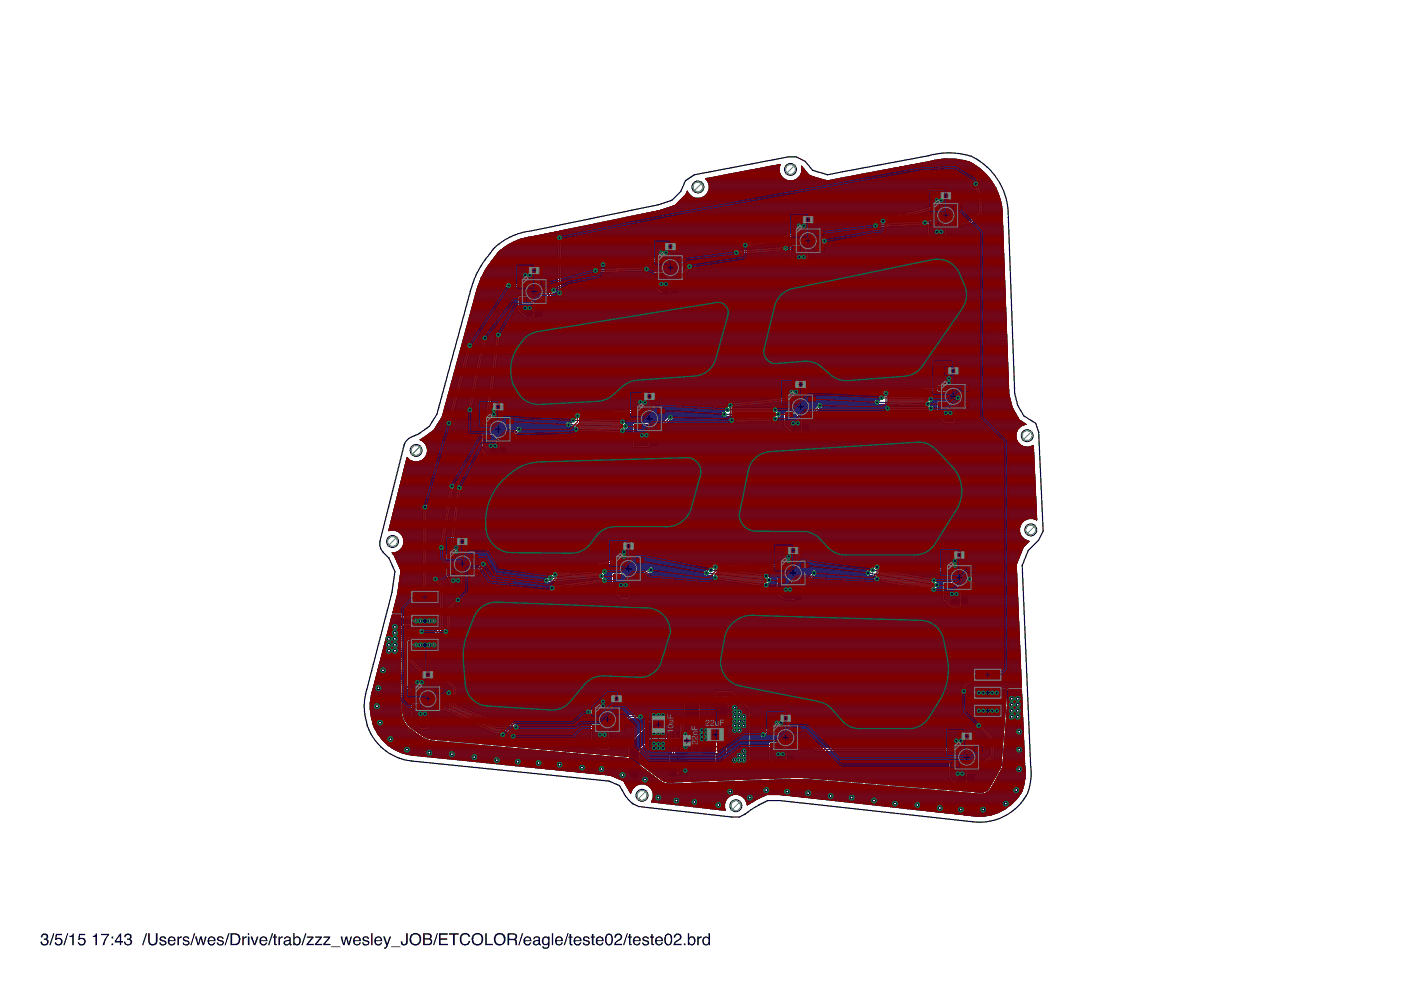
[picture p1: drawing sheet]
<svg xmlns="http://www.w3.org/2000/svg" width="297mm" height="210mm" viewBox="0 0 297 210" stroke-linecap="round" stroke-linejoin="round" font-family="sans-serif">
<path d="M8.9 198.1a.72 .72 0 0 1 1-.1 .72 .72 0 0 1 .1 1l-.1 .1a.8 .8 0 0 1 .2 1.2 .8 .8 0 0 1-1.2 .1l-.3-.8h.3a.51 .51 0 0 0 .4 .7 .51 .51 0 0 0 .6-.5 .51 .51 0 0 0-.5-.5l-.1-.3a.45 .45 0 0 0 .6-.3 .45 .45 0 0 0-.3-.5 .45 .45 0 0 0-.6 .2v.3h-.3zM11.3 197.9h.2l-.8 2.5h-.2zM11.8 198h1.3v.3h-1l-.1 .7a.85 .85 0 0 1 1.2 .4 .85 .85 0 0 1-.6 1.1 .85 .85 0 0 1-1-.7h.3a.55 .55 0 0 0 .8 .2 .55 .55 0 0 0 .1-.8 .55 .55 0 0 0-.9 .1h-.2zM14.2 197.9h.3l-.8 2.5h-.3zM14.7 198.4l.5-.1 .2-.4h.3v2.5h-.4v-1.7h-.6zM16.8 198h1.2v.3h-1l-.1 .7a.85 .85 0 0 1 1.2 .4 .85 .85 0 0 1-.6 1.1 .85 .85 0 0 1-1-.7h.3a.55 .55 0 0 0 .8 .2 .55 .55 0 0 0 .1-.8 .55 .55 0 0 0-.9 .1h-.2zM19.7 198.4l.4-.1 .2-.4h.3v2.5h-.4v-1.7h-.5zM21.4 198h1.7v.2l-.7 1.3-.3 .9h-.3l.2-.7 .8-1.4h-1.4zM23.6 198.6h.4v.4h-.4zM23.6 200h.4v.4h-.4zM25.4 198.4l-.8 1.1h.8zM25.5 197.9h.2v1.6h.4v.3h-.4v.6h-.3v-.6h-1.1v-.3zM26.6 198.1a.72 .72 0 0 1 1-.1 .72 .72 0 0 1 .1 1l-.1 .1a.8 .8 0 0 1 .2 1.2 .8 .8 0 0 1-1.2 .1l-.3-.8h.3a.51 .51 0 0 0 .4 .7 .51 .51 0 0 0 .6-.5 .51 .51 0 0 0-.5-.5l-.1-.3a.45 .45 0 0 0 .6-.3 .45 .45 0 0 0-.3-.5 .45 .45 0 0 0-.6 .2v.3h-.4zM30.9 197.9h.3l-.8 2.5h-.3zM31.4 197.9h.4v1.5a.65 .65 0 0 0 .6 .8 .65 .65 0 0 0 .7-.8v-1.5h.3v1.4a1.01 1.01 0 0 1-1 1.2 1.01 1.01 0 0 1-1-1.2zM34 198.7a.74 .74 0 0 1 1.2 .4h-.3a.39 .39 0 0 0-.4-.3 .39 .39 0 0 0-.3 .3l.1 .2a.79 .79 0 0 1 1 .7 .8 .8 0 0 1-.8 .5 .8 .8 0 0 1-.7-.7h.3a.45 .45 0 0 0 .4 .4 .45 .45 0 0 0 .5-.4l-.1-.1a.93 .93 0 0 1-1.1-.8zM35.8 198.8a.85 .85 0 0 1 1-.2 .85 .85 0 0 1 .4 1h-1.3a.53 .53 0 0 0 .4 .6 .53 .53 0 0 0 .6-.4h.3a.9 .9 0 0 1-1.3 .6 .9 .9 0 0 1-.2-1.4zM36 198.9l-.1 .4h1l-.3-.5zM37.6 198.6h.3v.3l.4-.4h.2v.4a.5 .5 0 0 0-.6 .4v1.1h-.3zM38.9 198.7a.74 .74 0 0 1 1.2 .4h-.2a.39 .39 0 0 0-.4-.3 .39 .39 0 0 0-.4 .3l.2 .2a.79 .79 0 0 1 .9 .7 .8 .8 0 0 1-.8 .5 .8 .8 0 0 1-.7-.7h.3a.45 .45 0 0 0 .4 .4 .45 .45 0 0 0 .5-.4l-.1-.1a.93 .93 0 0 1-1-.8zM41.1 197.9h.3l-.8 2.5h-.3zM41.4 198.6h.3l.3 1.4 .4-1.4h.4l.3 1.4 .4-1.4h.3l-.5 1.8h-.4l-.3-1.4-.4 1.4h-.3zM44.2 198.8a.85 .85 0 0 1 1.1-.2 .85 .85 0 0 1 .4 1h-1.4a.53 .53 0 0 0 .4 .6 .53 .53 0 0 0 .7-.4h.3a.9 .9 0 0 1-1.3 .6 .9 .9 0 0 1-.3-1.4zM44.5 198.9l-.2 .4h1.1l-.4-.5zM46.2 198.7a.74 .74 0 0 1 1.2 .4h-.3a.39 .39 0 0 0-.4-.3 .39 .39 0 0 0-.3 .3l.1 .2a.79 .79 0 0 1 1 .7 .8 .8 0 0 1-.9 .5 .8 .8 0 0 1-.6-.7h.3a.45 .45 0 0 0 .4 .4 .45 .45 0 0 0 .4-.4v-.1a.93 .93 0 0 1-1.1-.8zM48.4 197.9h.3l-.8 2.5h-.3zM49.2 198.2v1.9h.6a.99 .99 0 0 0 .8-1 .99 .99 0 0 0-.8-.9zM48.9 197.9h1a1.29 1.29 0 0 1 1.1 1.2 1.29 1.29 0 0 1-1.1 1.3h-1zM51.4 198.6h.3v.3l.3-.4h.3v.4a.5 .5 0 0 0-.6 .4v1.1h-.3zM52.5 198.6h.4v1.8h-.4zM52.5 197.9h.4v.3h-.4zM53.1 198.6h.4l.5 1.5 .5-1.5h.3l-.7 1.8h-.3zM55.2 198.8a.85 .85 0 0 1 1.1-.2 .85 .85 0 0 1 .4 1h-1.4a.53 .53 0 0 0 .4 .6 .53 .53 0 0 0 .7-.4h.3a.9 .9 0 0 1-1.3 .6 .9 .9 0 0 1-.3-1.4zM55.5 198.9l-.2 .4h1.1l-.4-.5zM57.6 197.9h.3l-.8 2.5h-.3zM58.1 198h.3v.6h.3v.2h-.3v1.2l.3 .2v.2a.44 .44 0 0 1-.6-.4v-1.2h-.2v-.2h.2zM59 198.6h.3v.3l.4-.4h.2v.4a.5 .5 0 0 0-.6 .4v1.1h-.3zM60.5 199.8a.44 .44 0 0 0 .6 .4 .44 .44 0 0 0 .2-.7zM60.3 198.8a.8 .8 0 0 1 1.4 .2v1.1l.2 .1v.2h-.4l-.1-.2a.63 .63 0 0 1-1 .2 .63 .63 0 0 1 0-1l.9-.2a.42 .42 0 0 0-.3-.5 .42 .42 0 0 0-.5 .4h-.3zM62.1 197.9h.3v.9a.81 .81 0 0 1 1.1-.1 .81 .81 0 0 1 .3 1 .73 .73 0 0 1-.5 .7 .73 .73 0 0 1-.9-.2v.2h-.3zM62.6 198.9a.64 .64 0 0 0-.1 .9 .64 .64 0 0 0 .8 .2 .65 .65 0 0 0 .1-.9 .65 .65 0 0 0-.8-.2zM64.7 197.9h.3l-.8 2.5h-.3zM65.1 198.6h1.4v.2l-1.1 1.3h1.1v.3h-1.5v-.2l1.1-1.4h-1zM66.8 198.6h1.5v.2l-1.1 1.3h1.1v.3h-1.6v-.2l1.1-1.4h-1zM68.6 198.6h1.4v.2l-1.1 1.3h1.2v.3h-1.6v-.2l1.1-1.4h-1zM70.2 200.7h2v.1h-2zM72.2 198.6h.3l.4 1.4 .3-1.4h.4l.4 1.4 .3-1.4h.3l-.5 1.8h-.3l-.4-1.4-.4 1.4h-.3zM75.1 198.8a.85 .85 0 0 1 1-.2 .85 .85 0 0 1 .4 1h-1.3a.53 .53 0 0 0 .4 .6 .53 .53 0 0 0 .6-.4h.3a.9 .9 0 0 1-1.3 .6 .9 .9 0 0 1-.3-1.4zM75.3 198.9l-.1 .4h1l-.3-.5zM77 198.7a.74 .74 0 0 1 1.3 .4h-.3a.39 .39 0 0 0-.4-.3 .39 .39 0 0 0-.4 .3l.2 .2a.79 .79 0 0 1 .9 .7 .8 .8 0 0 1-.8 .5 .8 .8 0 0 1-.7-.7h.3a.45 .45 0 0 0 .4 .4 .45 .45 0 0 0 .5-.4l-.1-.1a.93 .93 0 0 1-1-.8zM78.7 197.9h.3v2.5h-.3zM79.6 198.8a.85 .85 0 0 1 1-.2 .85 .85 0 0 1 .4 1h-1.3a.53 .53 0 0 0 .4 .6 .53 .53 0 0 0 .6-.4h.3a.9 .9 0 0 1-1.3 .6 .9 .9 0 0 1-.2-1.4zM79.9 198.9l-.2 .4h1l-.3-.5zM81.2 198.6h.4l.5 1.5 .5-1.5h.3l-.7 2a.61 .61 0 0 1-.8 .5v-.2h.3l.2-.4zM83 200.7h1.9v.1h-1.9zM86.1 197.9h.3v1.8a.74 .74 0 0 1-.7 .8 .74 .74 0 0 1-.7-.9h.3a.43 .43 0 0 0 .4 .6 .43 .43 0 0 0 .4-.6zM87.3 198.1a1.29 1.29 0 0 1 1.8 .2 1.29 1.29 0 0 1-.3 1.8 1.29 1.29 0 0 1-1.8-.2l-.1-1.1zM87.4 198.4a1.02 1.02 0 0 0-.1 1.3 1.02 1.02 0 0 0 1.3 .3 1.01 1.01 0 0 0 .3-1.4 1.01 1.01 0 0 0-1.5-.2zM90 198.2v.7h.7a.41 .41 0 0 0 .5-.4 .41 .41 0 0 0-.5-.3zM90 199.2v.9h.8a.46 .46 0 0 0 .5-.5 .46 .46 0 0 0-.6-.4zM89.7 197.9h1.1a.63 .63 0 0 1 .7 .4 .63 .63 0 0 1-.3 .7 .72 .72 0 0 1 .4 .9 .72 .72 0 0 1-.8 .5h-1.1zM92.6 197.9h.3l-.8 2.5h-.3zM93.1 197.9h1.8v.3h-1.5v.8h1.4v.2h-1.4v.9h1.6v.3h-1.9zM95.2 197.9h2.1v.3h-.9v2.2h-.3v-2.2h-.9zM97.8 198.2a1.1 1.1 0 0 1 1.1-.4 1.1 1.1 0 0 1 .8 .8h-.4a.82 .82 0 0 0-1-.5 .82 .82 0 0 0-.5 1.1 .8 .8 0 0 0 .6 .9 .8 .8 0 0 0 1-.6h.3a1.17 1.17 0 0 1-1.5 .9 1.17 1.17 0 0 1-.7-1.6zM100.4 198.1a1.29 1.29 0 0 1 1.8 .2 1.29 1.29 0 0 1-.2 1.8 1.29 1.29 0 0 1-1.8-.2l-.2-1.1zM100.6 198.4a1.02 1.02 0 0 0-.1 1.3 1.02 1.02 0 0 0 1.2 .3 1.01 1.01 0 0 0 .3-1.4 1.01 1.01 0 0 0-1.4-.2zM102.9 197.9h.3v2.2h1.3v.3h-1.6zM105.1 198.1a1.29 1.29 0 0 1 1.8 .2 1.29 1.29 0 0 1-.2 1.8 1.29 1.29 0 0 1-1.8-.2l-.2-1.1zM105.3 198.4a1.02 1.02 0 0 0-.1 1.3 1.02 1.02 0 0 0 1.3 .3 1.01 1.01 0 0 0 .2-1.4 1.01 1.01 0 0 0-1.4-.2zM108 198.2v.8h.8a.44 .44 0 0 0 .5-.4 .44 .44 0 0 0-.5-.4zM107.6 197.9h1.2a.69 .69 0 0 1 .8 .4 .69 .69 0 0 1-.3 .9l.3 .2 .1 1h-.4l-.1-.9-.4-.2h-.8v1.1h-.4zM110.7 197.9h.2l-.8 2.5h-.2zM111.2 198.8a.85 .85 0 0 1 1.1-.2 .85 .85 0 0 1 .4 1h-1.4a.53 .53 0 0 0 .4 .6 .53 .53 0 0 0 .6-.4h.3a.9 .9 0 0 1-1.2 .6 .9 .9 0 0 1-.3-1.4zM111.5 198.9l-.2 .4h1l-.3-.5zM113.3 199.8a.44 .44 0 0 0 .6 .4 .44 .44 0 0 0 .2-.7zM113.2 198.8a.8 .8 0 0 1 1.3 .2v1.1l.2 .1v.2h-.3l-.2-.2a.63 .63 0 0 1-.9 .2 .63 .63 0 0 1-.1-1l1-.2a.42 .42 0 0 0-.4-.5 .42 .42 0 0 0-.5 .4h-.2zM115.1 198.8l.6-.3 .5 .3v-.2h.3v1.7a.81 .81 0 0 1-.6 .9 .81 .81 0 0 1-1-.6h.4a.53 .53 0 0 0 .7 .3 .53 .53 0 0 0 .2-.8 .8 .8 0 0 1-1.1 .2 .8 .8 0 0 1-.2-1.1zM115.4 198.9a.65 .65 0 0 0-.2 .9 .65 .65 0 0 0 .8 .2 .64 .64 0 0 0 .2-.8 .64 .64 0 0 0-.8-.3zM117 197.9h.3v2.5h-.3zM117.9 198.8a.85 .85 0 0 1 1-.2 .85 .85 0 0 1 .4 1h-1.3a.53 .53 0 0 0 .4 .6 .53 .53 0 0 0 .6-.4h.3a.9 .9 0 0 1-1.3 .6 .9 .9 0 0 1-.2-1.4zM118.2 198.9l-.2 .4h1l-.3-.5zM120.3 197.9h.3l-.8 2.5h-.3zM120.8 198h.3v.6h.3v.2h-.3v1.2l.3 .2v.2a.44 .44 0 0 1-.6-.4v-1.2h-.3v-.2h.3zM121.8 198.8a.85 .85 0 0 1 1.1-.2 .85 .85 0 0 1 .4 1h-1.4a.53 .53 0 0 0 .4 .6 .53 .53 0 0 0 .6-.4h.4a.9 .9 0 0 1-1.3 .6 .9 .9 0 0 1-.3-1.4zM122.1 198.9l-.2 .4h1.1l-.4-.5zM123.8 198.7a.74 .74 0 0 1 1.2 .4h-.3a.39 .39 0 0 0-.4-.3 .39 .39 0 0 0-.4 .3l.2 .2a.79 .79 0 0 1 1 .7 .8 .8 0 0 1-.9 .5 .8 .8 0 0 1-.7-.7h.3a.45 .45 0 0 0 .5 .4 .45 .45 0 0 0 .4-.4v-.1a.93 .93 0 0 1-1.1-.8zM125.5 198h.3v.6h.3v.2h-.3v1.2l.3 .2v.2a.44 .44 0 0 1-.6-.4v-1.2h-.3v-.2h.3zM126.5 198.8a.85 .85 0 0 1 1.1-.2 .85 .85 0 0 1 .4 1h-1.4a.53 .53 0 0 0 .4 .6 .53 .53 0 0 0 .7-.4h.3a.9 .9 0 0 1-1.3 .6 .9 .9 0 0 1-.3-1.4zM126.8 198.9l-.2 .4h1.1l-.4-.5zM128.7 198.1a.91 .91 0 0 1 1 .1 .91 .91 0 0 1 .3 1 .9 .9 0 0 1-.4 1.1 .9 .9 0 0 1-1.2-.2 1.91 1.91 0 0 1 .3-2zM128.8 198.3a1.65 1.65 0 0 0 .1 1.9h.2a1.25 1.25 0 0 0 .2-2zM130.6 198.1a.81 .81 0 0 1 1.2 .2 .81 .81 0 0 1-.5 1.2l-.7 .6h1.3v.3h-1.7a1.39 1.39 0 0 1 1.1-1.3 .5 .5 0 0 0 .2-.6 .5 .5 0 0 0-.6-.3 .5 .5 0 0 0-.3 .6h-.3zM132.9 197.9h.2l-.8 2.5h-.2zM133.4 198h.3v.6h.3v.2h-.3v1.2l.3 .2v.2a.44 .44 0 0 1-.6-.4v-1.2h-.3v-.2h.3zM134.4 198.8a.85 .85 0 0 1 1-.2 .85 .85 0 0 1 .5 1h-1.4a.53 .53 0 0 0 .4 .6 .53 .53 0 0 0 .6-.4h.3a.9 .9 0 0 1-1.3 .6 .9 .9 0 0 1-.2-1.4zM134.7 198.9l-.2 .4h1l-.3-.5zM136.4 198.7a.74 .74 0 0 1 1.2 .4h-.3a.39 .39 0 0 0-.4-.3 .39 .39 0 0 0-.4 .3l.2 .2a.79 .79 0 0 1 .9 .7 .8 .8 0 0 1-.8 .5 .8 .8 0 0 1-.7-.7h.3a.45 .45 0 0 0 .5 .4 .45 .45 0 0 0 .4-.4l-.1-.1a.93 .93 0 0 1-1-.8zM138.1 198h.3v.6h.3v.2h-.3v1.2l.3 .2v.2a.44 .44 0 0 1-.6-.4v-1.2h-.3v-.2h.3zM139.1 198.8a.85 .85 0 0 1 1.1-.2 .85 .85 0 0 1 .4 1h-1.4a.53 .53 0 0 0 .4 .6 .53 .53 0 0 0 .6-.4h.3a.9 .9 0 0 1-1.2 .6 .9 .9 0 0 1-.3-1.4zM139.4 198.9l-.2 .4h1.1l-.4-.5zM141.2 198.1a.91 .91 0 0 1 1.1 .1 .91 .91 0 0 1 .2 1 .9 .9 0 0 1-.3 1.1 .9 .9 0 0 1-1.2-.2 1.91 1.91 0 0 1 .2-2zM141.4 198.3a1.65 1.65 0 0 0 .1 1.9h.2a1.25 1.25 0 0 0 .2-2zM143.1 198.1a.81 .81 0 0 1 1.3 .2 .81 .81 0 0 1-.5 1.2l-.8 .6h1.4v.3h-1.7a1.39 1.39 0 0 1 1.1-1.3 .5 .5 0 0 0 .2-.6 .5 .5 0 0 0-.6-.3 .5 .5 0 0 0-.3 .6h-.3zM145 200h.3v.4h-.3zM145.8 197.9h.3v.9a.81 .81 0 0 1 1.1-.1 .81 .81 0 0 1 .2 1 .73 .73 0 0 1-.5 .7 .73 .73 0 0 1-.8-.2v.2h-.3zM146.3 198.9a.64 .64 0 0 0-.2 .9 .64 .64 0 0 0 .9 .2 .65 .65 0 0 0 .1-.9 .65 .65 0 0 0-.8-.2zM147.8 198.6h.3v.3l.4-.4h.2v.4a.5 .5 0 0 0-.5 .4v1.1h-.4zM149.4 199a.64 .64 0 0 0-.2 .8 .64 .64 0 0 0 .9 .2 .64 .64 0 0 0 .1-.9 .64 .64 0 0 0-.8-.1zM149.2 198.7l.7-.2 .3 .3v-.9h.3v2.5h-.3v-.3a.8 .8 0 0 1-1 .2 .8 .8 0 0 1-.3-1z" fill-rule="evenodd" fill="#000"/>
<g fill="none" stroke="#000" stroke-width=".21">
<path d="M141.6 56.7h1.1M142.1 56.2v1.1M170.8 51h1.1M171 55.5h.7M171.3 50.4v1.2M171.3 55.1v.7M200 45.6h1.1M200.2 50.4h.7M200.5 45v1.2M200.5 50.1v.6M112.7 61.8h1.1M112.9 66.3h.7"/>
<path d="M113.2 61.2v1.2M113.2 65.9v.7M141.8 61.2h.7M142.1 60.9v.6M105.1 91h1.1M105.3 95.8h.7M105.6 90.4v1.2M105.6 95.5v.6M137.1 88.8h1.2M137.4 93.6h.6M137.7 88.2v1.2M137.7 93.2v.7"/>
<path d="M169.2 86.3h1.1M169.4 90.7h.7M169.8 85.7v1.1M169.8 90.4v.6M201.5 84h1.2M201.8 88.5h.7M202.1 83.5v1.1M202.1 88.2v.6M97.4 119.6h1.2M98 119v1.2M133.2 120v1.1M89.6 136.7h.9"/>
<path d="M89.6 131.7h.9M89.6 126.6h.9M90.1 126.1v.9M90.1 131.2v.9M90.1 136.3v.9M97.7 124.4h.6M98 124v.7M132.7 120.5h1.1M132.9 125.3h.7M133.2 125v.6M167.6 121.5h1.1M167.8 126.3h.7"/>
<path d="M168.2 120.9v1.2M168.2 125.9v.7M202.8 122.4h1.2M203.1 127.2h.6M203.4 121.9v1.1M203.4 126.9v.6M90.1 148.1h1.2M90.4 152.3h.6M90.7 147.6v1.1M90.7 152v.6M128.2 152.6h1.2M128.5 156.7h.6"/>
<path d="M128.8 152v1.2M128.8 156.4v.7M139.1 157h1M139.6 156.5v1.1M143.4 157h.6M143.7 156.7v.7M146.5 157h.8M146.9 156.6v.9M148.7 150.7h2.1M149.8 149.7v2M151.2 158.3h1M151.7 157.8v1"/>
<path d="M166 156.4h1.2M166.6 155.8v1.2M205 160v1.1M209 150.7h.9M209 146.9h.9M209 143.1h.9M209.4 142.6v.9M209.4 146.4v.9M209.4 150.2v.9M143.2 163.4h1M143.2 160.8h1M143.7 160.3v1.1"/>
<path d="M143.7 162.9v1M166.2 161.2h.7M166.6 160.8v.7M204.4 160.5h1.2M204.7 165h.6M205 164.7v.6"/>
</g>
<g fill="#808080" stroke="#808080" stroke-width=".21">
<path d="M87.2 136.6l.1 .4z"/>
<path d="M206.6 150.6v.4z"/>
<path d="M87.2 131.6l.1 .3z"/>
<path d="M206.6 146.8v.4z"/>
</g>
<g fill="#808080">
<path d="M145 156.9l.1 .2h-.2zM145 156.8l-.2 .5 .1-.2 .3 .2zM144.4 157a.18 .18 0 0 0 .3 0 .18 .18 0 0 0-.3 0zM144 156.8l.2 .5v-.4l.2-.1zM143.9 156.9l.1 .2zM143.8 156.9l.1 .4 .1-.2zM143.4 157.1a.17 .17 0 0 0 .3 0 .17 .17 0 0 0-.3 0zM143.5 156.9l.1 .1v.2zM143.2 157a.07 .07 0 0 1 .1 0 .07 .07 0 0 1-.1 0zM143.2 157.1a.08 .08 0 0 1 .1 0 .08 .08 0 0 1-.1 0zM143.2 156.9l-.1 .1a.16 .16 0 0 0 .1 .2 .16 .16 0 0 0 .2-.1l-.1-.2zM142.9 157a.07 .07 0 0 1 .1 0 .07 .07 0 0 1-.1 0zM142.9 157.1a.08 .08 0 0 1 .1 0 .08 .08 0 0 1-.1 0zM142.8 156.9v.1a.16 .16 0 0 0 0 .2 .16 .16 0 0 0 .3-.1l-.1-.2z" fill-rule="evenodd"/>
<path d="M156.4 155.4v1.3h.2v-1.3zM155.1 155.4v1.3h.2l.7-1.1v1.1h.1v-1.3h-.2l-.6 1v-1zM154.1 155.7l.6-.2v1h-.4a.54 .54 0 0 1-.2-.8zM153.9 155.6a.68 .68 0 0 0 .4 1.1h.5v-1.3h-.6zM152.5 155.4v.7a.51 .51 0 0 0 .5 .6 .51 .51 0 0 0 .6-.6v-.7h-.2v.8a.33 .33 0 0 1-.4 .3 .33 .33 0 0 1-.3-.3v-.8zM151.4 155.5l-.2 .3 .3-.2a.47 .47 0 0 1 .7 .4 .47 .47 0 0 1-.7 .4l-.1-.2h-.2a.63 .63 0 0 0 1 .4 .63 .63 0 0 0 0-1.1l-.5-.1zM150.1 155.4v.1h.4v1.2h.2v-1.2h.4v-.1zM148.7 156a.66 .66 0 0 0 1.3 0 .66 .66 0 0 0-1.3 0zM148.9 156a.48 .48 0 0 1 .9 0 .48 .48 0 0 1-.9 0zM147.7 155.6l.7-.1v.5l-.6-.1zM147.6 155.5l-.1 .3 .2 .2-.2 .7h.2l.1-.5 .2-.1h.4v.6h.1v-1.3h-.7z" fill-rule="evenodd"/>
<path d="M145.7 161.1l.4 .6h-.4zM145.6 160.9v.8h-.2v.1h.2v.3h.1v-.3h.6v-.1zM144.6 161a.63 .63 0 0 0-.2 .8 .63 .63 0 0 0 .7 .3l.1-.3-.4 .2-.2-.4a.41 .41 0 0 0 .6 0 .41 .41 0 0 0-.1-.6 .41 .41 0 0 0-.5 0zM144.6 161.3a.27 .27 0 0 1 .5 0 .27 .27 0 0 1-.5 0zM143.5 161.2l.3 .3-.4 .6h.2l.3-.4 .2 .4h.1v-1.3h-.1v.8l-.4-.4zM142.7 161a.63 .63 0 0 0-.2 .8 .63 .63 0 0 0 .8 .3l.1-.3-.5 .2-.2-.4a.41 .41 0 0 0 .6 0 .41 .41 0 0 0 0-.6 .41 .41 0 0 0-.6 0zM142.7 161.3a.27 .27 0 0 1 .5 0 .27 .27 0 0 1-.5 0z" fill-rule="evenodd"/>
<path d="M144.2 162.3a.63 .63 0 0 0-.1 .7 .63 .63 0 0 0 .7 .3l.1-.2-.5 .2-.2-.5a.41 .41 0 0 0 .6 0 .41 .41 0 0 0 0-.6 .41 .41 0 0 0-.6 .1zM144.2 162.6a.3 .3 0 0 1 .6 0 .3 .3 0 0 1-.6 0zM143.1 162.5l.4 .3-.4 .6h.2l.3-.5 .1 .5h.2v-1.3h-.2v.8l-.4-.4zM142.3 162.2v.1h.5l.1 .4a.43 .43 0 0 0-.7 .2 .43 .43 0 0 0 .3 .5 .43 .43 0 0 0 .6-.3h-.2a.27 .27 0 0 1-.4 .1 .27 .27 0 0 1 0-.4 .27 .27 0 0 1 .4 0h.1l-.1-.6zM141.4 162.2l-.1 .3 .1 .2a.42 .42 0 0 0 .1 .8 .42 .42 0 0 0 .6-.5h-.2a.25 .25 0 0 1-.3 .3 .25 .25 0 0 1 0-.5h.1v-.1a.2 .2 0 0 1-.3-.2 .2 .2 0 0 1 .2-.2l.5 .3-.2-.4z" fill-rule="evenodd"/>
<path d="M152.7 160.4a.73 .73 0 0 0 .6 .8l-.6 .1v.2h.8l-.1-.4a.44 .44 0 0 1-.5-.2 .44 .44 0 0 1 .1-.5l.5 .3-.2-.4zM151.8 160.4a.73 .73 0 0 0 .5 .8l-.6 .1v.2h.8l-.1-.4a.44 .44 0 0 1-.5-.2 .44 .44 0 0 1 .1-.5l.5 .3-.2-.4zM150.7 160.6v.9l.2-.2a.32 .32 0 0 0 .3 .2 .32 .32 0 0 0 .3-.3v-.6h-.2v.6l-.2 .2-.2-.2v-.6zM149.6 160.2v.2h.7v.4h-.7v.1h.7v.6h.1v-1.3z" fill-rule="evenodd"/>
<path d="M141.5 158.5v.2h.9v.3l.3-.3v-.2zM141.6 157.4a.61 .61 0 0 0 .3 .8 .61 .61 0 0 0 .8-.3 .6 .6 0 0 0-.3-.6 .6 .6 0 0 0-.7 .1zM141.7 157.5l.9 .1a.48 .48 0 0 1-.5 .4 .48 .48 0 0 1-.5-.4zM141.5 156.3l.1 .2a.32 .32 0 0 0-.1 .4 .32 .32 0 0 0 .3 .2h.6v-.2h-.7l-.1-.1 .2-.3h.6v-.2zM142.1 155.3v.6h-.6v.2h1.3v-.9h-.2v.7h-.4v-.6z" fill-rule="evenodd"/>
</g>
<g fill="#808080" stroke="#808080" stroke-width=".21">
<path d="M87.2 126.5l.1 .4z"/>
<path d="M206.6 143v.4z"/>
</g>
<g fill="none" stroke="#808080" stroke-width=".21">
<path d="M110.7 59.3h5.1v5h-5.1zM115.8 59.3l-.8-.7-.4 .4 1.2 1.2M139.6 54.2h5v5h-5zM144.6 54.2l-.8-.7-.4 .4 1.2 1.2M168.8 48.5h5v5h-5zM173.8 48.5l-.8-.7-.4 .4 1.2 1.2M198 43.1h5v5h-5zM203 43.1l-.8-.7-.4 .4 1.2 1.2M103.1 88.5h5v5h-5zM108.1 88.5l-.8-.7-.4 .4 1.2 1.2M135.2 86.3h5v5h-5zM140.2 86.3l-.8-.7-.4 .4 1.2 1.2"/>
<path d="M167.3 83.8h5v5h-5zM172.3 83.8l-.9-.7-.4 .4 1.3 1.2M199.6 81.5h5v5h-5zM204.6 81.5l-.8-.7-.4 .4 1.2 1.2M95.5 117.1h5v5h-5zM100.5 117.1l-.8-.7-.4 .4 1.2 1.2M130.7 118h5v5h-5zM135.7 118l-.7-.7-.4 .4 1.1 1.2M165.7 119h5v5h-5zM170.7 119l-.8-.7-.4 .4 1.2 1.2M200.9 120h5v4.9h-5zM205.9 120l-.8-.7-.4 .3 1.2 1.2"/>
<path d="M87.3 125.4h5.6v2.3h-5.6zM87.3 130.5h5.6v2.3h-5.6zM87.3 135.6h5.6v2.3h-5.6zM88.2 145.6h5v5h-5zM93.2 145.6l-.8-.7-.4 .5 1.2 1.2M126.3 150.1h5v5h-5zM131.3 150.1l-.8-.7-.4 .4 1.2 1.2M142.4 156.2v1.7M145.1 156.2v1.7M146.2 156.7h1.4M146.9 156.7l.6 .6h-1.2zM164.1 153.9h5v5h-5z"/>
<path d="M169.1 153.9l-.8-.7-.4 .4 1.2 1.2M202.5 158h5v5h-5zM206.6 141.9h5.6v2.4h-5.6zM206.6 145.7h5.6v2.4h-5.6zM206.6 149.5h5.6v2.4h-5.6zM207.5 158l-.8-.7-.4 .4 1.2 1.2"/>
<circle cx="142.1" cy="56.7" r="1.71"/>
<circle cx="171.3" cy="51" r="1.71"/>
<circle cx="200.5" cy="45.6" r="1.71"/>
<circle cx="113.2" cy="61.8" r="1.71"/>
<circle cx="105.6" cy="91" r="1.71"/>
<circle cx="137.7" cy="88.8" r="1.71"/>
<circle cx="169.8" cy="86.3" r="1.71"/>
<circle cx="202.1" cy="84" r="1.71"/>
<circle cx="98" cy="119.6" r="1.71"/>
<circle cx="133.2" cy="120.5" r="1.71"/>
<circle cx="168.2" cy="121.5" r="1.71"/>
<circle cx="203.4" cy="122.4" r="1.71"/>
<circle cx="90.7" cy="148.1" r="1.71"/>
<circle cx="128.8" cy="152.6" r="1.71"/>
<circle cx="166.6" cy="156.4" r="1.71"/>
<circle cx="205" cy="160.5" r="1.71"/>
</g>
<path d="M144.5 156.5h.3v.3h-.3z" fill-rule="evenodd" fill="#808080" stroke="#808080" stroke-width=".21"/>
<path d="M138.1 154.6h3v4.9h-3zM141.8 159.9h3.9v1.9h-3.9zM149.2 156.8h4.9v3h-4.9zM141.8 162.4h3.9v2h-3.9z" fill="none" stroke="#000080" stroke-width=".21"/>
<g fill="#000080" stroke="#000080" stroke-width=".21">
<path d="M201.8 161.7h1.5v.9h-1.5z"/>
<path d="M201.8 158.4h1.5v.9h-1.5z"/>
<path d="M206.7 161.7h1.5v.9h-1.5z"/>
<path d="M206.7 158.4h1.5v.9h-1.5z"/>
<path d="M163.4 157.6h1.5v.9h-1.5z"/>
<path d="M163.4 154.3h1.5v.9h-1.5z"/>
<path d="M168.3 157.6h1.5v.9h-1.5z"/>
<path d="M168.3 154.3h1.5v.9h-1.5z"/>
<path d="M125.6 153.8h1.5v.9h-1.5z"/>
<path d="M125.6 150.5h1.5v.9h-1.5z"/>
<path d="M130.5 153.8h1.5v.9h-1.5z"/>
<path d="M130.5 150.5h1.5v.9h-1.5z"/>
<path d="M87.5 149.4h1.5v.8h-1.5z"/>
<path d="M87.5 146h1.5v.9h-1.5z"/>
<path d="M92.4 149.4h1.5v.8h-1.5z"/>
<path d="M92.4 146h1.5v.9h-1.5z"/>
<path d="M200.2 123.7h1.5v.8h-1.5z"/>
<path d="M200.2 120.4h1.5v.8h-1.5z"/>
<path d="M205.1 123.7h1.5v.8h-1.5z"/>
<path d="M205.1 120.4h1.5v.8h-1.5z"/>
<path d="M165 122.7h1.5v.9h-1.5z"/>
<path d="M165 119.4h1.5v.9h-1.5z"/>
<path d="M169.9 122.7h1.5v.9h-1.5z"/>
<path d="M169.9 119.4h1.5v.9h-1.5z"/>
<path d="M130.1 121.8h1.5v.8h-1.5z"/>
<path d="M130.1 118.4h1.5v.9h-1.5z"/>
<path d="M135 121.8h1.4v.8h-1.4z"/>
<path d="M135 118.4h1.4v.9h-1.4z"/>
<path d="M94.8 120.8h1.5v.9h-1.5z"/>
<path d="M94.8 117.5h1.5v.9h-1.5z"/>
<path d="M99.7 120.8h1.5v.9h-1.5z"/>
<path d="M99.7 117.5h1.5v.9h-1.5z"/>
<path d="M198.9 85.2h1.5v.9h-1.5z"/>
<path d="M198.9 81.9h1.5v.9h-1.5z"/>
<path d="M203.8 85.2h1.5v.9h-1.5z"/>
<path d="M203.8 81.9h1.5v.9h-1.5z"/>
<path d="M166.6 87.5h1.4v.8h-1.4z"/>
<path d="M166.6 84.2h1.4v.8h-1.4z"/>
<path d="M171.4 87.5h1.5v.8h-1.5z"/>
<path d="M171.4 84.2h1.5v.8h-1.5z"/>
<path d="M134.5 90h1.5v.9h-1.5z"/>
<path d="M134.5 86.7h1.5v.9h-1.5z"/>
<path d="M139.4 90h1.5v.9h-1.5z"/>
<path d="M139.4 86.7h1.5v.9h-1.5z"/>
<path d="M102.4 92.2h1.5v.9h-1.5z"/>
<path d="M102.4 88.9h1.5v.9h-1.5z"/>
<path d="M107.3 92.2h1.5v.9h-1.5z"/>
<path d="M107.3 88.9h1.5v.9h-1.5z"/>
<path d="M197.4 46.8h1.4v.9h-1.4z"/>
<path d="M197.4 43.5h1.4v.9h-1.4z"/>
<path d="M202.2 46.8h1.5v.9h-1.5z"/>
<path d="M202.2 43.5h1.5v.9h-1.5z"/>
<path d="M168.1 52.2h1.5v.9h-1.5z"/>
<path d="M168.1 48.9h1.5v.9h-1.5z"/>
<path d="M173 52.2h1.5v.9h-1.5z"/>
<path d="M173 48.9h1.5v.9h-1.5z"/>
<path d="M138.9 57.9h1.5v.9h-1.5z"/>
<path d="M138.9 54.7h1.5v.8h-1.5z"/>
<path d="M143.8 57.9h1.5v.9h-1.5z"/>
<path d="M143.8 54.7h1.5v.8h-1.5z"/>
<path d="M110.1 63h1.4v.9h-1.4z"/>
<path d="M110.1 59.7h1.4v.9h-1.4z"/>
<path d="M115 63h1.4v.9h-1.4z"/>
<path d="M115 59.7h1.4v.9h-1.4z"/>
<path d="M203.3 164.2h1.3v1.6h-1.3z"/>
<path d="M205.3 164.2h1.4v1.6h-1.4z"/>
<path d="M164.9 160.4h1.3v1.6h-1.3z"/>
<path d="M166.9 160.4h1.3v1.6h-1.3z"/>
<path d="M127.1 155.9h1.4v1.6h-1.4z"/>
<path d="M129.2 155.9h1.3v1.6h-1.3z"/>
<path d="M89.1 151.5h1.3v1.6h-1.3z"/>
<path d="M91.1 151.5h1.3v1.6h-1.3z"/>
<path d="M201.7 126.4h1.4v1.6h-1.4z"/>
<path d="M203.8 126.4h1.3v1.6h-1.3z"/>
<path d="M166.5 125.5h1.3v1.6h-1.3z"/>
<path d="M168.5 125.5h1.3v1.6h-1.3z"/>
<path d="M131.6 124.5h1.3v1.6h-1.3z"/>
<path d="M133.6 124.5h1.3v1.6h-1.3z"/>
<path d="M96.4 123.5h1.3v1.7h-1.3z"/>
<path d="M98.4 123.5h1.3v1.7h-1.3z"/>
<path d="M200.5 87.7h1.3v1.6h-1.3z"/>
<path d="M202.5 87.7h1.3v1.6h-1.3z"/>
<path d="M168.1 89.9h1.3v1.6h-1.3z"/>
<path d="M170.1 89.9h1.3v1.6h-1.3z"/>
<path d="M136 92.8h1.4v1.6h-1.4z"/>
<path d="M138 92.8h1.3v1.6h-1.3z"/>
<path d="M104 95h1.3v1.6h-1.3z"/>
<path d="M106 95h1.3v1.6h-1.3z"/>
<path d="M198.9 49.6h1.3v1.6h-1.3z"/>
<path d="M200.9 49.6h1.3v1.6h-1.3z"/>
<path d="M169.7 54.7h1.3v1.6h-1.3z"/>
<path d="M171.7 54.7h1.3v1.6h-1.3z"/>
<path d="M140.5 60.4h1.3v1.6h-1.3z"/>
<path d="M142.5 60.4h1.3v1.6h-1.3z"/>
<path d="M111.6 65.4h1.3v1.7h-1.3z"/>
<path d="M113.6 65.4h1.3v1.7h-1.3z"/>
<path d="M87.5 135.8h5.1v1.8h-5.1z"/>
<path d="M206.9 149.8h5.1v1.8h-5.1z"/>
<path d="M87.5 130.7h5.1v1.9h-5.1z"/>
<path d="M206.9 146h5.1v1.8h-5.1z"/>
<path d="M142.5 155.2h.5v1.1h-.5z"/>
<path d="M143.4 155.2h.6v1.1h-.6z"/>
<path d="M144.4 155.2h.5v1.1h-.5z"/>
<path d="M144.4 157.8h.5v1.1h-.5z"/>
<path d="M142.5 157.8h.5v1.1h-.5z"/>
<path d="M143.4 157.8h.6v1.1h-.6z"/>
<path d="M145.3 147.8h2.9v5.7h-2.9z"/>
<path d="M151.3 147.8h2.9v5.7h-2.9z"/>
<path d="M146.2 157.9h1.4v1.2h-1.4z"/>
<path d="M146.2 154.9h1.4v1.2h-1.4z"/>
<path d="M142.1 162.6h1.3v1.6h-1.3z"/>
<path d="M144 162.6h1.3v1.6h-1.3z"/>
<path d="M144 160h1.3v1.6h-1.3z"/>
<path d="M142.1 160h1.3v1.6h-1.3z"/>
<path d="M152.3 157h1.6v2.7h-1.6z"/>
<path d="M149.5 157h1.6v2.7h-1.6z"/>
<path d="M138.2 154.8h2.7v1.6h-2.7z"/>
<path d="M138.2 157.6h2.7v1.6h-2.7z"/>
<path d="M87.5 125.7h5.1v1.8h-5.1z"/>
<path d="M206.9 142.2h5.1v1.8h-5.1z"/>
</g>
<path d="M152.8 150.7v4.3l.3 .3v6.1" fill="none" stroke="#000080" stroke-width=".61"/>
<g fill="none" stroke="#000080" stroke-width=".25">
<path d="M149.6 37.9l.4 .4 .4 .9v.9M149.6 37.9l15.8-3a2.35 2.35 0 0 0 1.7 3.4M149.6 37.9h16.6M149.8 38.1h16.8M150 38.3h25.3M150.1 38.5h56.3M150.2 38.8h56M150.3 39h55.9M150.4 39.7h56.3M150.4 39.9h56.4M150.4 39.4h56M150.4 39.2h55.8"/>
<path d="M150.8 37.7h15.1M152 37.4h13.7M153.1 37.2h12.4M154.3 37h11.1M155.5 36.8h9.9M156.7 36.6h8.5M157.8 36.3h7.4M159 36.1h6.2M160.1 35.9h5.1M161.3 35.7h3.9M162.5 35.5h2.7M163.6 35.2h1.7"/>
<path d="M164.8 35h.6M168.7 38.1h5.9M169.1 37.9h4.7M169.3 37.7h3.8M169.5 37.4h2.8M169.7 37.2h1.9M169.8 37h1.6M169.9 36.8h1.3M169.9 36.6h1.1M170 35.5a2.43 2.43 0 0 1-1.9 2.8M170 35.5l-.1-.2 1.8 2 3.6 1.1 .6-.1M170 36.3h.8"/>
<path d="M170 36.1h.6M170 35.9h.5M170 35.7h.3M170 35.5h.1M175.6 38.3h34.6M175.9 38.3h.1M175.9 38.3l21-4a14.5 14.5 0 0 1 8.6 0 12.6 12.6 0 0 1 7 11.6M176.7 38.1h33.3M177.8 37.9h32M178.9 37.7h30.7M180.1 37.4h29.3M181.3 37.2h28"/>
<path d="M182.5 37h26.6M183.7 36.8h25.2M184.8 36.6h23.8M186 36.3h22.4M187.2 36.1h20.9M188.4 35.9h19.5M189.6 35.7h18M190.8 35.5h16.5M192 35.2h15M193.2 35h13.5M194.4 34.8h11.9M195.5 34.6h10.4"/>
<path d="M196.7 34.3h8.8M197.7 34.1h7M198.9 33.9h4.5M206.2 39.2l.4 .4M206.6 38.3l-.4 .4v.5M206.7 39.6l.7 2v3.2M206.9 39l.9 2.5v3.5l-2.2 2.2-2.6 .1M207.2 38.3l.3 .4v.5M207.4 38.5h2.9M207.5 39.2l.7 2.1M207.5 39.4h3.3M207.5 39.2h3.2"/>
<path d="M207.5 39h3.1M207.5 38.8h2.9M207.6 39.7h3.4M207.7 39.9h3.4M101.7 59.9h8M101.8 59.7h7.9M101.9 59.4h16.3M101.9 59.2h16.3M102 59h16.2M102 59l-1 2.9M102.1 58.8h16.1M102.3 58.5h15.9"/>
<path d="M102.4 58.3h15.8M102.5 58.1h15.7M102.6 57.9h15.6M102.7 57.7h15.5M102.8 57.4h15.4M103 57.2h15.2M103.1 57h15.1M103.3 56.8h14.9M103.4 56.6h14.8M103.5 56.3h14.7M103.7 56.1h14.5M103.8 55.9h14.4"/>
<path d="M104 55.7h14.2M104.2 55.4h14M104.3 55.2h13.9M104.5 55h13.7M104.7 54.8h13.5M104.9 54.5h13.3M105.1 54.3h13.1M105.2 54.1h13M105.4 53.9h12.8M105.5 53.7h12.7M105.7 53.4h12.5M106 53.2h12.2"/>
<path d="M106.2 53h12M106.5 52.8h11.7M106.8 52.6h11.4M107.1 52.3h11.1M107.4 52.1h10.8M107.6 59.9l-.4 .4v.5l.4 .4M107.8 51.9h10.4M108.2 51.7h10M108.6 51.4h9.6M109.1 51.2h9.1M109.7 51h8.5M109.9 59.4l-.2 .2v.5h-1.3l-.3-.2"/>
<path d="M110.3 50.8h7.8M111.1 50.5h6.9M111.7 59.4l.2 .2v1.1M111.9 59.9h6.3M111.9 59.7h6.3M112 50.3h6M113.3 50.1h4.7M114.4 49.9h3.8M115.5 49.7h51.5M116.6 49.4h51M117.6 49.2h50.2M118.6 50.4v11.7"/>
<path d="M118.7 49h49.1M119.1 51h42.2M119.1 49.9h47.4M119.1 52.3h38.3M119.1 56.1h8.1M119.1 55.9h8.1M119.1 55.7h8.3M119.1 55.4h11.4M119.1 55.2h14M119.1 55h16.6M119.1 54.8h19.2M119.1 54.5h19.5"/>
<path d="M119.1 54.3h48.3M119.1 54.1h36.6M119.1 53.9h36.4M119.1 53.7h36.3M119.1 53.4h36.3M119.1 53.2h36.4M119.1 53h36.6M119.1 52.8h41.2M119.1 52.6h38.5M119.1 59.9h19.1M119.1 59.7h19.1M119.1 59.4h19.1"/>
<path d="M119.1 59.2h19.1M119.1 59h19.1M119.1 58.8h19.1M119.1 58.5h19.1M119.1 58.3h19.1M119.1 58.1h19.1M119.1 56.6h8.3M119.1 56.8h6.8M119.1 57.9h6.8M119.1 57.7h6.5M119.1 57.4h6.5M119.1 57.2h6.5"/>
<path d="M119.1 57h6.6M119.1 56.3h8.1M119.1 52.1h38.3M119.1 51.9h38.3M119.1 51.7h38.3M119.1 51.4h38.5M119.1 51.2h40.8M119.2 50.8h43.4M119.3 50.1h46.6M119.3 50.5h44.6M119.3 50.3h46M119.8 48.8h48.1"/>
<path d="M120.9 48.6h75.7M122 48.3h63.2M123 48.1h62M124.1 47.9h60.9M125.2 47.7h59.8M126 56.7h.5l.2 .2 9.8-.3 .3-.2h.5l.4 .4v.5l-.4 .4h-.5l-.2-.2-9.8 .3-.3 .2h-.5l-.4-.4v-.5zM126.3 47.4h58.8M126.6 56.8h5.4M126.7 57.9h11.5M127.2 56.4l.4 .4M127.4 47.2h59.2M127.6 55.4l-.4 .4v.6"/>
<path d="M128.3 56.6h8.3M128.4 47h58.1M129.5 46.8h57M130.3 56.3h15.2M130.6 46.5h56M131.1 57.7h5.6M131.7 46.3h55.1M132.8 46.1h55.7M132.9 56.1h12.7M133.8 45.9h55.5M134.9 45.7h55.3M135.5 55.9h10.4"/>
<path d="M136 45.4h55M137.1 57.1l-10.8 .3M137.1 45.2h54.8M137.4 57.7h1M137.5 56.6h8M137.6 57.4h7.2M137.7 56.8h7.7M137.7 57.2h7.3M137.7 57h7.5M138 55.7h.6M138.2 45h54.5M138.5 57.6h2.2l1.6 1.5v2.9l-.3 .3h-1.9l-1.9-1.9v-2.6z"/>
<path d="M138.6 55.7l-10.2 .8-.3 .3M138.6 58h1.9l1.3 1.3v2.5h-1.6l-1.6-1.6zM138.6 59.9h3.2M138.6 59.7h3.2M138.6 59.4h3.2M138.6 59.2h3.2M138.6 59h2.9M138.6 58.8h2.7M138.6 58.5h2.5M138.6 58.3h2.3M138.6 58.1h2.1M138.6 55.7l.2 .1h1.8l.1-.1"/>
<path d="M138.8 54.3l-.2 .4-10.3 .9-.2-.2M139.3 44.8h54.2M139.7 55.1l-11.9 1M140.2 44.6l-27 5.5a11.6 11.6 0 0 0-9.1 5.4l-1.1 1.6-1 1.9M140.2 44.6h54.2M140.6 54.3l.1 .2v1.2M140.7 55.7h27.7M140.7 55.4h27.5M140.7 55.2h27.2M140.7 55h27M140.7 54.8h26.8M140.7 54.5h26.7"/>
<path d="M140.8 57.7h2.9M140.8 44.3h54.4M141 57.8h.1M141 57.9h2.5M141.3 58.1h2.2M141.5 58.3h2M141.5 44.1h54.6M141.7 58.5h1.8M141.9 58.8h1.6M142.2 59h1.4M142.2 43.9h54.7M142.3 59.9h70.7"/>
<path d="M142.3 59.7h70.7M142.3 59.4h70.7M142.3 59.2h70.7M142.7 43.7l-2.5 .9M142.7 43.7h.1M142.9 43.7h54.1M143.1 43.5h.1M143.3 43.4h53.7M143.5 57.8l.2-.2h1l.8-1v-.4l.4-.4h.6l.4 .4v.5l-.4 .4h-.3l-.6 .7v1.2l-.1 .1h-1.8l-.2-.1zM143.7 43h63.7M143.9 42.8h63.5M144.1 42.5h63.3"/>
<path d="M144.4 42.3h63M144.6 42.1h62.8M144.8 41.9h2.3M145 41.7h1.6M145.3 41.4h1M145.4 41.3l-2.3 2.3-.4 .1M145.4 41.3h.1M145.5 41.2h.6M145.5 41h.4M145.6 59h67.4M145.6 58.8h67.4M145.6 58.5h67.4"/>
<path d="M145.6 58.3h67.4M145.6 58.1h67.3M145.6 57.8h.1M145.6 57.9h67.3M145.6 40.8h.2M145.8 57.7h67.1M145.9 41l-.2-.4-.3 .7M145.9 41a2.47 2.47 0 0 0 4.1 0M146 57.4h66.9M146.1 57.2h66.8M146.2 56.5l-1.6 1.9M146.5 55.9h22.1"/>
<path d="M146.6 57h66.3M146.7 56.1h22.1M146.8 56.8h66.1M146.9 56.6h66M146.9 56.3h22.2M148.9 41.9h58.5M149.4 41.7h58M149.6 41.4h57.7M149.8 41.2h57.5M150 41h57.2M150.1 40.8h57M150.2 40.6h56.8"/>
<path d="M150.3 40.3h56.6M150.4 40.1l-.4 .9M150.4 40.1h56.5M155.8 52.9h.6l.2 .2 9.4-.8 .3-.3h.6l.3 .3v.6l-.3 .4h-.6l-.1-.2-9.5 .9-.3 .2h-.6l-.4-.4v-.5zM156.5 53h1.2M156.5 54.1h10.9M157.4 53.9h10M158.4 52.6h4.5M158.4 51.4h.2M158.6 52.3h6.9M159.9 52.1h6.3M160 53.7h7.4"/>
<path d="M161.2 51.9h6.4M162.5 51.7h11.4M162.6 53.4h4.8M163.9 51.4h10.1M165.2 51.2h8.9M165.2 53.2h1.1M166.1 51h8M166.5 52.7l-10.4 .9M166.6 50.8h7.6M166.9 53.2h.5M167 52.1h.4M167.1 53h.3"/>
<path d="M167.2 50.5h7.2M167.2 52.3h.2M167.2 52.8h.2M167.2 52.6h.2M167.7 50.3h29.6M167.9 52.3h1.9l1.2 1.3v2.5h-1.6l-1.5-1.6zM167.9 54.3h3.1M167.9 54.1h3.1M167.9 53.9h3.1M167.9 53.7h3.1M167.9 53.4h3M167.9 53.2h2.8"/>
<path d="M167.9 53h2.6M167.9 52.8h2.3M167.9 52.6h2.1M167.9 54.5h3.1M168.1 54.8h2.9M168.3 55h2.7M168.6 55.2h2.4M168.8 55.4h2.2M168.9 49.4l-3.3 1.3-7.6 1.3M169 55.7h2M169.2 55.9h1.8M169.2 56.5l-1.8-1.8v-2.6l.3-.2h2.2l1.5 1.5v2.9l-.3 .3"/>
<path d="M169.5 56.5l.1 .1M169.8 50.1h27.3M169.9 48.8h26.7M169.9 49.9h27M169.9 49.7h26.8M169.9 49.4h26.7M169.9 49.2h26.7M169.9 49h26.7M169.9 48.8v1.2l-.1 .1h-1.6l-2.6 1.1-7 1.1M169.9 48.8l-.1-.2h-1.8l-.2 .2v.5l-2.3 1-7.1 1.2-.1-.2h-.6l-.3 .4v.5l.3 .4h.6l.3-.3M169.9 51.9h3.9M170.2 52.1h2.5"/>
<path d="M170.4 52.3h2.3M170.6 52.6h2.1M170.8 52.8h1.9M171.1 53h1.6M171.3 53.2h1.4M171.4 56.3h41.5M171.4 56.1h41.5M171.4 55.9h41.5M171.4 55.7h41.5M171.4 55.4h41.5M171.4 55.2h41.4M171.4 55h41.4"/>
<path d="M171.4 54.8h41.4M171.4 54.5h41.4M171.4 54.3h41.4M171.4 54.1h41.4M171.4 53.9h41.4M171.4 53.7h41.4M171.4 53.4h41.4M172.7 52.1l.2-.2h.9l.3-.6v-.5l.4-.4h.5l.4 .4v.6l-.5 .4-.2 .2 .1 .1M172.7 52.1v1.2l.2 .1M174.8 51.9h37.9M174.8 51.1l-1 1.6M174.8 52.3h37.9"/>
<path d="M174.8 53.2h38M174.8 53h38M174.8 52.8h37.9M174.8 52.6h37.9M174.8 52.1v1.2l-.1 .1M174.8 52.1h37.9M175.1 51.7h37.6M175.2 50.5h22.3M175.3 51.4h23.1M175.4 50.8h22.4M175.4 51h22.6M175.4 51.2h22.8"/>
<path d="M185.4 47.2l-.4 .4v.5M186.1 48.3h10.5M187.6 46.3h.1M187.8 47.2h1.1M187.9 47.2h.1M188.5 48.1h8.1M188.5 47h4.1M189.4 46.8h6.2M190.2 46.5h6.6M191.1 46.3h14.8M191.9 46.1h14.2M192.2 47.9h4.4"/>
<path d="M192.7 45.9h13.6M193.6 45.7h13M194.4 45.4h12.4M195.2 45.2h11.8M195.8 47.9l-.2-.2-9.4 .6-.3 .2h-.5l-.4-.4M196.1 45h11.1M196.1 47.2l-10.5 .7M196.6 47.7h.1M196.6 46.8h.1M196.6 46.8l.3-.3h2.2l1.6 1.5v3.2l-.4 .3h-1.8l-1.9-1.9v-2M196.6 46.8l-.2-.2h-.6l-.2 .2-7.9 .5 .2-.1M196.6 47.6l-.2 .3"/>
<path d="M196.9 44.8h10.5M197 46.9h1.9l1.3 1.3v2.8h-1.6l-1.6-1.6zM197 43.4v.5l-9.4 2.5-.7-.2-.4 .4v.6l.2 .1-.6 .1-.2-.2M197 49.2h3.2M197 49h3.2M197 48.8h3.2M197 48.6h3.2M197 48.3h3.2M197 48.1h3.2M197 47.9h2.9M197 47.7h2.7M197 47.4h2.5"/>
<path d="M197 47.2h2.3M197 47h2.1M197.1 49.4h3.1M197.2 43.2l-.2 .2M197.3 49.7h2.9M197.5 49.9h2.7M197.7 50.1h2.5M198 50.3h2.2M198 44l-10.8 2.9M198.2 50.5h2M198.4 50.8h1.8M198.6 51h1.6"/>
<path d="M199 43.2l.1 .2M199.1 44.6l-.1 .1h-1.8l-9.3 2.5M199.1 43.4v1.2M199.1 44.6h8.3M199.1 44.3h8.3M199.1 44.1h8.3M199.1 43.9h8.3M199.1 43.7h8.3M199.1 43.4h8.3M199.2 46.5h6.5M199.4 46.8h2.5M199.7 47h2.2"/>
<path d="M199.9 47.2h2M200.1 47.4h1.8M200.3 47.7h1.6M200.4 51.5h.1M200.4 51.4h12.3M200.6 47.9h1.4M200.6 51.2h12.1M200.7 51h12M200.7 50.8h12M200.7 50.5h12M200.7 50.3h12M200.7 50.1h12"/>
<path d="M200.7 49.9h11.9M200.7 49.7h11.9M200.7 49.4h11.9M200.7 49.2h11.9M200.7 49h11.9M200.7 48.8h11.9M200.7 48.6h11.9M200.7 48.3h11.9M200.7 48.1h11.9M202.1 46.5l-.2 .2v1.2M204 47.9h8.6M204.9 47.7h7.7"/>
<path d="M205.6 47.6l-1.6 .1-.1 .3h-1.8l-.2-.1M205.8 47.6v.1M206 47.4h6.6M206.2 47.2h6.4M206.4 47h6.1M206.7 46.8h5.8M206.9 46.5h5.6M207.1 46.3h5.4M207.3 46.1h5.2M207.4 43.2h-63.9M207.4 44.8l-2 2h-1.4l-.1-.3M207.6 45.9h4.9"/>
<path d="M207.8 45.7h4.7M207.8 40.1h3.4M207.9 40.3h3.4M207.9 40.6h3.5M208 45.4h4.5M208 40.8h3.5M208.1 41h3.5M208.2 41.2h3.5M208.2 41.3l.1 3.9-2.5 2.4M208.2 45.2h4.3M208.3 43.2h4M208.3 45h4.2"/>
<path d="M208.3 44.8h4.2M208.3 44.6h4.1M208.3 44.3h4.1M208.3 44.1h4.1M208.3 43.9h4.1M208.3 43.7h4M208.3 43.4h4M208.3 43h3.9M208.3 42.8h3.9M208.3 42.5h3.8M208.3 42.3h3.7M208.3 42.1h3.7"/>
<path d="M208.3 41.9h3.6M208.3 41.7h3.6M208.3 41.4h3.5M212.5 45.9v.2M212.5 46.3l1.3 37.2 .7 2.9 1.6 2.6M212.5 46.1v.2M96.1 79.9h1.3M96.2 79.7h1.2M96.2 79.4h1.3M96.3 79.2h1.3M96.4 79h1.2M96.4 78.8h1.3"/>
<path d="M96.5 78.5h1.2M96.5 78.3h1.3M96.6 78.1h1.3M96.6 77.9h1.3M96.7 77.7h1.3M96.8 77.4h1.2M96.8 77.2h1.3M96.9 77h1.2M97 76.8h1.2M97 76.5h1.3M97.1 76.3h1.2M97.1 76.1h1.3"/>
<path d="M97.2 75.9h1.2M97.3 75.6h1.2M97.3 75.4h1.3M97.4 75.2h1.2M97.5 75h1.2M97.5 74.8h1.2M97.6 74.5h1.2M97.6 74.3h1.3M97.7 74.1h1.2M97.7 73.9h1.3M97.8 73.7h1.2M97.9 73.4h1.1"/>
<path d="M97.9 73.2h1.1M98 73h1M98 72.8h1.1M98.1 72.5h4.1M98.2 72.3h4M98.2 72.1h4M98.3 79.9h2.2M98.3 71.9h3.8M98.3 79.7h2.3M98.3 71.7h3.8M98.4 79.4h2.2M98.4 71.4h3.7"/>
<path d="M98.4 79.2h2.3M98.5 71.2h3.8M98.5 79h2.2M98.5 71h6.5M98.6 78.8h2.2M98.6 70.8h6.4M98.6 78.5h2.2M98.7 70.5h6.5M98.7 78.3h2.2M98.7 70.3h114.7M98.7 78.1h2.2M98.8 70.1h114.6"/>
<path d="M98.8 77.9h2.2M98.8 69.9h114.6M98.9 77.7h2.1M98.9 69.7h114.5M98.9 77.4h2.2M99 73l.1 .6-4.2 15.5M99 69.4h114.4M99 77.2h2.1M99 69.2h114.4M99 77h2.2M99.1 69h114.2M99.1 76.8h2.1"/>
<path d="M99.1 68.8h114.2M99.2 76.5h2.1M99.2 68.6h114.1M99.2 76.3h2.1M99.3 68.3h114M99.3 76.1h2.1M99.3 68.1h114M99.3 72.6l-.3 .4M99.3 75.9h2.1M99.4 67.9h113.9M99.4 75.6h2.1M99.4 67.7h113.9"/>
<path d="M99.5 75.4h2M99.5 67.4h113.8M99.5 75.2h2.1M99.6 67.2h11.5M99.6 75h2M99.6 73.2l-4.4 16.5M99.6 74.8h2.1M99.6 67h11.2M99.7 66.8h10.9M99.7 74.5h2M99.7 66.5h10.7M99.8 74.3h1.9"/>
<path d="M99.8 66.3h10.4M99.8 74.1h2M99.9 66.1h10M99.9 73.9l-4.2 15.5 .1 .6-.4 .4h-.5l-.4-.4v-.5l.4-.4M99.9 72.6l.4 .4M99.9 65.9h9.8M100 65.7h9.6M100.1 65.4h9.5M100.1 72.8h2M100.1 65.2h9.5M100.1 73.7h1.8M100.2 65h9.4"/>
<path d="M100.2 64.8h9.4M100.3 73v.5l-.4 .4M100.3 73.4h1.6M100.3 73.2h1.7M100.3 73h1.7M100.3 64.6h9.3M100.4 64.3h9.2M100.4 64.1h9.2M100.5 63.9h9.1M100.5 63.7h9.1M100.6 63.4h9M100.6 63.2h9"/>
<path d="M100.7 63h8.9M100.8 62.8h9M100.8 62.5h15.1M100.9 62.3h15.2M101 61.9v.2M101 61.9h15.5M101.1 61.7h15.6M101.1 61.4h15.6M101.2 61.2h15.5M101.3 61h6.1M101.3 60.8h5.9M101.4 60.6h5.8"/>
<path d="M101.4 79.9h2.6M101.5 79.7h2.6M101.5 60.3h5.7M101.5 79.4h2.6M101.6 79.2h2.5M101.6 60.1h5.8M101.6 79h2.5M101.7 78.8h2.5M101.7 78.5h2.5M101.8 78.3h2.4M101.8 78.1h2.4M101.9 73.9h-2"/>
<path d="M101.9 77.9h2.4M101.9 77.7h2.4M102 77.4h2.4M102 77.2h2.4M102 77h2.4M102.1 76.8h2.3M102.2 76.5h2.3M102.2 76.3h2.3M102.3 76.1h2.2M102.3 75.9h2.2M102.3 75.6h2.3M102.4 75.4h2.2"/>
<path d="M102.4 75.2h2.2M102.5 75h2.2M102.5 71l-.4 .4 .2 .7-2.1 9.5M102.5 74.8h2.2M102.6 74.5h2.1M102.6 74.3h2.2M102.7 74.1h2.1M102.7 73.9h2.1M102.8 73.7h2M102.8 71.6l-3.2 15.3M102.8 73.4h2.1M102.9 73.2h2"/>
<path d="M102.9 73h2M103 72.8h2M103 72.5h2M103.1 71l.3 .4v.5l-.3 .4-2.1 9.6M103.1 72.3h1.9M103.3 72.1h1.8M103.3 71.2h1.7M103.4 71.9h1.7M103.4 71.7h1.7M103.4 71.4h1.7M104.9 79.9h108.8M104.9 79.7h108.8"/>
<path d="M104.9 79.4h108.8M105 70.8v.5l.1 .2M105 79.2h108.7M105 79h108.7M105 78.8h108.7M105.1 78.5h108.6M105.1 78.3h108.6M105.1 71.5l-2.3 17.1h-.5l-.2 .2M105.1 78.1h108.6M105.2 77.9h108.5M105.2 77.7h108.5M105.2 77.4h108.5"/>
<path d="M105.2 77.2h108.4M105.3 77h108.3M105.3 76.8h108.3M105.3 76.5h108.3M105.4 70.4l-.4 .4M105.4 76.3h108.2M105.4 76.1h108.2M105.4 75.9h108.2M105.5 75.6h108.1M105.5 75.4h108.1M105.5 75.2h108.1M105.5 75h108.1"/>
<path d="M105.6 74.8h108M105.6 74.5h108M105.6 74.3h108M105.6 71l-2.4 18.4M105.7 74.1h107.8M105.7 73.9h107.8M105.7 73.7h107.8M105.7 73.4h107.8M105.8 73.2h107.7M105.8 73h107.7M105.8 72.8h107.7M105.9 72.5h107.6"/>
<path d="M105.9 70.4l.4 .4M105.9 72.3h107.6M105.9 72.1h107.6M106 71.9h107.4M106 71.7h107.4M106.1 70.5h107.3M106.2 71.4h107.2M106.3 70.8v.5l-.3 .3-2.3 17 .5 .2v1.1l-.1 .2M106.3 71h107.1M106.3 71.2h107.1M106.3 70.8h107.1M108.3 61h8.6"/>
<path d="M109.9 62.7h1.9l1.6 1.5v2.9l-.4 .3-1.8-.1-1.6-1.5v-2.9zM110.1 63.1h1.6l1.2 1.2v2.6h-1.5l-1.3-1.3zM110.1 65.4h2.8M110.1 65.2h2.8M110.1 65h2.8M110.1 64.8h2.8M110.1 64.6h2.8M110.1 64.3h2.8M110.1 64.1h2.6M110.1 63.9h2.4M110.1 63.7h2.1M110.1 63.4h1.9"/>
<path d="M110.1 63.2h1.7M110.1 65.7h2.8M110.3 65.9h2.6M110.6 66.1h2.3M110.8 66.3h2.1M110.8 60.2l-.4 .4h-2.5M111 66.5h1.9M111.2 66.8h1.7M111.8 60.8h6.4M111.9 60.6h6.3M111.9 60.3h6.3M111.9 60.1h6.3"/>
<path d="M111.9 60.7l-.2 .2-3.3 .1-.3 .2M112 62.8h2.8M112.2 63h2.4M112.4 63.2h2.2M112.6 63.4h2M112.9 63.7h1.7M113.1 63.9h1.5M113.1 67.3h.1M113.2 67.2h100.1M113.3 64.1h1.4M113.4 66.8h99.9M113.4 66.5h99.9"/>
<path d="M113.4 66.3h99.9M113.4 66.1h99.8M113.4 65.9h99.8M113.4 65.7h99.8M113.4 65.4h99.8M113.4 65.2h99.8M113.4 65h99.8M113.4 64.8h99.8M113.4 64.6h99.8M113.4 64.3h99.8M113.4 67h99.9M116.3 62.1h-15.4l-7 26"/>
<path d="M116.7 64.1h96.5M116.7 61.2v.4l-.9 1.1h-1l-.2 .2v1.2l.2 .1h1.8l.2-.1v-1.2l.6-.7h.2l.6-.6M116.7 61.2l.4-.4h.5l.4 .4M116.8 63.9h96.3M116.8 63.7h96.3M116.8 63.4h96.3M116.8 63.2h96.3M116.8 63h96.3M116.9 62.8h1.5M117.1 62.5h1M117.2 62.3h.8M117.4 61.5l-1.7 2"/>
<path d="M117.7 62.1h.3M117.8 61h.4M117.9 61.9h.1M118 61.2h.2M118 61.7h.2M118 61.4h.2M118 61.2v.6M118.2 61.6v-10.7l-.2-.2v-.6l.4-.4h.5l.4 .4v.6l-.2 .2v10.7M118.9 62.8h94.2M119.1 61.4h20.1M119.1 61.2h19.9M119.1 61h19.7"/>
<path d="M119.1 60.8h19.5M119.1 60.6h19.2M119.1 60.3h19.1M119.1 60.1h19.1M119.1 61.6l.2 .3v.5l-.4 .4h-.5l-.4-.4v-.5M119.1 61.7h20.4M119.2 62.5h93.9M119.3 62.1h20.6M119.3 62.3h93.8M119.3 61.9h20.4M138.6 60.1h3.2M138.7 60.3h3.1"/>
<path d="M139 60.6h2.8M139.2 60.8h2.6M139.4 61h2.4M139.6 61.2h2.2M139.8 61.4h2M140.1 61.7h1.7M142.1 62.1h71M142.3 61.7h70.8M142.3 61.4h70.8M142.3 61.2h70.8M142.3 61h70.7M142.3 60.8h70.7"/>
<path d="M142.3 60.6h70.7M142.3 60.3h70.7M142.3 60.1h70.7M142.3 61.9h70.8M85.6 99.9h133.7M85.7 99.7h133.6M85.7 99.4h133.6M85.8 99.2h133.5M85.8 99h133.5M85.9 98.8h133.4M85.9 98.6h133.4M86 98.3h133.2"/>
<path d="M86 98.1h133.2M86.1 97.9h1.5M86.2 97.7h.9M86.2 97.4h.5M86.3 97.2h.2M88.8 97.9h130.4M89.2 93.2h12.8M89.3 97.7h129.9M89.5 93.4h12.5M89.6 93h12.4M89.7 97.4h14.1M89.8 93.7h12.2"/>
<path d="M89.9 92.8h12.1M89.9 97.2h13.7M90 93.9h12M90.1 97h13.3M90.2 92.5h11.8M90.2 94.1h11.8M90.3 96.8h12.8M90.3 94.3h11.7M90.4 96.5h12.5M90.4 94.6h11.6M90.5 96.3h12.2M90.5 92.3h11.5"/>
<path d="M90.5 94.8h11.5M90.6 96.1h11.9M90.6 95h11.4M90.6 95.9h11.7M90.6 95.7h11.4M90.6 95.4h11.4M90.6 95.2h11.4M90.8 92.1h11.2M91.1 91.9h11.2M91.4 91.7h17.2M91.8 91.4h17.1M92 91.3l-2.9 2a2.43 2.43 0 0 1 1.1 3.7 2.43 2.43 0 0 1-3.9 0l-3.9 15.5 1.3-.1 .9 .4"/>
<path d="M92 91.3h.1M92 91.2h17.2M92.2 91h17.2M92.3 90.8h17.1M92.4 90.6h17.2M92.6 90.3h2.2M92.7 90.1h1.9M92.8 89.9h1.7M93 89.7h1.5M93.1 89.4h1.5M93.3 89.2h1.5M93.4 89h1.5"/>
<path d="M93.5 88.8h1.5M93.7 88.5h1.3M93.8 88.3h1.3M93.8 88.3l-1.8 3M93.9 88.1l-.1 .2M93.9 88.1h1.3M93.9 87.9h1.3M94 87.7h1.3M94 87.4h1.3M94.1 87.2h1.3M94.2 87h1.3M94.2 86.8h1.3"/>
<path d="M94.3 86.6h1.3M94.4 86.3h1.2M94.4 86.1h1.3M94.5 85.9h1.3M94.5 85.7h1.3M94.6 85.4h1.3M94.7 85.2h1.2M94.7 85h1.3M94.8 84.8h1.3M94.8 84.5h1.3M94.9 89.1h.1M94.9 84.3h1.3"/>
<path d="M95 84.1h1.2M95 83.9h1.3M95.1 83.7h1.3M95.1 83.4h1.3M95.2 83.2h1.3M95.2 83h1.3M95.3 82.8h1.3M95.4 82.5h1.2M95.4 82.3h1.3M95.5 82.1h1.3M95.5 90.3h24.4M95.6 81.9h1.2"/>
<path d="M95.6 81.7h1.3M95.7 81.4h1.2M95.7 90.1h24.2M95.7 81.2h1.3M95.8 89.2h6.3M95.8 89.4h6.3M95.8 81h1.3M95.8 89h6.3M95.8 89.9h6.3M95.8 89.7h6.3M95.9 88.8h6.3M95.9 80.8h1.2"/>
<path d="M95.9 88.5h6.9M95.9 80.5h1.3M96 88.3h6.9M96 80.3h1.2M96.1 88.1h6.8M96.1 80.1h1.2M96.1 87.9h6.9M96.2 87.7h6.8M96.2 87.4h3M96.3 87.2h2.7M96.4 87h2.6M96.4 86.8h2.6"/>
<path d="M96.5 86.6h2.5M96.5 86.3h2.8M96.6 86.1h2.7M96.6 85.9h2.8M96.7 85.7h2.7M96.8 85.4h2.6M96.8 85.2h2.7M96.9 85h2.6M96.9 84.8h2.7M97 84.5h2.6M97.1 84.3h2.6M97.1 84.1h2.6"/>
<path d="M97.2 83.9h2.5M97.2 83.7h2.6M97.3 83.4h2.5M97.4 83.2h2.5M97.4 83h2.5M97.5 82.8h2.4M97.5 82.5h2.5M97.6 82.3h2.4M97.7 82.1h2.4M97.7 81.9h2.4M97.8 81.7h2.3M97.9 81.4h2.3"/>
<path d="M97.9 81.2h2.3M98 81h2.3M98 80.8h2.4M98.1 80.5h2.3M98.1 80.3h2.3M98.2 80.1h2.3M100 87.4h3M100.1 81.9l-.8 4.4-.3 .3v.6l.3 .3h.6l.4-.3v-.6l-.2-.1 .9-4.6M100.1 81.9h.1M100.1 86.3h3.1M100.2 81.6h.1M100.2 81.6l-.1 .3"/>
<path d="M100.2 86.6h2.9M100.2 86.1h3M100.2 87.2h2.8M100.2 85.9h3M100.3 87h2.8M100.3 86.8h2.8M100.3 85.7h3M100.3 85.4h3M100.4 85.2h2.9M100.4 85h2.9M100.4 84.8h3M100.5 84.5h2.9"/>
<path d="M100.5 84.3h2.9M100.6 84.1h2.9M100.6 83.9h2.9M100.6 83.7h2.9M100.7 83.4h2.8M100.7 83.2h2.9M100.8 83h2.8M100.8 82.8h2.8M100.9 82.5h2.8M100.9 82.3h2.8M100.9 82.1h2.8M101 81.9h2.8"/>
<path d="M101 81.7h2.8M101.1 81.4h2.7M101.1 81.2h2.7M101.2 81h2.7M101.2 80.8h2.7M101.3 80.5h2.6M101.3 80.3h2.6M101.4 80.1h2.6M102 92.1v3.6M102 95.7l1.9 1.8h1.9l.3-.3M102 92.1l.3-.2h2.2l1.6 1.5v3.8M102.1 88.8v1.1l.2 .2"/>
<path d="M102.5 94.3h3.1M102.5 94.1h3.1M102.5 93.9h3.1M102.5 93.7h3.1M102.5 93.4h3M102.5 93.2h2.8M102.5 93h2.6M102.5 92.8h2.3M102.5 92.5h2.1M102.5 92.3h1.9M102.5 92.3h1.9l1.2 1.3v3.4h-1.5l-1.6-1.5zM102.5 95.4h3.1"/>
<path d="M102.5 95.2h3.1M102.5 95h3.1M102.5 94.8h3.1M102.5 94.6h3.1M102.7 95.7h2.9M102.9 95.9h2.7M103.1 96.1h2.5M103.3 96.3h2.3M103.5 96.5h2.1M103.7 88.5h17.4M103.8 88.3h18M103.8 96.8h1.8"/>
<path d="M103.8 88.1h18M103.8 87.9h18M103.8 87.7h18.2M103.9 87.4h22.3M103.9 87.2h25.1M103.9 87h27.9M104 86.8h30.2M104 86.6h30.2M104 97h1.6M104 86.3h49.8M104.1 86.1h50.1M104.1 85.9h50.1"/>
<path d="M104.1 85.7h50.1M104.1 85.4h50.3M104.2 85.2h53.4M104.2 88.8h16.7M104.2 85h55.5M104.2 84.8h57.5M104.2 89.4h16.7M104.2 89.2h16.6M104.2 89h16.6M104.2 89.9h15.7M104.2 89.7h15.8M104.3 84.5h59.5"/>
<path d="M104.3 84.3h61.6M104.3 84.1h61.9M104.4 83.9h62M104.4 83.7h82.8M104.4 83.4h82.8M104.4 83.2h82.8M104.5 83h82.8M104.5 82.8h85.7M104.5 82.5h88.3M104.6 91.9h3.8M104.6 82.3h90.7M104.6 82.1h93.3"/>
<path d="M104.6 81.9h94M104.6 81.7h94.2M104.7 81.4h109.1M104.7 81.2h109.1M104.7 81h109.1M104.8 80.8h109M104.8 92.1h2.2M104.8 80.5h109M104.8 80.3h109M104.9 80.1h108.8M105 92.3h2M105.2 92.5h1.8"/>
<path d="M105.5 92.8h1.5M105.7 93h1.3M105.9 97.4h113.3M105.9 93.2h1.1M106.1 94.3h28M106.1 94.1h28M106.1 93.9h28M106.1 93.7h28M106.1 93.4h28M106.1 97h113.1M106.1 96.8h113.1M106.1 96.5h113.1"/>
<path d="M106.1 96.3h113.1M106.1 96.1h113.1M106.1 95.9h113M106.1 95.7h113M106.1 95.4h113M106.1 95.2h113M106.1 95h113M106.1 94.8h28.1M106.1 94.6h28M106.1 97.2h113.1M107 92.1v1.1M107 93.2l.2 .2"/>
<path d="M107.2 91.9l-.2 .2M109.1 93.2h25M109.1 93h25M109.1 92.8h25M109.1 92.5h25M109.1 93.2l-.1 .2M109.2 92.3h24.9M109.4 90.7l.4-.3h.5l.4 .3M109.4 90.7v.3M109.4 91l-1.1 .9M109.5 92.1h24.6M109.7 91.9h21.9"/>
<path d="M110.1 91l-2 1.7M110.4 91.7h11.5M110.5 90.6h9.6M110.6 91.4h11M110.7 91.2h10.8M110.7 91h10.8M110.7 90.8h10.8M110.7 90.7v.6l-.4 .4h-.3l-.9 .7v.8M119.9 90.3l.4 .4M120.3 89.4l-.4 .4v.5M120.5 90.1l12.1 .3M120.8 90.7l.2-.1h.7l-.2 .1"/>
<path d="M121.5 90.7v.6l.4 .4h.5l.2-.2 8.9 .3 .2 .2h.5l.4-.4v-.5M121.5 89.1l10.5 .3M121.8 87.9v.5l.3 .3-.3-.2h-.6l-.4 .3v.6l.3 .2-.3-.2M121.9 88.5h.1M122.1 91l9.9 .3M122.4 91.7h6.1M122.9 87.7h.5M123.1 88.5h18.4M124.3 88.8h16.9M125.9 88.3h15.6M128.7 88.1h12.9M131.5 87.9h10.3"/>
<path d="M132.2 88.8l.4 .4v.5M132.4 91.9h1.7M132.5 89h8.5M132.6 91.7h1.5M132.6 91v.1M132.6 89.4h7.9M132.6 89.2h8.2M132.6 91.4h1.5M132.6 91.2h1.5M132.6 89.7h1.7M132.6 89.7h.3l.4 .4M132.9 91h1.2"/>
<path d="M133 89.9h1.1M133.2 90.8h.9M133.3 90.1v.6l-.4 .3h-.3M133.3 90.6h.8M133.3 90.3h.8M133.3 90.1h.8M134.1 89.9v4.8l.2 .2h3.3l.2-.2v-4.8M134.1 89.9l.2-.3h3.3l.2 .3M134.2 86.6l.2-.2h1.7l.2 .2M134.2 86.6v.2l-11.3 .9-.2-.2h-.5l-.4 .4M134.4 87.9l-.2-.2-11.2 .9-.2 .1 8.7 .3 .2-.2M134.5 91.7h2.9"/>
<path d="M134.5 91.4h2.9M134.5 91.2h2.9M134.5 91h2.9M134.5 90.8h2.9M134.5 90.6h2.9M134.5 90.3h2.9M134.5 90.1h2.9M134.5 90.1h2.9v4.4h-2.9zM134.5 94.3h2.9M134.5 94.1h2.9M134.5 93.9h2.9M134.5 93.7h2.9"/>
<path d="M134.5 93.4h2.9M134.5 93.2h2.9M134.5 93h2.9M134.5 92.8h2.9M134.5 92.5h2.9M134.5 92.3h2.9M134.5 92.1h2.9M134.5 91.9h2.9M135.2 87.1l-12.8 1.1M136.3 86.6h17.3M136.3 87.7h16.6M136.3 87.4h16.7"/>
<path d="M136.3 87h17.2M136.3 86.8h17.2M136.3 86.6v1.1l-.2 .2M137.6 89.7h2.7M137.7 94.8h79.6M137.8 89.9h1.3M137.8 91.7h29.8M137.8 91.4h29.5M137.8 91.2h29.3M137.8 91h1.3M137.8 90.8h1.3M137.8 90.6h1.3"/>
<path d="M137.8 90.3h1.3M137.8 90.1h1.3M137.8 94.3h78.5M137.8 94.1h78.3M137.8 93.9h78.1M137.8 93.7h77.9M137.8 93.4h77.8M137.8 93.2h77.7M137.8 93h77.6M137.8 92.8h77.6M137.8 92.5h77.6M137.8 92.3h77.6"/>
<path d="M137.8 92.1h77.6M137.8 91.9h30M137.8 94.6h78.9M139.1 89.9v1.1M139.1 91l.2 .2M139.3 89.7l-.2 .2M141.2 91h25.7M141.2 90.8h25.5M141.2 90.6h25.3M141.2 90.3h25M141.2 90.1h24.9M141.2 91l-.2 .2"/>
<path d="M141.3 89.9h24.8M141.5 88.5v-.3l.4-.4h.5l.4 .4v.6l-.4 .3h-.3l-.9 .9v1M141.5 88.5l-1.2 1.2M141.6 89.7h13.2M141.8 89.4h12.7M142 89.2h12.5M142.1 88.5l-2 1.9M142.5 87.9h10.4M142.6 89h11.9M142.7 88.1h10.2M142.8 88.8h11.8M142.8 88.5h12"/>
<path d="M142.8 88.3h10.3M152.9 88.1l.4 .4M153.3 87.2l-.4 .4v.5M153.6 87.8h11.4M154 88.3h9.9l-8.3 .4-.2-.2h-.5l-.4 .3v.6l.4 .4h.5l.3-.3 8.2-.3 .2 .3h.5l.4-.4v-.6M154.1 88.3l-.3 .2M154.2 85.7v.5h-.3l-.4 .4 .1 .6h-17.3M154.2 86.9h10.2M155.3 85.4h.2M155.4 86.3l-.2 .2h8.7l.2-.3h.5l.4 .4v.6h1.4M155.4 86.3h8.6M155.5 88.5h3.6"/>
<path d="M155.5 89.7h10.6M157.4 86.1h15.8M158.4 89.4h5.7M159.5 85.9h13.7M161.5 85.7h11.7M163.6 85.4h9.9M164.4 88.8l-9.2 .3M164.7 89.4h1.4M164.7 86.3h8.3M164.9 89.2h1.2M164.9 86.6h7.9M165 88.5h1.1"/>
<path d="M165 88.5h.1M165 89h1.1M165 88.8h1.1M165 87h7.4M165 86.8h7.6M165.3 87.2l.4 .4v.5M165.4 88.3h.7M165.5 87.4h.7M165.7 88.1h.4M165.7 87.9h.4M165.7 87.7h.5M165.7 88.1l-.4 .4"/>
<path d="M165.7 85.2h.6M166.2 85.2l-10.8 1.1M166.2 85.2l.2 .2h1.8l.2-.2v-1.2l-.2-.1h-1.8l-.2 .4-10.9 1.1-.2-.1h-.5l-.4 .4M166.2 85.2h.1M166.6 89.4h3.2M166.6 89.2h3.2M166.6 89h3M166.6 88.8h2.8M166.6 88.5h2.6M166.6 88.3h2.4M166.6 88.1h2.1M166.6 87.9h1.9"/>
<path d="M166.6 87.8h1.9l1.3 1.3v2.6h-1.6l-1.6-1.6zM166.6 89.9h3.2M166.6 89.7h3.2M166.6 90.1h3.2M166.8 90.3h3M167 90.6h2.8M167.3 90.8h2.5M167.3 84.6l-12.5 1.3M167.5 91h2.3M167.7 91.2h2.1M167.9 91.4h1.9M168 92.1l-1.9-1.8v-2.6l.3-.6h1.8l.2 .3h.3l1.5 1.5v2.9l-.3 .3"/>
<path d="M168.2 83.9h18.2M168.2 87.2h3.1M168.3 85.2h17M168.4 85h16.9M168.4 84.8h17.1M168.4 84.5h17.8M168.4 84.3h17.8M168.4 84.1h17.8M168.7 87.4h2.5M168.9 87.7h2.3M169.1 87.9h2.1M169.4 88.1h1.8"/>
<path d="M169.6 88.3h1.6M169.8 88.5h1.4M170 88.8h29.3M170.1 91.9h45.3M170.2 89.4h29.7M170.2 89.2h29.5M170.2 89h29.3M170.2 91.7h45.3M170.2 91.4h45.4M170.2 91.2h45.5M170.2 91h45.6M170.2 90.8h45.8"/>
<path d="M170.2 90.6h46M170.2 90.3h46.3M170.2 90.1h46.8M170.2 89.9h47.2M170.2 89.7h30M173.2 86.1l-.9 1h-1l-.1 .2v1.2l.1 .2h1.8l.1-.2v-1.2M173.2 86.1v-.4l.3-.4h.6l.4 .4v.6l-.4 .4h-.3l-.6 .6M173.2 88.5h25.9M173.2 88.3h25.6M173.2 88.1h25.4M173.2 87.9h25.3M173.2 87.7h25.3"/>
<path d="M173.2 87.4h25.3M173.2 87.3l.1 .1M173.4 87.2h14.5M173.5 87h14.1M173.7 86.8h13.8M173.8 86l-1.6 1.9M174.2 85.4h11.1M174.2 86.6h13.3M174.4 85.7h11M174.4 86.3h13.1M174.5 86.1h13.2M174.5 85.9h11.1"/>
<path d="M185.9 85.3l10.8 .3M186.2 84.6h-.5l-.4 .4v.6l.4 .4h.5l.2-.3 9.9 .4h-7.6l-.3-.2h-.5l-.4 .4M186.2 84.6l.3 .3M186.3 85.9h4.5M186.3 84.8h.1M186.9 84.3l10.5 .4M187.2 83.7h-.6l-.4 .4v.5M187.2 83.7l.3 .2zM187.3 83.9h.1M187.5 86.3v.5l.4 .4h.5l.3-.2h8.2l.2 .2h.5l.4-.4v-.5M187.6 82.7l-.4 .4v.6M188.1 82.7l.2 .2 10.3-.9 .2-.4h1.8l.1 .2v1.2l-.1 .1h-1.8l-.2-.2-10.2 .9-.2 .2 8.7 .2 .2-.2h.5l.4 .4v.5l-.4 .4h-.2v.6h.2l.4 .4"/>
<path d="M188.2 86.6h9.2M188.3 83.9h14.3M188.4 87.2h8.7M188.6 86.1h7.7M189.9 83.7h24M192.5 83.4h21.3M192.8 84.1h4.2M195.1 83.2h18.8M197.4 85.9h1.1M197.4 85.7h1.1M197.4 85.4h1.1M197.7 87.2h.8"/>
<path d="M197.7 83h.9M197.7 84.1h4.7M197.8 85.2h.8M197.8 86.1h.7M197.9 87h.6M198 84.3h4.4M198 85h.7M198 86.8h.5M198 86.6h.5M198 86.3h.5M198 84.8h4.6M198 84.5h4.4"/>
<path d="M198.5 85.4l.3-.5h1.8l.1 .3h.3l1.6 1.5v2.9l-.3 .3M198.5 85.4v2.6l1.9 1.9M198.9 85.6h2l1.2 1.3v2.5h-1.6l-1.6-1.6zM198.9 87.7h3.2M198.9 87.4h3.2M198.9 87.2h3.2M198.9 87h3.2M198.9 86.8h3.1M198.9 86.6h2.9M198.9 86.3h2.6M198.9 86.1h2.4M198.9 85.9h2.2"/>
<path d="M198.9 85.7h2M199 87.9h3.1M199.2 88.1h2.9M199.4 88.3h2.7M199.7 88.5h2.4M199.7 82.4l-11.8 1M199.9 88.8h2.2M200.1 89h2M200.3 89.2h1.8M200.6 81.7h13.2M200.6 85h2.2M200.7 83h13.1"/>
<path d="M200.7 82.8h13.1M200.7 82.5h13.1M200.7 82.3h13.1M200.7 82.1h13.1M200.7 81.9h13.1M201.1 85.2h2.3M201.3 85.4h2.2M201.3 85.4v.1M201.5 85.7h2M201.7 85.9h1.8M202 86.1h1.5M202.2 86.3h1.4"/>
<path d="M202.3 86.5h.1M202.4 86.6h12.3M202.4 84.1l.4-.4h.5l.4 .4v.3l.7 .5h1l.2 .2v1.2l-.2 .1h-1.7l-.2-.1v-1l-.3-.3h-.4l-.4-.4zM202.5 89.7h14.5M202.6 89.4h14.1M202.6 89.2h13.7M202.6 89h13.4M202.6 88.8h13.3M202.6 88.5h13.2M202.6 88.3h13.1M202.6 88.1h12.9M202.6 87.9h12.8"/>
<path d="M202.6 87.7h12.7M202.6 87.4h12.6M202.6 87.2h12.4M202.6 87h12.3M202.6 86.8h12.2M203.1 84.3l1.5 1.4M203.5 83.9h10.5M203.7 84.3h10.4M203.7 84.1h10.3M203.9 84.5h10.2M204.2 84.8h10M205.5 85h8.7"/>
<path d="M205.6 86.3h8.9M205.6 86.1h8.9M205.6 85.9h8.9M205.6 85.7h8.8M205.6 85.4h8.7M205.6 85.2h8.7M215.4 91.9a2.44 2.44 0 0 0 1 2.5 2.44 2.44 0 0 0 2.7 .1l.7 15.8a2.4 2.4 0 0 0-3.3 .7M216.1 89l.2 .2M216.3 89.2l1.3 .8a2.31 2.31 0 0 0-2.2 1.9M218.3 94.8h.8M218.9 94.6h.2M82.5 112.3h7.1"/>
<path d="M82.5 112.1h7.1M82.6 111.9h7M82.7 111.7h6.9M82.7 111.4h6.9M82.8 111.2h6.8M82.8 111h6.8M82.9 110.8h6.7M82.9 110.5h6.7M83 110.3h6.6M83.1 110.1h6.5M83.1 109.9h6.5M83.2 109.6h6.4"/>
<path d="M83.2 109.4h6.4M83.3 109.2h6.3M83.3 109h6.3M83.4 117.4h6.2M83.4 108.8h6.2M83.4 108.5h6.2M83.5 108.3h6.1M83.5 117.6l1.3 2.9M83.5 117.6h.1M83.5 108.1h6.1M83.6 117.6h6M83.6 107.9h5.9"/>
<path d="M83.7 117.9h5.9M83.7 107.7h5.7M83.7 107.4h5.7M83.7 117.2h5.9M83.8 118.1h5.8M83.8 107.2h5.7M83.8 107h5.9M83.9 118.3h5.7M83.9 106.8h10.8M83.9 118.5h5.7M83.9 106.6h10.9M84 106.3h10.8"/>
<path d="M84.1 118.8h5.5M84.1 112.5h5.5M84.1 106.1h10.7M84.1 105.9h10.8M84.2 119h5.4M84.2 105.7h10.7M84.2 105.4h10.8M84.2 119.2h5.4M84.3 105.2h10.7M84.3 117h5.3M84.3 105h10.7M84.3 119.4h5.3"/>
<path d="M84.4 104.8h10.7M84.4 104.5h10.7M84.5 119.7h5.1M84.5 104.3h10.6M84.5 119.9h5.1M84.5 104.1h10.7M84.6 112.8l.7 .7M84.6 112.8h5M84.6 103.9h10.6M84.7 103.7h10.5M84.7 116.8h4.9M84.7 103.4h10.5"/>
<path d="M84.8 103.2h10.3M84.8 113h4.8M84.8 103h10.3M84.9 102.8h10.3M84.9 116.5h4.7M84.9 102.6h10.5M85 102.3h134.4M85 113.2h4.6M85 102.1h134.4M85.1 101.9h134.3M85.1 116.3h4.5M85.2 101.7h134.2"/>
<path d="M85.2 101.4h134.2M85.3 113.5l.3 .8M85.3 113.4h4.3M85.3 101.2h134.1M85.3 116.1h4.3M85.3 101h134.1M85.4 113.6h4.2M85.4 115.9h4.2M85.4 100.8h134M85.4 100.5h134M85.4 113.9h4.2M85.5 115.7h4.1"/>
<path d="M85.5 100.3h133.9M85.5 114.1h4.1M85.6 100.1h133.7M85.6 115.4h4M85.6 114.3a2.42 2.42 0 0 1-2.4 2.9l.3 .4M85.6 114.8h4M85.6 115.2h4M85.6 115h4M85.6 114.5h4M85.6 114.3h4M89.4 107.3l.4-.4h.6l.3 .4v.5l-.2 .2v17.3h2.3l.1 .2v2.1l-.1 .2h-5.4l-.2-.2v-2.1l.2-.2h2.2v-17.3l-.2-.2zM90.1 107.5v19.1"/>
<path d="M90.5 107h4.2M90.5 114.8h2.9M90.5 116.8h4.8M90.5 119.7h11.3M90.5 119.4h11.3M90.5 119.9h11.2M90.5 119.2h11.4M90.5 119h11.6M90.5 118.8h38.9M90.5 118.5h4M90.5 118.3h4M90.5 118.1h4"/>
<path d="M90.5 117.9h4M90.5 117.6h4M90.5 117.4h4M90.5 117h4.7M90.5 116.5h2.6M90.5 116.3h2.4M90.5 116.1h2.4M90.5 115.9h2.4M90.5 115.7h2.6M90.5 115.4h2.7M90.5 115.2h2.8M90.5 115h2.8"/>
<path d="M90.5 114.5h2.9M90.5 114.3h2.9M90.5 114.1h3M90.5 113.9h3M90.5 113.6h3.1M90.5 113.4h3.1M90.5 113.2h3.1M90.5 113h3.2M90.5 112.8h3.2M90.5 112.5h3.2M90.5 112.3h3.3M90.5 112.1h3.3"/>
<path d="M90.5 111.9h3.4M90.5 111.7h3.4M90.5 111.4h3.4M90.5 111.2h3.5M90.5 111h3.5M90.5 110.8h3.5M90.5 110.5h3.6M90.5 110.3h3.6M90.5 110.1h3.6M90.5 109.9h3.7M90.5 109.6h3.7M90.5 109.4h3.8"/>
<path d="M90.5 109.2h3.8M90.5 109h3.8M90.5 108.8h3.9M90.5 108.5h3.9M90.5 108.3h4M90.5 108.1h4M90.7 107.9h3.8M90.7 107.2h4M90.7 107.7h3.9M90.7 107.4h3.9M94.1 116.5h1.2M94.1 115.7l.1 .1v.6l-.3 .4"/>
<path d="M94.1 115.7h1.3M94.1 115.4h1.3M94.2 115.2h1.2M94.2 115h1.3M94.2 114.8h1.3M94.2 116.3h1.1M94.2 116.1h1.1M94.2 115.9h1.2M94.3 114.5h1.2M94.3 114.3h1.2M94.4 114.1h1.2M94.4 113.9h1.2"/>
<path d="M94.4 113.6h1.2M94.5 113.4h1.2M94.5 113.2h1.2M94.6 113h1.1M94.6 112.8h1.1M94.6 112.5h1.1M94.7 112.3h1.1M94.7 117.2l-.2 .2v1.1M94.7 112.1h1.1M94.7 111.9h1.1M94.8 111.7h1M94.8 111.4h1.1"/>
<path d="M94.8 111.2h1.1M94.9 111h1M94.9 110.8h1M95 110.5h1M95 110.3h1M95 110.1h1M95.1 109.9h1M95.1 109.6h1M95.1 109.4h1M95.2 109.2h.9M95.2 109h.9M95.3 108.8h.9"/>
<path d="M95.3 108.5h.9M95.3 108.3h.9M95.4 108.1h.8M95.4 107.9h.9M95.5 107.7h.8M95.5 107.4h.8M95.5 107.2h.9M95.6 107h.8M95.6 106.8h.8M95.6 106.6h.9M95.7 106.3h.8M95.7 106.1h.8"/>
<path d="M95.8 105.9h.8M95.8 105.7h.8M95.8 103.1l-2.2 13M95.8 105.4h.8M95.9 105.2h.8M95.9 105h.8M95.9 104.8h.8M96 104.5h.8M96 104.3h.8M96.1 104.1h.7M96.1 103.9h.8M96.1 117h120.4"/>
<path d="M96.1 103.7l.4-.3v-.6l-.4-.4h-.6l-.4 .4v.6l.2 .1-2.1 12-.3 .3v.6l.4 .4M96.1 116.8h120.5M96.1 103.7l-2 12M96.2 116.5h120.5M96.2 103.7h.5M96.2 116.3h120.6M96.2 102.6h123.2M96.2 116.1h120.7M96.2 115.9h120.9M96.3 115.7h121M96.3 107.6v.1M96.3 115.4h121.2"/>
<path d="M96.3 107.7l-1.1 9.5h-4.7M96.3 115.2h121.4M96.3 115h121.7M96.4 114.8h121.8l-1.3 1.2M96.4 103.4h.3M96.4 114.5h121.1M96.4 114.3h120.7M96.4 102.8h.7M96.4 117.2l.2 .2v1.1l-.2 .2h-1.7l-.2-.2M96.4 114.1h120.5M96.5 113.9h120.2M96.5 103.2h.2"/>
<path d="M96.5 103h.4M96.5 113.6h120M96.5 113.4h119.9M96.5 113.2h119.8M96.6 113h119.6M96.6 118.5h33.2M96.6 112.8h119.6M96.6 112.5h119.6M96.6 118.3h33.2M96.6 118.1h119.5M96.6 117.9h119.6M96.6 117.6h119.7"/>
<path d="M96.6 117.4h119.7M96.6 112.3h119.6M96.7 112.1h119.5M96.7 111.9h119.5M96.7 111.7h119.5M96.7 103.7v-.6l.4-.4h.6l.3 .4v.6M96.7 103.7l.2 .1-.6 3.8M96.7 111.4h119.6M96.8 111.2h119.6M96.8 111h119.7M96.8 110.8h119.9M96.8 110.5h120.2"/>
<path d="M96.9 110.3h120.3M96.9 110.1h120.8M96.9 109.9h122.9M96.9 109.6h122.9M97 109.4h122.8M97 109.2h122.8M97 109h122.7M97 108.8h122.7M97.1 108.5h122.6M97.1 108.3h122.6M97.1 108.1h122.6M97.1 107.9h122.6"/>
<path d="M97.2 107.7h122.5M97.2 107.4h122.5M97.2 107.2h122.4M97.3 107h122.3M97.3 106.8h122.3M97.3 106.6h122.3M97.4 106.3h122.2M97.4 103.4l-.6 4.1-1.2 10.4M97.4 106.1h122.2M97.4 105.9h122.2M97.5 105.7h122.1M97.5 105.4h122.1"/>
<path d="M97.5 105.2h122.1M97.6 105h122M97.6 104.8h121.9M97.6 104.5h121.9M97.7 104.3h121.8M97.7 102.8h121.8M97.7 104.1h121.8M97.8 103.9h121.7M97.9 103h121.6M98 103.7l-.3 .3-.5 3.6-1.1 9.6h120.4M98 103.7h121.5M98 103.4h121.5"/>
<path d="M98 103.2h121.5M102.5 119.6l-1.4 1.6h-.6M102.8 119h25.6M103 119.2h24.4M103.1 119.9h21.3M103.1 119.7h22.3M103.1 119.4h23.3M128.4 119.9h22.7M129.4 119.7h21.9M129.8 118.3l.1-.2h1.8l.1 .2M129.8 118.3v.4l-11.7 2.6-.7-.1-.4 .3v.3M129.9 119.6l-9.1 2 6.8-.8 .3-.3"/>
<path d="M130.7 119l-13 2.8M131.8 118.3v1.2l-.1 .1M131.8 119.4h31.6M131.8 119.2h32.9M131.8 119h83.9M131.8 118.8h84M131.8 118.5h84.1M131.8 118.3h84.2M152 119.7h4.2M163.9 119.4l-11.8 .4-.2-.2h-.5l-.4 .4v.2h-.6l-.3 .4v.3l-.6-.1-.4 .4M163.9 119.4h.8l.1-.3h1.8l.2 .2v1.1l-.2 .2h-1.8l-.1-.3h-.6l-11.5 .3 9.4 1 .2-.1h.5l.4 .4M163.9 119.4h.1"/>
<path d="M164.3 119.4h.1M165.7 119.8l-14 .4M166.7 119.2h48.9M166.8 119.7h18.8M166.8 119.4h48.8M166.8 119.9h18.6M186.3 119.7h29.2M187.9 119.9h27.6M215.5 119.7h.1M215.5 119.7v.5M215.6 119.2l-.1 .5M215.6 119.2h.1"/>
<path d="M216.2 111.9a2.44 2.44 0 0 0 1.9 2.9M216.5 111l-.3 .9M216.7 116.5h.1M216.7 116.5l-1.1 2.7M216.9 116h.1M216.9 116l-.2 .5M219.4 110.1h.4M80.7 139.9h4.3M80.8 139.7h4.2M80.8 139.4h4.2M80.9 139.2h4.1M80.9 139h4.1"/>
<path d="M81 138.8h4M81.1 138.5h3.9M81.1 138.3h3.9M81.2 138.1h3.8M81.2 137.9h3.8M81.3 137.6h3.7M81.3 137.4h3.7M81.4 137.2h3.6M81.5 137h3.5M81.5 136.8h3.5M81.6 136.5h3.4M81.6 136.3h3.4"/>
<path d="M81.7 136.1h3.3M81.7 135.9h3.3M81.8 135.7h3.2M81.9 135.4h3.1M81.9 135.2h3.1M82 135h3M82 134.8h3M82.1 134.5h2.9M82.1 134.3h2.9M82.2 134.1h2.8M82.3 133.9h2.7M82.3 133.6h2.7"/>
<path d="M82.4 133.4h2.6M82.4 133.2h2.6M82.5 133h2.5M82.5 132.8h2.5M82.6 132.5h2.4M82.7 132.3h2.3M82.7 132.1h2.3M82.8 131.9h2.2M82.8 131.7h2.2M82.9 131.4h2.1M83 131.2h2M83 131h2"/>
<path d="M83.1 130.8h1.9M83.1 130.5h1.9M83.3 129.9h9.8M83.4 129.6h9.7M83.4 129.4h9.7M83.5 129.2h9.6M83.5 129h9.6M83.6 128.8h9.5M83.7 128.5h9.4M83.7 128.3h9.4M83.8 128.1h9.3M83.8 127.9h9.3"/>
<path d="M83.9 127.7h3.4M83.9 127.4h3.3M84 127.2h3.2M84.1 127h3.1M84.1 126.8h3.1M84.2 126.5h3M84.2 126.3h3M84.3 126.1h2.9M84.3 126.1l-1 3.8h1.9l.2 .3v.4l1.9-.1M84.3 125.9h2.9M84.4 125.6l-.1 .5M84.4 125.6h2.8"/>
<path d="M84.4 125.4h2.9M84.4 125.2h5.2M84.5 125h5.1M84.5 124.8h5.1M84.5 124.5h5.1M84.6 124.3h5M84.6 124.1h5M84.6 123.9h5M84.6 120.1h5M84.7 123.7h4.9M84.7 123.4h4.9M84.7 123.2h4.9"/>
<path d="M84.8 123h4.8M84.8 120.3h4.8M84.8 122.8h4.8M84.8 122.5h4.8M84.8 120.5h4.8M84.8 120.5l.1 .3M84.9 122.3h4.7M84.9 122.1h4.7M84.9 121.9h4.7M84.9 121.6h4.7M84.9 120.8h4.7M84.9 120.8l.1 .2"/>
<path d="M85 121.4h4.6M85 121.2h4.6M85 121h4.6M85 121v.2M85 121.2l-.6 4.4M85.3 130.1h7.8M85.4 133.2h7.6M85.4 134.5h.4M85.4 139.9h.4M85.4 139.7h.4M85.4 139.4h.4M85.4 139.2h.4"/>
<path d="M85.4 139h.4M85.4 138.8h.4M85.4 138.5h.4M85.4 138.3h.4M85.4 138.1h.4M85.4 137.9h.4M85.4 137.6h.4M85.4 137.4h.4M85.4 137.2h.4M85.4 137h.4M85.4 136.8h.4M85.4 136.5h.4"/>
<path d="M85.4 136.3h.4M85.4 136.1h.4M85.4 135.9h.4M85.4 135.7h.4M85.4 135.4h.4M85.4 135.2h.4M85.4 135h.4M85.4 134.8h.4M85.4 134.3h.4M85.4 134.1h.4M85.4 133.9h.4M85.4 133.6h.5"/>
<path d="M85.4 133h7.7M85.4 132.8h1.9M85.4 130.3h7.7M86.1 133.4l-.3 .3v12.1l1.6 1.5h1.7l.2-.2v-1.2l-.2-.1h-1.7l-.2 .1M87.3 130.6l.1-.2h5.4l.1 .2v2.1l-.1 .2h-5.4l-.1-.2h-1.9l.1 18.5M87.3 139.7h129M87.3 139.4h129M87.3 139.2h129M87.3 139h129M87.3 138.8h129M87.3 138.5h128.9M87.3 138.3h128.9"/>
<path d="M87.3 138.1h128.9M87.3 137.9h128.9M87.3 137.6h128.9M87.3 137.4h128.9M87.3 137.2h128.9M87.3 137h128.9M87.3 136.8h128.9M87.3 136.5h128.9M87.3 136.3h128.9M87.3 136.1h128.8M87.3 135.9h128.8M87.3 135.7h128.8"/>
<path d="M87.3 135.4h128.8M87.5 139.9h128.8M89.2 133.2l-.3 .2h-3.5M89.5 133.9h-3.2v11.7l.9 .9h1.1M89.7 133.2l.4 .4M89.9 133.4h2.9M89.9 134.3h2M90.1 134.1h2M90.1 133.9h2.2M90.1 133.6h2.4M90.5 120.5h3.9M90.5 125h2.6"/>
<path d="M90.5 124.8h2.6M90.5 124.5h2.6M90.5 124.3h2.6M90.5 124.1h2.5M90.5 123.9h2.3M90.5 123.7h2.1M90.5 123.4h1.9l.7 .8v8.9l-1.3 1.3h-1.9l.2-.3v-.5M90.5 123.2h1.3M90.5 123h1.2M90.5 122.8h1.2M90.5 122.5h1.2M90.5 122.3h1.3"/>
<path d="M90.5 122.1h4M90.5 121.9h3.9M90.5 121.6h3.9M90.5 121.4h3.9M90.5 121.2h3.9M90.5 121h3.9M90.5 120.8h3.9M90.5 125.2h2.6M90.5 120.1h11M90.5 120.3h3.9M91 131.7h1M92 123.4l-.3-.4v-.5l.3-.4h.6l.4 .4v.3l1 1"/>
<path d="M92.2 135.2h123.9M92.3 122.8l1.3 1.2v9.2l-1.6 1.6h-4.8l-.3 .3v4.8l4.5 4.4h3.4l1.6 1.6v3.8l9.6 3.8h2.8l.7 .7M92.4 135h123.7M92.7 134.8h123.4M92.8 122.3h1.8M92.8 125.4h.3M92.9 130.5h.2M92.9 132.8h.2M92.9 127.7h.2M92.9 134.5h123.2M92.9 126.5h.2M92.9 126.3h.2"/>
<path d="M92.9 126.1h.2M92.9 125.9h.2M92.9 125.6h.2M92.9 126.8h.2M92.9 127.4h.2M92.9 127.2h.2M92.9 127h.2M92.9 132.5h.2M92.9 132.3h.2M92.9 132.1h.2M92.9 131.9h.2M92.9 131.7h.2"/>
<path d="M92.9 131.4h.2M92.9 131.2h.2M92.9 131h.2M92.9 130.8h.2M93 122.8h1.8M93 122.5h1.7M93.1 134.3h.9M93.1 123h1.9M93.3 134.1h.6M93.4 123.2h1.7M93.6 133.9h.3M93.6 123.4h1.6"/>
<path d="M93.8 133.6h.1M93.8 123.7h1.5M93.9 133.6v.5l.4 .4M94 125h1.9M94 124.8h1.8M94 124.5h1.7M94 124.3h1.6M94 124.1h1.5M94 123.9h1.4M94 126.5h37M94 126.3h36.8M94 126.1h36.6"/>
<path d="M94 125.9h36.3M94 125.6h36.1M94 125.4h2.2M94 125.2h2M94 126.8h2.6M94 128.3h1.3M94 128.1h1.6M94 127.9h1.8M94 127.7h2M94 127.4h2.2M94 127.2h2.4M94 127h2.4"/>
<path d="M94 133.4l-1.8 1.9h-4.8l-.1 4.4 4.2 4.2h3.5l1.9 1.9v3.7l9.1 3.6h3l1.1 .8v.6l-.4 .3h-.5l-.4-.3-.2-.5h-2.8l-5.7-2.3 5.3 2.4h3.3M94 130.5h.7M94 123.8v9.6M94 133.4h.1M94 133h.7M94 132.8h.7M94 132.5h.7M94 132.3h.7M94 132.1h.7M94 131.9h.7M94 131.7h.7M94 131.4h.7"/>
<path d="M94 131.2h.7M94 131h.7M94 130.8h.7M94 130.3h.7M94 130.1h.7M94 129.9h.7M94 129.6h.7M94 129.4h.7M94 129.2h.7M94 129h.7M94 128.8h.9M94 128.5h1.1"/>
<path d="M94.3 133.2l-.4 .4M94.4 121.8l.1 .3M94.5 122.1l1.6 3.1M94.7 120.1l-.3 .3v1.4M94.8 120.5h1.6l1.3 1.3v3.2h-1.3l-1.6-3.2zM94.8 121.6h2.7M94.8 121.4h2.5M94.8 121.2h2.3M94.8 121h2.1M94.8 120.8h1.8M94.9 121.9h2.8M95 122.1h2.7"/>
<path d="M95 134.3h121.1M95.1 122.3h2.6M95.2 134.1h120.8M95.2 133.9h120.8M95.2 122.5h2.5M95.3 122.8h2.4M95.4 133.6h120.6M95.4 123h2.3M95.5 123.2h2.2M95.6 130.5h120.3M95.6 133.4l-.8 1.1M95.6 133.2h120.4"/>
<path d="M95.6 133.4h120.4M95.6 133h120.4M95.6 132.8h120.4M95.6 132.5h120.4M95.6 132.3h120.4M95.6 132.1h120.4M95.6 131.9h120.4M95.6 131.7h120.3M95.6 131.4h120.3M95.6 131.2h120.3M95.6 131h120.3M95.6 130.8h120.3"/>
<path d="M95.6 130.3h120.3M95.6 130.1h120.3M95.6 129.9h120.3M95.6 129.6h120.3M95.6 129.4h120.3M95.7 123.4h2M95.7 129.2h120.2M95.8 123.7h1.9M95.9 123.9h1.8M95.9 129h119.9M96 124.1h1.7M96.1 125.2l.1 .3 1.6-.1"/>
<path d="M96.1 124.3h1.6M96.1 128.8h105.4M96.2 124.5h1.5M96.3 124.8h1.4M96.3 128.5h105M96.6 128.3h104.4M96.6 120.1l1.5 1.5M96.8 128.1h104M96.8 120.3h4.5M97 120.5h2.5M97.1 127.2l-1.9 1.9v4.1l-.7 .7M97.3 120.8h2.1"/>
<path d="M97.3 127.9l.4-.4v-.6l-.4-.3h-.5l-.4 .3v.4l-1.7 1.6v4.2l-.1 .1h-.6M97.5 121h1.9M97.6 126.8h33.6M97.6 127.7h102.8M97.7 121.2h1.7M97.7 127.4h102.5M97.7 127h68.2M97.8 125.4h32.1M97.9 121.4h1.5M98.1 125.2h18.6M98.1 125h18.4M98.1 124.8h18.3"/>
<path d="M98.1 124.5h18.3M98.1 124.3h18.4M98.1 124.1h18.6M98.1 123.9h21.4M98.1 123.7h17.3M98.1 123.4h17.1M98.1 123.2h17M98.1 123h17M98.1 122.8h17.1M98.1 122.5h17.3M98.1 122.3h18M98.1 122.1h18.1"/>
<path d="M98.1 121.9h1.4M98.1 121.6h1.3M98.1 121.6v3.6l-.2 .2M99.4 120.6l.2-.1h1.6l.6-.8v-.4l.4-.4h.5l.4 .4v.6l-.4 .3h-.2l-1 1.3v.3l-.2 .2h-1.7l-.2-.2zM101.5 121.9h14.9M101.5 121.6h15.5M101.5 121.4h15.6M101.7 121.2h15.7M101.9 121h17.5M102.1 120.8h18.3M102.2 120.5h19.2M102.4 120.3h20"/>
<path d="M102.9 120.1h20.5M116.1 122.4h.1M116.1 123.7h5M116.8 123.4h5.9M117 121.8h-.5l-.4 .4v.2M117 121.8h.1M117.4 124.1h.6M117.5 125.2h12.2M117.9 125h11.7M118 121.2h.4M119.4 124.8h10.2M119.5 123.2h4.7"/>
<path d="M121 124.5h8.6M121.4 121.4h.6M122.3 123h3.5M122.4 121.2h1.6M122.6 124.3h7M123.4 121h2.6M124.1 124.1h5.5M124.4 120.8h3.3M125 122.8h2.2M125.4 120.5h12M125.7 123.9h3.9M126.4 120.3h11.2"/>
<path d="M127.2 123.7h.6M127.4 120.1h23.6M127.5 122.1l-11.7 1M128.2 121.8l1.4 .1M128.2 121.8v.1M128.2 121.2l-11.5 1.2M128.2 123.1l-11.1 1.6M128.2 122.3h1.4M128.2 122.1h1.4M128.2 121.9v.5h.2l.4 .4v.6l-.4 .3h-.5l-.2-.1-10.1 1.4-.3 .3h-.5l-.4-.4v-.5l.4-.4h.5l.2 .2 9.8-1.4-.2-.2-10.8 .9-.2 .2h-.6l-.4-.3v-.6l.4-.4h.6M128.4 120.5l.4 .4v.6M128.5 123.7h1.1"/>
<path d="M128.6 122.5h1M128.6 121.6h1M128.7 120.8h8.6M128.8 123.4h.8M128.8 122.8h.8M128.8 123.2h.8M128.8 123h.8M128.8 121.4h1M128.8 121.2h7.7M128.8 121h8.1M128.8 121.5l-.4 .3M129.6 121.6v3.6l1.9 1.8"/>
<path d="M129.6 121.6l.3-.2h2.3l1.5 1.5v3.8l-.3 .3M130.1 125h3.1M130.1 124.8h3.1M130.1 124.5h3.1M130.1 124.3h3.1M130.1 124.1h3.1M130.1 123.9h3.1M130.1 123.7h3.1M130.1 123.4h3.1M130.1 123.2h3.1M130.1 123h3.1M130.1 122.8h2.8"/>
<path d="M130.1 122.5h2.6M130.1 122.3h2.4M130.1 122.1h2.2M130.1 121.9h1.9M130.1 121.8h1.9l1.2 1.3v3.5h-1.5l-1.6-1.6zM130.3 125.2h2.9M130.5 125.4h2.7M130.7 125.6h2.5M131 125.9h2.2M131.2 126.1h2M131.4 126.3h1.8M131.6 126.5h1.6"/>
<path d="M132.2 121.4h3.9l1.3-.7 .3-.5h.6l.4 .4v.5l-.4 .4h-.6M132.4 121.6h2.2M132.7 121.9h1.9M132.9 122.1h1.7M133.1 122.3h1.5M133.3 122.5h1.3M133.5 122.8h1.1M133.7 126.8h31.8M133.7 125h30.8M133.7 124.8h30.8M133.7 124.5h28.3M133.7 124.3h27.7"/>
<path d="M133.7 124.1h26.2M133.7 123.9h24.7M133.7 123.7h23.2M133.7 123.4h21.7M133.7 123.2h20.2M133.7 123h17.6M133.7 126.5h31.5M133.7 126.3h31.1M133.7 126.1h30.8M133.7 125.9h30.8M133.7 125.6h30.8M133.7 125.4h30.8"/>
<path d="M133.7 125.2h30.8M134.6 122.8l.2 .1h1.8l.2-.1M134.8 121.4l-.2 .2v1.2M136.8 122.8h14.2M136.8 122.5h14.2M136.8 122.3h14.2M136.8 122.1h12.6M136.8 122.1v.7M137.1 121.9h12.1M137.5 121.6h11.6M137.7 121.5l-.9 .6M137.7 121.5h.1"/>
<path d="M138 120.9l-2.3 1.3M138.4 121.4h10.7M138.4 120.3h11.9M138.6 121.2h10.5M138.6 120.5h11.5M138.7 121h10.6M138.7 120.8h11.4M149.1 121.2v.6l.4 .4h.5l.2-.2 .9 .1M149.8 121.5l13.2 1.5M150.1 122.1h1M150.7 120.9l11.8 1.2M151.1 122.1l-.1 .6 .4 .4h.5l.2-.2 9.8 1.5 .3 .3h.5l.4-.4"/>
<path d="M151.7 122.4l10.8 1.6M152 123h.4M153.9 120.8h30.4M155.4 120.5h9.4M155.9 121h16.3M158 121.2h14M160 121.4h12M162.6 120.3h2.1M162.9 124.5h1.6M162.9 121.6h9M163.1 124.3h1.4M163.1 124.1h1.4"/>
<path d="M163.1 123.9h1.4M163.1 122.3h8.3M163.1 122.1h8.5M163.1 121.9h8.6M163.1 121.9v.5l.6 .3M163.5 122.5h1.1M163.5 123.4h1M163.7 123.2h.8M163.7 123h.8M163.7 122.8h.8M163.7 122.7v.6l-.4 .4M164.5 125.9v.2"/>
<path d="M164.5 123.7h-1.5l.1 .6M164.5 125.8v.1M164.5 126.1l1.7 1.1M164.8 122.3l-.3 .3v3.2M165 125h3.2M165 124.8h3.2M165 124.5h3.2M165 124.3h3.2M165 124.1h3.2M165 123.9h3M165 123.7h2.8M165 123.4h2.6"/>
<path d="M165 123.2h2.3M165 123h2.1M165 122.8h1.9l1.3 1.2v2.9h-1.6l-1.6-1zM165 125.9h3.2M165 125.6h3.2M165 125.4h3.2M165 125.2h3.2M165.2 126.1h3M165.6 126.3h2.6M166 126.5h2.2M166.2 127.2h-68.5M166.4 126.8h1.8"/>
<path d="M166.6 120.5h17.8M166.8 120.1h18.5M166.8 120.3h17.8M167.1 122.3l1.5 1.5M167.3 122.5h2.3M167.5 122.8h2.1M167.7 123h1.9M168 123.2h1.6M168.2 123.4h1.4M168.4 123.7h1.2M168.5 127.2h31.4M168.6 125h27"/>
<path d="M168.6 124.8h25.8M168.6 124.5h24.6M168.6 124.3h23.4M168.6 124.1h22.2M168.6 123.9h21M168.6 126.5h31.2M168.6 126.3h31.2M168.6 126.1h31.2M168.6 125.9h31.2M168.6 125.6h31.2M168.6 125.4h28.9M168.6 125.2h28.2"/>
<path d="M168.6 126.8h31.2M168.6 127h31.2M168.6 123.8v3.3l-.3 .2-.4 .1h-1.5l-.2-.2M169.6 122.6v1.1l.1 .2M171.7 123.7h16.7M171.7 123.4h15.5M171.7 123.3v.1M171.8 123.2h13.7M172 123h13.3M172 121.2l.3-.4h.6l.4 .4M172 121.2v.4l-.7 .8h-1.6l-.1 .2M172.1 122.8h13.2"/>
<path d="M172.3 122.5h13M172.5 122.3h13M172.6 121.5l-1.3 1.6h-.7M172.9 122.1h10.8M173 121h10.6M173.2 121.9h10.3M173.2 121.2h10.2M173.3 121.6h10.1M173.3 121.4h10.1M173.3 121.2v.6l-.4 .4h-.3l-.9 1.1-.2 .6M183.4 121.2v.6l.4 .4h.5l.1-.2 1.2 .2-.3 .3v.5l.4 .4M184 121.5l14.6 2.5"/>
<path d="M184.4 122.1h.6M185 120.9l13 2.2M185.3 120.2h-.6l-.4 .4v.3l-.5-.1-.4 .4M185.3 120.2h.1M185.3 120.2v-.2l.4-.4h.5l.3 .2 13.4 .6 .2-.4h1.7l.2 .2v1.2l-.2 .1h-1.7l-.2-.3-13.4-.5 11.1 1.9 .1-.2h.6l.3 .4v.6h.3l.4 .4v.5M185.9 122.8l12.1 2.2M185.9 120.2l15 .7M186.2 123.4l.2-.1 11 2 .3 .3M187 120.8h1.5M188.3 121h5.4M189.6 121.2h9.3M190.9 121.4h9.1"/>
<path d="M192.2 121.6h23.3M193.1 120.1h6.9M193.5 121.9h22M194.8 122.1h20.7M196.1 122.3h9M197.4 122.5h.2M198.4 120.3h1.5M198.4 122.5h6.6M198.5 125.4h1.3M198.6 122.8h6.4M198.6 125h1.2M198.6 124.8h1.2"/>
<path d="M198.6 123.2h6.5M198.6 123h6.4M198.6 125.2h1.2M199 123.4h.9M199.1 124.5h.7M199.2 123.7h.6M199.3 124.3h.5M199.3 124.1h.5M199.3 123.9h.5M199.3 124.3l-.4 .4h-.3v.6l-.3 .3M200 123.3h2.3l1.5 1.5v3.9l-.2 .2h-2l-1.8-1.8v-3.6zM200.2 125h3.2"/>
<path d="M200.2 124.8h3M200.2 124.5h2.7M200.2 124.3h2.5M200.2 124.1h2.3M200.2 123.9h2.1M200.2 126.5h3.2M200.2 126.3h3.2M200.2 126.1h3.2M200.2 125.9h3.2M200.2 125.6h3.2M200.2 125.4h3.2M200.2 125.2h3.2"/>
<path d="M200.2 126.8h3.2M200.2 123.7h1.9l1.3 1.3v3.5h-1.6l-1.6-1.6zM200.3 127h3.1M200.5 127.2h2.9M200.6 127.9h-103.6l-1.4 1.4v4.1M200.8 127.4h2.6M201 127.7h2.4M201.2 127.9h2.2M201.4 128.1h2M201.7 128.3h1.7M201.9 120.1h13.6M202 121.4h13.5"/>
<path d="M202 120.5h13.5M202 121.2h13.5M202 121h13.5M202 120.8h13.5M202 120.3h13.5M202.5 123.4h2.4M202.7 123.7h2.1M202.9 123.9h1.9M203.1 124.1h1.7M203.3 124.3h1.5M203.6 124.5h1.2M203.7 128.8h12.1"/>
<path d="M203.8 124.8h1.1M203.8 125h11.9M203.8 126.5h11.9M203.8 126.3h11.9M203.8 126.1h11.9M203.8 125.9h11.9M203.8 125.6h11.9M203.8 125.4h11.9M203.8 125.2h11.9M203.8 126.8h12M203.8 128.3h12M203.8 128.1h12"/>
<path d="M203.8 127.9h12M203.8 127.7h12M203.8 127.4h12M203.8 127.2h12M203.8 127h12M203.8 128.5h12M205 122.5l.3-.4h.6a1.12 1.12 0 0 1 .3 1.2h.5l.2 .2v1.2l-.2 .1h-1.7l-.2-.1v-1.2l.5-.2-.3-.3zM205.6 122.8l.3 1.2M206.1 122.3h9.5M206.2 123.2h9.4M206.3 123h9.3M206.3 122.8h9.3"/>
<path d="M206.3 122.5h9.3M206.8 124.8h8.9M206.8 123.4h8.8M206.9 124.5h8.7M206.9 124.3h8.7M206.9 124.1h8.7M206.9 123.9h8.7M206.9 123.7h8.7M215.5 120.2h.1M215.5 120.2l1.1 25.6h-2.9M78.5 150.5h6.5M78.5 150.3h6.5"/>
<path d="M78.5 150.1h6.5M78.5 149.9h6.5M78.5 149.6h6.5M78.5 149.4h6.5M78.5 149.2h6.5M78.5 149h6.5M78.5 148.8h6.5M78.6 150.7h6.4M78.6 151h6.4M78.6 148.5h6.4M78.6 148.3h6.4M78.6 151.2h6.4"/>
<path d="M78.7 151.4h6.4M78.7 148.1h6.3M78.7 147.9h6.3M78.7 151.6h6.4M78.7 151.9h6.5M78.7 147.6h6.3M78.8 152.1h6.4M78.8 147.4h6.2M78.8 147.4a10.5 10.5 0 0 0 .1 5.1M78.8 147.2h6.2M78.8 152.3h6.5M78.9 147h6.1"/>
<path d="M78.9 152.5h6.5M78.9 152.5l.1 .3M78.9 146.9l4.3-16.5h1.8v20.2a5.2 5.2 0 0 0 2.1 4.1M78.9 146.9l-.1 .5M78.9 146.9h.1M78.9 146.7h6.1M79 152.8h6.5M79 152.8v.2M79 146.5h6M79 153h6.6M79 153a5.3 5.3 0 0 0 1.2 2.6M79 153.2h6.7"/>
<path d="M79 146.3h6M79.1 153.4h6.8M79.1 146.1h5.9M79.2 153.6h6.8M79.2 145.9h5.8M79.2 145.6h5.8M79.2 153.9h7M79.3 145.4h5.7M79.3 154.1h7.1M79.3 145.2h5.7M79.4 145h5.6M79.4 154.3h7.2"/>
<path d="M79.5 144.8h5.5M79.5 144.5h5.5M79.5 154.5h7.4M79.6 144.3h5.4M79.6 144.1h5.4M79.7 154.7h7.5M79.7 143.9h5.3M79.7 143.6h5.3M79.8 155h7.7M79.8 143.4h5.2M79.9 143.2h5.1M79.9 155.2h7.9"/>
<path d="M79.9 143h5.1M80 142.7h5M80 155.4h8.1M80 142.5h5M80.1 142.3h4.9M80.1 142.1h4.9M80.2 155.6h8.2M80.2 155.6a9.9 9.9 0 0 0 7.2 4.5l41.8 4.2M80.2 141.9h4.8M80.3 141.6h4.7M80.3 141.4h4.7M80.3 155.9h8.4"/>
<path d="M80.4 141.2h4.6M80.4 141h4.6M80.5 140.8h4.5M80.5 156.1h8.5M80.5 140.5h4.5M80.6 140.3h4.4M80.7 156.3h8.7M80.7 140.1h4.3M80.8 156.5h8.9M81 156.8h9.2M81.2 157h9.6M81.4 157.2h10.8"/>
<path d="M81.7 157.4h13M81.9 157.6h15.3M82.1 157.9h17.7M82.4 158.1h19.9M82.8 158.3h22M83.1 158.5h24.2M83.4 158.7h26.4M83.8 159h28.6M84.3 159.2h30.6M84.8 159.4h32.6M85.4 159.6h34.5M85.4 150.5h1.7"/>
<path d="M85.4 150.3h1.7M85.4 150.1h1.7M85.4 149.9h1.7M85.4 149.6h1.7M85.4 149.4h1.7M85.4 149.2h1.7M85.4 149h9.6M85.4 148.8h9.6M85.4 148.5h9.6M85.4 148.3h9.6M85.4 148.1h9.6M85.4 147.9h9.6"/>
<path d="M85.4 147.6h9.6M85.4 147.4h9.4M85.4 147.2h1.9M85.4 147h1.8M85.4 145.6h.4M85.4 141.9h.4M85.4 144.8h.4M85.4 146.7h1.4M85.4 146.5h1.2M85.4 146.3h1M85.4 146.1h.7M85.4 145.9h.5"/>
<path d="M85.4 145.4h.4M85.4 145.2h.4M85.4 145h.4M85.4 144.5h.4M85.4 144.3h.4M85.4 144.1h.4M85.4 143.9h.4M85.4 143.6h.4M85.4 143.4h.4M85.4 143.2h.4M85.4 143h.4M85.4 142.7h.4"/>
<path d="M85.4 142.5h.4M85.4 142.3h.4M85.4 142.1h.4M85.4 141.6h.4M85.4 141.4h.4M85.4 141.2h.4M85.4 141h.4M85.4 140.8h.4M85.4 140.5h.4M85.4 140.3h.4M85.4 140.1h.4M85.4 151h1.7"/>
<path d="M85.4 150.7h1.7M85.5 151.2h1.6M85.5 151.2l.5 1.5M85.5 151.4h1.6M85.6 151.6h1.5M85.6 151.9h1.5M85.7 152.1h1.4M85.8 152.3h1.3M85.9 152.5h1.2M86 152.8h1.1M86 152.7l.2 .5M86.1 153h1.2"/>
<path d="M86.2 159.9h36.2M86.2 153.2h1.3M86.2 153.2l.4 .4M86.4 153.4h1.4M86.6 153.6h1.4M86.6 153.6l2.9 2.3 1.3 .6M86.7 141.9h1.6M86.7 140.3v5.1l.5 .5M86.7 140.3l4.5 4.5M86.7 144.8h8l1.3 1.3v3.5M86.7 145.4h8.6M86.7 145.2h8.4"/>
<path d="M86.7 145h8.2M86.7 144.5h4.2M86.7 144.3h4M86.7 144.1h3.8M86.7 143.9h3.6M86.7 143.6h3.3M86.7 143.4h3.1M86.7 143.2h2.9M86.7 143h2.7M86.7 142.7h2.5M86.7 142.5h2.2M86.7 142.3h2"/>
<path d="M86.7 142.1h1.8M86.7 141.6h1.4M86.7 141.4h1.1M86.7 141.2h.9M86.7 141h.7M86.7 140.8h.5M86.7 140.5h.2M86.7 140.3h.1M86.8 153.9h1.4M86.9 145.6h8.6M87 154.1h1.4M87.1 145.9h.2"/>
<path d="M87.1 154.7l2.6 1.8M87.2 145.9h.1M87.3 154.3h1.3M87.4 149l-.3 .2v3.6M87.5 150.5h3.1M87.5 152.5h3.2M87.5 152.3h3.2M87.5 152.1h3.2M87.5 151.9h3.2M87.5 151.6h3.2M87.5 151.4h3.2M87.5 151.2h3.2"/>
<path d="M87.5 151h3.2M87.5 150.7h3.2M87.5 150.3h2.8M87.5 150.1h2.6M87.5 149.9h2.4M87.5 149.6h2.2M87.5 149.4h2l1.2 1.3v3.5h-1.6l-1.6-1.6zM87.6 154.5h1.3M87.7 152.8h3M87.7 140.1h128.6M87.9 154.7h15.2M87.9 153h2.8"/>
<path d="M87.9 140.3h128.4M88.1 153.2h2.6M88.2 140.5h128.1M88.2 155h15.4M88.4 153.4h2.3M88.4 140.8h127.9M88.5 155.2h15.6M88.6 153.6h2.1M88.6 141h127.7M88.8 153.9h1.9M88.8 141.2h127.5M88.9 155.4h15.7"/>
<path d="M89 154.1h1.7M89 141.4h127.4M89.2 155.6h16.7M89.2 147.2h5.4M89.3 145.9h6.5M89.3 141.6h127.1M89.3 147h5.2M89.3 146.7h5.2M89.3 146.5h5.3M89.3 146.3h5.5M89.3 146.1h6.7M89.5 155.9h16.4"/>
<path d="M89.5 141.9h126.9M89.6 149l1.5 1.5M89.7 142.1h116.9M89.7 156.5l1 .5 1.1 .2 41.1 3.6 1.2 .4M89.8 156.1h16.2M89.8 149.2h2.3M89.9 142.3h116.7M90.1 149.4h2M90.1 142.5h116.5M90.3 156.3h15.9M90.3 149.6h1.8M90.4 142.7h116.2"/>
<path d="M90.5 149.9h1.6M90.6 143h115.8M90.7 150.1h1.4M90.8 156.5h17.5M90.8 143.2h115.3M91 150.3h1.1M91 154.5h11.6M91 143.4h114.9M91.1 150.5l2.8 .1 10.9 5h1l.1 .1v.3l.4 .4h.5l.5-.4v-.5l-.5-.4-.4-.2h.6l1.1 1.1v.4l.4 .3M91.1 154.3h11.1M91.1 154.1h10.6M91.1 153.9h10.1"/>
<path d="M91.1 153.6h9.6M91.1 153.4h9.1M91.1 153.2h8.6M91.1 153h8.1M91.1 152.8h7.6M91.1 152.5h7.2M91.1 152.3h6.7M91.1 152.1h6.2M91.1 151.9h5.7M91.1 151.6h5.2M91.1 151.4h4.7M91.1 151.2h4.2"/>
<path d="M91.1 151h3.7M91.1 150.7h3.3M91.1 150.5v3.9l-.2 .2h-2l-1.8-1.8M91.3 143.6h114.4M91.5 143.9h114M92.1 156.8h33.1M92.1 149.2l.2-.1h1.7l.2 .1M92.1 149.2v1.2l.2 .2M93.2 149.8l11.8 5.3h1l.6 .7M94.2 149.2h.8M94.2 149.6h.8M94.2 149.4h.8"/>
<path d="M94.2 149.2v.5l.8 .4M94.5 149.9h.5M94.6 157h30.6M95 150.1h.1M95.2 146.9l.3 .3v2.9l9.8 4.4h1.9l1.6 1.6M95.2 144.1h110.1M95.4 144.3h109.6M95.5 146.3h.5M95.7 144.5h109.1M95.7 146.5h.3M95.8 146.7h.2M95.9 147h.1"/>
<path d="M95.9 144.8h108.7M95.9 149.6h.1M95.9 149.4h.1M95.9 149.2h.1M95.9 149h.1M95.9 148.8h.1M95.9 148.5h.1M95.9 148.3h.1M95.9 148.1h.1M95.9 147.9h.1M95.9 147.6h.1M95.9 147.4h.1"/>
<path d="M95.9 147.2h.1M96 149.6v.2l-.2-3.2-.4-.4h-.5l-.4 .4v.6l.5 .3v2.6M96.1 145h108.3M96.3 145.2h107.9M96.5 145.4h107.4M96.8 145.6h107.1M96.9 149.4h48.1M96.9 149.2h48.1M96.9 149h48.1M96.9 148.8h48.1M96.9 148.5h48.1M96.9 148.3h48.1"/>
<path d="M96.9 148.1h48.1M96.9 147.9h48.1M96.9 147.6h48.2M96.9 147.4h54.7M96.9 147.2h54.7M96.9 147h54.7M96.9 146.7h54.7M96.9 146.5h54.8M96.9 146.3h106.8M96.9 146.1h107M96.9 145.9h107M97.1 157.2h28.1"/>
<path d="M97.3 149.6h47.7M97.9 149.9h47.1M98.5 150.1h46.5M99 150.3h25.4M99.6 150.5h24.6M99.6 157.4h25.8M100.1 150.7h24M100.5 151.9h.1M100.7 151h23.4M101 152.1h.1M101.2 151.2h22.9M101.5 152.3h.2"/>
<path d="M101.8 151.4h22.5M102 152.5h.3M102.2 157.6h23.4M102.4 151.6h23M102.5 152.8h.3M102.9 151.9h30.1M103 153h.4M103.5 152.1h29.3M103.5 153.2h.4M104 153.4h.5M104 152.3h28.6M104.5 153.6h.5"/>
<path d="M104.6 152.5h27.8M104.7 157.9h21.2M105 153.9h.6M105.1 152.8h27M105.7 153h26.2M106.4 155h.7M107 155.2h.3M107 156.3h1.1M107.2 155.4h.3M107.2 158.1h18.9M107.2 156.1h.9M107.3 155.9h.7"/>
<path d="M107.3 155.6h.5M107.4 154.1l1.4 1.3h16.4M107.6 154.3h1.2M107.9 154.5h1M108.1 154.7h1M108.3 155h16.9M108.5 155.2h16.7M109.1 153.2h22.6M109.1 155.4l.4 .4v.6l-.4 .3M109.3 156.5h15.9M109.3 153.4h22.2M109.3 155.6h15.9"/>
<path d="M109.5 156.3h15.7M109.5 156.1h15.7M109.5 155.9h15.7M109.7 158.3h16.6M109.8 154.7h15.4M109.8 153.6h15.4M110 154.5h15.2M110.1 153.9h15.1M110.1 154.3h15.1M110.1 154.1h15.1M112.2 158.5h14.3M114.7 158.7h12"/>
<path d="M117.3 159h9.7M119.8 159.2h13.3M122.3 159.4h10.8M124.5 150.3h.5l.3 .2 .2-.3h1.7l.2 .2v1.1l-.2 .2h-1.7l-.3-.3-.2 .2h-.5l-.4-.4v-.5zM124.7 150.9h1.7M124.8 159.6h8.3M125 150.3h.4M125.2 151.4h.1M125.6 157h3.2M125.6 156.8h3.2M125.6 156.5h3.2M125.6 156.3h3.2"/>
<path d="M125.6 156.1h3.2M125.6 155.9h3.2M125.6 155.6h3.2M125.6 155.4h3.2M125.6 155.2h3.2M125.6 155h3.1M125.6 154.7h2.8M125.6 154.5h2.6M125.6 154.3h2.4M125.6 154.1h2.2M125.6 153.9h1.9l1.3 1.2v3.5h-1.6l-1.6-1.6zM125.8 157.2h3"/>
<path d="M126 157.4h2.8M126.2 157.6h2.6M126.4 157.9h2.4M126.7 158.1h2.1M126.9 158.3h1.9M127.1 158.5h1.7M127.3 151.6h5.9M127.3 159.9h5.8M127.4 150.3h17.6M127.4 150.5h17.6M127.4 151.4h8M127.4 151.2h17.6"/>
<path d="M127.4 151h17.6M127.4 150.7h17.6M127.9 153.6h2.3M128.1 153.9h2.1M128.4 154.1h1.8M128.6 154.3h1.6M128.8 154.5h1.4M129 154.7h1.2M129.1 159h4M129.2 158.7h3.9M129.2 158.5h3.9M129.2 158.3h3.9"/>
<path d="M129.2 158.1h3.9M129.2 157.9h4M129.2 157.6h4.1M129.2 157.4h4.2M129.2 157.2h4.4M129.2 157h4.7M129.2 156.8h4.9M129.2 156.5h5.1M129.2 156.3h5.3M129.2 156.1h5.6M129.2 155.9h5.8M129.2 155.6h6"/>
<path d="M129.2 155.4h6.2M129.2 155.2h6.5M129.2 155h6.7M129.2 155l-1.5-1.6h-2.2l-.3 .3v3.5M129.2 155v3.8l-.2 .3h-2l-1.8-1.9M130.4 155l-.2-.2v-1.1l.2-.2h1l1.9-2h2l.2-.2h.6l.3 .4v.5l-.3 .4h-.6l-.2-.2h-1.6l-1.4 1.4v1l-.2 .2M132.3 154.7h3.8M132.3 154.5h4M132.3 154.3h4.2M132.3 154.1h4.3M132.3 153.9h4.3M132.5 153.6h4.1"/>
<path d="M132.7 153.4h3.9M132.9 153.2h3.7M133.1 153h3.6M133.3 152.8h11M133.6 152.5h1.8M135.8 152h-2.3l-2.2 2.2M135.9 159.9h6M135.9 159.6h6.4M135.9 159.4h6.4M135.9 159.2h6.4M135.9 159h6.3M136.1 158.7h6.1"/>
<path d="M136.1 152.5h8.2M136.2 151.4h8.8M136.3 158.5h5.9M136.4 152.3h8.1M136.4 151.6h8.6M136.4 152.1h8.3M136.4 151.9h8.6M136.5 158.3h5.7M136.7 158.1h5.5M136.9 157.9h5.3M137.1 156.3h5.1M137.1 156.1h5.1"/>
<path d="M137.1 155.9h5.1M137.1 155.6h5.1M137.1 155.4h5.1M137.1 155.2h5.1M137.1 155h5.1M137.1 154.7h6.9M137.1 154.5h6.9M137.1 154.3h6.9M137.1 154.1h6.9M137.1 153.9h6.9M137.1 153.6h6.9M137.1 153.4h6.9"/>
<path d="M137.1 153.2h6.9v3.2h-.6v-1.4l-.2-.2h-.8l-.2 .2v1.4h-5.1zM137.2 157.6h5M137.4 157.4h14.2M137.6 157.2h14M137.8 157h13.8M142.4 157.4l-.2 .2 .1 2.1-.5 .2v1.9l.5 .1v.4h-6M142.8 158.3v5.1M143.2 157.4l.2 .2-.2 2.1h.4l.1 .2v1.9l-.1 .1h-.4v.4h21.1M143.2 159.6h8.4M143.2 159.4h8.4M143.2 159.2h1M143.3 155h.7"/>
<path d="M143.4 159h.7M143.4 158.7h.7M143.4 158.5h.7M143.4 158.3h.7M143.4 158.1h.7M143.4 157.9h.7M143.4 157.6h.7M143.4 156.3h.6M143.4 156.1h.6M143.4 155.9h.6M143.4 155.6h.6M143.4 155.4h.6"/>
<path d="M143.4 155.2h.6M143.7 159.9h7.9M144.2 152.8h.1M144.2 152.8h-7.3l-.3 .3v1.1l-3.3 3.3-.2 .5v2.4l-42.3-3.9M144.3 152.8v-.2l.7-.8v-4.1l.2-.2h3.1l.2 .2v6M144.3 157.4l-.2 .2v1.5l.2 .1h.8l.1-.2h6.4M144.3 156.8h7.3M145.1 157.4l.1 .2h6.4M145.1 154.7h.8M145.1 154.5h6.5M145.1 154.3h6.5M145.1 154.1h6.5"/>
<path d="M145.1 153.9h6.5M145.1 159.2h6.5M145.2 156.5h6.4M145.2 155h.7M145.6 157.6l.4 .4v.6l-.4 .4M145.7 156.3h.2M145.7 155.2h.2M145.8 158.7h5.8M145.8 157.9h5.8M146 158.5h5.6M146 158.3h5.6M146 158.1h5.6"/>
<path d="M146.7 150.7l-2 2.1v2.9h2l.2-.2M147.8 156.3h3.8M147.8 154.7h3.8M147.9 156.1h3.7M147.9 155.9h3.7M147.9 155.6h3.7M147.9 155.4h3.7M147.9 155.2h3.7M147.9 155h3.7M148.4 147.6h2.7M148.5 150.5h2.5M148.5 153.6h2.5"/>
<path d="M148.5 153.4h2.5M148.5 153.2h2.5M148.5 153h2.5M148.5 152.8h2.5M148.5 152.5h2.5M148.5 152.3h2.5M148.5 152.1h2.5M148.5 151.9h2.5M148.5 151.6h2.5M148.5 151.4h2.5M148.5 151.2h2.5M148.5 151h2.5"/>
<path d="M148.5 150.7h2.5M148.5 150.3h2.5M148.5 150.1h2.5M148.5 149.9h2.5M148.5 149.6h2.5M148.5 149.4h2.5M148.5 149.2h2.5M148.5 149h2.5M148.5 148.8h2.5M148.5 148.5h2.5M148.5 148.3h2.5M148.5 148.1h2.5"/>
<path d="M148.5 147.9h2.5M148.5 153.7l-.2 .1h-3.2v1.1l.1 .2h.4l.2 .2 .3-.7h1.6l.2 .2v1.5l-.2 .1h-1.6l-.3-.2-.2 .2h-.4l-.1 .3h-.7l-.2 .1h-6.2l-2.1 2.1v3.1l4.6 3.5 1.2 .3h.7M151.6 146.7l.2-.2h3.5l3.8 3.7v11.8l-.3 .2h-7l-.2-.2v-8.2h-.4l-.2-.1v-6l.2-.2h.4zM152 156.5h6.6M152 156.3h6.6M152 156.1h6.6M152 155.9h6.6M152 155.6h6.6M152 155.4h6.6M152 155.2h6.6M152 155h6.6M152 154.7h6.6"/>
<path d="M152 154.5h6.6M152 154.3h6.6M152 154.1h6.6M152 147.4h3.7M152 147.2h3.5M152 147h3.3M152.6 153.9h.3M152.6 153.6h.3M152.6 153.4h.3M152.6 153.2h.3M152.6 153h.3M152.6 152.8h.3"/>
<path d="M152.6 152.5h.3M152.6 152.3h.3M152.6 152.1h.3M152.6 151.9h.3M152.6 151.6h.3M152.6 151.4h.3M152.6 151.2h.3M152.6 151h.3M152.6 150.3h.3M152.6 150.1h.3M152.6 149.9h.3M152.6 149.6h.3"/>
<path d="M152.6 149.4h.3M152.6 149.2h.3M152.6 149h.3M152.6 148.8h.3M152.6 148.5h.3M152.6 148.3h.3M152.6 148.1h.3M152.6 147.9h.3M152.6 147.6h.3M152.9 150.7h5.7M152.9 159.9h.3M152.9 159.6h.3"/>
<path d="M152.9 159.4h.3M152.9 159.2h.3M152.9 159h.3M152.9 158.7h.3M152.9 158.5h.3M152.9 158.1h.3M152.9 157.9h.3M152.9 157.6h.3M152.9 157.4h.3M152.9 157.2h.3M152.9 157h.3M152.9 156.8h.3"/>
<path d="M153.2 158.3h5.4M154.2 159.9h4.4M154.2 156.8h4.4M154.2 159.6h4.4M154.2 159.4h4.4M154.2 159.2h4.4M154.2 159h4.4M154.2 158.7h4.4M154.2 158.5h4.4M154.2 158.1h4.4M154.2 157.9h4.4M154.2 157.6h4.4"/>
<path d="M154.2 157.4h4.4M154.2 157.2h4.4M154.2 157h4.4M154.4 153.9h4.2M154.5 147.6h1.4M154.6 153.6h4M154.6 153.4h4M154.6 153.2h4M154.6 153h4M154.6 152.8h4M154.6 152.5h4M154.6 152.3h4"/>
<path d="M154.6 152.1h4M154.6 151.9h4M154.6 151.6h4M154.6 151.4h4M154.6 151.2h4M154.6 151h4M154.6 150.3h4M154.6 150.1h3.7M154.6 149.9h3.5M154.6 149.6h3.3M154.6 149.4h3.1M154.6 149.2h2.9"/>
<path d="M154.6 149h2.6M154.6 148.8h2.4M154.6 148.5h2.2M154.6 148.3h2M154.6 148.1h1.8M154.6 147.9h1.5M155.4 146.5h48.3M155.6 146.7h48.1M155.9 147h47.9M156.1 147.2h50.5M156.3 147.4h50.3M156.5 147.6h50.1"/>
<path d="M156.7 147.9h49.9M157 148.1h55.9M157.2 148.3h55.9M157.4 148.5h55.9M157.6 148.8h55.7M157.9 149h55.3M158.1 149.2h55.1M158.3 149.4h54.9M158.5 149.6h54.7M158.6 150.5l-6 .1v-3.1h-.6v-.6h3.2l3.4 3.5v11.4h-6.6v-1.9l.9 .1v-1.6h1.3v1.3l-.2 .3h-.8v-3.4h.7l.3 .1v1.5h-1.3v-1.6l-.9 .1v-2.8h.6v-3.1h2v2.8l-.3 .3h-1.4v-6.4h1.4l.2 .1 .1 3M158.7 149.9h54.5M159 150.1h54.1"/>
<path d="M159.1 150.5h54M159.1 159.9h3.9M159.1 159.6h3.9M159.1 159.4h3.9M159.1 159.2h3.9M159.1 159h3.9M159.1 158.7h3.9M159.1 158.5h3.9M159.1 158.3h3.9M159.1 158.1h3.9M159.1 157.9h3.9M159.1 157.6h3.9"/>
<path d="M159.1 157.4h3.9M159.1 157.2h50.9M159.1 157h50.9M159.1 156.8h50.7M159.1 156.5h50.5M159.1 156.3h2.3M159.1 156.1h2.1M159.1 155.9h2.1M159.1 155.6h2.1M159.1 155.4h2.1M159.1 155.2h2.4M159.1 155h2.9"/>
<path d="M159.1 154.7h3.1M159.1 154.5h3.3M159.1 154.3h4M159.1 154.1h4.1M159.1 153.9h47.8M159.1 153.6h47.8M159.1 153.4h47.9M159.1 153.2h53.8M159.1 153h53.8M159.1 152.8h53.8M159.1 152.5h53.9M159.1 152.3h53.9"/>
<path d="M159.1 152.1h53.9M159.1 151.9h53.9M159.1 151.6h53.9M159.1 151.4h53.9M159.1 151.2h54M159.1 151h54M159.1 150.7h54M159.1 150.3h54M161.2 155.5l.3-.4h.4l.7-.8h.5l.2-.3h1.7l.2 .2v1.1l-.2 .2h-1.7l-.3-.3-.5 .5v.3l-.4 .4h-.6l-.3-.4zM162.2 156.3h47.2M162.4 156.1h46.7M162.5 155.9h46.4"/>
<path d="M162.6 155.6h46.1M162.8 155.4h.4M163 157.5l.2-.3h2.3l1.5 1.6v3.8l-.2 .3h-2l-1.8-1.9zM163.4 157.7h1.9l1.3 1.2v3.5h-1.6l-1.6-1.6zM163.4 159.9h3.2M163.4 159.6h3.2M163.4 159.4h3.2M163.4 159.2h3.2M163.4 159h3.2M163.4 158.7h3M163.4 158.5h2.8M163.4 158.3h2.5"/>
<path d="M163.4 158.1h2.3M163.4 157.9h2.1M164.1 154.7h-1.3l-1 1.1M165.1 155.4h43.4M165.1 154.1h41.8M165.2 155.2h43M165.2 155h42.8M165.2 154.7h42.6M165.2 154.5h42.4M165.2 154.3h41.8M165.7 157.4h2.3M165.9 157.6h2.1"/>
<path d="M166.1 157.9h1.9M166.3 158.1h1.7M166.6 158.3h1.4M166.8 158.5h1.2M167 159.9h43M167 159.6h43M167 159.4h34.5M167 159.2h5.9M167 159h5.7M167 158.7h1.1M169 158.1h3.4l.8 .8h29.3M170 158.7h2.4"/>
<path d="M170 157.4h40M170.1 158.5h2.1M172.5 157.6l.9 .9h28.1v-.2M172.8 157.9h37.2M173 158.1h37M173.2 158.3h28.3M201.5 159.4l.2 .2M201.7 158.1l-.2 .2M203.4 158.1l.2 .2M203.6 159.4h6.4M203.6 159.2h6.4M203.6 159h6.4"/>
<path d="M203.6 158.7h6.4M203.6 158.5h6.4M203.6 158.3h6.4M203.6 159.4l-.2 .2M203.6 158.3v1.1M203.7 146.3v.5l.4 .4M203.9 146.1l-.2 .2M204.8 146.1l.2 .2M204.8 145.9h1.8M204.8 146.1h1.8M204.9 147h1.7M204.9 145.6h11.6"/>
<path d="M205 146.3v.5l-.4 .4M205 146.7h1.6M205 146.5h1.6M205 146.3h1.6M205.1 145.4h11.4M205.4 145.2h11.1M205.6 145h10.9M205.8 144.8h10.7M206 144.5h10.5M206.3 144.3h10.2M206.5 144.1h.1M206.8 145.7l-.2 .1v2.1l.2 .2"/>
<path d="M206.8 141.9l-.2 .1v.8l-2.7 2.6v.7M207.2 153.2l-.3 .4v.5l.3 .4h.4l2.4 2.4v3.1l-1.6 1.5-.1-.1M207.5 146.9h1M207.5 153.9l2.9 2.8v3.5l-1.9 1.9h-1M207.8 153.2l.4 .4v.3l2.4 2.4M208 153.4h4.9M208.2 153.9h4.7M208.2 153.6h4.7M208.4 154.1h4.4M208.6 154.3h4.2M208.8 154.5h4M209 154.7h3.8"/>
<path d="M209.3 155h3.5M209.4 143.1h-2.5l-2.6 2.5v1M209.5 155.2h3.2M209.7 155.4h3M209.9 155.6h2.8M210 157.6h-39.9l-.2-.3h-1.8l-.1 .2v1.1l.1 .2h1.8l.2-.3h2.1l.8 .8h28.5v.1M210.1 155.9h2.6M210.4 156.1h2.3M210.6 156.3l.2 .2M210.6 156.3h2.1M210.8 156.5h1.8M210.8 159.9h1.6"/>
<path d="M210.8 159.6h1.6M210.8 159.4h1.6M210.8 159.2h1.6M210.8 159h1.7M210.8 158.7h1.7M210.8 158.5h1.7M210.8 158.3h1.7M210.8 158.1h1.7M210.8 157.9h1.8M210.8 157.6h1.8M210.8 157.4h1.8M210.8 157.2h1.8"/>
<path d="M210.8 157h1.8M210.8 156.8h1.8M210.8 156.5v3.9l-2.1 2.2h-.2v.2M212.1 145.7l.1 .1 1.4 .1M212.1 141.9l.2 .1v2.1l-.2 .2h-5.3l-.2-.3-1.8 1.8v.3M212.1 148.1l.1-.1h.6l.5 .4-1.2 14.4M212.3 144.1h4.2M212.3 143.9h4.2M212.3 143.6h4.2M212.3 143.4h4.2M212.3 143.2h4.1M212.3 143h4.1"/>
<path d="M212.3 142.7h4.1M212.3 142.5h4.1M212.3 142.3h4.1M212.3 142.1h4.1M212.8 159.9h4.3M212.9 159.6h4.2M212.9 159.4h4.2M212.9 159.2h4.2M212.9 159h4.2M212.9 158.7h4.2M212.9 158.5h4.2M212.9 158.3h4.2"/>
<path d="M213 158.1h4.1M213 157.9h4M213 157.6h4M213 157.4h4M213 157.2h4M213 157h4M213.1 156.8h3.9M213.1 156.5h3.9M213.1 156.3h3.9M213.1 156.1h3.9M213.1 155.9h3.9M213.1 155.6h3.9"/>
<path d="M213.2 155.4h3.8M213.2 155.2h3.7M213.2 155h3.7M213.2 154.7h3.7M213.2 154.5h3.7M213.3 154.3h3.6M213.3 154.1h3.6M213.3 153.9h3.6M213.3 153.6h3.6M213.3 153.4h3.6M213.3 153.2h3.6M213.4 153h3.5"/>
<path d="M213.4 152.8h3.4M213.4 152.5h3.4M213.4 152.3h3.4M213.4 152.1h3.4M213.4 151.9h3.4M213.5 151.6h3.3M213.5 151.4h3.3M213.5 151.2h3.3M213.5 151h3.3M213.5 150.7h3.2M213.6 150.5h3.1M213.6 150.3h3.1"/>
<path d="M213.6 150.1h3.1M213.6 145.9h.1M213.6 149.9h3.1M213.6 149.6h3.1M213.6 149.4h3.1M213.6 149.2h3.1M213.7 149h3M213.7 148.8h3M213.7 148.5h3M213.7 145.8h.1M213.7 145.8l-.1 .1M213.7 148.3h2.9"/>
<path d="M213.7 148.1h2.9M213.7 147.9h2.9M213.8 147.6h2.8M213.8 147.4h2.8M213.8 147.2h2.8M213.8 147h2.8M213.8 146.7h2.8M213.8 146.5h2.8M213.9 146.3h2.7M87.3 160.1h37.6M89.5 160.3h38M91.7 160.5h38.3"/>
<path d="M93.9 160.8h38.6M96.1 161h37.6M98.2 161.2h35.9M100.4 161.4h34M102.6 161.6h32.1M104.8 161.9h30.2M107 162.1h28.3M109.2 162.3h26.4M111.4 162.5h24.5M113.6 162.8h22.6M115.7 163h20.8M117.9 163.2h18.9"/>
<path d="M120.1 163.4h16.9M122.3 163.6h15M124.5 163.9h13.1M126.7 164.1h11.2M128.9 164.3h9.3M129.4 164.3l2.5 1.1 .5 .5M129.8 164.5h8.7M129.9 160.1h3.2M130.3 164.8h8.5M130.9 165h8.2M131.4 165.2h8M132 165.4h7.7"/>
<path d="M132.2 165.7h7.8M132.4 160.3h.7M132.4 165.9h7.9M132.4 165.9l1.3 2.2M132.5 166.1h8.4M132.7 166.3h2.7M132.8 166.5h2.1M132.9 166.8h1.7M133 167h1.4M133.2 167.2h1M133.3 167.4h.7M133.4 167.6h.5"/>
<path d="M133.5 167.9h.3M133.7 168.1a2.45 2.45 0 0 1 3.4-1.7 2.45 2.45 0 0 1 1 3.6l15.7 1.8a2.42 2.42 0 0 1 1.6-3.4 2.42 2.42 0 0 1 3 2.3l2-1.2 2-1 2.8-.1 41.1 4.6a10.2 10.2 0 0 0 3.9-.2M133.7 168.1h.1M134.1 161.2l6.1 4.6 1.4 .4 28.9-.9 37.3 3.1 .8-.1M135.9 161.6h5.9M135.9 161.4h5.9M135.9 161.2h5.9M135.9 161h5.9M135.9 160.8h5.9M135.9 160.5h5.9M135.9 160.3h5.9M135.9 160.1h5.9"/>
<path d="M135.9 161.9h6M136 162.1h6.3M136.6 162.5h5.2M136.8 166.3h45.9M136.9 162.8h4.9M137.2 163h4.6M137.4 166.5h48M137.5 163.2h4.3M137.6 166.8h50.5M137.8 163.4h4M137.9 167h52.9M138 163.6h3.8"/>
<path d="M138.1 167.2h55.4M138.2 167.4h58M138.2 169.9h15.6M138.3 167.6h60.6M138.3 169.7h15.6M138.3 163.9h3.5M138.4 167.9h63.1M138.4 169.4h15.6M138.5 169.2h15.7M138.5 168.1h65.8M138.5 169h16M138.5 168.8h16.2"/>
<path d="M138.5 168.5h16.8M138.5 168.3h68.4M138.6 164.1h3.2M138.6 170.1h15.1M138.9 164.3h2.9M139.2 164.5h61.9M139.5 164.8h61.6M139.8 165h24.7M140.1 165.2h18.5M140.4 165.4h12.4M140.6 170.3h13M140.9 165.7h6.1"/>
<path d="M141.8 164.3l.2 .2h1.6l.1-.2 .2 .2h1.6l.1-.2M142 162.3l-.2 .2v1.8M142.4 165.8h.1M142.6 170.5h11M142.7 165.8h.1M142.7 165.8h-.3M143.2 162.1h8.5M143.6 162.3l.1 .2 .2-.2M143.6 161.9h8M143.7 161.6h7.9M143.7 161.4h7.9M143.7 161.2h7.9"/>
<path d="M143.7 161h7.9M143.7 160.8h7.9M143.7 160.5h7.9M143.7 160.3h7.9M143.7 160.1h7.9M144.5 170.8h9.1M144.7 163.4h.6M145.5 162.3l.1 .5 .4 .3v.6l-.4 .3v.3M145.6 164.3h55.5M145.6 164.1h55.5M145.6 162.8h19.1M145.6 162.5h18.9"/>
<path d="M145.8 163.9h55.3M145.8 163h55.3M146 163.6h55.1M146 163.4h55.1M146 163.2h55.1M146.5 171h7.1M146.7 166.1h33.3M148.5 171.2h5.1M150.5 171.4h3.1M152 161.6h6.6M152 161.4h6.6M152 161.2h6.6"/>
<path d="M152 161h6.6M152 160.8h6.6M152 160.5h6.6M152 160.3h6.6M152 160.1h6.6M152.4 171.6h1.3M152.5 165.9h24.8M156.7 168.5h5.6M157.3 168.8h4.6M157.6 169h3.9M157.8 169.2h3.2M158 169.4h2.6"/>
<path d="M158.1 169.7h2M158.2 169.9h1.6M158.3 170.1h1.1M158.3 165.7h16.3M158.4 170.3h.6M158.4 170.5h.2M159 162.1h5M159.1 161.6h4.5M159.1 161.4h4.3M159.1 161.2h4.1M159.1 161h3.9M159.1 160.8h3.9"/>
<path d="M159.1 160.5h3.9M159.1 160.3h3.9M159.1 160.1h3.9M159.1 161.9h4.7M163.4 160.8h3.2M163.4 160.5h3.2M163.4 160.3h3.2M163.4 160.1h3.2M163.5 161h3.1M163.7 161.2h2.9M164 161.4h2.6M164.1 165.4h7.9"/>
<path d="M164.2 161.6h2.4M164.4 161.9h2.2M164.6 162.1h2M164.9 162.3h1.7M166 168.5h50.2M166.9 162.8h34.2M167 161.6h34.1M167 161.4h34.1M167 161.2h34.2M167 161h42M167 160.8h42.2M167 160.5h42.4"/>
<path d="M167 160.3h42.7M167 160.1h42.9M167 162.3h34.1M167 162.1h34.1M167 161.9h34.1M167 162.5h34.1M167.3 164.9h3M167.3 164.9h.1M167.3 164.9l-24.6 .9M168 168.8h48M170 169h45.8M170.3 164.8v.1"/>
<path d="M171.8 165h29.4M172 169.2h43.7M174.1 169.4h41.4M174.5 165.2h26.9M176.1 169.7h39.2M177.2 165.4h24.5M178.1 169.9h37M179.9 165.7h22M180.1 170.1h34.8M182.2 170.3h32.4M182.6 165.9h19.5M184.2 170.5h30.2"/>
<path d="M185.3 166.1h17M186.2 170.8h27.9M188 166.3h14.5M188.2 171h25.6M190.3 171.2h23.2M190.6 166.5h12.2M192.3 171.4h20.9M193.4 166.8h16.5M194.3 171.6h18.6M196 167h13.8M196.3 171.9h16.1M198.4 172.1h13.6"/>
<path d="M198.7 167.2h10.9M200.4 172.3h11.1M201.3 161.1h2.3l1.5 1.5v3.8l-.2 .3h-2l-1.8-1.9v-3.5zM201.3 165.1h.1M201.4 167.4h8M201.5 161.6h2.1M201.5 162.3h2.7M201.5 162.1h2.5M201.5 161.9h2.3M201.5 161.5h1.9l1.3 1.3v3.4h-1.6l-1.6-1.5zM201.5 164.5h3.2M201.5 164.3h3.2"/>
<path d="M201.5 164.1h3.2M201.5 163.9h3.2M201.5 163.6h3.2M201.5 163.4h3.2M201.5 163.2h3.2M201.5 163h3.2M201.5 162.8h3.2M201.5 162.5h2.9M201.6 164.8h3.1M201.8 165h2.9M202 165.2h2.7M202.2 165.4h2.5"/>
<path d="M202.4 172.5h8.4M202.5 165.7h2.2M202.6 166.4v.1M202.7 165.9h2M202.9 166.1h1.8M203.7 161.2h5.1M203.9 161.4h4.7M204.1 167.6h5M204.2 161.6h2.2M204.4 161.9h2M204.4 172.8h5.8M204.6 162.1h1.8"/>
<path d="M204.8 162.3h1.6M205 166.5h5M205.1 162.5h1.3M205.1 166.1h5.1M205.1 165.9h5.3M205.1 165.7h5.4M205.1 165.4h5.5M205.1 165.2h5.7M205.1 165h5.8M205.1 164.8h5.9M205.1 164.5h6M205.1 164.3h6.1"/>
<path d="M205.1 164.1h6.3M205.1 163.9h6.4M205.1 163.6h6.5M205.1 163.4h6.6M205.1 163.2h6.8M205.1 163h6.9M205.1 162.8h1.3M205.1 166.3h5M206.4 162.8l.2 .1h1.7l.2-.1M206.5 173h2.4M206.6 161.4l-.2 .2v1.2M206.8 167.9h1.8"/>
<path d="M208.5 162.8h3.6M208.6 168.3h7.7M208.7 162.5h3.5M208.9 162.3h3.3M209.1 162.1h3.1M209.2 168.1h7.3M209.3 161.9h2.9M209.5 167.9l-.9 .4M209.5 167.9h7.1M209.6 161.6h2.7M209.8 161.4h2.5M209.8 167.6h6.9"/>
<path d="M209.8 167.6l-.3 .3M210 167.4h6.8M210 161.2h2.3M210.1 167.2h6.8M210.2 161h2.1M210.2 167h6.7M210.4 166.8h6.6M210.5 160.8h1.8M210.5 166.5h6.5M210.6 166.3h6.5M210.7 160.5h1.6M210.8 166.1h6.3"/>
<path d="M210.8 160.3h1.6M210.8 160.1h1.6M210.9 165.9h6.2M211 165.7h6.2M211.1 165.4h6.1M211.2 165.2h6.1M211.4 165h5.9M211.5 164.8h5.8M211.6 164.5h5.7M211.7 164.3h5.6M211.9 164.1h5.4M212 163.9h5.3"/>
<path d="M212.1 162.8l-2.3 4.1a2.16 2.16 0 0 1-1.9 1.1l-37.6-3.2M212.1 163.6h5.2M212.2 163.4h5.1M212.3 163.2h5M212.4 163h4.9M212.5 162.8h4.8M212.6 162.5h4.7M212.6 162.3h4.6M212.7 162.1h4.5M212.7 161.9h4.5M212.7 161.6h4.5M212.7 161.4h4.5"/>
<path d="M212.7 161.2h4.5M212.7 161h4.5M212.8 160.8h4.4M212.8 160.5h4.4M212.8 160.3h4.3M212.8 160.1h4.3M216.4 168.3h.1M216.4 168.3a10.3 10.3 0 0 1-6.2 4.5M216.7 167.7l-.3 .6M217.3 163.2l-.7-17h-2.7l-1.3 16.4-.3 .6-2.5 4.4M217.3 163.2v1.8l-.6 2.7"/>
</g>
<path d="M138.3 154.5l-3.8 3.8v5.7" fill="none" stroke="#000080" stroke-width="2.2"/>
<path d="M91 131.7h-6l-1.3 1.2M208.5 146.9h4.7l1.3 1.2" fill="none" stroke="#000080" stroke-width="1.5"/>
<path d="M144.7 158.3h.6M145.3 158.3h.1" fill="none" stroke="#000080" stroke-width=".42"/>
<circle cx="96.1" cy="123.1" r=".39" fill="#008000" stroke="#008000" stroke-width=".21"/>
<circle cx="96.1" cy="123.1" r=".15" fill="#fff" stroke="#000" stroke-width=".21"/>
<circle cx="97.1" cy="123.1" r=".39" fill="#008000" stroke="#008000" stroke-width=".21"/>
<circle cx="97.1" cy="123.1" r=".15" fill="#fff" stroke="#000" stroke-width=".21"/>
<circle cx="132.6" cy="124" r=".39" fill="#008000" stroke="#008000" stroke-width=".21"/>
<circle cx="132.6" cy="124" r=".15" fill="#fff" stroke="#000" stroke-width=".21"/>
<circle cx="131.7" cy="124" r=".39" fill="#008000" stroke="#008000" stroke-width=".21"/>
<circle cx="131.7" cy="124" r=".15" fill="#fff" stroke="#000" stroke-width=".21"/>
<circle cx="167.5" cy="125" r=".39" fill="#008000" stroke="#008000" stroke-width=".21"/>
<circle cx="167.5" cy="125" r=".15" fill="#fff" stroke="#000" stroke-width=".21"/>
<circle cx="166.6" cy="125" r=".39" fill="#008000" stroke="#008000" stroke-width=".21"/>
<circle cx="166.6" cy="125" r=".15" fill="#fff" stroke="#000" stroke-width=".21"/>
<circle cx="202.8" cy="125.9" r=".39" fill="#008000" stroke="#008000" stroke-width=".21"/>
<circle cx="202.8" cy="125.9" r=".15" fill="#fff" stroke="#000" stroke-width=".21"/>
<circle cx="201.8" cy="125.9" r=".39" fill="#008000" stroke="#008000" stroke-width=".21"/>
<circle cx="201.8" cy="125.9" r=".15" fill="#fff" stroke="#000" stroke-width=".21"/>
<circle cx="201.5" cy="87.5" r=".39" fill="#008000" stroke="#008000" stroke-width=".21"/>
<circle cx="201.5" cy="87.5" r=".15" fill="#fff" stroke="#000" stroke-width=".21"/>
<circle cx="200.5" cy="87.5" r=".39" fill="#008000" stroke="#008000" stroke-width=".21"/>
<circle cx="200.5" cy="87.5" r=".15" fill="#fff" stroke="#000" stroke-width=".21"/>
<circle cx="169.1" cy="89.7" r=".39" fill="#008000" stroke="#008000" stroke-width=".21"/>
<circle cx="169.1" cy="89.7" r=".15" fill="#fff" stroke="#000" stroke-width=".21"/>
<circle cx="168.2" cy="89.7" r=".39" fill="#008000" stroke="#008000" stroke-width=".21"/>
<circle cx="168.2" cy="89.7" r=".15" fill="#fff" stroke="#000" stroke-width=".21"/>
<circle cx="137.1" cy="92.3" r=".39" fill="#008000" stroke="#008000" stroke-width=".21"/>
<circle cx="137.1" cy="92.3" r=".15" fill="#fff" stroke="#000" stroke-width=".21"/>
<circle cx="136.1" cy="92.3" r=".39" fill="#008000" stroke="#008000" stroke-width=".21"/>
<circle cx="136.1" cy="92.3" r=".15" fill="#fff" stroke="#000" stroke-width=".21"/>
<circle cx="105" cy="94.5" r=".39" fill="#008000" stroke="#008000" stroke-width=".21"/>
<circle cx="105" cy="94.5" r=".15" fill="#fff" stroke="#000" stroke-width=".21"/>
<circle cx="104.1" cy="94.5" r=".39" fill="#008000" stroke="#008000" stroke-width=".21"/>
<circle cx="104.1" cy="94.5" r=".15" fill="#fff" stroke="#000" stroke-width=".21"/>
<circle cx="155.8" cy="152" r=".48" fill="#008000" stroke="#008000" stroke-width=".21"/>
<circle cx="155.8" cy="152" r=".25" fill="#fff" stroke="#000" stroke-width=".21"/>
<circle cx="155.8" cy="150.1" r=".48" fill="#008000" stroke="#008000" stroke-width=".21"/>
<circle cx="155.8" cy="150.1" r=".25" fill="#fff" stroke="#000" stroke-width=".21"/>
<circle cx="156.7" cy="151" r=".48" fill="#008000" stroke="#008000" stroke-width=".21"/>
<circle cx="156.7" cy="151" r=".25" fill="#fff" stroke="#000" stroke-width=".21"/>
<circle cx="157.7" cy="152" r=".48" fill="#008000" stroke="#008000" stroke-width=".21"/>
<circle cx="157.7" cy="152" r=".25" fill="#fff" stroke="#000" stroke-width=".21"/>
<circle cx="156.7" cy="152" r=".48" fill="#008000" stroke="#008000" stroke-width=".21"/>
<circle cx="156.7" cy="152" r=".25" fill="#fff" stroke="#000" stroke-width=".21"/>
<circle cx="155.8" cy="151" r=".48" fill="#008000" stroke="#008000" stroke-width=".21"/>
<circle cx="155.8" cy="151" r=".25" fill="#fff" stroke="#000" stroke-width=".21"/>
<circle cx="155.8" cy="152.9" r=".48" fill="#008000" stroke="#008000" stroke-width=".21"/>
<circle cx="155.8" cy="152.9" r=".25" fill="#fff" stroke="#000" stroke-width=".21"/>
<circle cx="156.7" cy="152.9" r=".48" fill="#008000" stroke="#008000" stroke-width=".21"/>
<circle cx="156.7" cy="152.9" r=".25" fill="#fff" stroke="#000" stroke-width=".21"/>
<circle cx="157.7" cy="152.9" r=".48" fill="#008000" stroke="#008000" stroke-width=".21"/>
<circle cx="157.7" cy="152.9" r=".25" fill="#fff" stroke="#000" stroke-width=".21"/>
<circle cx="157.7" cy="153.9" r=".48" fill="#008000" stroke="#008000" stroke-width=".21"/>
<circle cx="157.7" cy="153.9" r=".25" fill="#fff" stroke="#000" stroke-width=".21"/>
<circle cx="156.7" cy="153.9" r=".48" fill="#008000" stroke="#008000" stroke-width=".21"/>
<circle cx="156.7" cy="153.9" r=".25" fill="#fff" stroke="#000" stroke-width=".21"/>
<circle cx="155.8" cy="153.9" r=".48" fill="#008000" stroke="#008000" stroke-width=".21"/>
<circle cx="155.8" cy="153.9" r=".25" fill="#fff" stroke="#000" stroke-width=".21"/>
<circle cx="155.8" cy="154.8" r=".48" fill="#008000" stroke="#008000" stroke-width=".21"/>
<circle cx="155.8" cy="154.8" r=".25" fill="#fff" stroke="#000" stroke-width=".21"/>
<circle cx="156.7" cy="154.8" r=".48" fill="#008000" stroke="#008000" stroke-width=".21"/>
<circle cx="156.7" cy="154.8" r=".25" fill="#fff" stroke="#000" stroke-width=".21"/>
<circle cx="157.7" cy="161.2" r=".48" fill="#008000" stroke="#008000" stroke-width=".21"/>
<circle cx="157.7" cy="161.2" r=".25" fill="#fff" stroke="#000" stroke-width=".21"/>
<circle cx="157.7" cy="160.2" r=".48" fill="#008000" stroke="#008000" stroke-width=".21"/>
<circle cx="157.7" cy="160.2" r=".25" fill="#fff" stroke="#000" stroke-width=".21"/>
<circle cx="156.7" cy="161.2" r=".48" fill="#008000" stroke="#008000" stroke-width=".21"/>
<circle cx="156.7" cy="161.2" r=".25" fill="#fff" stroke="#000" stroke-width=".21"/>
<circle cx="156.7" cy="160.2" r=".48" fill="#008000" stroke="#008000" stroke-width=".21"/>
<circle cx="156.7" cy="160.2" r=".25" fill="#fff" stroke="#000" stroke-width=".21"/>
<circle cx="155.8" cy="161.2" r=".48" fill="#008000" stroke="#008000" stroke-width=".21"/>
<circle cx="155.8" cy="161.2" r=".25" fill="#fff" stroke="#000" stroke-width=".21"/>
<circle cx="157.7" cy="159.3" r=".48" fill="#008000" stroke="#008000" stroke-width=".21"/>
<circle cx="157.7" cy="159.3" r=".25" fill="#fff" stroke="#000" stroke-width=".21"/>
<circle cx="111.4" cy="65.3" r=".39" fill="#008000" stroke="#008000" stroke-width=".21"/>
<circle cx="111.4" cy="65.3" r=".15" fill="#fff" stroke="#000" stroke-width=".21"/>
<circle cx="112.3" cy="65.3" r=".39" fill="#008000" stroke="#008000" stroke-width=".21"/>
<circle cx="112.3" cy="65.3" r=".15" fill="#fff" stroke="#000" stroke-width=".21"/>
<circle cx="140.2" cy="60.2" r=".39" fill="#008000" stroke="#008000" stroke-width=".21"/>
<circle cx="140.2" cy="60.2" r=".15" fill="#fff" stroke="#000" stroke-width=".21"/>
<circle cx="141.2" cy="60.2" r=".39" fill="#008000" stroke="#008000" stroke-width=".21"/>
<circle cx="141.2" cy="60.2" r=".15" fill="#fff" stroke="#000" stroke-width=".21"/>
<circle cx="169.4" cy="54.5" r=".39" fill="#008000" stroke="#008000" stroke-width=".21"/>
<circle cx="169.4" cy="54.5" r=".15" fill="#fff" stroke="#000" stroke-width=".21"/>
<circle cx="170.4" cy="54.5" r=".39" fill="#008000" stroke="#008000" stroke-width=".21"/>
<circle cx="170.4" cy="54.5" r=".15" fill="#fff" stroke="#000" stroke-width=".21"/>
<circle cx="198.6" cy="49.1" r=".39" fill="#008000" stroke="#008000" stroke-width=".21"/>
<circle cx="198.6" cy="49.1" r=".15" fill="#fff" stroke="#000" stroke-width=".21"/>
<circle cx="199.6" cy="49.1" r=".39" fill="#008000" stroke="#008000" stroke-width=".21"/>
<circle cx="199.6" cy="49.1" r=".15" fill="#fff" stroke="#000" stroke-width=".21"/>
<circle cx="204" cy="164" r=".39" fill="#008000" stroke="#008000" stroke-width=".21"/>
<circle cx="204" cy="164" r=".15" fill="#fff" stroke="#000" stroke-width=".21"/>
<circle cx="203.1" cy="164" r=".39" fill="#008000" stroke="#008000" stroke-width=".21"/>
<circle cx="203.1" cy="164" r=".15" fill="#fff" stroke="#000" stroke-width=".21"/>
<circle cx="165.9" cy="159.9" r=".39" fill="#008000" stroke="#008000" stroke-width=".21"/>
<circle cx="165.9" cy="159.9" r=".15" fill="#fff" stroke="#000" stroke-width=".21"/>
<circle cx="165" cy="159.9" r=".39" fill="#008000" stroke="#008000" stroke-width=".21"/>
<circle cx="165" cy="159.9" r=".15" fill="#fff" stroke="#000" stroke-width=".21"/>
<circle cx="128.2" cy="155.8" r=".39" fill="#008000" stroke="#008000" stroke-width=".21"/>
<circle cx="128.2" cy="155.8" r=".15" fill="#fff" stroke="#000" stroke-width=".21"/>
<circle cx="127.2" cy="155.8" r=".39" fill="#008000" stroke="#008000" stroke-width=".21"/>
<circle cx="127.2" cy="155.8" r=".15" fill="#fff" stroke="#000" stroke-width=".21"/>
<circle cx="90.1" cy="151.3" r=".39" fill="#008000" stroke="#008000" stroke-width=".21"/>
<circle cx="90.1" cy="151.3" r=".15" fill="#fff" stroke="#000" stroke-width=".21"/>
<circle cx="89.1" cy="151.3" r=".39" fill="#008000" stroke="#008000" stroke-width=".21"/>
<circle cx="89.1" cy="151.3" r=".15" fill="#fff" stroke="#000" stroke-width=".21"/>
<circle cx="145.3" cy="163.4" r=".39" fill="#008000" stroke="#008000" stroke-width=".21"/>
<circle cx="145.3" cy="163.4" r=".15" fill="#fff" stroke="#000" stroke-width=".21"/>
<circle cx="112.3" cy="58.3" r=".39" fill="#008000" stroke="#008000" stroke-width=".21"/>
<circle cx="112.3" cy="58.3" r=".15" fill="#fff" stroke="#000" stroke-width=".21"/>
<circle cx="111.4" cy="58.3" r=".39" fill="#008000" stroke="#008000" stroke-width=".21"/>
<circle cx="111.4" cy="58.3" r=".15" fill="#fff" stroke="#000" stroke-width=".21"/>
<circle cx="141.2" cy="53.6" r=".39" fill="#008000" stroke="#008000" stroke-width=".21"/>
<circle cx="141.2" cy="53.6" r=".15" fill="#fff" stroke="#000" stroke-width=".21"/>
<circle cx="140.2" cy="53.6" r=".39" fill="#008000" stroke="#008000" stroke-width=".21"/>
<circle cx="140.2" cy="53.6" r=".15" fill="#fff" stroke="#000" stroke-width=".21"/>
<circle cx="169.4" cy="47.9" r=".39" fill="#008000" stroke="#008000" stroke-width=".21"/>
<circle cx="169.4" cy="47.9" r=".15" fill="#fff" stroke="#000" stroke-width=".21"/>
<circle cx="170.4" cy="47.9" r=".39" fill="#008000" stroke="#008000" stroke-width=".21"/>
<circle cx="170.4" cy="47.9" r=".15" fill="#fff" stroke="#000" stroke-width=".21"/>
<circle cx="198.6" cy="42.5" r=".39" fill="#008000" stroke="#008000" stroke-width=".21"/>
<circle cx="198.6" cy="42.5" r=".15" fill="#fff" stroke="#000" stroke-width=".21"/>
<circle cx="199.6" cy="42.5" r=".39" fill="#008000" stroke="#008000" stroke-width=".21"/>
<circle cx="199.6" cy="42.5" r=".15" fill="#fff" stroke="#000" stroke-width=".21"/>
<circle cx="88.5" cy="144.7" r=".39" fill="#008000" stroke="#008000" stroke-width=".21"/>
<circle cx="88.5" cy="144.7" r=".15" fill="#fff" stroke="#000" stroke-width=".21"/>
<circle cx="89.5" cy="144.7" r=".39" fill="#008000" stroke="#008000" stroke-width=".21"/>
<circle cx="89.5" cy="144.7" r=".15" fill="#fff" stroke="#000" stroke-width=".21"/>
<circle cx="127.8" cy="148.8" r=".39" fill="#008000" stroke="#008000" stroke-width=".21"/>
<circle cx="127.8" cy="148.8" r=".15" fill="#fff" stroke="#000" stroke-width=".21"/>
<circle cx="127.8" cy="149.7" r=".39" fill="#008000" stroke="#008000" stroke-width=".21"/>
<circle cx="127.8" cy="149.7" r=".15" fill="#fff" stroke="#000" stroke-width=".21"/>
<circle cx="165.6" cy="153.2" r=".39" fill="#008000" stroke="#008000" stroke-width=".21"/>
<circle cx="165.6" cy="153.2" r=".15" fill="#fff" stroke="#000" stroke-width=".21"/>
<circle cx="164.7" cy="153.2" r=".39" fill="#008000" stroke="#008000" stroke-width=".21"/>
<circle cx="164.7" cy="153.2" r=".15" fill="#fff" stroke="#000" stroke-width=".21"/>
<circle cx="202.8" cy="157" r=".39" fill="#008000" stroke="#008000" stroke-width=".21"/>
<circle cx="202.8" cy="157" r=".15" fill="#fff" stroke="#000" stroke-width=".21"/>
<circle cx="203.7" cy="157" r=".39" fill="#008000" stroke="#008000" stroke-width=".21"/>
<circle cx="203.7" cy="157" r=".15" fill="#fff" stroke="#000" stroke-width=".21"/>
<circle cx="202.4" cy="119" r=".39" fill="#008000" stroke="#008000" stroke-width=".21"/>
<circle cx="202.4" cy="119" r=".15" fill="#fff" stroke="#000" stroke-width=".21"/>
<circle cx="202.4" cy="119.9" r=".39" fill="#008000" stroke="#008000" stroke-width=".21"/>
<circle cx="202.4" cy="119.9" r=".15" fill="#fff" stroke="#000" stroke-width=".21"/>
<circle cx="167.2" cy="118" r=".39" fill="#008000" stroke="#008000" stroke-width=".21"/>
<circle cx="167.2" cy="118" r=".15" fill="#fff" stroke="#000" stroke-width=".21"/>
<circle cx="167.2" cy="119" r=".39" fill="#008000" stroke="#008000" stroke-width=".21"/>
<circle cx="167.2" cy="119" r=".15" fill="#fff" stroke="#000" stroke-width=".21"/>
<circle cx="132.3" cy="117.1" r=".39" fill="#008000" stroke="#008000" stroke-width=".21"/>
<circle cx="132.3" cy="117.1" r=".15" fill="#fff" stroke="#000" stroke-width=".21"/>
<circle cx="132.3" cy="118" r=".39" fill="#008000" stroke="#008000" stroke-width=".21"/>
<circle cx="132.3" cy="118" r=".15" fill="#fff" stroke="#000" stroke-width=".21"/>
<circle cx="96.8" cy="116.1" r=".39" fill="#008000" stroke="#008000" stroke-width=".21"/>
<circle cx="96.8" cy="116.1" r=".15" fill="#fff" stroke="#000" stroke-width=".21"/>
<circle cx="96.8" cy="117.1" r=".39" fill="#008000" stroke="#008000" stroke-width=".21"/>
<circle cx="96.8" cy="117.1" r=".15" fill="#fff" stroke="#000" stroke-width=".21"/>
<circle cx="201.2" cy="80.2" r=".39" fill="#008000" stroke="#008000" stroke-width=".21"/>
<circle cx="201.2" cy="80.2" r=".15" fill="#fff" stroke="#000" stroke-width=".21"/>
<circle cx="201.2" cy="81.2" r=".39" fill="#008000" stroke="#008000" stroke-width=".21"/>
<circle cx="201.2" cy="81.2" r=".15" fill="#fff" stroke="#000" stroke-width=".21"/>
<circle cx="167.9" cy="83.1" r=".39" fill="#008000" stroke="#008000" stroke-width=".21"/>
<circle cx="167.9" cy="83.1" r=".15" fill="#fff" stroke="#000" stroke-width=".21"/>
<circle cx="168.8" cy="83.1" r=".39" fill="#008000" stroke="#008000" stroke-width=".21"/>
<circle cx="168.8" cy="83.1" r=".15" fill="#fff" stroke="#000" stroke-width=".21"/>
<circle cx="135.8" cy="85.3" r=".39" fill="#008000" stroke="#008000" stroke-width=".21"/>
<circle cx="135.8" cy="85.3" r=".15" fill="#fff" stroke="#000" stroke-width=".21"/>
<circle cx="136.7" cy="85.3" r=".39" fill="#008000" stroke="#008000" stroke-width=".21"/>
<circle cx="136.7" cy="85.3" r=".15" fill="#fff" stroke="#000" stroke-width=".21"/>
<circle cx="104.7" cy="86.9" r=".39" fill="#008000" stroke="#008000" stroke-width=".21"/>
<circle cx="104.7" cy="86.9" r=".15" fill="#fff" stroke="#000" stroke-width=".21"/>
<circle cx="104.7" cy="87.8" r=".39" fill="#008000" stroke="#008000" stroke-width=".21"/>
<circle cx="104.7" cy="87.8" r=".15" fill="#fff" stroke="#000" stroke-width=".21"/>
<circle cx="92" cy="136.7" r=".48" fill="#008000" stroke="#008000" stroke-width=".21"/>
<circle cx="92" cy="136.7" r=".25" fill="#fff" stroke="#000" stroke-width=".21"/>
<circle cx="91" cy="136.7" r=".48" fill="#008000" stroke="#008000" stroke-width=".21"/>
<circle cx="91" cy="136.7" r=".25" fill="#fff" stroke="#000" stroke-width=".21"/>
<circle cx="90.1" cy="136.7" r=".48" fill="#008000" stroke="#008000" stroke-width=".21"/>
<circle cx="90.1" cy="136.7" r=".25" fill="#fff" stroke="#000" stroke-width=".21"/>
<circle cx="89.1" cy="136.7" r=".48" fill="#008000" stroke="#008000" stroke-width=".21"/>
<circle cx="89.1" cy="136.7" r=".25" fill="#fff" stroke="#000" stroke-width=".21"/>
<circle cx="88.2" cy="136.7" r=".48" fill="#008000" stroke="#008000" stroke-width=".21"/>
<circle cx="88.2" cy="136.7" r=".25" fill="#fff" stroke="#000" stroke-width=".21"/>
<circle cx="211.3" cy="150.7" r=".39" fill="#008000" stroke="#008000" stroke-width=".21"/>
<circle cx="211.3" cy="150.7" r=".15" fill="#fff" stroke="#000" stroke-width=".21"/>
<circle cx="210.4" cy="150.7" r=".39" fill="#008000" stroke="#008000" stroke-width=".21"/>
<circle cx="210.4" cy="150.7" r=".15" fill="#fff" stroke="#000" stroke-width=".21"/>
<circle cx="209.4" cy="150.7" r=".39" fill="#008000" stroke="#008000" stroke-width=".21"/>
<circle cx="209.4" cy="150.7" r=".15" fill="#fff" stroke="#000" stroke-width=".21"/>
<circle cx="208.5" cy="150.7" r=".39" fill="#008000" stroke="#008000" stroke-width=".21"/>
<circle cx="208.5" cy="150.7" r=".15" fill="#fff" stroke="#000" stroke-width=".21"/>
<circle cx="207.5" cy="150.7" r=".39" fill="#008000" stroke="#008000" stroke-width=".21"/>
<circle cx="207.5" cy="150.7" r=".15" fill="#fff" stroke="#000" stroke-width=".21"/>
<circle cx="139.6" cy="151.6" r=".39" fill="#008000" stroke="#008000" stroke-width=".21"/>
<circle cx="139.6" cy="151.6" r=".15" fill="#fff" stroke="#000" stroke-width=".21"/>
<circle cx="140.5" cy="151.6" r=".39" fill="#008000" stroke="#008000" stroke-width=".21"/>
<circle cx="140.5" cy="151.6" r=".15" fill="#fff" stroke="#000" stroke-width=".21"/>
<circle cx="138.6" cy="151.6" r=".39" fill="#008000" stroke="#008000" stroke-width=".21"/>
<circle cx="138.6" cy="151.6" r=".15" fill="#fff" stroke="#000" stroke-width=".21"/>
<circle cx="140.5" cy="158.6" r=".39" fill="#008000" stroke="#008000" stroke-width=".21"/>
<circle cx="140.5" cy="158.6" r=".15" fill="#fff" stroke="#000" stroke-width=".21"/>
<circle cx="139.6" cy="158.6" r=".39" fill="#008000" stroke="#008000" stroke-width=".21"/>
<circle cx="139.6" cy="158.6" r=".15" fill="#fff" stroke="#000" stroke-width=".21"/>
<circle cx="138.6" cy="158.6" r=".39" fill="#008000" stroke="#008000" stroke-width=".21"/>
<circle cx="138.6" cy="158.6" r=".15" fill="#fff" stroke="#000" stroke-width=".21"/>
<circle cx="149.8" cy="156.7" r=".39" fill="#008000" stroke="#008000" stroke-width=".21"/>
<circle cx="149.8" cy="156.7" r=".15" fill="#fff" stroke="#000" stroke-width=".21"/>
<circle cx="149.8" cy="155.8" r=".39" fill="#008000" stroke="#008000" stroke-width=".21"/>
<circle cx="149.8" cy="155.8" r=".15" fill="#fff" stroke="#000" stroke-width=".21"/>
<circle cx="149.8" cy="154.8" r=".39" fill="#008000" stroke="#008000" stroke-width=".21"/>
<circle cx="149.8" cy="154.8" r=".15" fill="#fff" stroke="#000" stroke-width=".21"/>
<circle cx="138.6" cy="157.7" r=".39" fill="#008000" stroke="#008000" stroke-width=".21"/>
<circle cx="138.6" cy="157.7" r=".15" fill="#fff" stroke="#000" stroke-width=".21"/>
<circle cx="139.6" cy="157.7" r=".39" fill="#008000" stroke="#008000" stroke-width=".21"/>
<circle cx="139.6" cy="157.7" r=".15" fill="#fff" stroke="#000" stroke-width=".21"/>
<circle cx="140.5" cy="157.7" r=".39" fill="#008000" stroke="#008000" stroke-width=".21"/>
<circle cx="140.5" cy="157.7" r=".15" fill="#fff" stroke="#000" stroke-width=".21"/>
<circle cx="148.8" cy="156.7" r=".39" fill="#008000" stroke="#008000" stroke-width=".21"/>
<circle cx="148.8" cy="156.7" r=".15" fill="#fff" stroke="#000" stroke-width=".21"/>
<circle cx="148.8" cy="155.8" r=".39" fill="#008000" stroke="#008000" stroke-width=".21"/>
<circle cx="148.8" cy="155.8" r=".15" fill="#fff" stroke="#000" stroke-width=".21"/>
<circle cx="148.8" cy="154.8" r=".39" fill="#008000" stroke="#008000" stroke-width=".21"/>
<circle cx="148.8" cy="154.8" r=".15" fill="#fff" stroke="#000" stroke-width=".21"/>
<circle cx="108.8" cy="156.1" r=".39" fill="#008000" stroke="#008000" stroke-width=".21"/>
<circle cx="108.8" cy="156.1" r=".15" fill="#fff" stroke="#000" stroke-width=".21"/>
<circle cx="95.2" cy="146.9" r=".39" fill="#008000" stroke="#008000" stroke-width=".21"/>
<circle cx="95.2" cy="146.9" r=".15" fill="#fff" stroke="#000" stroke-width=".21"/>
<circle cx="92.3" cy="122.8" r=".39" fill="#008000" stroke="#008000" stroke-width=".21"/>
<circle cx="92.3" cy="122.8" r=".15" fill="#fff" stroke="#000" stroke-width=".21"/>
<circle cx="109.5" cy="154.2" r=".39" fill="#008000" stroke="#008000" stroke-width=".21"/>
<circle cx="109.5" cy="154.2" r=".15" fill="#fff" stroke="#000" stroke-width=".21"/>
<circle cx="115.8" cy="123.1" r=".39" fill="#008000" stroke="#008000" stroke-width=".21"/>
<circle cx="115.8" cy="123.1" r=".15" fill="#fff" stroke="#000" stroke-width=".21"/>
<circle cx="127.5" cy="122.1" r=".39" fill="#008000" stroke="#008000" stroke-width=".21"/>
<circle cx="127.5" cy="122.1" r=".15" fill="#fff" stroke="#000" stroke-width=".21"/>
<circle cx="163" cy="123" r=".39" fill="#008000" stroke="#008000" stroke-width=".21"/>
<circle cx="163" cy="123" r=".15" fill="#fff" stroke="#000" stroke-width=".21"/>
<circle cx="149.8" cy="121.5" r=".39" fill="#008000" stroke="#008000" stroke-width=".21"/>
<circle cx="149.8" cy="121.5" r=".15" fill="#fff" stroke="#000" stroke-width=".21"/>
<circle cx="184" cy="121.5" r=".39" fill="#008000" stroke="#008000" stroke-width=".21"/>
<circle cx="184" cy="121.5" r=".15" fill="#fff" stroke="#000" stroke-width=".21"/>
<circle cx="198.6" cy="124" r=".39" fill="#008000" stroke="#008000" stroke-width=".21"/>
<circle cx="198.6" cy="124" r=".15" fill="#fff" stroke="#000" stroke-width=".21"/>
<circle cx="162.5" cy="122.1" r=".39" fill="#008000" stroke="#008000" stroke-width=".21"/>
<circle cx="162.5" cy="122.1" r=".15" fill="#fff" stroke="#000" stroke-width=".21"/>
<circle cx="150.7" cy="120.9" r=".39" fill="#008000" stroke="#008000" stroke-width=".21"/>
<circle cx="150.7" cy="120.9" r=".15" fill="#fff" stroke="#000" stroke-width=".21"/>
<circle cx="116.7" cy="122.4" r=".39" fill="#008000" stroke="#008000" stroke-width=".21"/>
<circle cx="116.7" cy="122.4" r=".15" fill="#fff" stroke="#000" stroke-width=".21"/>
<circle cx="128.2" cy="121.2" r=".39" fill="#008000" stroke="#008000" stroke-width=".21"/>
<circle cx="128.2" cy="121.2" r=".15" fill="#fff" stroke="#000" stroke-width=".21"/>
<circle cx="198" cy="123.1" r=".39" fill="#008000" stroke="#008000" stroke-width=".21"/>
<circle cx="198" cy="123.1" r=".15" fill="#fff" stroke="#000" stroke-width=".21"/>
<circle cx="185" cy="120.9" r=".39" fill="#008000" stroke="#008000" stroke-width=".21"/>
<circle cx="185" cy="120.9" r=".15" fill="#fff" stroke="#000" stroke-width=".21"/>
<circle cx="95.8" cy="103.1" r=".39" fill="#008000" stroke="#008000" stroke-width=".21"/>
<circle cx="95.8" cy="103.1" r=".15" fill="#fff" stroke="#000" stroke-width=".21"/>
<circle cx="93.6" cy="116.1" r=".39" fill="#008000" stroke="#008000" stroke-width=".21"/>
<circle cx="93.6" cy="116.1" r=".15" fill="#fff" stroke="#000" stroke-width=".21"/>
<circle cx="120.5" cy="90.1" r=".39" fill="#008000" stroke="#008000" stroke-width=".21"/>
<circle cx="120.5" cy="90.1" r=".15" fill="#fff" stroke="#000" stroke-width=".21"/>
<circle cx="132.6" cy="90.4" r=".39" fill="#008000" stroke="#008000" stroke-width=".21"/>
<circle cx="132.6" cy="90.4" r=".15" fill="#fff" stroke="#000" stroke-width=".21"/>
<circle cx="153.6" cy="87.8" r=".39" fill="#008000" stroke="#008000" stroke-width=".21"/>
<circle cx="153.6" cy="87.8" r=".15" fill="#fff" stroke="#000" stroke-width=".21"/>
<circle cx="165" cy="87.8" r=".39" fill="#008000" stroke="#008000" stroke-width=".21"/>
<circle cx="165" cy="87.8" r=".15" fill="#fff" stroke="#000" stroke-width=".21"/>
<circle cx="185.9" cy="85.3" r=".39" fill="#008000" stroke="#008000" stroke-width=".21"/>
<circle cx="185.9" cy="85.3" r=".15" fill="#fff" stroke="#000" stroke-width=".21"/>
<circle cx="196.7" cy="85.6" r=".39" fill="#008000" stroke="#008000" stroke-width=".21"/>
<circle cx="196.7" cy="85.6" r=".15" fill="#fff" stroke="#000" stroke-width=".21"/>
<circle cx="121.5" cy="89.1" r=".39" fill="#008000" stroke="#008000" stroke-width=".21"/>
<circle cx="121.5" cy="89.1" r=".15" fill="#fff" stroke="#000" stroke-width=".21"/>
<circle cx="132" cy="89.4" r=".39" fill="#008000" stroke="#008000" stroke-width=".21"/>
<circle cx="132" cy="89.4" r=".15" fill="#fff" stroke="#000" stroke-width=".21"/>
<circle cx="154.2" cy="86.9" r=".39" fill="#008000" stroke="#008000" stroke-width=".21"/>
<circle cx="154.2" cy="86.9" r=".15" fill="#fff" stroke="#000" stroke-width=".21"/>
<circle cx="164.4" cy="86.9" r=".39" fill="#008000" stroke="#008000" stroke-width=".21"/>
<circle cx="164.4" cy="86.9" r=".15" fill="#fff" stroke="#000" stroke-width=".21"/>
<circle cx="186.9" cy="84.3" r=".39" fill="#008000" stroke="#008000" stroke-width=".21"/>
<circle cx="186.9" cy="84.3" r=".15" fill="#fff" stroke="#000" stroke-width=".21"/>
<circle cx="197.4" cy="84.7" r=".39" fill="#008000" stroke="#008000" stroke-width=".21"/>
<circle cx="197.4" cy="84.7" r=".15" fill="#fff" stroke="#000" stroke-width=".21"/>
<circle cx="102.8" cy="71.6" r=".39" fill="#008000" stroke="#008000" stroke-width=".21"/>
<circle cx="102.8" cy="71.6" r=".15" fill="#fff" stroke="#000" stroke-width=".21"/>
<circle cx="99.6" cy="86.9" r=".39" fill="#008000" stroke="#008000" stroke-width=".21"/>
<circle cx="99.6" cy="86.9" r=".15" fill="#fff" stroke="#000" stroke-width=".21"/>
<circle cx="126.3" cy="57.4" r=".39" fill="#008000" stroke="#008000" stroke-width=".21"/>
<circle cx="126.3" cy="57.4" r=".15" fill="#fff" stroke="#000" stroke-width=".21"/>
<circle cx="137.1" cy="57.1" r=".39" fill="#008000" stroke="#008000" stroke-width=".21"/>
<circle cx="137.1" cy="57.1" r=".15" fill="#fff" stroke="#000" stroke-width=".21"/>
<circle cx="156.1" cy="53.6" r=".39" fill="#008000" stroke="#008000" stroke-width=".21"/>
<circle cx="156.1" cy="53.6" r=".15" fill="#fff" stroke="#000" stroke-width=".21"/>
<circle cx="166.6" cy="52.6" r=".39" fill="#008000" stroke="#008000" stroke-width=".21"/>
<circle cx="166.6" cy="52.6" r=".15" fill="#fff" stroke="#000" stroke-width=".21"/>
<circle cx="185.6" cy="47.9" r=".39" fill="#008000" stroke="#008000" stroke-width=".21"/>
<circle cx="185.6" cy="47.9" r=".15" fill="#fff" stroke="#000" stroke-width=".21"/>
<circle cx="196.1" cy="47.2" r=".39" fill="#008000" stroke="#008000" stroke-width=".21"/>
<circle cx="196.1" cy="47.2" r=".15" fill="#fff" stroke="#000" stroke-width=".21"/>
<circle cx="204.3" cy="146.6" r=".39" fill="#008000" stroke="#008000" stroke-width=".21"/>
<circle cx="204.3" cy="146.6" r=".15" fill="#fff" stroke="#000" stroke-width=".21"/>
<circle cx="207.5" cy="153.9" r=".39" fill="#008000" stroke="#008000" stroke-width=".21"/>
<circle cx="207.5" cy="153.9" r=".15" fill="#fff" stroke="#000" stroke-width=".21"/>
<circle cx="135.8" cy="152" r=".39" fill="#008000" stroke="#008000" stroke-width=".21"/>
<circle cx="135.8" cy="152" r=".15" fill="#fff" stroke="#000" stroke-width=".21"/>
<circle cx="161.8" cy="155.8" r=".39" fill="#008000" stroke="#008000" stroke-width=".21"/>
<circle cx="161.8" cy="155.8" r=".15" fill="#fff" stroke="#000" stroke-width=".21"/>
<circle cx="124.7" cy="150.9" r=".39" fill="#008000" stroke="#008000" stroke-width=".21"/>
<circle cx="124.7" cy="150.9" r=".15" fill="#fff" stroke="#000" stroke-width=".21"/>
<circle cx="106.6" cy="155.8" r=".39" fill="#008000" stroke="#008000" stroke-width=".21"/>
<circle cx="106.6" cy="155.8" r=".15" fill="#fff" stroke="#000" stroke-width=".21"/>
<circle cx="97.1" cy="127.2" r=".39" fill="#008000" stroke="#008000" stroke-width=".21"/>
<circle cx="97.1" cy="127.2" r=".15" fill="#fff" stroke="#000" stroke-width=".21"/>
<circle cx="89.5" cy="133.9" r=".39" fill="#008000" stroke="#008000" stroke-width=".21"/>
<circle cx="89.5" cy="133.9" r=".15" fill="#fff" stroke="#000" stroke-width=".21"/>
<circle cx="94.5" cy="133.9" r=".39" fill="#008000" stroke="#008000" stroke-width=".21"/>
<circle cx="94.5" cy="133.9" r=".15" fill="#fff" stroke="#000" stroke-width=".21"/>
<circle cx="205.6" cy="122.8" r=".39" fill="#008000" stroke="#008000" stroke-width=".21"/>
<circle cx="205.6" cy="122.8" r=".15" fill="#fff" stroke="#000" stroke-width=".21"/>
<circle cx="117.1" cy="124.7" r=".39" fill="#008000" stroke="#008000" stroke-width=".21"/>
<circle cx="117.1" cy="124.7" r=".15" fill="#fff" stroke="#000" stroke-width=".21"/>
<circle cx="128.2" cy="123.1" r=".39" fill="#008000" stroke="#008000" stroke-width=".21"/>
<circle cx="128.2" cy="123.1" r=".15" fill="#fff" stroke="#000" stroke-width=".21"/>
<circle cx="151.7" cy="122.4" r=".39" fill="#008000" stroke="#008000" stroke-width=".21"/>
<circle cx="151.7" cy="122.4" r=".15" fill="#fff" stroke="#000" stroke-width=".21"/>
<circle cx="162.5" cy="124" r=".39" fill="#008000" stroke="#008000" stroke-width=".21"/>
<circle cx="162.5" cy="124" r=".15" fill="#fff" stroke="#000" stroke-width=".21"/>
<circle cx="185.9" cy="122.8" r=".39" fill="#008000" stroke="#008000" stroke-width=".21"/>
<circle cx="185.9" cy="122.8" r=".15" fill="#fff" stroke="#000" stroke-width=".21"/>
<circle cx="198" cy="125" r=".39" fill="#008000" stroke="#008000" stroke-width=".21"/>
<circle cx="198" cy="125" r=".15" fill="#fff" stroke="#000" stroke-width=".21"/>
<circle cx="172.6" cy="121.5" r=".39" fill="#008000" stroke="#008000" stroke-width=".21"/>
<circle cx="172.6" cy="121.5" r=".15" fill="#fff" stroke="#000" stroke-width=".21"/>
<circle cx="185.9" cy="120.2" r=".39" fill="#008000" stroke="#008000" stroke-width=".21"/>
<circle cx="185.9" cy="120.2" r=".15" fill="#fff" stroke="#000" stroke-width=".21"/>
<circle cx="151.7" cy="120.2" r=".39" fill="#008000" stroke="#008000" stroke-width=".21"/>
<circle cx="151.7" cy="120.2" r=".15" fill="#fff" stroke="#000" stroke-width=".21"/>
<circle cx="138" cy="120.9" r=".39" fill="#008000" stroke="#008000" stroke-width=".21"/>
<circle cx="138" cy="120.9" r=".15" fill="#fff" stroke="#000" stroke-width=".21"/>
<circle cx="102.5" cy="119.6" r=".39" fill="#008000" stroke="#008000" stroke-width=".21"/>
<circle cx="102.5" cy="119.6" r=".15" fill="#fff" stroke="#000" stroke-width=".21"/>
<circle cx="117.7" cy="121.8" r=".39" fill="#008000" stroke="#008000" stroke-width=".21"/>
<circle cx="117.7" cy="121.8" r=".15" fill="#fff" stroke="#000" stroke-width=".21"/>
<circle cx="97.4" cy="103.4" r=".39" fill="#008000" stroke="#008000" stroke-width=".21"/>
<circle cx="97.4" cy="103.4" r=".15" fill="#fff" stroke="#000" stroke-width=".21"/>
<circle cx="122.1" cy="91" r=".39" fill="#008000" stroke="#008000" stroke-width=".21"/>
<circle cx="122.1" cy="91" r=".15" fill="#fff" stroke="#000" stroke-width=".21"/>
<circle cx="132" cy="91.3" r=".39" fill="#008000" stroke="#008000" stroke-width=".21"/>
<circle cx="132" cy="91.3" r=".15" fill="#fff" stroke="#000" stroke-width=".21"/>
<circle cx="155.2" cy="89.1" r=".39" fill="#008000" stroke="#008000" stroke-width=".21"/>
<circle cx="155.2" cy="89.1" r=".15" fill="#fff" stroke="#000" stroke-width=".21"/>
<circle cx="164.4" cy="88.8" r=".39" fill="#008000" stroke="#008000" stroke-width=".21"/>
<circle cx="164.4" cy="88.8" r=".15" fill="#fff" stroke="#000" stroke-width=".21"/>
<circle cx="188.2" cy="86.6" r=".39" fill="#008000" stroke="#008000" stroke-width=".21"/>
<circle cx="188.2" cy="86.6" r=".15" fill="#fff" stroke="#000" stroke-width=".21"/>
<circle cx="197.4" cy="86.6" r=".39" fill="#008000" stroke="#008000" stroke-width=".21"/>
<circle cx="197.4" cy="86.6" r=".15" fill="#fff" stroke="#000" stroke-width=".21"/>
<circle cx="203.1" cy="84.3" r=".39" fill="#008000" stroke="#008000" stroke-width=".21"/>
<circle cx="203.1" cy="84.3" r=".15" fill="#fff" stroke="#000" stroke-width=".21"/>
<circle cx="173.8" cy="86" r=".39" fill="#008000" stroke="#008000" stroke-width=".21"/>
<circle cx="173.8" cy="86" r=".15" fill="#fff" stroke="#000" stroke-width=".21"/>
<circle cx="187.9" cy="83.4" r=".39" fill="#008000" stroke="#008000" stroke-width=".21"/>
<circle cx="187.9" cy="83.4" r=".15" fill="#fff" stroke="#000" stroke-width=".21"/>
<circle cx="142.1" cy="88.5" r=".39" fill="#008000" stroke="#008000" stroke-width=".21"/>
<circle cx="142.1" cy="88.5" r=".15" fill="#fff" stroke="#000" stroke-width=".21"/>
<circle cx="154.8" cy="85.9" r=".39" fill="#008000" stroke="#008000" stroke-width=".21"/>
<circle cx="154.8" cy="85.9" r=".15" fill="#fff" stroke="#000" stroke-width=".21"/>
<circle cx="110.1" cy="91" r=".39" fill="#008000" stroke="#008000" stroke-width=".21"/>
<circle cx="110.1" cy="91" r=".15" fill="#fff" stroke="#000" stroke-width=".21"/>
<circle cx="122.4" cy="88.2" r=".39" fill="#008000" stroke="#008000" stroke-width=".21"/>
<circle cx="122.4" cy="88.2" r=".15" fill="#fff" stroke="#000" stroke-width=".21"/>
<circle cx="105.6" cy="71" r=".39" fill="#008000" stroke="#008000" stroke-width=".21"/>
<circle cx="105.6" cy="71" r=".15" fill="#fff" stroke="#000" stroke-width=".21"/>
<circle cx="118.6" cy="62.1" r=".39" fill="#008000" stroke="#008000" stroke-width=".21"/>
<circle cx="118.6" cy="62.1" r=".15" fill="#fff" stroke="#000" stroke-width=".21"/>
<circle cx="118.6" cy="50.4" r=".39" fill="#008000" stroke="#008000" stroke-width=".21"/>
<circle cx="118.6" cy="50.4" r=".15" fill="#fff" stroke="#000" stroke-width=".21"/>
<circle cx="206.9" cy="39" r=".39" fill="#008000" stroke="#008000" stroke-width=".21"/>
<circle cx="206.9" cy="39" r=".15" fill="#fff" stroke="#000" stroke-width=".21"/>
<circle cx="174.8" cy="51.1" r=".39" fill="#008000" stroke="#008000" stroke-width=".21"/>
<circle cx="174.8" cy="51.1" r=".15" fill="#fff" stroke="#000" stroke-width=".21"/>
<circle cx="187.2" cy="46.9" r=".39" fill="#008000" stroke="#008000" stroke-width=".21"/>
<circle cx="187.2" cy="46.9" r=".15" fill="#fff" stroke="#000" stroke-width=".21"/>
<circle cx="146.2" cy="56.5" r=".39" fill="#008000" stroke="#008000" stroke-width=".21"/>
<circle cx="146.2" cy="56.5" r=".15" fill="#fff" stroke="#000" stroke-width=".21"/>
<circle cx="158" cy="52" r=".39" fill="#008000" stroke="#008000" stroke-width=".21"/>
<circle cx="158" cy="52" r=".15" fill="#fff" stroke="#000" stroke-width=".21"/>
<circle cx="117.4" cy="61.5" r=".39" fill="#008000" stroke="#008000" stroke-width=".21"/>
<circle cx="117.4" cy="61.5" r=".15" fill="#fff" stroke="#000" stroke-width=".21"/>
<circle cx="127.8" cy="56.1" r=".39" fill="#008000" stroke="#008000" stroke-width=".21"/>
<circle cx="127.8" cy="56.1" r=".15" fill="#fff" stroke="#000" stroke-width=".21"/>
<circle cx="92" cy="131.7" r=".48" fill="#008000" stroke="#008000" stroke-width=".21"/>
<circle cx="92" cy="131.7" r=".25" fill="#fff" stroke="#000" stroke-width=".21"/>
<circle cx="91" cy="131.7" r=".48" fill="#008000" stroke="#008000" stroke-width=".21"/>
<circle cx="91" cy="131.7" r=".25" fill="#fff" stroke="#000" stroke-width=".21"/>
<circle cx="90.1" cy="131.7" r=".48" fill="#008000" stroke="#008000" stroke-width=".21"/>
<circle cx="90.1" cy="131.7" r=".25" fill="#fff" stroke="#000" stroke-width=".21"/>
<circle cx="89.1" cy="131.7" r=".48" fill="#008000" stroke="#008000" stroke-width=".21"/>
<circle cx="89.1" cy="131.7" r=".25" fill="#fff" stroke="#000" stroke-width=".21"/>
<circle cx="88.2" cy="131.7" r=".48" fill="#008000" stroke="#008000" stroke-width=".21"/>
<circle cx="88.2" cy="131.7" r=".25" fill="#fff" stroke="#000" stroke-width=".21"/>
<circle cx="211.3" cy="146.9" r=".39" fill="#008000" stroke="#008000" stroke-width=".21"/>
<circle cx="211.3" cy="146.9" r=".15" fill="#fff" stroke="#000" stroke-width=".21"/>
<circle cx="210.4" cy="146.9" r=".39" fill="#008000" stroke="#008000" stroke-width=".21"/>
<circle cx="210.4" cy="146.9" r=".15" fill="#fff" stroke="#000" stroke-width=".21"/>
<circle cx="209.4" cy="146.9" r=".39" fill="#008000" stroke="#008000" stroke-width=".21"/>
<circle cx="209.4" cy="146.9" r=".15" fill="#fff" stroke="#000" stroke-width=".21"/>
<circle cx="208.5" cy="146.9" r=".39" fill="#008000" stroke="#008000" stroke-width=".21"/>
<circle cx="208.5" cy="146.9" r=".15" fill="#fff" stroke="#000" stroke-width=".21"/>
<circle cx="207.5" cy="146.9" r=".39" fill="#008000" stroke="#008000" stroke-width=".21"/>
<circle cx="207.5" cy="146.9" r=".15" fill="#fff" stroke="#000" stroke-width=".21"/>
<circle cx="138.6" cy="155.4" r=".39" fill="#008000" stroke="#008000" stroke-width=".21"/>
<circle cx="138.6" cy="155.4" r=".15" fill="#fff" stroke="#000" stroke-width=".21"/>
<circle cx="139.6" cy="155.4" r=".39" fill="#008000" stroke="#008000" stroke-width=".21"/>
<circle cx="139.6" cy="155.4" r=".15" fill="#fff" stroke="#000" stroke-width=".21"/>
<circle cx="140.5" cy="155.4" r=".39" fill="#008000" stroke="#008000" stroke-width=".21"/>
<circle cx="140.5" cy="155.4" r=".15" fill="#fff" stroke="#000" stroke-width=".21"/>
<circle cx="215.8" cy="148.1" r=".55" fill="#008000" stroke="#008000" stroke-width=".21"/>
<circle cx="215.8" cy="148.1" r=".3" fill="#fff" stroke="#000" stroke-width=".21"/>
<circle cx="215.8" cy="152" r=".55" fill="#008000" stroke="#008000" stroke-width=".21"/>
<circle cx="215.8" cy="152" r=".3" fill="#fff" stroke="#000" stroke-width=".21"/>
<circle cx="216.1" cy="155.1" r=".55" fill="#008000" stroke="#008000" stroke-width=".21"/>
<circle cx="216.1" cy="155.1" r=".3" fill="#fff" stroke="#000" stroke-width=".21"/>
<circle cx="216.1" cy="158.9" r=".55" fill="#008000" stroke="#008000" stroke-width=".21"/>
<circle cx="216.1" cy="158.9" r=".3" fill="#fff" stroke="#000" stroke-width=".21"/>
<circle cx="216.1" cy="163.1" r=".55" fill="#008000" stroke="#008000" stroke-width=".21"/>
<circle cx="216.1" cy="163.1" r=".3" fill="#fff" stroke="#000" stroke-width=".21"/>
<circle cx="215.5" cy="167.5" r=".55" fill="#008000" stroke="#008000" stroke-width=".21"/>
<circle cx="215.5" cy="167.5" r=".3" fill="#fff" stroke="#000" stroke-width=".21"/>
<circle cx="213.2" cy="170.4" r=".55" fill="#008000" stroke="#008000" stroke-width=".21"/>
<circle cx="213.2" cy="170.4" r=".3" fill="#fff" stroke="#000" stroke-width=".21"/>
<circle cx="208.5" cy="171.6" r=".55" fill="#008000" stroke="#008000" stroke-width=".21"/>
<circle cx="208.5" cy="171.6" r=".3" fill="#fff" stroke="#000" stroke-width=".21"/>
<circle cx="203.7" cy="171.6" r=".55" fill="#008000" stroke="#008000" stroke-width=".21"/>
<circle cx="203.7" cy="171.6" r=".3" fill="#fff" stroke="#000" stroke-width=".21"/>
<circle cx="199.3" cy="171.3" r=".55" fill="#008000" stroke="#008000" stroke-width=".21"/>
<circle cx="199.3" cy="171.3" r=".3" fill="#fff" stroke="#000" stroke-width=".21"/>
<circle cx="194.5" cy="170.7" r=".55" fill="#008000" stroke="#008000" stroke-width=".21"/>
<circle cx="194.5" cy="170.7" r=".3" fill="#fff" stroke="#000" stroke-width=".21"/>
<circle cx="189.8" cy="170.4" r=".55" fill="#008000" stroke="#008000" stroke-width=".21"/>
<circle cx="189.8" cy="170.4" r=".3" fill="#fff" stroke="#000" stroke-width=".21"/>
<circle cx="185.3" cy="169.7" r=".55" fill="#008000" stroke="#008000" stroke-width=".21"/>
<circle cx="185.3" cy="169.7" r=".3" fill="#fff" stroke="#000" stroke-width=".21"/>
<circle cx="180.6" cy="169.1" r=".55" fill="#008000" stroke="#008000" stroke-width=".21"/>
<circle cx="180.6" cy="169.1" r=".3" fill="#fff" stroke="#000" stroke-width=".21"/>
<circle cx="176.1" cy="168.8" r=".55" fill="#008000" stroke="#008000" stroke-width=".21"/>
<circle cx="176.1" cy="168.8" r=".3" fill="#fff" stroke="#000" stroke-width=".21"/>
<circle cx="171.3" cy="168.1" r=".55" fill="#008000" stroke="#008000" stroke-width=".21"/>
<circle cx="171.3" cy="168.1" r=".3" fill="#fff" stroke="#000" stroke-width=".21"/>
<circle cx="166.9" cy="167.8" r=".55" fill="#008000" stroke="#008000" stroke-width=".21"/>
<circle cx="166.9" cy="167.8" r=".3" fill="#fff" stroke="#000" stroke-width=".21"/>
<circle cx="162.5" cy="167.5" r=".55" fill="#008000" stroke="#008000" stroke-width=".21"/>
<circle cx="162.5" cy="167.5" r=".3" fill="#fff" stroke="#000" stroke-width=".21"/>
<circle cx="159" cy="169.1" r=".55" fill="#008000" stroke="#008000" stroke-width=".21"/>
<circle cx="159" cy="169.1" r=".3" fill="#fff" stroke="#000" stroke-width=".21"/>
<circle cx="154.8" cy="167.8" r=".55" fill="#008000" stroke="#008000" stroke-width=".21"/>
<circle cx="154.8" cy="167.8" r=".3" fill="#fff" stroke="#000" stroke-width=".21"/>
<circle cx="152.3" cy="170.7" r=".55" fill="#008000" stroke="#008000" stroke-width=".21"/>
<circle cx="152.3" cy="170.7" r=".3" fill="#fff" stroke="#000" stroke-width=".21"/>
<circle cx="147.2" cy="170.1" r=".55" fill="#008000" stroke="#008000" stroke-width=".21"/>
<circle cx="147.2" cy="170.1" r=".3" fill="#fff" stroke="#000" stroke-width=".21"/>
<circle cx="143.4" cy="169.7" r=".55" fill="#008000" stroke="#008000" stroke-width=".21"/>
<circle cx="143.4" cy="169.7" r=".3" fill="#fff" stroke="#000" stroke-width=".21"/>
<circle cx="139.6" cy="169.1" r=".55" fill="#008000" stroke="#008000" stroke-width=".21"/>
<circle cx="139.6" cy="169.1" r=".3" fill="#fff" stroke="#000" stroke-width=".21"/>
<circle cx="136.7" cy="165.3" r=".55" fill="#008000" stroke="#008000" stroke-width=".21"/>
<circle cx="136.7" cy="165.3" r=".3" fill="#fff" stroke="#000" stroke-width=".21"/>
<circle cx="132" cy="164.3" r=".55" fill="#008000" stroke="#008000" stroke-width=".21"/>
<circle cx="132" cy="164.3" r=".3" fill="#fff" stroke="#000" stroke-width=".21"/>
<circle cx="127.5" cy="163.1" r=".55" fill="#008000" stroke="#008000" stroke-width=".21"/>
<circle cx="127.5" cy="163.1" r=".3" fill="#fff" stroke="#000" stroke-width=".21"/>
<circle cx="123.4" cy="162.8" r=".55" fill="#008000" stroke="#008000" stroke-width=".21"/>
<circle cx="123.4" cy="162.8" r=".3" fill="#fff" stroke="#000" stroke-width=".21"/>
<circle cx="118.6" cy="162.1" r=".55" fill="#008000" stroke="#008000" stroke-width=".21"/>
<circle cx="118.6" cy="162.1" r=".3" fill="#fff" stroke="#000" stroke-width=".21"/>
<circle cx="114.2" cy="161.8" r=".55" fill="#008000" stroke="#008000" stroke-width=".21"/>
<circle cx="114.2" cy="161.8" r=".3" fill="#fff" stroke="#000" stroke-width=".21"/>
<circle cx="109.8" cy="161.5" r=".55" fill="#008000" stroke="#008000" stroke-width=".21"/>
<circle cx="109.8" cy="161.5" r=".3" fill="#fff" stroke="#000" stroke-width=".21"/>
<circle cx="105.3" cy="161.2" r=".55" fill="#008000" stroke="#008000" stroke-width=".21"/>
<circle cx="105.3" cy="161.2" r=".3" fill="#fff" stroke="#000" stroke-width=".21"/>
<circle cx="100.6" cy="160.5" r=".55" fill="#008000" stroke="#008000" stroke-width=".21"/>
<circle cx="100.6" cy="160.5" r=".3" fill="#fff" stroke="#000" stroke-width=".21"/>
<circle cx="95.8" cy="159.9" r=".55" fill="#008000" stroke="#008000" stroke-width=".21"/>
<circle cx="95.8" cy="159.9" r=".3" fill="#fff" stroke="#000" stroke-width=".21"/>
<circle cx="91" cy="159.6" r=".55" fill="#008000" stroke="#008000" stroke-width=".21"/>
<circle cx="91" cy="159.6" r=".3" fill="#fff" stroke="#000" stroke-width=".21"/>
<circle cx="86.3" cy="158.9" r=".55" fill="#008000" stroke="#008000" stroke-width=".21"/>
<circle cx="86.3" cy="158.9" r=".3" fill="#fff" stroke="#000" stroke-width=".21"/>
<circle cx="82.8" cy="156.7" r=".55" fill="#008000" stroke="#008000" stroke-width=".21"/>
<circle cx="82.8" cy="156.7" r=".3" fill="#fff" stroke="#000" stroke-width=".21"/>
<circle cx="80.6" cy="153.2" r=".55" fill="#008000" stroke="#008000" stroke-width=".21"/>
<circle cx="80.6" cy="153.2" r=".3" fill="#fff" stroke="#000" stroke-width=".21"/>
<circle cx="79.9" cy="149.7" r=".55" fill="#008000" stroke="#008000" stroke-width=".21"/>
<circle cx="79.9" cy="149.7" r=".3" fill="#fff" stroke="#000" stroke-width=".21"/>
<circle cx="80.2" cy="145.9" r=".55" fill="#008000" stroke="#008000" stroke-width=".21"/>
<circle cx="80.2" cy="145.9" r=".3" fill="#fff" stroke="#000" stroke-width=".21"/>
<circle cx="81.2" cy="142.1" r=".55" fill="#008000" stroke="#008000" stroke-width=".21"/>
<circle cx="81.2" cy="142.1" r=".3" fill="#fff" stroke="#000" stroke-width=".21"/>
<circle cx="82.5" cy="136.7" r=".55" fill="#008000" stroke="#008000" stroke-width=".21"/>
<circle cx="82.5" cy="136.7" r=".3" fill="#fff" stroke="#000" stroke-width=".21"/>
<circle cx="83.7" cy="132.9" r=".55" fill="#008000" stroke="#008000" stroke-width=".21"/>
<circle cx="83.7" cy="132.9" r=".3" fill="#fff" stroke="#000" stroke-width=".21"/>
<circle cx="83.7" cy="134.2" r=".55" fill="#008000" stroke="#008000" stroke-width=".21"/>
<circle cx="83.7" cy="134.2" r=".3" fill="#fff" stroke="#000" stroke-width=".21"/>
<circle cx="83.7" cy="135.5" r=".55" fill="#008000" stroke="#008000" stroke-width=".21"/>
<circle cx="83.7" cy="135.5" r=".3" fill="#fff" stroke="#000" stroke-width=".21"/>
<circle cx="82.5" cy="135.5" r=".55" fill="#008000" stroke="#008000" stroke-width=".21"/>
<circle cx="82.5" cy="135.5" r=".3" fill="#fff" stroke="#000" stroke-width=".21"/>
<circle cx="83.7" cy="136.7" r=".55" fill="#008000" stroke="#008000" stroke-width=".21"/>
<circle cx="83.7" cy="136.7" r=".3" fill="#fff" stroke="#000" stroke-width=".21"/>
<circle cx="83.7" cy="138" r=".55" fill="#008000" stroke="#008000" stroke-width=".21"/>
<circle cx="83.7" cy="138" r=".3" fill="#fff" stroke="#000" stroke-width=".21"/>
<circle cx="82.5" cy="138" r=".55" fill="#008000" stroke="#008000" stroke-width=".21"/>
<circle cx="82.5" cy="138" r=".3" fill="#fff" stroke="#000" stroke-width=".21"/>
<circle cx="214.5" cy="148.1" r=".55" fill="#008000" stroke="#008000" stroke-width=".21"/>
<circle cx="214.5" cy="148.1" r=".3" fill="#fff" stroke="#000" stroke-width=".21"/>
<circle cx="214.5" cy="149.4" r=".55" fill="#008000" stroke="#008000" stroke-width=".21"/>
<circle cx="214.5" cy="149.4" r=".3" fill="#fff" stroke="#000" stroke-width=".21"/>
<circle cx="215.8" cy="149.4" r=".55" fill="#008000" stroke="#008000" stroke-width=".21"/>
<circle cx="215.8" cy="149.4" r=".3" fill="#fff" stroke="#000" stroke-width=".21"/>
<circle cx="214.5" cy="150.7" r=".55" fill="#008000" stroke="#008000" stroke-width=".21"/>
<circle cx="214.5" cy="150.7" r=".3" fill="#fff" stroke="#000" stroke-width=".21"/>
<circle cx="215.8" cy="150.7" r=".55" fill="#008000" stroke="#008000" stroke-width=".21"/>
<circle cx="215.8" cy="150.7" r=".3" fill="#fff" stroke="#000" stroke-width=".21"/>
<circle cx="214.5" cy="152" r=".55" fill="#008000" stroke="#008000" stroke-width=".21"/>
<circle cx="214.5" cy="152" r=".3" fill="#fff" stroke="#000" stroke-width=".21"/>
<circle cx="145.3" cy="155.7" r=".39" fill="#008000" stroke="#008000" stroke-width=".21"/>
<circle cx="145.3" cy="155.7" r=".15" fill="#fff" stroke="#000" stroke-width=".21"/>
<circle cx="145.3" cy="158.3" r=".39" fill="#008000" stroke="#008000" stroke-width=".21"/>
<circle cx="145.3" cy="158.3" r=".15" fill="#fff" stroke="#000" stroke-width=".21"/>
<circle cx="90.1" cy="107.5" r=".39" fill="#008000" stroke="#008000" stroke-width=".21"/>
<circle cx="90.1" cy="107.5" r=".15" fill="#fff" stroke="#000" stroke-width=".21"/>
<circle cx="95.2" cy="89.7" r=".39" fill="#008000" stroke="#008000" stroke-width=".21"/>
<circle cx="95.2" cy="89.7" r=".15" fill="#fff" stroke="#000" stroke-width=".21"/>
<circle cx="99.6" cy="73.2" r=".39" fill="#008000" stroke="#008000" stroke-width=".21"/>
<circle cx="99.6" cy="73.2" r=".15" fill="#fff" stroke="#000" stroke-width=".21"/>
<circle cx="107.9" cy="60.6" r=".39" fill="#008000" stroke="#008000" stroke-width=".21"/>
<circle cx="107.9" cy="60.6" r=".15" fill="#fff" stroke="#000" stroke-width=".21"/>
<g fill="#800000" stroke="#800000" stroke-width=".21">
<path d="M92.4 149.4h1.5v.8h-1.5z"/>
<path d="M92.4 146h1.5v.9h-1.5z"/>
<path d="M87.5 149.4h1.5v.8h-1.5z"/>
<path d="M87.5 146h1.5v.9h-1.5z"/>
<path d="M130.5 153.8h1.5v.9h-1.5z"/>
<path d="M130.5 150.5h1.5v.9h-1.5z"/>
<path d="M125.6 153.8h1.5v.9h-1.5z"/>
<path d="M125.6 150.5h1.5v.9h-1.5z"/>
<path d="M168.3 157.6h1.5v.9h-1.5z"/>
<path d="M168.3 154.3h1.5v.9h-1.5z"/>
<path d="M163.4 157.6h1.5v.9h-1.5z"/>
<path d="M163.4 154.3h1.5v.9h-1.5z"/>
<path d="M206.7 161.7h1.5v.9h-1.5z"/>
<path d="M206.7 158.4h1.5v.9h-1.5z"/>
<path d="M201.8 161.7h1.5v.9h-1.5z"/>
<path d="M201.8 158.4h1.5v.9h-1.5z"/>
<path d="M99.7 120.8h1.5v.9h-1.5z"/>
<path d="M99.7 117.5h1.5v.9h-1.5z"/>
<path d="M94.8 120.8h1.5v.9h-1.5z"/>
<path d="M94.8 117.5h1.5v.9h-1.5z"/>
<path d="M135 121.8h1.4v.8h-1.4z"/>
<path d="M135 118.4h1.4v.9h-1.4z"/>
<path d="M130.1 121.8h1.5v.8h-1.5z"/>
<path d="M130.1 118.4h1.5v.9h-1.5z"/>
<path d="M169.9 122.7h1.5v.9h-1.5z"/>
<path d="M169.9 119.4h1.5v.9h-1.5z"/>
<path d="M165 122.7h1.5v.9h-1.5z"/>
<path d="M165 119.4h1.5v.9h-1.5z"/>
<path d="M205.1 123.7h1.5v.8h-1.5z"/>
<path d="M205.1 120.4h1.5v.8h-1.5z"/>
<path d="M200.2 123.7h1.5v.8h-1.5z"/>
<path d="M200.2 120.4h1.5v.8h-1.5z"/>
<path d="M107.3 92.2h1.5v.9h-1.5z"/>
<path d="M107.3 88.9h1.5v.9h-1.5z"/>
<path d="M102.4 92.2h1.5v.9h-1.5z"/>
<path d="M102.4 88.9h1.5v.9h-1.5z"/>
<path d="M139.4 90h1.5v.9h-1.5z"/>
<path d="M139.4 86.7h1.5v.9h-1.5z"/>
<path d="M134.5 90h1.5v.9h-1.5z"/>
<path d="M134.5 86.7h1.5v.9h-1.5z"/>
<path d="M171.4 87.5h1.5v.8h-1.5z"/>
<path d="M171.4 84.2h1.5v.8h-1.5z"/>
<path d="M166.6 87.5h1.4v.8h-1.4z"/>
<path d="M166.6 84.2h1.4v.8h-1.4z"/>
<path d="M203.8 85.2h1.5v.9h-1.5z"/>
<path d="M203.8 81.9h1.5v.9h-1.5z"/>
<path d="M198.9 85.2h1.5v.9h-1.5z"/>
<path d="M198.9 81.9h1.5v.9h-1.5z"/>
<path d="M115 63h1.4v.9h-1.4z"/>
<path d="M115 59.7h1.4v.9h-1.4z"/>
<path d="M110.1 63h1.4v.9h-1.4z"/>
<path d="M110.1 59.7h1.4v.9h-1.4z"/>
<path d="M143.8 57.9h1.5v.9h-1.5z"/>
<path d="M143.8 54.7h1.5v.8h-1.5z"/>
<path d="M138.9 57.9h1.5v.9h-1.5z"/>
<path d="M138.9 54.7h1.5v.8h-1.5z"/>
<path d="M173 52.2h1.5v.9h-1.5z"/>
<path d="M173 48.9h1.5v.9h-1.5z"/>
<path d="M168.1 52.2h1.5v.9h-1.5z"/>
<path d="M168.1 48.9h1.5v.9h-1.5z"/>
<path d="M202.2 46.8h1.5v.9h-1.5z"/>
<path d="M202.2 43.5h1.5v.9h-1.5z"/>
<path d="M197.4 46.8h1.4v.9h-1.4z"/>
<path d="M197.4 43.5h1.4v.9h-1.4z"/>
<path d="M91.1 142.3h1.3v1.6h-1.3z"/>
<path d="M89.1 142.3h1.3v1.6h-1.3z"/>
<path d="M131.1 147.3h1.3v1.6h-1.3z"/>
<path d="M129.1 147.3h1.3v1.6h-1.3z"/>
<path d="M166.9 151.5h1.3v1.6h-1.3z"/>
<path d="M164.9 151.5h1.3v1.6h-1.3z"/>
<path d="M205.3 155.3h1.4v1.6h-1.4z"/>
<path d="M203.3 155.3h1.3v1.6h-1.3z"/>
<path d="M98.4 114h1.3v1.6h-1.3z"/>
<path d="M96.4 114h1.3v1.6h-1.3z"/>
<path d="M133.6 115h1.3v1.6h-1.3z"/>
<path d="M131.6 115h1.3v1.6h-1.3z"/>
<path d="M168.5 115.9h1.3v1.6h-1.3z"/>
<path d="M166.5 115.9h1.3v1.6h-1.3z"/>
<path d="M203.8 116.9h1.3v1.6h-1.3z"/>
<path d="M201.7 116.9h1.4v1.6h-1.4z"/>
<path d="M106 85.4h1.3v1.7h-1.3z"/>
<path d="M104 85.4h1.3v1.7h-1.3z"/>
<path d="M138 83.2h1.3v1.6h-1.3z"/>
<path d="M136 83.2h1.4v1.6h-1.4z"/>
<path d="M170.1 80.7h1.3v1.6h-1.3z"/>
<path d="M168.1 80.7h1.3v1.6h-1.3z"/>
<path d="M202.5 77.8h1.3v1.6h-1.3z"/>
<path d="M200.5 77.8h1.3v1.6h-1.3z"/>
<path d="M113.6 56.6h1.3v1.6h-1.3z"/>
<path d="M111.6 56.6h1.3v1.6h-1.3z"/>
<path d="M142.5 51.5h1.3v1.6h-1.3z"/>
<path d="M140.5 51.5h1.3v1.6h-1.3z"/>
<path d="M171.7 45.8h1.3v1.6h-1.3z"/>
<path d="M169.7 45.8h1.3v1.6h-1.3z"/>
<path d="M200.9 40.7h1.3v1.6h-1.3z"/>
<path d="M198.9 40.7h1.3v1.6h-1.3z"/>
<path d="M206.9 142.2h5.1v1.8h-5.1z"/>
<path d="M87.5 125.7h5.1v1.8h-5.1z"/>
<path d="M87.5 135.8h5.1v1.8h-5.1z"/>
<path d="M206.9 149.8h5.1v1.8h-5.1z"/>
<path d="M206.9 146h5.1v1.8h-5.1z"/>
<path d="M87.5 130.7h5.1v1.9h-5.1z"/>
<path d="M144.9 157.2h1.5v1.3h-1.5z"/>
<path d="M144.9 155.5h1.5v1.3h-1.5z"/>
<path d="M152.3 154.4h1.6v2.7h-1.6z"/>
<path d="M149.5 154.4h1.6v2.7h-1.6z"/>
<path d="M138.2 154.1h2.7v1.6h-2.7z"/>
<path d="M138.2 151.3h2.7v1.7h-2.7z"/>
</g>
<g fill="none" stroke="#800000" stroke-width=".25">
<path d="M149.6 37.9l.4 .4 .4 .9v.9M149.6 37.9l15.8-3a2.35 2.35 0 0 0 1.7 3.4M149.6 37.9h16.6M149.8 38.1h16.8M150 38.3h25.3M150.1 38.5h27.6M150.2 38.8h26.3M150.3 39h25M150.4 39.7h21.3M150.4 39.9h20.1M150.4 39.4h22.5M150.4 39.2h23.7"/>
<path d="M150.8 37.7h15.1M152 37.4h13.7M153.1 37.2h12.4M154.3 37h11.1M155.5 36.8h9.9M156.7 36.6h8.5M157.8 36.3h7.4M159 36.1h6.2M160.1 35.9h5.1M161.3 35.7h3.9M162.5 35.5h2.7M163.6 35.2h1.7"/>
<path d="M164.8 35h.6M168.7 38.1h5.9M169.1 37.9h4.7M169.3 37.7h3.8M169.5 37.4h2.8M169.7 37.2h1.9M169.8 37h1.6M169.9 36.8h1.3M169.9 36.6h1.1M170 35.5a2.43 2.43 0 0 1-1.9 2.8M170 35.5l-.1-.2 1.8 2 3.6 1.1 .6-.1M170 36.3h.8"/>
<path d="M170 36.1h.6M170 35.9h.5M170 35.7h.3M170 35.5h.1M175.3 39.9h35.8M175.6 38.3h3.3M175.9 38.3h.1M175.9 38.3l21-4a14.5 14.5 0 0 1 8.6 0 12.6 12.6 0 0 1 7 11.6M176.5 39.7h34.5M176.7 38.1h3.4M177.7 39.4h28.7M177.8 37.9h3.6"/>
<path d="M178.9 39.2h27.3M178.9 37.7h3.7M180.1 39h26.1M180.1 37.4h3.7M181.3 38.8h24.9M181.3 37.2h3.7M182.5 37h3.7M182.5 38.5h23.8M183.7 36.8h3.7M183.7 38.3h22.5M184.8 36.6h3.8M184.9 38.1h21"/>
<path d="M186 36.3h3.8M186.1 37.9h19.4M187.2 36.1h3.8M187.3 37.7h17.9M188.4 35.9h3.8M188.5 37.4h16.3M189.6 35.7h3.8M189.7 37.2h14.8M190.8 35.5h3.8M191 37h13.1M192 35.2h6.2M192.2 36.8h11.6"/>
<path d="M193.2 35h13.5M193.4 36.6h10M194.4 34.8h11.9M194.6 36.3h8.4M195.5 34.6h10.4M196.7 34.3h8.8M197.7 36.1h4.9M197.7 34.1h7M198.9 33.9h4.5M202.6 35h.1M202.6 35l-7.7 .4-51.4 9.5M202.6 35l4.3 2.7"/>
<path d="M202.9 35.2h4.1M203.2 35.5h4.1M203.6 35.7h4M203.9 35.9h4M204.3 36.1h3.8M204.7 36.3h3.7M205 36.6h3.6M205.4 36.8h3.5M205.8 37h3.3M206.1 37.2h3.2M206.2 39.2v-.9l-3.9-2.4-7.1 .3-51.7 9.5-24.2 5-.4 .4h-.5l-.4-.4v-.6l.4-.4 .7 .2 24.1-5M206.2 39.2l.4 .4"/>
<path d="M206.5 37.4h2.9M206.8 37.7h2.8M206.9 39l-.3-1-4.2-2.5-7.3 .3-51.7 9.5-24.8 5.1M206.9 37.7h.1M206.9 37.7l.1 .2M207 37.9l.1 .4h3.1M207 37.9h2.8M207.1 38.1h2.9M207.2 38.3l.3 .4v.5M207.3 39.4h3.5M207.4 38.5h2.9M207.5 39.2l-.3 .4"/>
<path d="M207.5 39.2h3.2M207.5 39h3.1M207.5 38.8h2.9M101.7 59.9h7.6M101.8 59.7h7.5M101.9 59.4h7.4M101.9 59.2h7.4M102 59l-1 2.9M102 59h7.3M102.1 58.8h7.2M102.3 58.5h7M102.4 58.3h6.9"/>
<path d="M102.5 58.1h6.8M102.6 57.9h6.7M102.7 57.7h6.6M102.8 57.4h6.5M103 57.2h6.3M103.1 57h6.2M103.3 56.8h6M103.4 56.6h5.9M103.5 56.3h5.8M103.7 56.1h5.8M103.8 55.9h23.4M104 55.7h23.4"/>
<path d="M104.2 55.4h34.3M104.3 55.2h34.2M104.5 55h34M104.7 54.8h33.8M104.9 54.5h33.6M105.1 54.3h33.4M105.2 54.1h33.3M105.4 53.9h33.1M105.5 53.7h33M105.7 53.4h32.8M106 53.2h32.5M106.2 53h32.3"/>
<path d="M106.5 52.8h32M106.8 52.6h31.7M107.1 52.3h31.4M107.4 52.1h31.1M107.6 59.9l-.4 .4v.5M107.8 51.9h30.7M108.1 59.9l.4 .4v.5l-.4 .4M108.2 51.7h30.3M108.6 51.4h29.9M109.1 51.2h29.4M109.6 56h3.5l.3 .2v4.8l-.3 .3h-3.5l-.3-.3v-4.8zM109.7 51h8.6"/>
<path d="M109.8 59.4h3.1M109.8 56.4h3.1v4.5h-3.1zM109.8 59.9h3.1M109.8 59.7h3.1M109.8 59.2h3.1M109.8 59h3.1M109.8 58.8h3.1M109.8 58.5h3.1M109.8 58.3h3.1M109.8 58.1h3.1M109.8 57.9h3.1M109.8 57.7h3.1"/>
<path d="M109.8 57.4h3.1M109.8 57.2h3.1M109.8 57h3.1M109.8 56.8h3.1M109.8 56.6h3.1M110.3 50.8h7.8M111.1 50.5h6.9M112 50.3h6M113.2 56.1h14M113.3 50.1h4.7M113.4 59.4h3.4M113.4 59.9h1.2"/>
<path d="M113.4 59.7h1.2M113.4 59.2h4.2M113.4 59h5M113.4 58.8h5.9M113.4 58.5h6.7M113.4 58.3h7.6M113.4 58.1h8.4M113.4 57.9h9.2M113.4 57.7h10.1M113.4 57.4h10.9M113.4 57.2h11.8M113.4 57h12.3"/>
<path d="M113.4 56.8h12.5M113.4 56.6h14M113.4 56.3h13.8M114.4 49.9h3.8M114.8 59.4l-.2 .2v1.1l.2 .2h1.8l.2-.2v-.4M115.5 49.7h4.5M116.6 49.4h4.5M116.6 59.4l9-2.3 .4-.4h.5l.4 .4v.5l-.4 .4-.6-.1-9.1 2.4M117.6 49.2h4.6M118.5 59.9h1.1M118.7 49h4.6M119 51h19.7"/>
<path d="M119.2 50.8h55M119.3 59.7h.8M119.8 48.8h4.6M120 50.5h54.4M120.1 59.4h.6M120.9 48.6h4.6M121 59.2h.8M121.1 50.3h46.4M121.8 59h1.1M122 48.3h4.5M122.2 50.1h45.2M122.7 58.8h1.4"/>
<path d="M122.9 59.9h84.8M123 48.1h4.6M123.3 49.9h44.1M123.5 58.5h1.7M124 59.7h83.7M124.1 47.9h4.6M124.3 58.3h2M124.3 49.7h43.1M125.1 59.4h82.6M125.2 58.1h1.6M125.2 47.7h4.6M125.4 49.4h42"/>
<path d="M126.2 59.2h81.5M126.3 57.4l-10.6 2.8M126.3 47.4h4.6M126.5 49.2h40.9M126.6 56.8h.8M126.7 57.9h.3M126.8 57h.6M126.9 57.7h.4M126.9 57.4h.5M126.9 57.2h.5M127.2 56.4l.2 .2v.9l-.7 .8-6.4 1.2-2.6 1.4M127.2 59h11.5"/>
<path d="M127.4 47.2h4.6M127.4 58.8h11.2M127.6 55.4l-.4 .4v.6M127.6 49h39.8M127.6 58.5h11M127.8 58.3h10.8M127.8 56.1v1.6l-.9 1-6.4 1.2-3.1 1.6M128.1 58.1h10.1M128.1 55.4l.4 .4v.6M128.3 57.9h9.4M128.3 57.9l-1.2 1.2-6.4 1.2M128.3 57.7h8.4"/>
<path d="M128.3 57.4h8.2M128.3 57.2h8.1M128.3 57h8.1M128.3 56.8h8.1M128.3 56.6h8.3M128.3 55.7h10.2M128.4 47h4.6M128.5 56.4l-.2 .2v1.3M128.5 56.3h17M128.5 56.1h10.2M128.5 55.9h10M128.7 48.8h38.7"/>
<path d="M129.5 46.8h4.6M129.8 48.6h37.6M130.6 46.5h4.6M130.8 48.3h36.6M131.7 46.3h4.6M131.9 48.1h35.5M132.8 46.1h4.6M133 47.9h34.4M133.8 45.9h4.7M134.1 47.7h33.3M134.9 45.7h4.6M135.2 47.4h32.2"/>
<path d="M136 45.4h4.6M136.2 47.2h31.2M137.1 57.1l2.6 1.3M137.1 45.2h4.6M137.3 47h30.1M137.4 57.7h-.1M137.4 57.7l1.2 .6v.7M137.5 56.6h8M137.7 56.8l-.4-.4h-.5l-.4 .4v.5l.4 .4h.5M137.7 56.8l1.4 .8h1.5l.1 .2v1.2M137.7 56.8h7.9M137.9 57h7.9"/>
<path d="M138.2 45h4.6M138.3 57.2h69.4M138.4 46.8h29M138.6 59l.2 .1h1.8l.1-.1M138.8 57.4h68.9M138.8 50.9h3.2l.3 .3v4.8l-.3 .2h-3.2l-.3-.2v-4.8zM139 51.4h2.8v4.4h-2.8zM139 53.4h2.8M139 54.3h2.8M139 55.4h2.8M139 55.7h2.8M139 55.2h2.8"/>
<path d="M139 55h2.8M139 54.8h2.8M139 54.5h2.8M139 54.1h2.8M139 53.9h2.8M139 53.7h2.8M139 53.2h2.8M139 53h2.8M139 52.8h2.8M139 52.6h2.8M139 52.3h2.8M139 52.1h2.8"/>
<path d="M139 51.9h2.8M139 51.7h2.8M139 51.4h2.8M139.3 44.8h4.6M139.5 46.5h27.9M140.2 44.6l-27 5.5a11.6 11.6 0 0 0-9.1 5.4l-1.1 1.6-1 1.9M140.2 44.6h4.9M140.6 57.7h67.1M140.6 46.3h26.8M140.7 59h67M140.7 58.8h67M140.7 58.5h67"/>
<path d="M140.7 58.3h67M140.7 58.1h67M140.7 57.9h67M140.8 44.3h5.5M141.5 44.1h6.1M141.7 46.1h25.7M142.1 51h32M142.1 56.1h3.5M142.2 43.9h6.6M142.3 53.4h11.5M142.3 54.3h4.7M142.3 55.4h1.2"/>
<path d="M142.3 55.9h3.6M142.3 55.7h1.2M142.3 55.2h1.2M142.3 55h1.2M142.3 54.8h1.2M142.3 54.5h1.2M142.3 54.1h6.4M142.3 53.9h8.1M142.3 53.7h9.8M142.3 53.2h13.1M142.3 53h13.4M142.3 52.8h15.3"/>
<path d="M142.3 52.6h15.3M142.3 52.3h15.1M142.3 52.1h15.1M142.3 51.9h15.1M142.3 51.7h15.1M142.3 51.4h15.3M142.3 51.2h31.8M142.7 43.7l-2.5 .9M142.7 43.7h.1M142.7 45.9h24.7M142.9 43.7h7.1M143.1 43.5h.1"/>
<path d="M143.2 44.9h.1M143.3 43.4h7.9M143.5 44.9h.1M143.5 44.9h-.3M143.5 55.7l.2 .1h1.8l.1-.1M143.7 54.3l-.2 .2v1.2M143.7 43h9.9M143.9 45.7h23.5M143.9 42.8h10.9M144.1 42.5h11.9M144.4 42.3h12.8M144.6 42.1h13.8"/>
<path d="M144.8 41.9h2.3M145 41.7h1.6M145.1 45.4h22.3M145.3 41.4h1M145.4 41.3l-2.3 2.3-.4 .1M145.4 41.3h.1M145.5 54.3l.1 .2M145.5 41.2h.6M145.5 41h.4M145.6 54.5l9.9-1.3 .3-.3h.6l.4 .4v.5l-.4 .4h-.6l-.1-.1-10.1 1.3v.3M145.6 54.5h.1M145.6 55.4h4.5"/>
<path d="M145.6 55.7h3.1M145.6 40.8h.2M145.9 41l-.2-.4-.3 .7M145.9 41a2.47 2.47 0 0 0 4.1 0M145.9 55.8h.6l.1 .2 10.6-1.6 .4-.4v-1.5l-.2-.3v-.5l.3-.4h.6l.4 .4v.5l-.3 .3v1.9l-.9 .9h-.7l-10 1.5-.3 .3h-.6l-.4-.4v-.5zM146.3 45.2h57.3M146.5 55.9h.7M146.6 57h61.1M146.9 55.2h4.6M147.1 56.8h60.6M147.5 45h49.6M148.6 56.6h59.1"/>
<path d="M148.6 55h4.3M148.7 44.8h48.2M148.9 41.9h10.7M149.4 41.7h11.4M149.6 41.4h12.5M149.8 41.2h13.5M149.9 44.6h47M150 56.3h57.7M150 41h14.5M150.1 40.8h15.6M150.2 40.6h16.7M150.3 54.8h4"/>
<path d="M150.3 40.3h17.8M150.4 40.1l-.4 .9M150.4 40.1h18.9M151.1 44.3h45.8M151.4 56.1h56.3M151.9 54.5h3.8M152.3 44.1h44.6M152.4 43.2h-8.9M152.8 55.9h54.9M153.5 43.9h43.4M153.6 54.3h3.7M154.2 55.7h53.5"/>
<path d="M154.7 43.7h42.2M155.3 54.1h.4M155.7 55.4h52M156 43.4h40.9M156.1 53.6l-11.5 1.5M156.5 53h1.1M156.5 54.1h1M156.7 53.2h.9M156.7 53.9h.9M156.8 53.4h.8M156.8 53.7h.8M157.2 43.2h39.7"/>
<path d="M157.6 55.2h50.1M157.8 55h49.9M158 52v2.2l-.6 .6-11.2 1.7M158.1 54.8h49.6M158.3 54.5h49.4M158.4 43h38.5M158.4 51.4h15.8M158.4 53.4h49.3M158.4 54.3h49.3M158.4 54.1h49.3M158.4 53.9h49.3M158.4 53.7h49.3"/>
<path d="M158.4 53.2h7.9M158.4 53h7.6M158.4 52.8h7.5M158.4 52.6h7.5M158.6 52.3h7.3M158.6 51.7h15.8M158.7 52.1h7.5M158.7 51.9h49M159.6 42.8h37.3M160.8 42.5h36.1M162 42.3h34.9M163.2 42.1h33.7"/>
<path d="M164.4 41.9h32.5M165.6 41.7h31.3M166.6 52.6l2.3 .1M166.8 41.4h30.1M166.9 53.2h.9M167 52.1h.8M167.7 45.2l-.3 .2v4.8l.3 .3h3.5l.2-.3v-4.8M167.8 52.1v.1h-.7l-.2-.2h-.6l-.4 .3v.6l.4 .4h.6l.2-.2h.7l.2 .3M167.8 52.1l.2-.2h1.8l.1 .2M167.9 47.2h3.1M167.9 47.9h3.1M167.9 47.7h3.1"/>
<path d="M167.9 46.5h3.1M167.9 45.6h3.1v4.5h-3.1zM167.9 49.9h3.1M167.9 49.7h3.1M167.9 49.4h3.1M167.9 49.2h3.1M167.9 49h3.1M167.9 48.8h3.1M167.9 48.6h3.1M167.9 48.3h3.1M167.9 48.1h3.1M167.9 47.4h3.1"/>
<path d="M167.9 47h3.1M167.9 46.8h3.1M167.9 46.3h3.1M167.9 46.1h3.1M167.9 45.9h3.1M168 41.2h28.9M169.2 41h27.7M169.9 52.1v1.2l-.1 .1M169.9 53.2h37.8M169.9 53h37.8M169.9 52.8h37.8M169.9 52.6h37.8"/>
<path d="M169.9 52.3h37.8M169.9 52.1h37.8M170.4 40.8h26.5M171.2 45.2l.2 .2M171.4 50.3h5.1M171.4 47.2h15.2M171.4 47.9h10.6M171.4 47.7h12.3M171.4 46.5h15.2M171.4 50.1h1.5M171.4 49.9h1.3M171.4 49.7h1.3"/>
<path d="M171.4 49.4h1.3M171.4 49.2h1.3M171.4 49h1.3M171.4 48.8h1.4M171.4 48.6h5.4M171.4 48.3h7.1M171.4 48.1h8.9M171.4 47.4h13.7M171.4 47h15.1M171.4 46.8h15.1M171.4 46.3h15.4M171.4 46.1h33.1"/>
<path d="M171.4 45.9h32.9M171.4 45.7h32.7M171.4 45.4h32.4M171.6 40.6h25.3M172.8 40.3h24.2M174.1 40.1h37.1M174.7 50.1h3M174.8 48.8h.3M174.8 49.9h4.1M174.9 49.7h5.1M175.1 51.7h32.6M175.2 50.5h.1"/>
<path d="M175.3 51.4h32.4M176.4 51.2h31.3M176.7 49.4h4.5M177.6 51h30.1M178.4 49.2h4M178.8 50.8h28.9M180 50.5h27.7M180.1 49h3.5M181.2 50.3h26.5M181.8 48.8h3M182.4 50.1h25.3M183.6 49.9h24.1"/>
<path d="M183.6 48.6h3.2M184.7 49.7h23M185.4 47.2l-.3 .3-10.3 1.3-.1-.2h-1.8l-.2 .2M185.6 47.9l-11.8 1.5M185.9 47.2l.4 .4v.5M186.1 48.3h.7M186.1 47.4h.7M186.3 48.1l-.4 .4h-.5l-.2-.2-10.4 1.4-.1 .4h-1.8l-.2-.1v-1.2M186.3 47.9h.5M186.3 47.7h.5M186.3 48.1h.5M186.9 49.4h20.8"/>
<path d="M187.2 46.9v1.9l-.6 .3h-1.3l-10.5 2M187.4 49.2h20.2M187.6 46.3h17.1M187.6 49h19.8M187.6 49l-1 .6h-1.3l-9.9 1.8M187.6 47.9h9.5M187.6 47.7h8M187.6 48.6h19.3M187.6 48.3h19.1M187.6 48.1h18.9M187.6 47.4h7.8M187.7 48.8h19.5"/>
<path d="M187.7 48.8l-.1-1.4 .3-.2v-.6l-.4-.4h-.6l-.4 .4v.6l.3 .2v1.1l-.3 .2h-1.4l-9.9 1.9-.7-.2-.4 .4v.6l.4 .4h.5l.4-.4M187.7 48.8l-.1 .2M187.8 46.5h17.2M187.8 47.2h7.6M187.9 47h7.5M187.9 46.8h7.7M196.1 47.2l2 .1M197.2 40.1l-.3 .3v4.5l.3 .2h3.2l.3-.2v-4.5l-.3-.3M197.2 46.5l-.2 .3h-.4l-.2-.2h-.6l-.4 .3v.6l.4 .4M197.4 40.6h2.8v4.1h-2.8zM197.4 43.2h2.8M197.4 44.6h2.8"/>
<path d="M197.4 44.3h2.8M197.4 44.1h2.8M197.4 43.9h2.8M197.4 43.7h2.8M197.4 43.4h2.8M197.4 43h2.8M197.4 42.8h2.8M197.4 42.5h2.8M197.4 42.3h2.8M197.4 42.1h2.8M197.4 41.9h2.8M197.4 41.7h2.8"/>
<path d="M197.4 41.4h2.8M197.4 41.2h2.8M197.4 41h2.8M197.4 40.8h2.8M199 46.5l.1 .2v1.2M199.1 47.9h7.2M199.1 47.2h6.5M199.1 47.9l-.1 .1h-1.8l-.2-.3h-.4l-.2 .2M199.1 47.7h7M199.1 47.4h6.7M199.1 47h6.3M199.1 46.8h6.1"/>
<path d="M200.5 45h2.9M200.6 40.3h10.7M200.7 43.2h11.6M200.7 44.8h2.5M200.7 44.6h1.2M200.7 44.3h1.2M200.7 44.1h1.2M200.7 43.9h1.2M200.7 43.7h1.2M200.7 43.4h1.2M200.7 43h11.5M200.7 42.8h11.5"/>
<path d="M200.7 42.5h11.4M200.7 42.3h11.3M200.7 42.1h11.3M200.7 41.9h11.2M200.7 41.7h11.2M200.7 41.4h11.1M200.7 41.2h11M200.7 41h10.9M200.7 40.8h10.8M200.7 40.6h10.7M201.9 43.4v1.2M201.9 44.6l.2 .1h1l4.6 4.6v39.4l5.1 5v47.9"/>
<path d="M202.1 43.2l-.2 .2M203 44l5.2 5.1v39.4l5 5.1v48.2l-1.2 1.3h-2.6M203.9 43.2l.1 .2M204 43.4v1l4.6 4.6M204 44.3h8.4M204 44.1h8.4M204 43.9h8.4M204 43.7h8.3M204 43.4h8.3M204.2 44.6h8.2M204.4 44.8h8.1M204.6 45h7.9"/>
<path d="M204.9 45.2h7.6M205.1 45.4h7.4M205.3 45.7h7.2M205.5 45.9h7M205.7 46.1h6.8M206 46.3h6.5M206.2 46.5h6.3M206.4 46.8h6.1M206.6 47h5.9M206.8 47.2h5.8M207.1 47.4h5.5M207.3 47.7h5.3"/>
<path d="M207.5 47.9h5.1M207.7 48.1h4.9M208 48.3h4.6M208.2 48.6h4.4M208.4 48.8h4.2M208.6 53.4h4.2M208.6 59.4h4.4M208.6 54.3h4.2M208.6 49v39.3l5.1 5.1v48.6l-1.4 1.4v.7l-.2 .2h-5.3l-.2-.2v-2.1l.2-.1M208.6 55.4h4.3M208.6 59.9h4.4M208.6 59.7h4.4"/>
<path d="M208.6 59.2h4.4M208.6 59h4.4M208.6 58.8h4.4M208.6 58.5h4.4M208.6 58.3h4.4M208.6 58.1h4.3M208.6 57.9h4.3M208.6 57.7h4.3M208.6 57.4h4.3M208.6 57.2h4.3M208.6 57h4.3M208.6 56.8h4.3"/>
<path d="M208.6 56.6h4.3M208.6 56.3h4.3M208.6 56.1h4.3M208.6 55.9h4.3M208.6 55.7h4.3M208.6 55.2h4.2M208.6 55h4.2M208.6 54.8h4.2M208.6 54.5h4.2M208.6 54.1h4.2M208.6 53.9h4.2M208.6 53.7h4.2"/>
<path d="M208.6 53.2h4.2M208.6 53h4.2M208.6 52.8h4.1M208.6 52.6h4.1M208.6 52.3h4.1M208.6 52.1h4.1M208.6 51.9h4.1M208.6 51.7h4.1M208.6 51.4h4.1M208.6 51.2h4.1M208.6 51h4.1M208.6 50.8h4.1"/>
<path d="M208.6 50.5h4.1M208.6 50.3h4.1M208.6 50.1h4.1M208.6 49.9h4M208.6 49.7h4M208.6 49.4h4M208.6 49.2h4M208.6 49h4M212.5 45.9v.2M212.5 46.3l1.3 37.2 .7 2.9 1.6 2.6M212.5 46.1v.2M96.1 79.9h101.5"/>
<path d="M96.2 79.7h101.4M96.2 79.4h101.4M96.3 79.2h101.3M96.4 79h101.2M96.4 78.8h101.2M96.5 78.5h101.1M96.5 78.3h101.1M96.6 78.1h101M96.6 77.9h101M96.7 77.7h100.9M96.8 77.4h100.8M96.8 77.2h100.8"/>
<path d="M96.9 77h100.7M97 76.8h100.6M97 76.5h100.6M97.1 76.3h110.6M97.1 76.1h110.6M97.2 75.9h110.5M97.3 75.6h110.4M97.3 75.4h110.4M97.4 75.2h110.3M97.5 75h110.2M97.5 74.8h110.2M97.6 74.5h110.1"/>
<path d="M97.6 74.3h110.1M97.7 74.1h110M97.7 73.9h110M97.8 73.7h1.3M97.9 73.4h1.1M97.9 73.2h1.1M98 73h1M98 72.8h1.1M98.2 72.3h1.5M98.2 72.1h1.6M98.3 71.9h1.7M98.3 71.7h1.8"/>
<path d="M98.4 71.4h1.9M98.5 71.2h1.9M98.5 71h2M98.6 70.8h2.1M98.7 70.5h2.1M98.7 70.3h2.3M98.8 70.1h2.3M98.8 69.9h2.5M98.9 69.7h2.5M99 73v.5l.3 .4M99 69.4h2.6M99 69.2h2.7"/>
<path d="M99.1 69h2.8M99.1 68.8h2.9M99.2 68.6h3M99.3 68.3h3M99.3 68.1h3.1M99.3 72.6l-.3 .4M99.4 67.9h3.2M99.4 67.7h3.3M99.5 67.4h3.4M99.6 67.2h3.4M99.6 67h3.5M99.7 66.8h3.6"/>
<path d="M99.7 66.5h3.7M99.8 66.3h3.8M99.9 66.1h3.8M99.9 65.9h4M100 65.7h4M100.1 65.4h4.1M100.1 65.2h4.2M100.1 73.7h107.6M100.2 65h4.3M100.2 64.8h4.4M100.3 73.4h107.4M100.3 73.2h107.4"/>
<path d="M100.3 73h107.4M100.3 64.6h4.4M100.4 64.3h4.5M100.4 64.1h4.6M100.4 72.8h107.3M100.5 63.9h4.7M100.5 63.7h4.8M100.6 72.5h107.1M100.6 63.4h4.9M100.6 63.2h5M100.7 72.3h107M100.7 63h5"/>
<path d="M100.8 62.8h5.1M100.8 62.5h5.2M100.9 72.1h1.4M100.9 62.3h5.3M101 61.9v.2M101 71.9h1.1M101 61.9h5.5M101.1 61.7h5.5M101.1 61.4h5.7M101.2 71.7h.9M101.2 61.2h5.7M101.3 61h5.7"/>
<path d="M101.3 71.4h.8M101.3 60.8h5.9M101.4 71.2h.9M101.4 60.6h5.8M101.5 60.3h5.7M101.6 60.1h5.8M101.7 70.8h1.2M101.9 70.5h1.2M102 70.3h1.3M102.2 70.1h1.2M102.3 69.9h1.3M102.4 69.7h1.4"/>
<path d="M102.6 69.4h1.3M102.7 69.2h1.4M102.9 69h1.4M103 68.8h1.5M103.2 68.6h1.4M103.3 72.1h104.4M103.3 68.3h1.5M103.4 71.7h104.3M103.4 71.9h104.3M103.5 68.1h1.5M103.5 71.4h1.6M103.6 67.9h1.5"/>
<path d="M103.7 71.2h1.3M103.7 67.7h1.6M103.8 71h1.2M103.9 67.4h1.6M104 70.8h1M104 67.2h1.6M104.2 70.5h1M104.2 67h1.6M104.3 66.8h1.7M104.4 70.3l1.1 .1 3.5-6.2-5.6 7.3v.4l-.3 .4h-.6l-.4-.4v-.5l.4-.4M104.5 66.5h1.7M104.5 70.1h1.2"/>
<path d="M104.6 66.3h1.7M104.7 69.9h1.1M104.8 66.1h1.7M104.9 69.7h1M104.9 65.9h1.8M105 70.8v.5l.4 .4M105 69.4h1M105.1 65.7h1.7M105.2 69.2h1M105.2 65.4h1.8M105.3 65.2h1.9M105.4 70.4l-.4 .4"/>
<path d="M105.4 69h.9M105.5 65h1.8M105.5 68.8h.9M105.6 64.8h1.9M105.7 68.6h.9M105.8 64.6h1.9M105.9 68.3h.8M105.9 64.3h2M106 68.1h.8M106.1 64.1h1.9M106.2 71.4h101.5M106.2 63.9h2"/>
<path d="M106.2 67.9h.7M106.3 70.7v.6l-.4 .4M106.3 71h101.4M106.3 71.2h101.4M106.3 70.8h101.4M106.3 62.1h-5.4l-7 26M106.3 63.7h2.1M106.4 67.7h.7M106.4 70.5h101.3M106.5 63.4h2M106.5 70.3h101.2M106.6 67.4h.6"/>
<path d="M106.6 63.2h2.1M106.7 70.1h101M106.7 67.2h.6M106.8 69.9h100.9M106.8 63h2.9M106.9 67h.5M106.9 69.7h100.8M106.9 62.8h3M107 69.4h100.7M107.1 66.8h.5M107.1 62.5h6.7M107.2 69.2h100.5"/>
<path d="M107.2 60.8l-7.7 11.8-1.4-.1M107.2 62.3h6.8M107.3 66.5h.4M107.3 69h100.4M107.4 62.1h6.9M107.4 68.8h100.3M107.4 66.3h.4M107.5 61.9h9.3M107.5 68.6h100.2M107.6 66.1h.3M107.7 61.7h9M107.7 68.3h100"/>
<path d="M107.8 65.9h.3M107.8 61.4h8.9M107.8 68.1h99.9M107.9 60.6l-8.3 12.6M107.9 61.2h1.6M107.9 67.9h99.8M107.9 65.7h.3M107.9 61.2l-7.6 11.8v.5l-.4 .4M108.1 67.7h99.6M108.1 65.4h.2M108.2 67.4h99.5M108.3 65.2h.2"/>
<path d="M108.3 67.2h99.4M108.3 61h1M108.4 60.1h.9M108.4 67h99.3M108.4 65h.2M108.5 60.8h.8M108.5 60.6h.8M108.5 60.3h.8M108.6 66.8h99.1M108.6 64.8h.1M108.7 66.5h99M108.8 64.6h.1"/>
<path d="M108.8 66.3h98.9M108.9 66.1h98.8M108.9 64.3h.1M109.1 65.9h98.6M109.2 65.7h98.5M109.3 65.4h98.4M109.5 65.2h98.2M109.6 65h98.1M109.8 60.8h3.1M109.8 60.6h3.1M109.8 60.3h3.1M109.8 60.1h3.1"/>
<path d="M110.8 63.5h-1.7l-6.3 8.1M111.7 62.8h1.9M111.9 63.9h.6M111.9 63.7h.8M111.9 63.4h1M111.9 63.2h1.2M111.9 63h1.5M113 64.6h94.7M113.2 61.2h3.5M113.3 64.3h94.4M113.4 61h3.5M113.4 60.8h1.3"/>
<path d="M113.4 60.6h1.2M113.4 60.3h1.2M113.4 60.1h1.2M113.5 64.1h94.2M113.7 63.9h94M113.9 63.7h93.8M114.2 63.4h93.5M114.4 63.2h93.3M114.6 63h93.1M116.7 61.2v.6l.3 .2h-2.7l-1.9 1.9h-.5v-1l-.2-.2h-1.8l-.2 .3-.9 .1-6.1 7.9h-1.1M116.7 60.8h1.2M116.8 60.6h1.5"/>
<path d="M116.8 60.3h2M117.6 60.1h1.6M117.6 60.8l.1 .1M117.6 60.8h-.5l-.4 .4M117.9 62.8h.5M118.5 61.4h89.2M118.6 62.1l-1.2 .3h-2.9l-1.9 1.9h-3.1l-3.9 6.7M118.9 61.2h88.8M118.9 62.8h88.8M119.1 61.7h88.6M119.2 62.5h88.5M119.3 62.1h88.4"/>
<path d="M119.3 62.3h88.4M119.3 61.9h88.4M119.4 61h88.3M119.8 60.8h87.9M120.2 60.6h87.5M120.7 60.3l-2.3 1.2h.5l.4 .4v.5l-.4 .4-.6-.1-1 .2h-2.6l-1.9 1.9M120.7 60.3h87M121.8 60.1h85.9M197.6 76.6v7l.2 .2h3.6l-.4 .4h-3.1l-.3-.2h-.5l-.4 .4v.5M197.8 76.3l-.2 .3M198 77.4h3.8v-.7h-3.8v6.7h3.8v-3.6h-.5v-1h-3.3M198 79.9h3.8"/>
<path d="M198 79.7h2.2M198 79.4h2.1M198 79.2h2.1M198 79h2.1M198 78.5h3M198 78.3h2.1M198 78.1h2.1M198 77.9h2.1M198 77.7h2.2M198 77.2h3.8M198 77h3.8M200.1 78.8l.1 .9"/>
<path d="M200.4 77.4l-.3 .4v.7h1.2v-1.1M201 79.7h.3M201 79.4h.3M201 79.2h.3M201 79h.3M201 78.3h.3M201 78.1h.3M201 77.9h.3M201 77.7h.3M201 77.4v2.4l-.8-.1M202 76.3l.2 .3v6.4M202.2 76.5h5.5"/>
<path d="M202.2 79.9h5.5M202.2 79.7h5.5M202.2 79.4h5.5M202.2 79.2h5.5M202.2 79h5.5M202.2 78.8h5.5M202.2 78.5h5.5M202.2 78.3h5.5M202.2 78.1h5.5M202.2 77.9h5.5M202.2 77.7h5.5M202.2 77.4h5.5"/>
<path d="M202.2 77.2h5.5M202.2 77h5.5M202.2 76.8h5.5M207.7 64.8h-98l-3.4 5.9M208.6 62.1h4.5M208.6 76.3h5M208.6 64.8h4.6M208.6 71h4.8M208.6 70.3h4.8M208.6 71.7h4.8M208.6 61.2h4.5M208.6 72.5h4.9"/>
<path d="M208.6 73.9h4.9M208.6 79.9h5.1M208.6 79.7h5.1M208.6 79.4h5.1M208.6 79.2h5.1M208.6 79h5.1M208.6 78.8h5.1M208.6 78.5h5.1M208.6 78.3h5.1M208.6 78.1h5.1M208.6 77.9h5.1M208.6 77.7h5.1"/>
<path d="M208.6 77.4h5.1M208.6 77.2h5M208.6 77h5M208.6 76.8h5M208.6 76.5h5M208.6 76.1h5M208.6 75.9h5M208.6 75.6h5M208.6 75.4h5M208.6 75.2h5M208.6 75h5M208.6 74.8h5"/>
<path d="M208.6 74.5h5M208.6 74.3h5M208.6 74.1h4.9M208.6 73.7h4.9M208.6 73.4h4.9M208.6 73.2h4.9M208.6 73h4.9M208.6 72.8h4.9M208.6 72.3h4.9M208.6 72.1h4.9M208.6 71.9h4.8M208.6 71.4h4.8"/>
<path d="M208.6 71.2h4.8M208.6 70.8h4.8M208.6 70.5h4.8M208.6 70.1h4.8M208.6 69.9h4.8M208.6 69.7h4.8M208.6 69.4h4.8M208.6 69.2h4.8M208.6 69h4.7M208.6 68.8h4.7M208.6 68.6h4.7M208.6 68.3h4.7"/>
<path d="M208.6 68.1h4.7M208.6 67.9h4.7M208.6 67.7h4.7M208.6 67.4h4.7M208.6 67.2h4.7M208.6 67h4.7M208.6 66.8h4.7M208.6 66.5h4.7M208.6 66.3h4.7M208.6 66.1h4.6M208.6 65.9h4.6M208.6 65.7h4.6"/>
<path d="M208.6 65.4h4.6M208.6 65.2h4.6M208.6 65h4.6M208.6 64.6h4.6M208.6 64.3h4.6M208.6 64.1h4.6M208.6 63.9h4.5M208.6 63.7h4.5M208.6 63.4h4.5M208.6 63.2h4.5M208.6 63h4.5M208.6 62.8h4.5"/>
<path d="M208.6 62.5h4.5M208.6 62.3h4.5M208.6 61.9h4.5M208.6 61.7h4.5M208.6 61.4h4.5M208.6 61h4.4M208.6 60.8h4.4M208.6 60.6h4.4M208.6 60.3h4.4M208.6 60.1h4.4M85.6 99.9h6.2M85.7 99.7h6.2"/>
<path d="M85.7 99.4h6.2M85.8 99.2h6.2M85.8 99h6.3M85.9 98.8h6.2M85.9 98.6h6.3M86 98.3h6.3M86 98.1h6.3M86.1 97.9h1.5M86.2 97.7h.9M86.2 97.4h.5M86.3 97.2h.2M88.8 97.9h3.6"/>
<path d="M89.2 93.2h4.5M89.3 97.7h3.2M89.5 93.4h4.2M89.6 93h4.2M89.7 97.4h2.8M89.8 93.7h3.8M89.9 92.8h4M89.9 97.2h2.7M90 93.9h3.5M90.1 97h2.5M90.2 92.5h3.7M90.2 94.1h3.3"/>
<path d="M90.3 96.8h2.4M90.3 94.3h3.1M90.4 96.5h2.4M90.4 94.6h2.9M90.5 96.3h2.3M90.5 94.8h2.8M90.5 92.3h3.5M90.6 96.1h2.3M90.6 95h2.6M90.6 95.9h2.4M90.6 95.7h2.4M90.6 95.4h2.5"/>
<path d="M90.6 95.2h2.6M90.8 92.1h3.2M91.1 91.9h3M91.4 91.7h2.8M91.8 91.4h2.4M92 91.3l-2.9 2a2.43 2.43 0 0 1 1.1 3.7 2.43 2.43 0 0 1-3.9 0l-3.9 15.5 1.3-.1 .9 .4M92 91.3h.1M92 91.2h2.3M92.2 91h2.2M92.3 90.8h2.1M92.4 90.6h2.1M92.6 90.3h2"/>
<path d="M92.7 90.1h1.9M92.7 99.9h4.4M92.8 99.7h4.5M92.8 89.9h1.7M92.8 99.4h4.6M92.9 99.2h4.6M93 99h4.6M93 89.7h1.5M93 98.8h4.8M93.1 98.6h4.8M93.1 89.4h1.5M93.2 98.3h4.8"/>
<path d="M93.2 98.1h4.9M93.3 89.2h1.5M93.3 97.9h5M93.3 97.7h5.1M93.4 89h5.8M93.4 97.4h5.1M93.5 97.2h5.2M93.5 88.8h5.7M93.5 97h5.3M93.6 96.8h5.3M93.7 96.5h5.3M93.7 88.5h5.5"/>
<path d="M93.7 96.3h5.5M93.8 96.1h5.5M93.8 88.3h5.4M93.8 88.3l-1.8 3M93.9 88.1l-.1 .2M93.9 95.9h5.5M93.9 88.1h5.3M93.9 95.7h5.6M93.9 87.9h5.3M94 95.4h5.7M94 87.7h5.2M94 95.2h5.8"/>
<path d="M94 87.4h5.2M94.1 95h5.8M94.1 87.2h4.9M94.2 94.8h5.9M94.2 87h4.8M94.2 94.6h6M94.2 86.8h4.8M94.3 94.3h6M94.3 86.6h4.7M94.4 86.3h4.9M94.4 94.1h6M94.4 86.1h7"/>
<path d="M94.4 93.9h6.2M94.5 85.9h6.9M94.5 93.7h6.2M94.5 89.5l.4-.4h.5l.4 .4v.5l-.4 .4-4.8 16.7 .1 .7-.3 .4h-.6l-.4-.4v-.5l.4-.4 4.8-16.8zM94.5 85.7h6.9M94.6 93.4h6.2M94.6 85.4h6.8M94.6 93.2h6.3M94.7 85.2h6.7M94.7 93h6.4M94.7 85h6.8M94.7 92.8h6.5"/>
<path d="M94.8 84.8h38.7M94.8 92.5h6.5M94.8 84.5h38.7M94.9 92.3h6.6M94.9 84.3h38.6M94.9 92.1h7.2M95 84.1h38.5M95 91.9h4.2M95 83.9h38.5M95.1 91.7h4.1M95.1 83.7h38.4M95.1 91.4h4.1"/>
<path d="M95.1 83.4h38.4M95.2 89.7l-5.1 17.8M95.2 91.2h4M95.2 83.2h38.3M95.2 91h4M95.2 83h38.5M95.3 82.8h70.2M95.3 90.8h3.9M95.4 90.6h3.8M95.4 82.5h70.1M95.4 82.3h70.1M95.5 82.1h70"/>
<path d="M95.5 90.3h3.7M95.5 89.2h3.7M95.6 81.9h69.9M95.6 81.7h69.9M95.7 81.4h69.8M95.7 90.1h3.5M95.7 81.2h69.8M95.8 89.4h3.4M95.8 81h69.7M95.8 89.9h3.4M95.8 89.7h3.4M95.9 80.8h69.6"/>
<path d="M95.9 80.5h69.8M96 80.3h101.6M96.1 80.1h101.5M98.1 99.9h.6M98.3 99.7h.5M98.4 99.4h.5M98.5 99.2h.6M98.6 99h.6M98.8 98.8h.5M98.9 98.6h.5M99 98.3h.5M99.1 98.1h.5"/>
<path d="M99.3 97.9h.4M99.4 97.7h.5M99.5 97.4h.5M99.6 86.9v4.8h4.1l3.2-3.2h2.6l1.9 .3 10.1 .3M99.7 97.2h.4M99.7 99.9h113.1M99.8 97h.4M99.8 99.7h113M99.9 99.4h112.9M99.9 96.8h.4M100 86.3h1.4M100 89h1.4"/>
<path d="M100 88.8h1.4M100 90.1h1.4M100 89.9h1.4M100 99.2h112.8M100 96.5h.4M100 91h3.8M100 90.8h1.6M100 90.6h1.4M100 90.3h1.4M100 89.7h1.4M100 89.4h1.4M100 89.2h1.4"/>
<path d="M100 88.5h1.4M100 88.3h1.4M100 88.1h1.4M100 87.9h1.4M100 87.7h1.4M100 87.4h1.4M100.1 99h112.7M100.2 96.3h.3M100.2 86.6h1.2M100.2 87.2h1.2M100.3 98.8h112.5M100.3 87h1.1"/>
<path d="M100.3 86.8h1.1M100.3 96.1h.4M100.4 98.6h112.4M100.4 95.9h.4M100.5 98.3h112.3M100.5 95.7h.4M100.6 98.1h112.2M100.7 95.4h.3M100.7 97.9h112.1M100.8 95.2h.3M100.8 97.7h112M100.9 95h.3"/>
<path d="M100.9 97.4h111.9M101 94.8h.3M101.1 97.2h111.7M101.2 97h111.6M101.2 94.6h.3M101.3 96.8h111.5M101.3 94.3h.3M101.3 92.6l-5.6 9.8-.6 .4v.6l.4 .3h.6l.4-.3v-.6M101.4 96.5h111.4M101.4 94.1h.3M101.5 96.3h111.3M101.6 93.9h.2"/>
<path d="M101.6 96.1h111.2M101.7 93.7h.2M101.7 95.9h111.1M101.8 93.4h.2M101.8 89h3.5M101.8 88.8h3.5M101.8 90.1h2.9M101.8 89.9h3.1M101.8 85.3h3.5v4.2l-.9 .9h-2.6zM101.8 86.1h3.5M101.8 86.3h3.5M101.8 90.3h2.7"/>
<path d="M101.8 89.7h3.3M101.8 89.4h3.5M101.8 89.2h3.5M101.8 88.5h3.5M101.8 88.3h3.5M101.8 88.1h3.5M101.8 87.9h3.5M101.8 87.7h3.5M101.8 87.4h3.5M101.8 87.2h3.5M101.8 87h3.5M101.8 86.8h3.5"/>
<path d="M101.8 86.6h3.5M101.8 85.9h3.5M101.8 85.7h3.5M101.8 85.4h3.5M101.9 95.7h110.9M101.9 93.2h.2M102 95.4h110.8M102 93.5l-4.8 9.2-.5 .4v.6M102.1 95.2h110.7M102.1 93.2l.1 .1M102.1 92.1h.1M102.1 92.1v.1a.55 .55 0 0 0-.8 .4"/>
<path d="M102.1 93.2l-.1-.1-5.5 9.7M102.1 93.2l-.1 .3M102.2 95h110.6M102.3 94.8h110.5M102.4 94.6h110.4M102.6 94.3h110.2M102.7 94.1h110.1M103.2 92.7h-1.4l-6 10.4M105.3 93.9h107.5M105.5 93.7h107.2M105.6 85h27.9M105.7 93.4h106.8"/>
<path d="M105.7 89h.1M105.7 88.8h.3M105.7 86.1h27.8M105.7 86.3h27.8M105.7 88.5h.5M105.7 88.3h.7M105.7 88.1h1M105.7 87.9h16.1M105.7 87.7h16.3M105.7 87.4h27.8M105.7 87.2h27.8M105.7 87h27.8"/>
<path d="M105.7 86.8h27.8M105.7 86.6h27.8M105.7 85.9h27.8M105.7 85.7h27.8M105.7 85.4h27.8M105.7 85.2h27.8M106 93.2h106.3M106.2 93h105.9M106.4 92.8h105.4M106.6 92.5h105M106.8 92.3h2.7M107.1 92.1h2.2"/>
<path d="M107.3 91.9h1.8M108.1 89.4l12.4 .7M109.8 88.1h12M109.9 92.4h-.3l-.7-.6h-1.5l-2.2 2.2h-2.5l-4.7 9.1v.6M109.9 92.4h.1M111.1 88.3h10.7M112.6 92.3h98.8M117.1 88.5h4M120.4 92.1h.4M120.8 92.1l-10.9 .3M120.9 92.1h90.3M121.6 91.9h10"/>
<path d="M121.8 87.9l.4-.4h.5l.4 .4M121.8 87.9v.5M121.9 88.5h.1M122 88.7l-.2-.2h-.6l-.2 .2-9.6-.3-2.1-.4-2.6 .1-1 .9v-3.9l-.2-.2h-3.9l-.2 .2v5.5l.2 .2h2.3l-.4 .4h-3.5v-3.8l.3-.2v-.6l-.4-.4h-.6l-.3 .4v.6l.2 .2v4.4l.2 .3M122.1 91l-.3 .3-.9 .4-11.1 .3-.7-.7h-1.9l-2.2 2.3h-2.5l-5.1 9.8M122.1 91.7l-1.3 .4M122.1 91.7h.1M122.2 90.3h9.8M122.4 91.7h9M122.4 88.2v1.2l-1.5 1.6h-10.8M122.6 90.6h9.4M122.6 89.9h8.9"/>
<path d="M122.7 91.4h8.6M122.8 90.7v.6l-.4 .4h-.3M122.8 91.2h8.5M122.8 91h8.6M122.8 90.8h8.8M122.9 89.7h8.4M122.9 87.7h10.6M122.9 89h8.6M122.9 88.8h12.9M122.9 89.4h8.4M122.9 89.2h8.4M123 88.5h10.7"/>
<path d="M123.1 87.9v.5l-.2 .3v.9l-.8 .8h.3l.4 .3M123.1 88.3h10.4M123.1 88.1h10.4M123.1 87.9h10.4M131.3 89.7l.4 .4M131.7 88.8l-.4 .4v.5M132.4 91.9h78.5M132.6 90.4h2.6M133.5 83.2v5.1l.2 .3h2.3l-.4 .4h-3.1l-.3-.2M133.5 83.2l.2-.2h3.9l.2 .2M133.9 86.1h3.5M133.9 83.4h3.5v3.8l-1 1h-2.5z"/>
<path d="M133.9 85h3.5M133.9 86.3h3.5M133.9 88.1h2.6M133.9 87.9h2.8M133.9 87.7h3M133.9 87.4h3.3M133.9 87.2h3.5M133.9 87h3.5M133.9 86.8h3.5M133.9 86.6h3.5M133.9 85.9h3.5M133.9 85.7h3.5"/>
<path d="M133.9 85.4h3.5M133.9 85.2h3.5M133.9 84.8h3.5M133.9 84.5h3.5M133.9 84.3h3.5M133.9 84.1h3.5M133.9 83.9h3.5M133.9 83.7h3.5M133.9 83.4h3.5M135.9 82.9v.1M136.7 91.7h74M136.9 91.4h73.6"/>
<path d="M137.2 91.2h73.1M137.4 91h72.7M137.5 82.9v.1M137.6 83h27.9M137.6 90.8h72.2M137.8 83.2h27.7M137.8 83.2v3.6l1-1h5.1M137.8 86.1h.7M137.8 85h27.7M137.8 86.3h.5M137.8 90.6h71.8M137.8 86.8h.1"/>
<path d="M137.8 86.6h.3M137.8 85.9h.9M137.8 85.7h16.4M137.8 85.4h16.6M137.8 85.2h27.7M137.8 84.8h27.7M137.8 84.5h27.7M137.8 84.3h27.7M137.8 84.1h27.7M137.8 83.9h27.7M137.8 83.7h27.7M137.8 83.4h27.7"/>
<path d="M138 90.3h71.4M138.3 90.1h70.9M140.1 87.1h3.2l10.3 .7M143.9 85.8v.1M144.6 85.9h9.6M148.3 86.1h5.9M152 86.3h1.8M154.2 85.7l.4-.4h.5l.4 .4M154.2 85.7v.5l-.5 .2-9.8-.6M154.2 86.9l-10.5-.6h-4.7l-3.2 3.1h-3.8M154.8 85.9v2.3l-.6 .6-12.1-.3M155.2 89.1l-.4 .3h-16.5l-1.9 1.9h-4.4"/>
<path d="M155.3 88.3h8.6M155.3 88.1h9M155.3 87.9h9M155.3 87.7h9M155.3 87.4h8.7M155.3 87.2h8.4M155.3 87h8.4M155.3 86.8h8.4M155.3 86.6h8.5M155.3 85.4h10.2M155.4 86.3h8.6M155.5 85.7v.5l-.2 .2-.1 2.1h.2l.4 .3v.6l-.4 .4-.4 .1"/>
<path d="M155.5 86.1h12.9l-.4 .4h-3.2l-.2-.3h-.5l-.4 .4v.6l.4 .3h.3l-.1 .6M155.5 85.9h10.1M155.5 85.7h10M155.5 88.5h8.2M155.5 89.7h53.2M155.7 88.8h8M155.8 89.4h8.3M155.8 89h7.9M155.8 89.2h8.1M164.3 88.1h-.2l-.4 .4M164.7 89.4h43.8M164.7 86.3h3.4"/>
<path d="M165 87.8l2.3 .1M165.9 82.8h3.5M165.9 80.9h3.5v4.1l-.6 .6h-2.9zM165.9 85h3.5M165.9 85.4h3.1M165.9 85.2h3.3M165.9 84.8h3.5M165.9 84.5h3.5M165.9 84.3h3.5M165.9 84.1h3.5M165.9 83.9h3.5M165.9 83.7h3.5"/>
<path d="M165.9 83.4h3.5M165.9 83.2h3.5M165.9 83h3.5M165.9 82.5h3.5M165.9 82.3h3.5M165.9 82.1h3.5M165.9 81.9h3.5M165.9 81.7h3.5M165.9 81.4h3.5M165.9 81.2h3.5M165.9 81h3.5M168 80.4h-.1"/>
<path d="M169 89.2h39.3M169.2 89h38.9M169.4 88.8h38.4M169.5 80.4h.1M169.7 88.5h38M169.7 80.5h27.9M169.9 82.8h27.7M169.9 84.5h.1M169.9 84.3h.2M169.9 84.1h.4M169.9 83.9h.7M169.9 83.7h.9"/>
<path d="M169.9 83.4h1.1M169.9 83.2h17.3M169.9 83h17.4M169.9 82.5h27.7M169.9 82.3h27.7M169.9 82.1h27.7M169.9 81.9h27.7M169.9 81.7h27.7M169.9 81.4h27.7M169.9 81.2h27.7M169.9 81h27.7M169.9 80.8h27.7"/>
<path d="M169.9 88.3h37.8M170.1 88.1h37.6M170.3 87.9h37.4M170.6 87.7h37.1M170.8 87.4h36.9M172.2 84.6l13.7 .7M174.3 83.3h-3.1l-1.3 1.3v-3.9l-.3-.3h-3.8l-.3 .3v5.1l.3 .3M174.3 83.3l12.1 .6M174.3 83.3h.1M177.4 83.4h9.8M181.8 83.7h5.4M186.1 83.9h.3"/>
<path d="M186.9 84.3l-12.4-.6h-3.2l-3.1 3.2h-3.8M187.2 83.7h-.6l-.2 .2M187.2 83.7l.2 .2zM187.3 83.9h.1M187.4 87.2h.5M187.6 82.7l-.4 .4v.6M187.9 83.4v2.2l-1 .7-13.1-.3M188.1 82.7l.4 .4v.6l-.2 .2M188.2 86.6l-1.3 .3h-16.2l-1.9 1.9h-4.4M188.2 85.9l.6 .4M188.2 85.9h7.9M188.3 85.7l-.1 .2"/>
<path d="M188.3 83.9v1.8M188.3 85.7h7.8M188.3 85.4h7.8M188.3 85.2h7.9M188.3 84.8h8.4M188.3 84.5h8.4M188.3 84.3h8.5M188.3 84.1h8.7M188.3 83.9h13.1M188.4 83h9.2M188.4 87.2h8.7M188.5 83.7h9.2"/>
<path d="M188.5 83.4h9.1M188.5 83.2h9.1M188.6 86.1h7.7M188.7 87h8.1M188.8 86.3v.5l-.4 .4-.6-.1-1 .3-15.9-.1-1.9 1.9h-4.2l-.2 .3h-.5l-.4-.4v-.6M188.8 86.8h7.9M188.8 86.6h7.9M196.5 85l-.4 .3v.6l.4 .4M196.7 84.9v.1M196.7 85h-8.4M196.7 86.3h-7.9M196.7 86.3h.1"/>
<path d="M196.7 85.6l3 .1M197.7 87.2h10M197.7 84.1h3.4M198 82.8h.5M198 83.2h3.8M198 83h.6M198 82.5h.5M198 82.3h3.8M198 82.1h.5M198 81.9h.5M198 81.7h.7M198 81.4h3.8"/>
<path d="M198 81.2h3.8M198 81h3.8M198 80.8h3.8M198 80.5h3.8M198 80.3h3.8M198 80.1h3.8M198.5 81.9l.3-.3h.8v1.6M198.5 81.9v.4M198.9 83.2l-.3-.2-.1-.5h2.3v.5l-.3 .2M199.6 82.8h.2M199.6 83h.2M199.6 82.5h.2"/>
<path d="M199.6 82.1h.2M199.6 81.9h.2M199.6 81.7h.2M200.7 81.7h1.1M200.7 85.1v1l1.7-1.7v-.3l.4-.4h.5l.4 .4v.5l-.4 .4h-.3l-2 2h-3.1l-.3 .2h-.5l-.4-.4v-.5M200.7 85.1h.1M200.7 85.9h.2M200.7 85.7h.5M200.7 85.4h.7M200.7 85.2h.9M200.8 83h1M200.8 82.8h1"/>
<path d="M200.8 81.9l-.2-.3h-.8v1.6M200.8 82.5h1M200.8 82.1h1M200.8 81.9h1M200.8 81.9v.4M201.1 87h6.6M201.3 86.8h6.4M201.5 85h.3M201.5 86.6h6.2M201.7 84.8h.4M201.7 86.3h6M201.9 84.5h.4"/>
<path d="M202 86.1h5.7M202.1 84.3h.3M202.2 85.9h5.5M202.2 82.8h.3M202.2 83h.1M202.2 82.5h.5M202.2 82.3h.7M202.2 82.1h.9M202.2 81.9h1.3M202.2 81.7h1.5M202.2 81.4h5.5M202.2 81.2h5.5"/>
<path d="M202.2 81h5.5M202.2 80.8h5.5M202.2 80.5h5.5M202.2 80.3h5.5M202.2 80.1h5.5M202.4 84.1h.1M202.4 85.7h5.3M202.6 83.9h.1M202.6 85.4h5.1M202.8 83.7h4.9M202.8 85.2h4.9M203 83.4h4.7"/>
<path d="M203.1 84.3l-2.2 2.3h-3.5M203.2 83.2h4.5M203.4 85h4.3M203.5 83h.1M203.5 83l.2 .1h1.7l.2-.1v-1.2l-.2-.2h-1.7l-1.5 1.4M203.5 82.9v.1M203.5 82.9l-2.1 2.2h-.7M203.5 83.9h4.2M203.6 84.8h4.1M203.7 84.5h4M203.7 84.3h4M203.7 84.1h4"/>
<path d="M204.6 82.4h-1.1l-2.3 2.3h-3.8M205.5 81.7h2.2M205.6 83h2.1M205.6 82.8h2.1M205.6 82.5h2.1M205.6 82.3h2.1M205.6 82.1h2.1M205.6 81.9h2.1M208.6 86.1h5.9M208.6 82.8h5.2M208.6 85h5.6M208.6 86.3h5.9"/>
<path d="M208.6 88.1h6.9M208.6 87.9h6.8M208.6 87.7h6.7M208.6 87.4h6.6M208.6 87.2h6.4M208.6 87h6.3M208.6 86.8h6.2M208.6 86.6h6.1M208.6 85.9h5.9M208.6 85.7h5.8M208.6 85.4h5.7M208.6 85.2h5.7"/>
<path d="M208.6 84.8h5.6M208.6 84.5h5.5M208.6 84.3h5.5M208.6 84.1h5.4M208.6 83.9h5.4M208.6 83.7h5.3M208.6 83.4h5.2M208.6 83.2h5.3M208.6 83h5.2M208.6 82.5h5.2M208.6 82.3h5.2M208.6 82.1h5.2"/>
<path d="M208.6 81.9h5.2M208.6 81.7h5.2M208.6 81.4h5.2M208.6 81.2h5.2M208.6 81h5.2M208.6 80.8h5.2M208.6 80.5h5.2M208.6 80.3h5.2M208.6 80.1h5.1M208.6 88.3h7.1M208.8 88.5h7M209 89.9h-70.5l-1.9 1.9h-4.1l-.3 .2h-.5l-.4-.4v-.5l.4-.4h.3v-.6h-9.6"/>
<path d="M209.1 88.8h6.8M209.3 89h6.7M209.5 89.2h6.8M209.7 89.4h7M210 89.7h7M210.2 89.9h7.2M210.4 90.1h6.6M210.6 90.3h5.9M210.8 90.6h5.4M211.1 90.8h4.9M211.3 91h4.5M211.5 91.2h4.2"/>
<path d="M211.7 91.4h3.9M211.9 91.7h3.6M212.2 91.9h3.2M212.4 92.1h3M212.6 92.3h2.8M212.8 92.5h2.6M213.1 92.8h2.3M213.3 93h2.1M213.5 93.2h2M213.7 97.9h5.5M213.7 94.8h3.6M213.7 99.9h5.6"/>
<path d="M213.7 99.7h5.6M213.7 99.4h5.6M213.7 99.2h5.6M213.7 99h5.6M213.7 98.8h5.6M213.7 98.6h5.6M213.7 98.3h5.5M213.7 98.1h5.5M213.7 97.7h5.5M213.7 97.4h5.5M213.7 97.2h5.5M213.7 97h5.5"/>
<path d="M213.7 96.8h5.5M213.7 96.5h5.5M213.7 96.3h5.5M213.7 96.1h5.5M213.7 95.9h5.4M213.7 95.7h5.4M213.7 95.4h5.4M213.7 95.2h5.4M213.7 95h5.4M213.7 94.6h3M213.7 94.3h2.6M213.7 94.1h2.4"/>
<path d="M213.7 93.9h2.2M213.7 93.7h2M213.7 93.4h1.9M215.4 91.9a2.44 2.44 0 0 0 1 2.5 2.44 2.44 0 0 0 2.7 .1l.7 15.8a2.4 2.4 0 0 0-3.3 .7M216.1 89l.2 .2M216.3 89.2l1.3 .8a2.31 2.31 0 0 0-2.2 1.9M218.3 94.8h.8M218.9 94.6h.2M82.5 112.3h130.3M82.5 112.1h130.3M82.6 111.9h130.2M82.7 111.7h130.1"/>
<path d="M82.7 111.4h130.1M82.8 111.2h130M82.8 111h130M82.9 110.8h129.9M82.9 110.5h129.9M83 110.3h129.8M83.1 110.1h129.7M83.1 109.9h129.7M83.2 109.6h129.6M83.2 109.4h129.6M83.3 109.2h129.5M83.3 109h129.5"/>
<path d="M83.4 117.4h9.7M83.4 108.8h129.4M83.4 108.5h129.4M83.5 108.3h129.3M83.5 117.6l1.3 2.9M83.5 117.6h.1M83.5 108.1h6.2M83.6 117.6h9.5M83.6 107.9h5.9M83.7 117.9h9.4M83.7 107.7h5.7M83.7 107.4h5.7"/>
<path d="M83.7 117.2h9.4M83.8 118.1h9.3M83.8 107.2h5.7M83.8 107h5.9M83.9 118.3h9.2M83.9 106.8h6M83.9 118.5h9.3M83.9 106.6h6M84 106.3h6M84.1 118.8h9.3M84.1 112.5h128.7M84.1 106.1h5.9"/>
<path d="M84.1 105.9h6M84.2 119h9.4M84.2 105.7h6M84.2 105.4h6M84.2 119.2h9.7M84.3 105.2h6M84.3 117h8.8M84.3 105h6.1M84.3 119.4h17.5M84.4 104.8h6M84.4 104.5h6.1M84.5 119.7h17.3"/>
<path d="M84.5 104.3h6.1M84.5 119.9h14.5M84.5 104.1h6.1M84.6 112.8l.7 .7M84.6 112.8h128.2M84.6 103.9h6.1M84.7 103.7h6M84.7 116.8h8.4M84.7 103.4h6.1M84.8 103.2h6.1M84.8 113h128M84.8 103h6.1"/>
<path d="M84.9 102.8h6.1M84.9 116.5h8.2M84.9 102.6h6.2M85 102.3h6.1M85 113.2h127.8M85 102.1h6.2M85.1 101.9h6.1M85.1 116.3h7.8M85.2 101.7h6.1M85.2 101.4h6.2M85.3 113.5l.3 .8M85.3 113.4h127.5"/>
<path d="M85.3 101.2h6.1M85.3 116.1h7.6M85.3 101h6.2M85.4 113.6h127.4M85.4 115.9h7.5M85.4 100.8h6.2M85.4 100.5h6.2M85.4 113.9h9.2M85.5 115.7h7.6M85.5 100.3h6.2M85.5 114.1h8.9M85.6 100.1h6.2"/>
<path d="M85.6 115.4h8.8M85.6 114.3a2.42 2.42 0 0 1-2.4 2.9l.3 .4M85.6 114.8h8.8M85.6 115.2h8.8M85.6 115h8.8M85.6 114.5h8.8M85.6 114.3h8.8M89.8 106.9h.1M90.4 108.1h122.4M90.7 107.9h122.1M90.7 107h122.1M90.7 107.2h122.1"/>
<path d="M90.7 107.7h122.1M90.7 107.4h122.1M90.7 106.8h122.1M90.8 106.6h122M90.9 106.3h121.9M90.9 106.1h121.9M91 105.9h121.8M91.1 105.7h121.7M91.1 105.4h121.7M91.2 105.2h121.6M91.2 105h121.6M91.3 104.8h121.5"/>
<path d="M91.4 104.5h121.4M91.4 104.3h121.4M91.5 104.1h121.3M91.6 103.9h5.3M91.6 103.7h3.8M91.7 103.4h3.5M91.8 103.2h3.3M91.8 103h3.3M91.9 102.8h3.3M91.9 102.6h3.5M92 102.3h3.7M92.1 102.1h3.8"/>
<path d="M92.1 101.9h3.9M92.2 101.7h3.9M92.3 101.4h3.9M92.3 101.2h4.1M92.4 101h4.1M92.5 100.8h4.1M92.5 100.5h4.3M92.6 100.3h4.3M92.6 100.1h4.4M93.3 115.4l-.4 .4v.6l.2 .2v1.9l.9 .9h4.5l.6-.6M93.6 116.1v2.2l.6 .7h4.1l.4-.4v-.9l.6-.6h4.1l2.2 3.8 11.1 1.5M93.9 115.4l.3 .4v.6l-.2 .2v1.5l.4 .4"/>
<path d="M94 118.1h.4M94 117.9h.4M94 117.6h.4M94 117.4h.4M94 117.2h.4M94 117h.4M94 116.8h.4M94.1 116.5h.3M94.1 115.7h.3M94.2 118.3h.2M94.2 116.3h.2M94.2 116.1h.2"/>
<path d="M94.2 115.9h.2M94.4 118.5h.1M94.8 114.8h2.9M94.8 116.3h2.9M94.8 115.4h2.9M94.8 114.2h2.9v4.1h-2.9zM94.8 118.1h2.9M94.8 117.9h2.9M94.8 117.6h2.9M94.8 117.4h2.9M94.8 117.2h2.9M94.8 117h2.9"/>
<path d="M94.8 116.8h2.9M94.8 116.5h2.9M94.8 116.1h2.9M94.8 115.9h2.9M94.8 115.7h2.9M94.8 115.2h2.9M94.8 115h2.9M94.8 114.5h2.9M94.8 114.3h2.9M96.2 103.7h.5M96.2 113.7h.1M96.4 103.4h.3"/>
<path d="M96.5 102.8h.1M96.5 103.2h.2M96.5 103h.4M96.5 102.8h.6M96.6 102.6h.7M96.7 103.7l.4 .4h.6l.3-.4M96.7 102.3h.8M96.9 102.1h.7M97 101.9h.7M97.1 101.7h.7M97.2 101.4h.7M97.4 101.2h.6"/>
<path d="M97.5 101h.6M97.6 100.8h.7M97.7 100.5h.7M97.8 113.7h.1M97.8 103.9h115M97.9 100.3h.6M98 113.9h114.8M98 100.1h.6M98 103.7h114.8M98 103.4h114.8M98 103.2h114.8M98.1 103h114.7"/>
<path d="M98.1 114.8h30.9M98.1 116.3h30.9M98.1 118.5v-4.5l-.2-.3h-3.2l-.3 .3v4.5M98.1 115.4h30.9M98.1 118.3h.1M98.1 118.1h.1M98.1 117.9h.1M98.1 117.6h.1M98.1 117.4h.2M98.1 117.2h.4M98.1 117h.6M98.1 116.8h.9"/>
<path d="M98.1 116.5h30.9M98.1 116.1h30.9M98.1 115.9h30.9M98.1 115.7h30.9M98.1 115.2h30.9M98.1 115h30.9M98.1 114.5h31M98.1 114.3h114.7M98.1 114.1h114.7M98.1 118.5l.1-1 .9-.9h4.5l2.3 3.9 10.4 1.4 .2-.1h.5M98.2 102.8h114.6M98.3 102.6h114.5"/>
<path d="M98.4 102.3h114.4M98.5 102.1h114.3M98.7 101.9h114.1M98.7 119.2h3.2M98.8 119.1h.1M98.8 101.7h114M98.8 116.9h.1M98.9 101.4h113.9M98.9 119h3.2M99 101.2h113.8M99.1 118.5h.3M99.1 118.8h3.9"/>
<path d="M99.1 118.3h.3M99.1 118.1h.3M99.1 117.9h.3M99.1 101h113.7M99.2 100.8h113.6M99.3 117.6h.1M99.3 100.5h113.5M99.4 118.5v-1l-.3 .4v.9M99.4 118.5l.2 .2h1.7l.2-.2M99.5 100.3h113.3M99.6 100.1h113.2M100.5 117.9h2.5l2 3.6 10.8 1.6"/>
<path d="M101.5 118.5h1.4M101.5 118.5v-.1h1.3l1.9 3.5M101.8 119.9h.1M101.8 119.9v-.6l.4-.4h.5l.4 .4v.5l1.5 2.2 10.8 1.6-.2-.2M101.8 119.9l.6 .3 1.5 2.4M102.5 119.6l1.9 2.8 11.1 1.6h.9l1.3-1.2v-1M102.8 119h.3M103 119.2h.3M103.1 119.7h.4M103.1 119.4h.3M103.2 119.9h.4M103.7 116.8h25.3"/>
<path d="M103.9 117h25.1M104 117.2h25M104.1 117.4h24.9M104.3 117.6h24.7M104.4 117.9h24.6M104.5 118.1h24.5M104.6 118.3h24.4M104.8 118.5h24.2M104.9 118.8h24.1M105.1 119h23.9M105.2 119.2h23.8M105.3 119.4h23.7"/>
<path d="M105.4 119.7h23.6M105.6 119.9h23.4M129.4 114.8h3.5v4.5l-.6 .6h-2.9zM129.4 118.5h3.5M129.4 116.3h3.5M129.4 115.4h3.5M129.4 119.9h3M129.4 119.7h3.2M129.4 119.4h3.4M129.4 119.2h3.5M129.4 119h3.5M129.4 118.8h3.5"/>
<path d="M129.4 118.3h3.5M129.4 118.1h3.5M129.4 117.9h3.5M129.4 117.6h3.5M129.4 117.4h3.5M129.4 117.2h3.5M129.4 117h3.5M129.4 116.8h3.5M129.4 116.5h3.5M129.4 116.1h3.5M129.4 115.9h3.5M129.4 115.7h3.5"/>
<path d="M129.4 115.2h3.5M129.4 115h3.5M133.3 114.5h79.5M133.4 114.8h79.4M133.4 118.5h.3M133.4 116.3h30.5M133.4 115.4h30.7M133.4 118.8h.1M133.4 118.3h.5M133.4 118.1h.7M133.4 117.9h.9M133.4 117.6h1.2"/>
<path d="M133.4 117.4h30.5M133.4 117.2h30.5M133.4 117h30.5M133.4 116.8h30.5M133.4 116.5h30.5M133.4 116.1h30.5M133.4 115.9h30.5M133.4 115.7h30.5M133.4 115.2h79.4M133.4 115h79.4M135.7 118.9l14.1 2.6M137.2 117.6h26.7"/>
<path d="M138.3 117.9h25.6M139.4 118.1h24.5M140.5 118.3h23.4M141.5 118.5h22.4M142.6 118.8h21.3M143.7 119h20.2M144.8 119.2h19.1M145.9 119.4h18M147 119.7h4.3M148.1 119.9h3M152 119.7h11.9M152.3 119.9h11.6"/>
<path d="M164.4 115.8h3.5v4.4l-.7 .7h-2.8zM164.4 118.5h3.5M164.4 116.3h3.5M164.4 119.9h3.5M164.4 119.7h3.5M164.4 119.4h3.5M164.4 119.2h3.5M164.4 119h3.5M164.4 118.8h3.5M164.4 118.3h3.5M164.4 118.1h3.5M164.4 117.9h3.5"/>
<path d="M164.4 117.6h3.5M164.4 117.4h3.5M164.4 117.2h3.5M164.4 117h3.5M164.4 116.8h3.5M164.4 116.5h3.5M164.4 116.1h3.5M164.4 115.9h3.5M168.1 115.4h44.7M168.3 118.5h30.9M168.3 116.3h44.5M168.3 119.7h.1"/>
<path d="M168.3 119.4h.4M168.3 119.2h.6M168.3 119h.8M168.3 118.8h1M168.3 118.3h30.9M168.3 118.1h30.9M168.3 117.9h30.9M168.3 117.6h30.9M168.3 117.4h30.9M168.3 117.2h30.9M168.3 117h30.9M168.3 116.8h30.9"/>
<path d="M168.3 116.5h30.9M168.3 116.1h44.5M168.3 115.9h44.5M168.3 115.7h44.5M169.3 118.8h.1M169.6 118.5l-1.3 1.3v-4.2l-.3-.3h-3.8l-.3 .3v5.4M170.6 119.8l13.4 1.7M171.8 118.5l.9 .4 11.9 1.5 .1-.2h.6M172.4 118.8h26.8M173.8 119h25.4M175.5 119.2h23.7M177.2 119.4h22"/>
<path d="M179 119.7h6.6M180.7 119.9h4.7M186.3 119.7h12.9M186.5 119.9h12.7M199.2 116.5v5.5l.2 .2h3.6l-.4 .4h-4.1l-.2-.2h-.6l-.4 .4v.6l.4 .3h.3M199.4 116.3l-.2 .2M199.6 116.7h3.5v5.1h-3.5zM199.6 118.5h3.5M199.6 119.9h3.5M199.6 119.7h3.5M199.6 119.4h3.5M199.6 119.2h3.5"/>
<path d="M199.6 119h3.5M199.6 118.8h3.5M199.6 118.3h3.5M199.6 118.1h3.5M199.6 117.9h3.5M199.6 117.6h3.5M199.6 117.4h3.5M199.6 117.2h3.5M199.6 117h3.5M199.6 116.8h3.5M203.3 116.3l.2 .2v5.2l1.3-1.3 .2-.4h1.7l.2 .2v1.2l-.2 .1h-1.8l-2 2h-.9M203.5 116.5h9.3"/>
<path d="M203.5 118.5h9.3M203.5 119.9h9.3M203.5 119.7h9.3M203.5 119.4h9.3M203.5 119.2h9.3M203.5 119h9.3M203.5 118.8h9.3M203.5 118.3h9.3M203.5 118.1h9.3M203.5 117.9h9.3M203.5 117.6h9.3M203.5 117.4h9.3"/>
<path d="M203.5 117.2h9.3M203.5 117h9.3M203.5 116.8h9.3M213.7 114.8h4.5l-1.3 1.2M213.7 115.7h3.6M213.7 118.5h2.2M213.7 116.3h3.1M213.7 115.4h3.8M213.7 119.9h1.8M213.7 119.7h1.8M213.7 119.4h1.9M213.7 119.2h1.9"/>
<path d="M213.7 119h2M213.7 118.8h2.1M213.7 118.3h2.3M213.7 118.1h2.4M213.7 117.9h2.5M213.7 117.6h2.6M213.7 117.4h2.6M213.7 117.2h2.8M213.7 117h2.8M213.7 116.8h2.9M213.7 116.5h3M213.7 116.1h3.2"/>
<path d="M213.7 115.9h3.4M213.7 115.2h4M213.7 115h4.3M213.7 114.5h3.8M213.7 114.3h3.4M213.7 114.1h3.2M213.7 113.9h3M213.7 113.6h2.8M213.7 113.4h2.7M213.7 113.2h2.6M213.7 113h2.5M213.7 112.8h2.5"/>
<path d="M213.7 112.5h2.5M213.7 112.3h2.5M213.7 112.1h2.5M213.7 111.9h2.5M213.7 111.7h2.5M213.7 111.4h2.6M213.7 111.2h2.7M213.7 111h2.8M213.7 110.8h3M213.7 110.5h3.3M213.7 110.3h3.5M213.7 110.1h4"/>
<path d="M213.7 109.9h6.1M213.7 109.6h6.1M213.7 109.4h6.1M213.7 109.2h6.1M213.7 109h6M213.7 108.8h6M213.7 108.5h6M213.7 108.3h6M213.7 108.1h6M213.7 107.9h6M213.7 107.7h6M213.7 107.4h6"/>
<path d="M213.7 107.2h5.9M213.7 107h5.9M213.7 106.8h5.9M213.7 106.6h5.9M213.7 106.3h5.9M213.7 106.1h5.9M213.7 105.9h5.9M213.7 105.7h5.9M213.7 105.4h5.9M213.7 105.2h5.9M213.7 105h5.9M213.7 104.8h5.8"/>
<path d="M213.7 104.5h5.8M213.7 104.3h5.8M213.7 104.1h5.8M213.7 103.9h5.8M213.7 103.7h5.8M213.7 103.4h5.8M213.7 103.2h5.8M213.7 103h5.8M213.7 102.8h5.8M213.7 102.6h5.7M213.7 102.3h5.7M213.7 102.1h5.7"/>
<path d="M213.7 101.9h5.7M213.7 101.7h5.7M213.7 101.4h5.7M213.7 101.2h5.7M213.7 101h5.7M213.7 100.8h5.7M213.7 100.5h5.7M213.7 100.3h5.7M213.7 100.1h5.6M215.5 119.7h.1M215.5 119.7v.5M215.6 119.2l-.1 .5"/>
<path d="M215.6 119.2h.1M216.2 111.9a2.44 2.44 0 0 0 1.9 2.9M216.5 111l-.3 .9M216.7 116.5h.1M216.7 116.5l-1.1 2.7M216.9 116h.1M216.9 116l-.2 .5M219.4 110.1h.4M80.7 139.9h4.2M80.8 139.7h4.1M80.8 139.4h4.1M80.9 139.2h4"/>
<path d="M80.9 139h4M81 138.8h3.9M81.1 138.5h3.8M81.1 138.3h3.8M81.2 138.1h3.7M81.2 137.9h3.7M81.3 137.6h3.6M81.3 137.4h3.6M81.4 137.2h3.5M81.5 137h3.4M81.5 136.8h3.4M81.6 136.5h3.3"/>
<path d="M81.6 136.3h3.3M81.7 136.1h3.2M81.7 135.9h3.2M81.8 135.7h3.1M81.9 135.4h3M81.9 135.2h3M82 135h2.9M82 134.8h2.9M82.1 134.5h2.8M82.1 134.3h2.8M82.2 134.1h2.7M82.3 133.9h2.6"/>
<path d="M82.3 133.6h2.6M82.4 133.4h2.5M82.4 133.2h2.5M82.5 133h2.4M82.5 132.8h2.4M82.6 132.5h2.3M82.7 132.3h2.2M82.7 132.1h2.2M82.8 131.9h2.1M82.8 131.7h2.1M82.9 131.4h2M83 131.2h1.9"/>
<path d="M83 131h1.9M83.1 130.8h1.8M83.1 130.5h1.8M83.3 129.9h1.6M83.4 129.6h1.5M83.4 129.4h1.5M83.5 129.2h1.4M83.5 129h1.4M83.6 128.8h1.3M83.7 128.5h1.4M83.7 128.3h1.6M83.8 128.1h1.7"/>
<path d="M83.8 127.9h1.9M83.9 127.7h2.1M83.9 127.4h2.3M84 127.2h2.4M84.1 127h2.5M84.1 126.8h2.8M84.2 126.5h2.9M84.2 126.3h3M84.3 126.1l-1 3.8h1.6v-1.2M84.3 126.1h2.9M84.3 125.9h2.9M84.4 125.6l-.1 .5"/>
<path d="M84.4 125.6h2.8M84.4 125.4h2.9M84.4 125.2h14M84.5 125h14M84.5 124.8h14M84.5 124.5h14M84.6 124.3h13.9M84.6 124.1h13.9M84.6 123.9h13.9M84.6 120.1h14.2M84.7 123.7h13.8M84.7 123.4h13.8"/>
<path d="M84.7 123.2h7.1M84.8 120.3h13.8M84.8 123h6.9M84.8 122.8h6.9M84.8 122.5h6.9M84.8 120.5l.1 .3M84.8 120.5h9.8M84.9 122.3h6.9M84.9 122.1h9.2M84.9 121.9h9.4M84.9 120.8l.1 .2M84.9 120.8h9.6"/>
<path d="M84.9 121.6h9.6M85 121.4h9.5M85 121v.2M85 121.2l-.6 4.4M85 121.2h9.5M85 121h9.5M85.7 135.7h1.6l.1-.2h5.4l.1 .2v2.1l-.1 .1h-2.3v4.1l.2 .2v1.8l-.2 .2v3.5l-.2 .3h-3.9l-.3-.3v-11.8l.3-.2M85.7 133.2h127.1M85.7 134.5h127.1M85.7 134.3h3.3M85.7 133.4h3.3M85.7 139.9h.4"/>
<path d="M85.7 139.7h.4M85.7 139.4h.4M85.7 139.2h.4M85.7 139h.4M85.7 138.8h.4M85.7 138.5h.4M85.7 138.3h.4M85.7 138.1h.4M85.7 137.9h.4M85.7 137.6h.4M85.7 137.4h.4M85.7 137.2h.4"/>
<path d="M85.7 137h.4M85.7 136.8h.4M85.7 136.5h.4M85.7 136.3h.4M85.7 136.1h.4M85.7 135.9h.5M85.7 135.4h127.1M85.7 135.2h127.1M85.7 135h127.1M85.7 134.8h127.1M85.7 134.1h3.1M85.7 133.9h3.1"/>
<path d="M85.7 133.6h3.1M85.7 133h127.1M85.7 132.8h1.6M85.7 132.5h1.5M85.7 132.3h1.5M85.7 132.1h1.5M85.7 131.9h1.5M85.7 131.7h1.5M85.7 131.4h1.5M85.7 131.2h1.5M85.7 131h1.5M85.7 130.8h1.5"/>
<path d="M85.7 130.5h1.6M85.7 130.3h127.1M85.7 130.1h127.1M85.7 129.9h127.1M85.7 129.6h127.1M85.7 129.4h127.1M85.7 129.2h127.1M85.9 129h126.9M86.1 128.8h126.7M86.3 128.5h126.5M86.5 128.3h126.3M86.6 136.1h3.5v11.4h-3.5z"/>
<path d="M86.6 139.9h3.5M86.6 139.7h3.5M86.6 139.4h3.5M86.6 139.2h3.5M86.6 139h3.5M86.6 138.8h3.5M86.6 138.5h3.5M86.6 138.3h3.5M86.6 138.1h3.5M86.6 137.9h3.5M86.6 137.6h3.5M86.6 137.4h3.5"/>
<path d="M86.6 137.2h3.5M86.6 137h3.5M86.6 136.8h3.5M86.6 136.5h3.5M86.6 136.3h3.5M86.8 128.1h126M87 127.9h125.8M87.2 127.7h.1M87.2 127.6l.2 .2h5.4l.1-.2v-2.1l-.1-.2h-5.4l-.2 .2v.9l-2.3 2.3M87.2 130.6l.2-.2h5.4l.1 .2v2.1l-.1 .2h-5.4l-.2-.2zM87.2 127.6l-1.5 1.5v19.2M88.8 133.6v.5l.4 .4"/>
<path d="M89.2 133.2l-.4 .4M89.5 133.9h5M89.7 134.5l.2-.2h4.1l.3 .2M89.7 133.2l.2 .2h4.1l.3-.2M90.1 126.6h-2.4l-2.4 2.3v19.6l1.4 1.3h1.6M90.5 139.9h122.3M90.5 139.7h122.3M90.5 139.4h122.3M90.5 139.2h122.3M90.5 139h122.3M90.5 138.8h122.3M90.5 138.5h122.3"/>
<path d="M90.5 138.3h122.3M90.5 138.1h122.3M92 123.4l-.3-.4v-.5l.3-.4h.6l.2 .2h1.1l.6-.6v-1.1l.2-.1h1.7l.2 .1v1.2l-.2 .2h-1l-1.2 1.2h-1.4l-.2 .2M92.8 123.2h5.7M92.8 125.4h5.4M92.8 137.9h120M92.9 132.8h119.9M92.9 130.5h119.9M92.9 135.7h119.9M92.9 127.7h3.7M92.9 125.6h5.1M92.9 137.6h119.9"/>
<path d="M92.9 137.4h119.9M92.9 137.2h119.9M92.9 137h119.9M92.9 136.8h119.9M92.9 136.5h119.9M92.9 136.3h119.9M92.9 136.1h119.9M92.9 135.9h119.9M92.9 132.5h119.9M92.9 132.3h119.9M92.9 132.1h119.9M92.9 131.9h119.9"/>
<path d="M92.9 131.7h119.9M92.9 131.4h119.9M92.9 131.2h119.9M92.9 131h119.9M92.9 130.8h119.9M92.9 127.4h3.5M92.9 127.2h3.5M92.9 127h3.5M92.9 126.8h3.7M92.9 126.5h4.2M92.9 126.3h4.4M92.9 126.1h4.7"/>
<path d="M92.9 125.9h4.9M94.4 123h4.1M94.7 122.8h3.8M94.8 133.2l.4 .4M94.9 122.5h3.6M95 134.3h117.8M95 133.4h117.8M95.1 122.3h3.4M95.2 133.6v.5l-.4 .4M95.2 134.1h117.6M95.2 133.9h117.6M95.2 133.6h117.6"/>
<path d="M95.3 122.1h3.2M95.5 121.2l-1.5 1.6h-1.7M96.5 120.5h2M96.6 121.9h1.9M96.6 120.8h1.9M96.6 121.6h1.9M96.6 121.4h1.9M96.6 121.2h1.9M96.6 121h1.9M97.6 127.7h115.2M97.7 127.4h115.1M97.7 127.2h115.1"/>
<path d="M97.9 127h114.9M98.1 126.8h114.7M98.3 126.5h114.5M98.6 126.3h114.2M98.8 126.1h114M99 125.9h113.8M99.2 125.6h113.6M99.4 120.8h2M99.4 122.5h3.2M99.4 123.4h3.8M99.4 125.4h98.1M99.4 122.3h3.1"/>
<path d="M99.4 123.9h4.7M99.4 121.9h2.8M99.4 125.2h17.3M99.4 125h15M99.4 124.8h13M99.4 124.5h10.9M99.4 124.3h8.8M99.4 124.1h6.8M99.4 123.7h4M99.4 123.2h3.7M99.4 123h3.5M99.4 122.8h3.4"/>
<path d="M99.4 122.1h2.9M99.4 121.6h2.6M99.4 121.4h2.5M99.4 121.2h2.3M99.4 121h2.2M102 120.1h.1M102.2 120.3h.2M102.3 120.5h.3M102.5 120.8h.2M102.6 121h.3M102.8 121.2h.2M102.9 121.4h.3"/>
<path d="M103.1 121.6h.2M103.2 121.9h.3M103.3 120.1h.4M103.4 123.7l-2.1-3.1h-1.8l-.1 4.9-1.7 1.6v.4l-.4 .4M103.4 123.7l.1 .1M103.4 122.1h.2M103.5 120.3h.4M103.5 123.8h.1M103.5 123.8l11.8 1.3M103.5 122.3h.3M103.6 120.5h.4M103.7 122.5h.2"/>
<path d="M103.8 120.8h.3M103.8 122.8h.3M103.9 122.6h.1M103.9 122.6l.2 .2M103.9 121h.3M104 123l-1.7-2.6-.6-.6h-2.6l-.6 .6v4.7l-1.4 1.5h-.3l-.4 .3v.6l.4 .4M104 123h1.1M104.1 121.2h.3M104.1 122.8h.1M104.1 122.8l.4 .1M104.2 121.4h.3M104.4 121.6h.2"/>
<path d="M104.5 122.9h.1M104.5 122.9l4.2 .6-4.7-.5M104.5 121.9h.3M104.7 121.9l.4 .1M105 122.1h1.2M105.1 121.9v.1M105.1 121.9l10.1 1.5M105.7 120.1h23.3M105.8 120.3h26.1l-.4 .4h-2.8l-.3-.2M106 123.2h.7M106.5 120.5h25.2M106.5 122.3h1.2"/>
<path d="M108 120.8h19.7M108.1 123.4h.1M108.1 122.5h1.1M109.6 121h17.9M109.6 122.8h1.1M111.1 121.2h6.3M111.2 123h1M112.7 121.4h4.4M112.8 123.2h.9M114.3 121.6h2.7M114.3 123.4h.9M115.3 125.1h.1"/>
<path d="M115.8 121.9h.6M117 121.8h.1M117 121.8v-.3l.4-.3h.6l.4 .3v.6M117.1 124.7h-1.6l-11.8-1.3-2.2-3.2h-2.2l-.3 .3v4.8l-1.9 1.9M117.2 123.9h44.6M117.4 124.1h44.4M117.4 123.7h10.4M117.5 125.2h79.8M117.6 123.4h10M117.6 124.3h44.2M117.7 125h79.6M117.7 124.8h79.6"/>
<path d="M117.7 124.5h44.3M117.9 123.2h9.6M118 121.2h9.5M118.1 123h9.4M118.1 122.5h8.9M118.1 122.3h8.8M118.1 122.8h9.1M118.2 121.4h9.3M118.3 122.1h8.6M118.4 122.1l-.3 .2v.6l-1 1.1h.2l.4 .4v.5l-.4 .4h-.5l-.2-.2h-1.3M118.4 121.9h8.5M118.4 121.6h8.7"/>
<path d="M126.9 121.9v.5l.4 .4h.2M127.5 121.5h-.2l-.4 .4M127.5 122.8h.1M127.5 122.1l3.3 .1M127.9 120.5l-.4 .4v.6M128.5 123.7h33.4M129.3 120.3l-.3-.2v-5.5l.3-.2h3.8l.3 .2v4.3l1.3-1.3h2.2l13.4 2.7M132.6 123.4h15.5M132.8 123.2h12.7M133 123h9.8M133.2 122.8h6.9M133.5 122.5l4.2 .1 11.2 .9"/>
<path d="M133.7 122.3h3.6M133.9 122.1h3.2M134.1 121.9h2.7M134.3 121.6h2.3M137.5 122.6l-.9-1h-2.2l-1.9 1.9h-3.8l-.3 .2h-.5l-.4-.3v-.6M148.9 123.5h.1M148.9 123.5h1.9M149.1 120.1h1.9M150.2 120.3h.1M150.3 120.3l.1-.1h.6v-.2l.4-.4h.5l.4 .4-.2 1.3-.4 .5h.2l.4 .4v.5l-.4 .4h-.5l-.4 .3M150.7 120.9l-14-2.9h-1.9l-3.1 3.2h-3.5M150.8 123.5h.1"/>
<path d="M151 123.4h11.1M151 123.4l-.1 .1M151.3 123.2h11.1M151.7 120.2v1l-1.3 1.2h-1.3l-11.1-1.5M151.7 122.4l-1 .7h-1.6l-11.4-1-1-.9h-2.5l-1.9 1.9h-4.1M151.8 121.6h10.2M152 121.9h9.8M152 121.4h14.7M152 123h10.4M152.1 120.8h11.8M152.1 121.2h12M152.1 121h11.8"/>
<path d="M152.3 122.1h9.5M152.3 120.5h11.6M152.3 122.8h9.9M152.3 120.3h11.6M152.3 122.5h9.6M152.3 122.3h9.5M152.3 120.1h11.6M161.8 121.9v.5l.6 .4 .1 .6h-.3l-.4 .4v.5M162.9 124.5h34.6M162.9 121.6h3.5M163 123l2.7 .1M163.9 121l.3 .3h2.6l-.4 .4h-3.5l-.2-.2h-.5l-.4 .4"/>
<path d="M164.4 120.3h3.4M164.4 120.8h2.9M164.4 120.5h3.2M164.4 120.1h3.5M167.2 124.3h30.8M167.4 124.1h30.6M167.7 123.9h30.3M167.9 123.7h29.8M168.1 123.4h15.3M168.3 123.2h10.8M168.6 123h6.1M168.8 122.8h3.4"/>
<path d="M182.5 120.1h2.8M184.2 120.3h.4M185 120.9l-12.4-1.6-.9-.3h-1.9l-3.2 3.1h-4.1M185.3 120.2h.1M185.3 120.2v-.2l.4-.4h.5l.4 .4v.5l-.2 .2v1M185.3 123.4h12.1M185.7 123.4l-.7 .1-12.4-.6-1-.3h-2.6l-1.9 1.9h-4.2l-.2 .2h-.5l-.4-.4M185.9 122.8l-.9 .3-12.4-.7-.9-.3h-2.9l-1.9 1.9h-4.4M185.9 120.2v1.3l-.9 .9-12.4-.9M185.9 122.1h13.4M186.2 121.9h13M186.4 120.8h12.8"/>
<path d="M186.4 121.7l-.5 .4h.3l.4 .4v.5l-.4 .4M186.4 121.6h12.8M186.4 121.4h12.8M186.4 121.2h12.8M186.4 121h12.8M186.4 123.2h10.9M186.4 122.3h16.5M186.5 120.5h12.7M186.6 120.3h12.6M186.6 122.5h11M186.6 123h10.7M186.6 122.8h10.8"/>
<path d="M186.6 120.1h12.6M198 123.8v.5M198 124.3h-.3l-.4 .4v.6l.4 .3M198 123.7v.1M198.4 122.5h4.3M198.6 124l2.4 .1M199.6 120.3h3.5M199.6 120.8h3.5M199.6 120.5h3.5M199.6 121.6h3.5M199.6 121.4h3.5M199.6 121.2h3.5"/>
<path d="M199.6 121h3.5M199.6 120.1h3.5M202 123.5h.1M202 123.9h.6M202 124.3h.2M202 124.1h.4M202 123.7h.8M202.5 125.2h10.3M202.7 125h10.1M203 124.8h9.8M203 123.4h.1M203.2 124.5h9.6"/>
<path d="M203.2 123.2h.1M203.4 124.3h9.4M203.5 123h.1M203.5 120.3h1.3M203.5 120.8h1M203.5 120.5h1.2M203.5 121.6h.1M203.5 121.4h.3M203.5 121.2h.5M203.5 121h.7M203.5 120.1h1.4M203.6 124.1h9.2"/>
<path d="M203.7 122.8h.1M203.9 123.9h8.9M203.9 122.5h.1M204.1 123.7h8.7M204.1 122.3h1l.2-.2h.6l.4 .4v.5l-.4 .4M204.2 122.3l-2.2 2.2v-1M204.3 123.4h8.5M204.4 122.1h8.4M204.5 123.2h.6M204.6 121.9h8.2M204.8 121.6h8M205.3 123.4l-.2-.2h-.6l-2.2 2.2"/>
<path d="M205.6 122.8h-1.3l-2.2 2.2h-4.1M205.8 120.8h-.8l-2.2 2.3h-4.8M206.1 122.3h6.7M206.1 123.2h6.7M206.3 122.5h6.5M206.3 123h6.5M206.3 122.8h6.5M206.8 120.1h6M206.8 121.4h6M206.9 120.3h5.9M206.9 120.8h5.9M206.9 120.5h5.9"/>
<path d="M206.9 121.2h5.9M206.9 121h5.9M212.8 125.4h-14.3l-.2 .2M213.7 133.2h2.3M213.7 134.5h2.4M213.7 134.3h2.4M213.7 133.4h2.3M213.7 120.3h1.8M213.7 120.8h1.8M213.7 120.5h1.8M213.7 122.5h1.9M213.7 123.4h1.9"/>
<path d="M213.7 125.6h2M213.7 125.4h2M213.7 122.3h1.9M213.7 135.7h2.4M213.7 127.9h2.1M213.7 123.9h1.9M213.7 121.9h1.8M213.7 139.9h2.6M213.7 139.7h2.6M213.7 139.4h2.6M213.7 139.2h2.6M213.7 139h2.6"/>
<path d="M213.7 138.8h2.6M213.7 138.5h2.5M213.7 138.3h2.5M213.7 138.1h2.5M213.7 137.9h2.5M213.7 137.6h2.5M213.7 137.4h2.5M213.7 137.2h2.5M213.7 137h2.5M213.7 136.8h2.5M213.7 136.5h2.5M213.7 136.3h2.5"/>
<path d="M213.7 136.1h2.4M213.7 135.9h2.4M213.7 135.4h2.4M213.7 135.2h2.4M213.7 135h2.4M213.7 134.8h2.4M213.7 134.1h2.3M213.7 133.9h2.3M213.7 133.6h2.3M213.7 133h2.3M213.7 132.8h2.3M213.7 132.5h2.3"/>
<path d="M213.7 132.3h2.3M213.7 132.1h2.3M213.7 131.9h2.3M213.7 131.7h2.2M213.7 131.4h2.2M213.7 131.2h2.2M213.7 131h2.2M213.7 130.8h2.2M213.7 130.5h2.2M213.7 130.3h2.2M213.7 130.1h2.2M213.7 129.9h2.2"/>
<path d="M213.7 129.6h2.2M213.7 129.4h2.2M213.7 129.2h2.2M213.7 129h2.1M213.7 128.8h2.1M213.7 128.5h2.1M213.7 128.3h2.1M213.7 128.1h2.1M213.7 127.7h2.1M213.7 127.4h2.1M213.7 127.2h2.1M213.7 127h2.1"/>
<path d="M213.7 126.8h2.1M213.7 126.5h2M213.7 126.3h2M213.7 126.1h2M213.7 125.9h2M213.7 125.2h2M213.7 125h2M213.7 124.8h2M213.7 124.5h1.9M213.7 124.3h1.9M213.7 124.1h1.9M213.7 123.7h1.9"/>
<path d="M213.7 123.2h1.9M213.7 123h1.9M213.7 122.8h1.9M213.7 122.1h1.8M213.7 121.6h1.8M213.7 121.4h1.8M213.7 121.2h1.8M213.7 121h1.8M213.7 120.1h1.8M215.5 120.2h.1M215.5 120.2l1.1 25.6h-2.9M78.5 150.5h6.5"/>
<path d="M78.5 149.6h6.5M78.5 150.3h6.5M78.5 150.1h6.5M78.5 149.9h6.5M78.5 149.4h6.5M78.5 149.2h6.5M78.5 149h6.5M78.5 148.8h6.5M78.6 150.7h6.4M78.6 151h6.4M78.6 148.5h6.3M78.6 148.3h6.3"/>
<path d="M78.6 151.2h6.4M78.7 151.4h6.4M78.7 148.1h6.2M78.7 147.9h6.2M78.7 151.6h6.4M78.7 151.9h6.5M78.7 147.6h6.2M78.8 152.1h6.4M78.8 147.4h6.1M78.8 147.4a10.5 10.5 0 0 0 .1 5.1M78.8 147.2h6.1M78.8 152.3h6.5"/>
<path d="M78.9 147h6M78.9 152.5h6.5M78.9 152.5l.1 .3M78.9 146.9l4.3-16.5h1.7v18.3l.1 .1M78.9 146.9l-.1 .5M78.9 146.9h.1M78.9 146.7h6M79 152.8h6.5M79 152.8v.2M79 146.5h5.9M79 153h6.6M79 153a5.3 5.3 0 0 0 1.2 2.6"/>
<path d="M79 153.2h6.7M79 146.3h5.9M79.1 146.1h5.8M79.1 153.4h6.8M79.2 153.6h6.8M79.2 145.9h5.7M79.2 145.6h5.7M79.2 153.9h7M79.3 145.4h5.6M79.3 154.1h7.1M79.3 145.2h5.6M79.4 145h5.5"/>
<path d="M79.4 154.3h7.2M79.5 144.8h5.4M79.5 144.5h5.4M79.5 154.5h7.4M79.6 144.3h5.3M79.6 144.1h5.3M79.7 154.7h7.5M79.7 143.9h5.2M79.7 143.6h5.2M79.8 155h7.7M79.8 143.4h5.1M79.9 143.2h5"/>
<path d="M79.9 155.2h7.9M79.9 143h5M80 142.7h4.9M80 155.4h8.1M80 142.5h4.9M80.1 142.3h4.8M80.1 142.1h4.8M80.2 155.6h8.2M80.2 155.6a9.9 9.9 0 0 0 7.2 4.5l41.8 4.2M80.2 141.9h4.7M80.3 141.6h4.6M80.3 141.4h4.6"/>
<path d="M80.3 155.9h8.4M80.4 141.2h4.5M80.4 141h4.5M80.5 140.8h4.4M80.5 156.1h8.5M80.5 140.5h4.4M80.6 140.3h4.3M80.7 156.3h8.7M80.7 140.1h4.2M80.8 156.5h8.9M81 156.8h9.2M81.2 157h9.6"/>
<path d="M81.4 157.2h10.8M81.7 157.4h13M81.9 157.6h15.3M82.1 157.9h17.7M82.4 158.1h19.9M82.8 158.3h22M83.1 158.5h24.2M83.4 158.7h26.4M83.8 159h28.6M84.3 159.2h30.6M84.8 159.4h32.6M85 148.8a6.4 6.4 0 0 0 1.3 5.1l.8 .8"/>
<path d="M85.4 159.6h34.5M85.4 149.2l.1 2M85.4 149.2l1.1 1h.7l.2 .4M85.4 150.5h38.8M85.4 149.6h.5M85.4 150.3h1.8M85.4 150.1h.9M85.4 149.9h.7M85.4 149.4h.3M85.4 149.2h.1M85.4 151h37.7M85.4 150.7h38"/>
<path d="M85.5 151.2l.5 1.5M85.5 151.2h37.4M85.5 151.4h37.2M85.6 151.6h36.9M85.6 151.9h36.7M85.7 152.1h36.3M85.7 148.3l1.1 1.1h.4l.2-.3h1.7l.2 .1M85.7 146.1h.4M85.7 141.9h.4M85.7 145.6h.4M85.7 148.1h41.3M85.7 147.9h.6"/>
<path d="M85.7 147.6h.4M85.7 147.4h.4M85.7 147.2h.4M85.7 147h.4M85.7 146.7h.4M85.7 146.5h.4M85.7 146.3h.4M85.7 145.9h.4M85.7 145.4h.4M85.7 145.2h.4M85.7 145h.4M85.7 144.8h.4"/>
<path d="M85.7 144.5h.4M85.7 144.3h.4M85.7 144.1h.4M85.7 143.9h.4M85.7 143.6h.4M85.7 143.4h.4M85.7 143.2h.4M85.7 143h.4M85.7 142.7h.4M85.7 142.5h.4M85.7 142.3h.4M85.7 142.1h.4"/>
<path d="M85.7 141.6h.4M85.7 141.4h.4M85.7 141.2h.4M85.7 141h.4M85.7 140.8h.4M85.7 140.5h.4M85.7 140.3h.4M85.7 140.1h.4M85.8 152.3h36M85.8 148.3h41M85.9 152.5h35.7M86 152.7l.2 .5"/>
<path d="M86 152.8h35.4M86 148.5h40.5M86.1 153h22.7M86.2 159.9h36.2M86.2 148.8h40.1M86.2 153.2l.4 .4M86.2 153.2h22.3M86.4 153.4h21.9M86.4 149h39.7M86.6 153.6l2.9 2.3 1.3 .6M86.6 153.6h21.5M86.6 146.1h3.5"/>
<path d="M86.6 141.9h3.5M86.6 145.6h3.5M86.6 147.4h3.5M86.6 147.2h3.5M86.6 147h3.5M86.6 146.7h3.5M86.6 146.5h3.5M86.6 146.3h3.5M86.6 145.9h3.5M86.6 145.4h3.5M86.6 145.2h3.5M86.6 145h3.5"/>
<path d="M86.6 144.8h3.5M86.6 144.5h3.5M86.6 144.3h3.5M86.6 144.1h3.5M86.6 143.9h3.5M86.6 143.6h3.5M86.6 143.4h3.5M86.6 143.2h3.5M86.6 143h3.5M86.6 142.7h3.5M86.6 142.5h3.5M86.6 142.3h3.5"/>
<path d="M86.6 142.1h3.5M86.6 141.6h3.5M86.6 141.4h3.5M86.6 141.2h3.5M86.6 141h3.5M86.6 140.8h3.5M86.6 140.5h3.5M86.6 140.3h3.5M86.6 140.1h3.5M86.7 149.2h.5M86.8 153.9h21.1M87 154.1h20.7"/>
<path d="M87.1 154.7l2.6 1.8M87.3 154.3h20.1M87.6 154.5h19.6M87.9 154.7h19.1M88.2 155h18.6M88.5 155.2h17.7M88.9 155.4h17.1M89.2 155.6h16.7M89.3 149.2h36.6M89.3 149.2v1.2l-.2 .2M89.3 149.6h36.1M89.3 150.3h35.1"/>
<path d="M89.3 150.1h35.9M89.3 149.9h35.9M89.3 149.4h36.3M89.5 155.9h16.4M89.7 156.5l1 .5 1.1 .2 41.1 3.6 1.2 .4M89.8 156.1h16.2M90.3 156.3h15.9M90.3 147.9h36.9M90.5 146.1h1.6M90.5 141.9h122.1M90.5 145.6h126M90.5 147.6h36.9"/>
<path d="M90.5 147.4h4.3M90.5 147.2h1.7M90.5 147h1.6M90.5 146.7h1.6M90.5 146.5h1.6M90.5 146.3h1.6M90.5 145.9h1.7M90.5 145.4h126M90.5 145.2h126M90.5 145h126M90.5 144.8h126M90.5 144.5h126"/>
<path d="M90.5 144.3h126M90.5 141.6h122.3M90.5 141.4h122.3M90.5 141.2h122.3M90.5 141h122.3M90.5 140.8h122.3M90.5 140.5h122.3M90.5 140.3h122.3M90.5 140.1h122.3M90.6 144.1h116M90.6 142.1h116M90.7 143.9h115.9"/>
<path d="M90.7 143.6h115.9M90.7 143.4h115.9M90.7 143.2h115.9M90.7 143h115.9M90.7 142.7h115.9M90.7 142.5h115.9M90.7 142.3h115.9M90.8 156.5h17.5M90.8 156.5l42.4 3.9M92.1 156.8h42.3M93.2 146.5h1.6l.4 .4M94.1 147.2h.5"/>
<path d="M94.2 145.9h112.4M94.2 147h.3M94.6 157h39.8M95 146.1l.4 .1 .4 .4v.6l-.4 .3h-.5l-.4-.3v-.3h-.3l-.2 .4h-1.7l-.2-.2v-1.2l.2-.1h1.7l.2 .3h109.7M95.5 146.3h108.2M95.5 147.4h32.2M95.7 146.5h32.8M95.8 147.2h32.1M95.8 147h32.3M95.8 146.7h32.5M97.1 157.2h37.3M99.6 157.4h34.8"/>
<path d="M102.2 157.6h32.2M104.7 157.9h29.7M107 156.3h1.1M107.2 158.1h27.2M107.2 156.1h.9M107.3 155.9h.8M107.3 155.6h1M107.5 155.4h14.1M107.8 155.2h14M108 155h14.1M108.2 154.7h.9M108.4 154.5h.5"/>
<path d="M108.5 155.4l-.4 .4v.6l.4 .3M108.6 154.3h.2M109.3 155.6h12.1M109.5 154.2h12.6l1-1h3.8l3.2-3.1h2.5l3.2 3.1v5.4l1.9 1.9h14.6l4.8-3.5h7.3l3.1-3.1h3.5l7 6.9h27.6l1.8-1.9M109.7 158.3h24.7M109.8 154.7h12.5M112.2 158.5h22.3M114.7 158.7h20M117.3 159h17.6M119.8 159.2h15.3M121.9 153.4h.4M122 156.3h12.4"/>
<path d="M122.2 153.2h.3M122.2 156.1h12.2M122.3 159.4h13M122.4 153h.3M122.4 155.9h12M122.4 154.5h.1M122.6 152.8h4.2M122.6 154.3h.1M122.6 155.6h11.8M122.8 152.5h4.2M122.9 155.4h11.5M122.9 154.1h.1"/>
<path d="M122.9 154.1l-1.5 1.6h-12.1l-.2-.3M123 152.3h4.2M123.1 155.2h11.3M123.1 153.9h.1M123.3 152.1h4.1M123.3 155h11.1M123.3 154.2h3.1M123.4 154.2l-1.8 1.9h-12.8M123.5 151.9h1.7M123.5 154.7h1.8M123.7 151.6h1.5M124.7 150.9l-1 .1-2.2 2.2h-12.4l-2.5 2.6"/>
<path d="M124.8 159.6h10.8M125 150.3h.2M125.2 151.4v.4l.3 .3M125.2 151.4l-.2 .2-1.1-.2-2.2 2.3M125.2 151.4h.1M125.3 153.7h.1M125.3 153.7v.1h-2.1l-.3 .3M125.5 155l-.2-.3h-1.7l-1.8 1.8M125.6 150.5h2.4M125.6 150.1l3.2-3.2h1.9v.9l-3.8 3.8h-1.3zM125.6 151.4h1.5M125.6 151.2h1.7"/>
<path d="M125.6 151h2M125.6 150.7h2.2M125.6 150.3h2.6M125.6 150.1h2.9M125.8 149.9h2.9M126 149.6h2.9M126.3 149.4h2.8M126.5 149.2h2.8M126.7 149h2.9M126.9 148.8h2.9M127.1 152.1l2.8-2.8h.6l.2-.2v-.6l.4-.5v-1.3l-.2-.2h-2.3l-3.4 3.4v.6l-.2-.2h-.5l-.3 .3h-.7l-2.2 2.2h-12.4l-2.3 2.3h-.3l-.4 .4v.5l.4 .4h.5l.5-.4v-.3l1.5-1.5v.3l.4 .3h.5l.2-.2h12.4l1-.9h2M127.1 148.5h2.9"/>
<path d="M127.3 151.9h.4M127.3 153.4h6.8M127.3 153.4l-.1 .1 .2 .2v1.1l-.2 .2M127.3 153.4l2.9-2.9v1l.2 .2h1.7l.1-.1 2.2 2.1v4.8l3.1 3.1h15.3M127.3 159.9h8.5M127.4 153.6h6.9M127.4 148.3h2.8M127.4 154.3h7M127.4 154.7h7M127.4 154.5h7M127.4 154.1h7M127.4 153.9h7"/>
<path d="M127.5 151.6h.4M127.6 153.2h6.3M127.6 148.1h2.9M127.7 151.4h.4M127.8 153h5.8M127.8 147.9h2.9M128 151.2h.3M128 152.8h5.4M128 147.6h2.7M128.2 151h.3M128.2 152.5h5M128.3 147.4h2.4"/>
<path d="M128.4 150.7h.4M128.4 152.3h4.6M128.5 147.2h2.2M128.6 150.5h.4M128.7 152.1h4.1M128.7 147h2M128.8 150.3h.4M128.9 151.9h3.6M129.1 150.1h.3M129.1 151.6h1.2M129.3 149.9h.3M129.3 151.4h.9"/>
<path d="M129.5 149.6h74.4M129.5 151.2h.7M129.7 149.4h74.2M129.8 151h.4M129.9 149.6l-3.2 3.2h-3.8l-.9 1-12.1-.1 12.2-.1M130 150.7h.2M130.5 149.2h73.4M130.7 149h73.2M130.7 148.8h73.2M130.7 148.5h73.2M130.9 148.3h73M131 146.5h72.7"/>
<path d="M131.1 148.1h72.8M131.1 147.9h72.8M131.1 147.6h72.8M131.1 147.4h72.8M131.1 147.2h72.8M131.1 147h72.7M131.1 146.7h72.6M131.3 150.9l.2-.2h.5l2.8 2.8v4.8l2.9 2.9h14.9l4.4-3.1h7.1M132.2 151.6h.1M132.8 149.6l2.3 2.4v-.3l.4-.4h.6l.3 .4v.3l.5 .4v6.1l.7 .7v-8.7M133 149.9h70.9M133.3 150.1h70.6"/>
<path d="M133.5 150.3h4.3M133.7 150.5h3.9M133.9 150.7h3.7M134.2 151h3.4M134.4 151.2h3.2M134.4 156.5h-25.1l-.2 .2M134.6 151.4h.8M134.8 151.6h.4M135 151.9h.1M135.8 152l.6 .6v6l1.3 1.3h14.3l5.7-4.1h4.1M136.2 151.4h1.4M136.4 151.6h1.2"/>
<path d="M136.4 151.9h1.2M136.5 152.1h1.1M136.8 152.3h.8M136.9 153.2h.7M136.9 153.6h.7M136.9 155.4h.7M136.9 156.8h.7M136.9 156.5h.7M136.9 155h.7M136.9 154.3h.7M136.9 155.2h.7M136.9 158.1h.7"/>
<path d="M136.9 158.3h.7M136.9 157.9h.7M136.9 157.6h.7M136.9 157.4h.7M136.9 157.2h.7M136.9 157h.7M136.9 156.3h.7M136.9 156.1h.7M136.9 155.9h.7M136.9 155.6h.7M136.9 154.7h.7M136.9 154.5h.7"/>
<path d="M136.9 154.1h.7M136.9 153.9h.7M136.9 153.4h.7M136.9 153h.7M136.9 152.8h.7M136.9 152.5h.7M136.9 158.5h.7M137.2 158.7h.4M137.4 159h.2M137.6 150.5l.2-.2h14l.3 .2M138 153.2h13.7M138 150.7h13.7v8.6h-13.7v-2.5h3.4l.2-.2v-2.6l-.2-.2h-3.4z"/>
<path d="M138 153.6h13.7M138 151.4h13.7M138 152.1h13.7M138 154.2h3.2v2.2h-3.2zM138 155.4h3.2M138 155h3.2M138 154.3h3.2M138 155.2h3.2M138 158.1h6.6M138 159.2h13.7M138 159h13.7M138 158.7h6.7"/>
<path d="M138 158.5h6.6M138 158.3h6.6M138 157.9h6.6M138 157.6h6.6M138 157.4h6.6M138 157.2h6.6M138 157h6.6M138 156.3h3.2M138 156.1h3.2M138 155.9h3.2M138 155.6h3.2M138 154.7h3.2"/>
<path d="M138 154.5h3.2M138 153.4h13.7M138 153h13.7M138 152.8h13.7M138 152.5h13.7M138 152.3h13.7M138 151.9h13.7M138 151.6h13.7M138 151.2h13.7M138 151h13.7M138 150.7h13.7M141.4 156.8h3.2"/>
<path d="M141.5 153.9h10.2M141.6 155.4h3M141.6 156.5h3M141.6 155h10.1M141.6 154.3h10.1M141.6 155.2h3.3M141.6 156.3h3M141.6 156.1h3M141.6 155.9h3M141.6 155.6h3M141.6 154.7h10.1M141.6 154.5h10.1"/>
<path d="M141.6 154.1h10.1M144.6 155.4l.4-.3 1.5 .1 .2 .2M144.6 155.4v3.3l.4 .3M145.3 155.7l.3 .1M145.7 155.2h6M146.6 158.7h5.1M146.7 157h5M146.7 155.4h5M146.7 156.8h5M146.7 156.5h5M146.7 158.1h5M146.7 158.5h5"/>
<path d="M146.7 158.3h5M146.7 157.9h5M146.7 157.6h5M146.7 157.4h5M146.7 157.2h5M146.7 156.3h5M146.7 156.1h5M146.7 155.9h5M146.7 155.6h5M146.7 157v1.7l-.2 .1h-.8l-.1 .2M146.7 155.4v1.6M151.9 150.3h52"/>
<path d="M152.1 150.5h51.8M152.1 153.2h10.2M152.1 150.5v8.8l5.4-4h3.8l.2-.2h.6l.2 .3v-4.6l.3-.2h3.8l.3 .2v3.3M152.1 153.6h10.2M152.1 151.4h10.2M152.1 152.1h10.2M152.1 155.4h5.3M152.1 156.8h3.5M152.1 156.5h3.8M152.1 155h10.2M152.1 154.3h10.2M152.1 155.2h9.4"/>
<path d="M152.1 158.1h1.6M152.1 159.2h.1M152.1 159h.4M152.1 158.7h.7M152.1 158.5h1M152.1 158.3h1.3M152.1 157.9h2M152.1 157.6h2.3M152.1 157.4h2.6M152.1 157.2h2.9M152.1 157h3.2M152.1 156.3h4.1"/>
<path d="M152.1 156.1h4.4M152.1 155.9h4.7M152.1 155.6h5M152.1 154.7h10.2M152.1 154.5h10.2M152.1 154.1h10.2M152.1 153.9h10.2M152.1 153.4h10.2M152.1 153h10.2M152.1 152.8h10.2M152.1 152.5h10.2M152.1 152.3h10.2"/>
<path d="M152.1 151.9h10.2M152.1 151.6h10.2M152.1 151.2h10.2M152.1 151h10.2M152.1 150.7h10.3M155.2 159.9h20.3M155.5 159.6h19.7M155.8 159.4h19.2M156.1 159.2h18.7M156.4 159h18.2M156.8 158.7h6.4M157.1 158.5h6"/>
<path d="M162.2 155.2h.1M162.8 153.2h3.5M162.8 153.6h3.5M162.8 151.4h3.5M162.8 152.1h3.5M162.8 155.4h2.6M162.8 155h3M162.8 154.3h3.5M162.8 155.2h2.8M162.8 151h3.5v3.5l-1.3 1.3h-2.2zM162.8 155.6h2.3M162.8 154.7h3.2"/>
<path d="M162.8 154.5h3.4M162.8 154.1h3.5M162.8 153.9h3.5M162.8 153.4h3.5M162.8 153h3.5M162.8 152.8h3.5M162.8 152.5h3.5M162.8 152.3h3.5M162.8 151.9h3.5M162.8 151.6h3.5M162.8 151.2h3.5M164.8 157.2h8"/>
<path d="M165 157h7.6M165.1 158.7h9.2M165.1 157.4h7.9M165.2 158.1h8.5M165.2 158.5h8.9M165.2 158.3h8.7M165.2 157.9h8.3M165.2 157.6h8M165.2 156.8h7.1M165.5 156.5h6.6M165.7 156.3h6.2M165.9 156.1h5.8"/>
<path d="M166.1 155.9h5.3M166.4 155.6h4.8M166.6 155.4h1.5M166.6 150.7h37.3M166.7 154.1l.6-.7h3.9l7 7h27.2l1-1M166.7 153.2h39.5M166.7 153.6h.4M166.7 151.4h37.8M166.7 152.1h38.4M166.7 154.1h.1M166.7 153.9h.2M166.7 153.4h39.8"/>
<path d="M166.7 153h39.3M166.7 152.8h39.1M166.7 152.5h38.9M166.7 152.3h38.7M166.7 151.9h38.2M166.7 151.6h38M166.7 151.2h37.6M166.7 151h37.3M166.8 155.2h1.2M167 155h1M167.1 153.7h.1M167.3 154.7h.7"/>
<path d="M167.5 154.5h.5M169 154.7h2l7.4 7.5h24.1M170 155.4h1M171.4 153.6h35.3M171.6 153.9h35.3M171.9 154.1h35M172.1 154.3h34.9M172.3 154.5h28.2M172.5 154.7h27.9M172.7 155h27.7M173 155.2h27.4M173.2 155.4h27.2"/>
<path d="M173.4 155.6h27M173.6 155.9h26.8M173.9 156.1h26.5M174.1 156.3h26.3M174.3 156.5h26.1M174.5 156.8h25.9M174.8 157h25.6M175 157.2h25.4M175.2 157.4h25.2M175.4 157.6h25M175.6 157.9h24.8M175.9 158.1h24.5"/>
<path d="M176.1 158.3h24.3M176.3 158.5h24.1M176.5 158.7h23.9M176.7 159h23.7M177 159.2h23.4M177.2 159.4h23.2M177.4 159.6h23M177.6 159.9h22.8M200.9 154.8h3.4v5.1h-3.4zM200.9 155.4h3.4M200.9 156.8h3.4M200.9 156.5h3.4"/>
<path d="M200.9 155h3.4M200.9 155.2h3.4M200.9 159.6h3.4M200.9 158.1h3.4M200.9 159.9h3.4M200.9 159.4h3.4M200.9 159.2h3.4M200.9 159h3.4M200.9 158.7h3.4M200.9 158.5h3.4M200.9 158.3h3.4M200.9 157.9h3.4"/>
<path d="M200.9 157.6h3.4M200.9 157.4h3.4M200.9 157.2h3.4M200.9 157h3.4M200.9 156.3h3.4M200.9 156.1h3.4M200.9 155.9h3.4M200.9 155.6h3.4M203.7 146.3l.4-.4h.5l.4 .4M203.7 146.3v.5l.2 .3v3.8l3 2.9v.3l.3 .4h.6l.4-.4v-.5l-.4-.4M204.3 146.6v4.1l3.2 3.2M204.7 154.5h8.1"/>
<path d="M204.8 150.5l2.7 2.7h5.4M204.8 155v-.4l-.3-.2h-3.8l-.3 .2v5.5l.3 .2M204.8 149.6h1.8M204.8 155h8M204.8 159.6h1.4M204.8 158.1h7.7M204.8 155l.1 .2M204.8 148.1h8.5M204.8 159.9h1.2M204.8 159.4h1.6M204.8 159.2h1.6M204.8 159h1.6"/>
<path d="M204.8 158.7h1.6M204.8 158.5h1.6M204.8 158.3h1.6M204.8 157.9h7.8M204.8 157.6h7.8M204.8 157.4h7.8M204.8 157.2h7.8M204.8 154.7h8M204.8 150.3h1.8M204.8 150.1h1.8M204.8 149.9h1.8M204.8 149.4h8.4"/>
<path d="M204.8 149.2h8.4M204.8 149h8.4M204.8 148.8h8.5M204.8 148.5h8.5M204.8 148.3h8.5M204.8 147.9h1.8M204.8 147.6h1.8M204.8 147.4h1.8M204.8 147.2h1.8M204.8 150.5h1.8M204.8 146.1h1.8M204.9 147h1.7"/>
<path d="M204.9 155.2l-.1 4.9-.3 .2M204.9 155.4h7.8M204.9 156.8h7.7M204.9 156.5h7.7M204.9 155.2h7.8M204.9 157h7.7M204.9 156.3h7.8M204.9 156.1h7.8M204.9 155.9h7.8M204.9 155.6h7.8M205 146.3v.5l-.2 .3v3.4M205 146.7h1.6"/>
<path d="M205 146.5h1.6M205 146.3h1.6M205 150.7h1.6M205.3 151h1.3M205.5 151.2h1.1M205.7 151.4h.9M205.9 151.6h.7M206.1 151.9h.6M206.4 152.1h6.6M206.4 158.3v1.1M206.6 158.1l-.2 .2M206.6 149.6v2.1l.2 .2h5.3l.2-.2v-2.1"/>
<path d="M206.6 149.6l.2-.1h5.3l.2 .1M206.6 152.3h6.4M206.8 145.7l-.2 .1v2.1l.2 .2M206.8 152.5h6.2M207 152.8h5.9M207.2 159.9h5.2M207.2 153h5.7M208 154.3h4.8M208 153.4h4.9M208.2 153.6h4.7M208.2 154.1h4.6M208.2 153.9h4.7"/>
<path d="M208.3 158.1l.2 .2M208.5 159.4l-.2 .2M208.5 158.3v1.1M208.5 159.4h3.9M208.5 159.2h3.9M208.5 159h4M208.5 158.7h4M208.5 158.5h4M208.5 158.3h4M212.1 145.7l.2 .1v2.1l-.2 .2M212.1 151.9h.9M212.3 149.6h.9"/>
<path d="M212.3 150.5h.8M212.3 151.4h.7M212.3 146.1h1.1M212.3 151.6h.7M212.3 151.2h.8M212.3 151h.8M212.3 150.7h.8M212.3 150.3h.8M212.3 150.1h.8M212.3 149.9h.9M212.3 147.9h1M212.3 147.6h1"/>
<path d="M212.3 147.4h1M212.3 147.2h1.1M212.3 147h1.1M212.3 146.7h1.1M212.3 146.5h1.1M212.3 146.3h1.1M212.3 145.9h1.3M212.3 144.1h4.2M212.3 143.9h4.2M212.3 143.6h4.2M212.3 143.4h4.2M212.3 142.1h.1"/>
<path d="M212.4 159.6h-5l-1.3 1.4M212.4 143.2h4M212.7 143h3.7M212.8 141.6l-.5 .6-.2-.3M212.8 159.9h4.3M212.9 159.6h4.2M212.9 159.4h4.2M212.9 159.2h4.2M212.9 159h4.2M212.9 142.7h3.5M212.9 158.7h4.2M212.9 158.5h4.2"/>
<path d="M212.9 158.3h4.2M213 158.1h4.1M213 157.9h4M213 157.6h4M213 157.4h4M213 157.2h4M213 157h4M213.1 156.8h3.9M213.1 156.5h3.9M213.1 156.3h3.9M213.1 156.1h3.9M213.1 155.9h3.9"/>
<path d="M213.1 142.5h3.3M213.1 155.6h3.9M213.2 155.4h3.8M213.2 155h3.7M213.2 155.2h3.7M213.2 154.7h3.7M213.2 154.5h3.7M213.3 154.3h3.6M213.3 154.1h3.6M213.3 153.6h3.6M213.3 153.9h3.6M213.3 153.4h3.6"/>
<path d="M213.3 153.2h3.6M213.3 142.3h3.1M213.4 153h3.5M213.4 152.8h3.4M213.4 152.5h3.4M213.4 152.3h3.4M213.4 152.1h3.4M213.4 151.9h3.4M213.5 151.4h3.3M213.5 151.6h3.3M213.5 151.2h3.3M213.5 151h3.3"/>
<path d="M213.5 150.7h3.2M213.6 150.5h3.1M213.6 150.3h3.1M213.6 150.1h3.1M213.6 142.1h2.8M213.6 149.9h3.1M213.6 149.6h3.1M213.6 149.4h3.1M213.6 149.2h3.1M213.7 149h3M213.7 141.9h2.7M213.7 148.8h3"/>
<path d="M213.7 141.6h2.7M213.7 141.4h2.7M213.7 141.2h2.6M213.7 141h2.6M213.7 140.8h2.6M213.7 140.5h2.6M213.7 140.3h2.6M213.7 140.1h2.6M213.7 145.8h.1M213.7 145.8l-.3 .2-1.3 16.8M213.7 148.5h3M213.7 148.3h2.9"/>
<path d="M213.7 148.1h2.9M213.7 147.9h2.9M213.8 147.6h2.8M213.8 147.4h2.8M213.8 147.2h2.8M213.8 147h2.8M213.8 146.7h2.8M213.8 146.5h2.8M213.9 146.3h2.7M87.3 160.1h37.6M89.5 160.3h38M91.7 160.5h38.3"/>
<path d="M93.9 160.8h38.6M96.1 161h37.6M98.2 161.2h35.9M100.4 161.4h34M102.6 161.6h32.1M104.8 161.9h30.2M107 162.1h28.3M109.2 162.3h26.4M111.4 162.5h24.5M113.6 162.8h22.6M115.7 163h20.8M117.9 163.2h18.9"/>
<path d="M120.1 163.4h16.9M122.3 163.6h15M124.5 163.9h13.1M126.7 164.1h11.2M128.9 164.3h9.3M129.4 164.3l2.5 1.1 .5 .5M129.8 164.5h8.7M129.9 160.1h6.1M130.3 164.8h8.5M130.9 165h8.2M131.4 165.2h8M132 165.4h7.7"/>
<path d="M132.2 165.7h7.8M132.4 160.3h3.8M132.4 165.9h7.9M132.4 165.9l1.3 2.2M132.5 166.1h8.4M132.7 166.3h2.7M132.8 166.5h2.1M132.9 166.8h1.7M133 167h1.4M133.2 160.4l.3 .1M133.2 160.4h.1M133.2 167.2h1"/>
<path d="M133.3 167.4h.7M133.4 167.6h.5M133.5 160.5h.1M133.5 160.5l.3 .1M133.5 167.9h.3M133.7 168.1a2.45 2.45 0 0 1 3.4-1.7 2.45 2.45 0 0 1 1 3.6l15.7 1.8a2.42 2.42 0 0 1 1.6-3.4 2.42 2.42 0 0 1 3 2.3l2-1.2 2-1 2.8-.1 41.1 4.6a10.2 10.2 0 0 0 3.9-.2M133.7 168.1h.1M133.8 160.5h2.6M133.8 160.6h.1M133.9 160.6l.6 .3 6 4.6 1.2 .3h.7M134.1 161.2l6.1 4.6 1.4 .4 25.9-.9h3.3l37 3.1 .8-.1M134.2 160.7l2.5 .1"/>
<path d="M134.5 161h2.4M134.8 161.2h2.3M135.1 161.4h2.2M135.4 161.6h41.8M135.7 161.9h41.8M136 162.1h41.7M136.3 162.3h41.6M136.6 162.5h41.5M136.8 166.3h46.1M136.9 162.8h64.6M137.2 163h74.8M137.4 166.5h48.2"/>
<path d="M137.5 163.2h74.4M137.6 166.8h50.7M137.8 163.4h73.9M137.9 167h53M138 163.6h73.6M138.1 167.2h55.5M138.2 167.4h58.1M138.2 169.9h15.6M138.3 167.6h60.6M138.3 169.7h15.6M138.3 163.9h73.2M138.4 167.9h63.2"/>
<path d="M138.4 169.4h15.6M138.5 169.2h15.7M138.5 168.1h65.8M138.5 169h16M138.5 168.8h16.2M138.5 168.5h16.8M138.5 168.3h68.4M138.6 164.1h72.8M138.6 170.1h15.1M138.9 164.3h72.3M139.2 164.5h71.9M139.5 164.8h71.5"/>
<path d="M139.8 165h24.7M140.1 165.2h18.5M140.4 165.4h12.4M140.6 170.3h13M140.9 165.7h6.1M142.4 165.8h.1M142.6 170.5h11M142.7 165.8h.1M142.7 165.8h-.3M144.5 170.8h9.1M146.5 171h7.1M146.7 166.1h33.6"/>
<path d="M148.5 171.2h5.1M150.5 171.4h3.1M152.4 171.6h1.3M152.5 165.9h25.1M152.8 161.6h.1M152.8 161.6l4.3-3.1h6l.2 .3h1.7l.2-.2v-1.1l-.5-.2 3-3h.3v1l.1 .2h1.8l.2-.3h.7l7.4 7.4h23.3v.2M153 161.4h24M153.3 161.2h23.5M153.6 161h23M153.9 160.8h22.4M154.2 160.5h21.9M154.6 160.3h21.3"/>
<path d="M154.9 160.1h20.8M156.7 168.5h5.6M157.3 168.8h4.6M157.6 169h3.9M157.8 169.2h3.2M158 169.4h2.6M158.1 169.7h2M158.2 169.9h1.6M158.3 170.1h1.1M158.3 165.7h16.6M158.4 170.3h.6M158.4 170.5h.2"/>
<path d="M164.1 165.4h8.2M166 168.5h50.2M167.3 164.9h3.3M167.3 164.9h.1M167.3 164.9l-24.6 .9M168 168.8h48M170 169h45.8M170.6 164.8v.1M172 169.2h43.7M172.1 165h38.8M174.1 169.4h41.4M174.8 165.2h36"/>
<path d="M176.1 169.7h39.2M177.5 165.4h33.1M177.9 160.1h22.5M178.1 160.3h27.4M178.1 169.9h37M178.2 161.4h34.1M178.5 161.6h23M180.1 165.7h30.4M180.1 170.1h34.8M182.2 170.3h32.4M182.8 165.9h27.6M184.2 170.5h30.2"/>
<path d="M185.5 166.1h24.7M186.2 170.8h27.9M188.1 166.3h22M188.2 171h25.6M190.3 171.2h23.2M190.8 166.5h19.2M192.3 171.4h20.9M193.5 166.8h16.4M194.3 171.6h18.6M196.2 167h13.6M196.3 171.9h16.1M198.4 172.1h13.6"/>
<path d="M198.8 167.2h10.8M200.4 172.3h11.1M201.5 162.8l.2 .1h1.7l.2-.1M201.5 167.4h7.9M202.4 172.5h8.4M203.4 161.4l.2 .2v1.2M203.6 162.8h8.5M203.6 162.5h8.6M203.6 162.3h8.6M203.6 162.1h8.6M203.6 161.9h8.6M203.6 161.6h8.7"/>
<path d="M204.2 167.6h4.9M204.4 172.8h5.8M204.8 160.1h1M205.9 161.2h6.4M206.1 161l-.3 .3h-27.7l.5 .5h22.9l.2-.4M206.1 161v.1M206.1 161h6.2M206.3 160.8h6M206.5 173h2.4M206.5 160.5h5.8M206.8 160.3h5.6M206.8 167.9h1.8"/>
<path d="M207 160.1h5.4M208.6 168.3h7.7M209.2 168.1h7.3M209.5 167.9l-.9 .4M209.5 167.9h7.1M209.8 167.6h6.9M209.8 167.6l-.3 .3M210 167.4h6.8M210.1 167.2h6.8M210.2 167h6.7M210.4 166.8h6.6M210.5 166.5h6.5"/>
<path d="M210.6 166.3h6.5M210.8 166.1h6.3M210.9 165.9h6.2M211 165.7h6.2M211.1 165.4h6.1M211.2 165.2h6.1M211.4 165h5.9M211.5 164.8h5.8M211.6 164.5h5.7M211.7 164.3h5.6M211.9 164.1h5.4M212 163.9h5.3"/>
<path d="M212.1 162.8l-2.3 4.1a2.16 2.16 0 0 1-1.9 1.1l-37.3-3.2M212.1 163.6h5.2M212.2 163.4h5.1M212.3 163.2h5M212.4 163h4.9M212.5 162.8h4.8M212.6 162.5h4.7M212.6 162.3h4.6M212.7 162.1h4.5M212.7 161.9h4.5M212.7 161.6h4.5M212.7 161.4h4.5"/>
<path d="M212.7 161.2h4.5M212.7 161h4.5M212.8 160.8h4.4M212.8 160.5h4.4M212.8 160.3h4.3M212.8 160.1h4.3M216.4 168.3h.1M216.4 168.3a10.3 10.3 0 0 1-6.2 4.5M216.7 167.7l-.3 .6M217.3 163.2l-.7-17h-2.7l-1.3 16.4-.3 .6-2.5 4.4M217.3 163.2v1.8l-.6 2.7"/>
</g>
<path d="M145.6 155.8v.4M145.6 157.9l-.3 .4" fill="none" stroke="#800000" stroke-width=".42"/>
<circle cx="96.1" cy="123.1" r=".39" fill="#008000" stroke="#008000" stroke-width=".21"/>
<circle cx="96.1" cy="123.1" r=".15" fill="#fff" stroke="#000" stroke-width=".21"/>
<circle cx="97.1" cy="123.1" r=".39" fill="#008000" stroke="#008000" stroke-width=".21"/>
<circle cx="97.1" cy="123.1" r=".15" fill="#fff" stroke="#000" stroke-width=".21"/>
<circle cx="132.6" cy="124" r=".39" fill="#008000" stroke="#008000" stroke-width=".21"/>
<circle cx="132.6" cy="124" r=".15" fill="#fff" stroke="#000" stroke-width=".21"/>
<circle cx="131.7" cy="124" r=".39" fill="#008000" stroke="#008000" stroke-width=".21"/>
<circle cx="131.7" cy="124" r=".15" fill="#fff" stroke="#000" stroke-width=".21"/>
<circle cx="167.5" cy="125" r=".39" fill="#008000" stroke="#008000" stroke-width=".21"/>
<circle cx="167.5" cy="125" r=".15" fill="#fff" stroke="#000" stroke-width=".21"/>
<circle cx="166.6" cy="125" r=".39" fill="#008000" stroke="#008000" stroke-width=".21"/>
<circle cx="166.6" cy="125" r=".15" fill="#fff" stroke="#000" stroke-width=".21"/>
<circle cx="202.8" cy="125.9" r=".39" fill="#008000" stroke="#008000" stroke-width=".21"/>
<circle cx="202.8" cy="125.9" r=".15" fill="#fff" stroke="#000" stroke-width=".21"/>
<circle cx="201.8" cy="125.9" r=".39" fill="#008000" stroke="#008000" stroke-width=".21"/>
<circle cx="201.8" cy="125.9" r=".15" fill="#fff" stroke="#000" stroke-width=".21"/>
<circle cx="201.5" cy="87.5" r=".39" fill="#008000" stroke="#008000" stroke-width=".21"/>
<circle cx="201.5" cy="87.5" r=".15" fill="#fff" stroke="#000" stroke-width=".21"/>
<circle cx="200.5" cy="87.5" r=".39" fill="#008000" stroke="#008000" stroke-width=".21"/>
<circle cx="200.5" cy="87.5" r=".15" fill="#fff" stroke="#000" stroke-width=".21"/>
<circle cx="169.1" cy="89.7" r=".39" fill="#008000" stroke="#008000" stroke-width=".21"/>
<circle cx="169.1" cy="89.7" r=".15" fill="#fff" stroke="#000" stroke-width=".21"/>
<circle cx="168.2" cy="89.7" r=".39" fill="#008000" stroke="#008000" stroke-width=".21"/>
<circle cx="168.2" cy="89.7" r=".15" fill="#fff" stroke="#000" stroke-width=".21"/>
<circle cx="137.1" cy="92.3" r=".39" fill="#008000" stroke="#008000" stroke-width=".21"/>
<circle cx="137.1" cy="92.3" r=".15" fill="#fff" stroke="#000" stroke-width=".21"/>
<circle cx="136.1" cy="92.3" r=".39" fill="#008000" stroke="#008000" stroke-width=".21"/>
<circle cx="136.1" cy="92.3" r=".15" fill="#fff" stroke="#000" stroke-width=".21"/>
<circle cx="105" cy="94.5" r=".39" fill="#008000" stroke="#008000" stroke-width=".21"/>
<circle cx="105" cy="94.5" r=".15" fill="#fff" stroke="#000" stroke-width=".21"/>
<circle cx="104.1" cy="94.5" r=".39" fill="#008000" stroke="#008000" stroke-width=".21"/>
<circle cx="104.1" cy="94.5" r=".15" fill="#fff" stroke="#000" stroke-width=".21"/>
<circle cx="155.8" cy="152" r=".48" fill="#008000" stroke="#008000" stroke-width=".21"/>
<circle cx="155.8" cy="152" r=".25" fill="#fff" stroke="#000" stroke-width=".21"/>
<circle cx="155.8" cy="150.1" r=".48" fill="#008000" stroke="#008000" stroke-width=".21"/>
<circle cx="155.8" cy="150.1" r=".25" fill="#fff" stroke="#000" stroke-width=".21"/>
<circle cx="156.7" cy="151" r=".48" fill="#008000" stroke="#008000" stroke-width=".21"/>
<circle cx="156.7" cy="151" r=".25" fill="#fff" stroke="#000" stroke-width=".21"/>
<circle cx="157.7" cy="152" r=".48" fill="#008000" stroke="#008000" stroke-width=".21"/>
<circle cx="157.7" cy="152" r=".25" fill="#fff" stroke="#000" stroke-width=".21"/>
<circle cx="156.7" cy="152" r=".48" fill="#008000" stroke="#008000" stroke-width=".21"/>
<circle cx="156.7" cy="152" r=".25" fill="#fff" stroke="#000" stroke-width=".21"/>
<circle cx="155.8" cy="151" r=".48" fill="#008000" stroke="#008000" stroke-width=".21"/>
<circle cx="155.8" cy="151" r=".25" fill="#fff" stroke="#000" stroke-width=".21"/>
<circle cx="155.8" cy="152.9" r=".48" fill="#008000" stroke="#008000" stroke-width=".21"/>
<circle cx="155.8" cy="152.9" r=".25" fill="#fff" stroke="#000" stroke-width=".21"/>
<circle cx="156.7" cy="152.9" r=".48" fill="#008000" stroke="#008000" stroke-width=".21"/>
<circle cx="156.7" cy="152.9" r=".25" fill="#fff" stroke="#000" stroke-width=".21"/>
<circle cx="157.7" cy="152.9" r=".48" fill="#008000" stroke="#008000" stroke-width=".21"/>
<circle cx="157.7" cy="152.9" r=".25" fill="#fff" stroke="#000" stroke-width=".21"/>
<circle cx="157.7" cy="153.9" r=".48" fill="#008000" stroke="#008000" stroke-width=".21"/>
<circle cx="157.7" cy="153.9" r=".25" fill="#fff" stroke="#000" stroke-width=".21"/>
<circle cx="156.7" cy="153.9" r=".48" fill="#008000" stroke="#008000" stroke-width=".21"/>
<circle cx="156.7" cy="153.9" r=".25" fill="#fff" stroke="#000" stroke-width=".21"/>
<circle cx="155.8" cy="153.9" r=".48" fill="#008000" stroke="#008000" stroke-width=".21"/>
<circle cx="155.8" cy="153.9" r=".25" fill="#fff" stroke="#000" stroke-width=".21"/>
<circle cx="155.8" cy="154.8" r=".48" fill="#008000" stroke="#008000" stroke-width=".21"/>
<circle cx="155.8" cy="154.8" r=".25" fill="#fff" stroke="#000" stroke-width=".21"/>
<circle cx="156.7" cy="154.8" r=".48" fill="#008000" stroke="#008000" stroke-width=".21"/>
<circle cx="156.7" cy="154.8" r=".25" fill="#fff" stroke="#000" stroke-width=".21"/>
<circle cx="157.7" cy="161.2" r=".48" fill="#008000" stroke="#008000" stroke-width=".21"/>
<circle cx="157.7" cy="161.2" r=".25" fill="#fff" stroke="#000" stroke-width=".21"/>
<circle cx="157.7" cy="160.2" r=".48" fill="#008000" stroke="#008000" stroke-width=".21"/>
<circle cx="157.7" cy="160.2" r=".25" fill="#fff" stroke="#000" stroke-width=".21"/>
<circle cx="156.7" cy="161.2" r=".48" fill="#008000" stroke="#008000" stroke-width=".21"/>
<circle cx="156.7" cy="161.2" r=".25" fill="#fff" stroke="#000" stroke-width=".21"/>
<circle cx="156.7" cy="160.2" r=".48" fill="#008000" stroke="#008000" stroke-width=".21"/>
<circle cx="156.7" cy="160.2" r=".25" fill="#fff" stroke="#000" stroke-width=".21"/>
<circle cx="155.8" cy="161.2" r=".48" fill="#008000" stroke="#008000" stroke-width=".21"/>
<circle cx="155.8" cy="161.2" r=".25" fill="#fff" stroke="#000" stroke-width=".21"/>
<circle cx="157.7" cy="159.3" r=".48" fill="#008000" stroke="#008000" stroke-width=".21"/>
<circle cx="157.7" cy="159.3" r=".25" fill="#fff" stroke="#000" stroke-width=".21"/>
<circle cx="111.4" cy="65.3" r=".39" fill="#008000" stroke="#008000" stroke-width=".21"/>
<circle cx="111.4" cy="65.3" r=".15" fill="#fff" stroke="#000" stroke-width=".21"/>
<circle cx="112.3" cy="65.3" r=".39" fill="#008000" stroke="#008000" stroke-width=".21"/>
<circle cx="112.3" cy="65.3" r=".15" fill="#fff" stroke="#000" stroke-width=".21"/>
<circle cx="140.2" cy="60.2" r=".39" fill="#008000" stroke="#008000" stroke-width=".21"/>
<circle cx="140.2" cy="60.2" r=".15" fill="#fff" stroke="#000" stroke-width=".21"/>
<circle cx="141.2" cy="60.2" r=".39" fill="#008000" stroke="#008000" stroke-width=".21"/>
<circle cx="141.2" cy="60.2" r=".15" fill="#fff" stroke="#000" stroke-width=".21"/>
<circle cx="169.4" cy="54.5" r=".39" fill="#008000" stroke="#008000" stroke-width=".21"/>
<circle cx="169.4" cy="54.5" r=".15" fill="#fff" stroke="#000" stroke-width=".21"/>
<circle cx="170.4" cy="54.5" r=".39" fill="#008000" stroke="#008000" stroke-width=".21"/>
<circle cx="170.4" cy="54.5" r=".15" fill="#fff" stroke="#000" stroke-width=".21"/>
<circle cx="198.6" cy="49.1" r=".39" fill="#008000" stroke="#008000" stroke-width=".21"/>
<circle cx="198.6" cy="49.1" r=".15" fill="#fff" stroke="#000" stroke-width=".21"/>
<circle cx="199.6" cy="49.1" r=".39" fill="#008000" stroke="#008000" stroke-width=".21"/>
<circle cx="199.6" cy="49.1" r=".15" fill="#fff" stroke="#000" stroke-width=".21"/>
<circle cx="204" cy="164" r=".39" fill="#008000" stroke="#008000" stroke-width=".21"/>
<circle cx="204" cy="164" r=".15" fill="#fff" stroke="#000" stroke-width=".21"/>
<circle cx="203.1" cy="164" r=".39" fill="#008000" stroke="#008000" stroke-width=".21"/>
<circle cx="203.1" cy="164" r=".15" fill="#fff" stroke="#000" stroke-width=".21"/>
<circle cx="165.9" cy="159.9" r=".39" fill="#008000" stroke="#008000" stroke-width=".21"/>
<circle cx="165.9" cy="159.9" r=".15" fill="#fff" stroke="#000" stroke-width=".21"/>
<circle cx="165" cy="159.9" r=".39" fill="#008000" stroke="#008000" stroke-width=".21"/>
<circle cx="165" cy="159.9" r=".15" fill="#fff" stroke="#000" stroke-width=".21"/>
<circle cx="128.2" cy="155.8" r=".39" fill="#008000" stroke="#008000" stroke-width=".21"/>
<circle cx="128.2" cy="155.8" r=".15" fill="#fff" stroke="#000" stroke-width=".21"/>
<circle cx="127.2" cy="155.8" r=".39" fill="#008000" stroke="#008000" stroke-width=".21"/>
<circle cx="127.2" cy="155.8" r=".15" fill="#fff" stroke="#000" stroke-width=".21"/>
<circle cx="90.1" cy="151.3" r=".39" fill="#008000" stroke="#008000" stroke-width=".21"/>
<circle cx="90.1" cy="151.3" r=".15" fill="#fff" stroke="#000" stroke-width=".21"/>
<circle cx="89.1" cy="151.3" r=".39" fill="#008000" stroke="#008000" stroke-width=".21"/>
<circle cx="89.1" cy="151.3" r=".15" fill="#fff" stroke="#000" stroke-width=".21"/>
<circle cx="145.3" cy="163.4" r=".39" fill="#008000" stroke="#008000" stroke-width=".21"/>
<circle cx="145.3" cy="163.4" r=".15" fill="#fff" stroke="#000" stroke-width=".21"/>
<circle cx="112.3" cy="58.3" r=".39" fill="#008000" stroke="#008000" stroke-width=".21"/>
<circle cx="112.3" cy="58.3" r=".15" fill="#fff" stroke="#000" stroke-width=".21"/>
<circle cx="111.4" cy="58.3" r=".39" fill="#008000" stroke="#008000" stroke-width=".21"/>
<circle cx="111.4" cy="58.3" r=".15" fill="#fff" stroke="#000" stroke-width=".21"/>
<circle cx="141.2" cy="53.6" r=".39" fill="#008000" stroke="#008000" stroke-width=".21"/>
<circle cx="141.2" cy="53.6" r=".15" fill="#fff" stroke="#000" stroke-width=".21"/>
<circle cx="140.2" cy="53.6" r=".39" fill="#008000" stroke="#008000" stroke-width=".21"/>
<circle cx="140.2" cy="53.6" r=".15" fill="#fff" stroke="#000" stroke-width=".21"/>
<circle cx="169.4" cy="47.9" r=".39" fill="#008000" stroke="#008000" stroke-width=".21"/>
<circle cx="169.4" cy="47.9" r=".15" fill="#fff" stroke="#000" stroke-width=".21"/>
<circle cx="170.4" cy="47.9" r=".39" fill="#008000" stroke="#008000" stroke-width=".21"/>
<circle cx="170.4" cy="47.9" r=".15" fill="#fff" stroke="#000" stroke-width=".21"/>
<circle cx="198.6" cy="42.5" r=".39" fill="#008000" stroke="#008000" stroke-width=".21"/>
<circle cx="198.6" cy="42.5" r=".15" fill="#fff" stroke="#000" stroke-width=".21"/>
<circle cx="199.6" cy="42.5" r=".39" fill="#008000" stroke="#008000" stroke-width=".21"/>
<circle cx="199.6" cy="42.5" r=".15" fill="#fff" stroke="#000" stroke-width=".21"/>
<circle cx="88.5" cy="144.7" r=".39" fill="#008000" stroke="#008000" stroke-width=".21"/>
<circle cx="88.5" cy="144.7" r=".15" fill="#fff" stroke="#000" stroke-width=".21"/>
<circle cx="89.5" cy="144.7" r=".39" fill="#008000" stroke="#008000" stroke-width=".21"/>
<circle cx="89.5" cy="144.7" r=".15" fill="#fff" stroke="#000" stroke-width=".21"/>
<circle cx="127.8" cy="148.8" r=".39" fill="#008000" stroke="#008000" stroke-width=".21"/>
<circle cx="127.8" cy="148.8" r=".15" fill="#fff" stroke="#000" stroke-width=".21"/>
<circle cx="127.8" cy="149.7" r=".39" fill="#008000" stroke="#008000" stroke-width=".21"/>
<circle cx="127.8" cy="149.7" r=".15" fill="#fff" stroke="#000" stroke-width=".21"/>
<circle cx="165.6" cy="153.2" r=".39" fill="#008000" stroke="#008000" stroke-width=".21"/>
<circle cx="165.6" cy="153.2" r=".15" fill="#fff" stroke="#000" stroke-width=".21"/>
<circle cx="164.7" cy="153.2" r=".39" fill="#008000" stroke="#008000" stroke-width=".21"/>
<circle cx="164.7" cy="153.2" r=".15" fill="#fff" stroke="#000" stroke-width=".21"/>
<circle cx="202.8" cy="157" r=".39" fill="#008000" stroke="#008000" stroke-width=".21"/>
<circle cx="202.8" cy="157" r=".15" fill="#fff" stroke="#000" stroke-width=".21"/>
<circle cx="203.7" cy="157" r=".39" fill="#008000" stroke="#008000" stroke-width=".21"/>
<circle cx="203.7" cy="157" r=".15" fill="#fff" stroke="#000" stroke-width=".21"/>
<circle cx="202.4" cy="119" r=".39" fill="#008000" stroke="#008000" stroke-width=".21"/>
<circle cx="202.4" cy="119" r=".15" fill="#fff" stroke="#000" stroke-width=".21"/>
<circle cx="202.4" cy="119.9" r=".39" fill="#008000" stroke="#008000" stroke-width=".21"/>
<circle cx="202.4" cy="119.9" r=".15" fill="#fff" stroke="#000" stroke-width=".21"/>
<circle cx="167.2" cy="118" r=".39" fill="#008000" stroke="#008000" stroke-width=".21"/>
<circle cx="167.2" cy="118" r=".15" fill="#fff" stroke="#000" stroke-width=".21"/>
<circle cx="167.2" cy="119" r=".39" fill="#008000" stroke="#008000" stroke-width=".21"/>
<circle cx="167.2" cy="119" r=".15" fill="#fff" stroke="#000" stroke-width=".21"/>
<circle cx="132.3" cy="117.1" r=".39" fill="#008000" stroke="#008000" stroke-width=".21"/>
<circle cx="132.3" cy="117.1" r=".15" fill="#fff" stroke="#000" stroke-width=".21"/>
<circle cx="132.3" cy="118" r=".39" fill="#008000" stroke="#008000" stroke-width=".21"/>
<circle cx="132.3" cy="118" r=".15" fill="#fff" stroke="#000" stroke-width=".21"/>
<circle cx="96.8" cy="116.1" r=".39" fill="#008000" stroke="#008000" stroke-width=".21"/>
<circle cx="96.8" cy="116.1" r=".15" fill="#fff" stroke="#000" stroke-width=".21"/>
<circle cx="96.8" cy="117.1" r=".39" fill="#008000" stroke="#008000" stroke-width=".21"/>
<circle cx="96.8" cy="117.1" r=".15" fill="#fff" stroke="#000" stroke-width=".21"/>
<circle cx="201.2" cy="80.2" r=".39" fill="#008000" stroke="#008000" stroke-width=".21"/>
<circle cx="201.2" cy="80.2" r=".15" fill="#fff" stroke="#000" stroke-width=".21"/>
<circle cx="201.2" cy="81.2" r=".39" fill="#008000" stroke="#008000" stroke-width=".21"/>
<circle cx="201.2" cy="81.2" r=".15" fill="#fff" stroke="#000" stroke-width=".21"/>
<circle cx="167.9" cy="83.1" r=".39" fill="#008000" stroke="#008000" stroke-width=".21"/>
<circle cx="167.9" cy="83.1" r=".15" fill="#fff" stroke="#000" stroke-width=".21"/>
<circle cx="168.8" cy="83.1" r=".39" fill="#008000" stroke="#008000" stroke-width=".21"/>
<circle cx="168.8" cy="83.1" r=".15" fill="#fff" stroke="#000" stroke-width=".21"/>
<circle cx="135.8" cy="85.3" r=".39" fill="#008000" stroke="#008000" stroke-width=".21"/>
<circle cx="135.8" cy="85.3" r=".15" fill="#fff" stroke="#000" stroke-width=".21"/>
<circle cx="136.7" cy="85.3" r=".39" fill="#008000" stroke="#008000" stroke-width=".21"/>
<circle cx="136.7" cy="85.3" r=".15" fill="#fff" stroke="#000" stroke-width=".21"/>
<circle cx="104.7" cy="86.9" r=".39" fill="#008000" stroke="#008000" stroke-width=".21"/>
<circle cx="104.7" cy="86.9" r=".15" fill="#fff" stroke="#000" stroke-width=".21"/>
<circle cx="104.7" cy="87.8" r=".39" fill="#008000" stroke="#008000" stroke-width=".21"/>
<circle cx="104.7" cy="87.8" r=".15" fill="#fff" stroke="#000" stroke-width=".21"/>
<circle cx="92" cy="136.7" r=".48" fill="#008000" stroke="#008000" stroke-width=".21"/>
<circle cx="92" cy="136.7" r=".25" fill="#fff" stroke="#000" stroke-width=".21"/>
<circle cx="91" cy="136.7" r=".48" fill="#008000" stroke="#008000" stroke-width=".21"/>
<circle cx="91" cy="136.7" r=".25" fill="#fff" stroke="#000" stroke-width=".21"/>
<circle cx="90.1" cy="136.7" r=".48" fill="#008000" stroke="#008000" stroke-width=".21"/>
<circle cx="90.1" cy="136.7" r=".25" fill="#fff" stroke="#000" stroke-width=".21"/>
<circle cx="89.1" cy="136.7" r=".48" fill="#008000" stroke="#008000" stroke-width=".21"/>
<circle cx="89.1" cy="136.7" r=".25" fill="#fff" stroke="#000" stroke-width=".21"/>
<circle cx="88.2" cy="136.7" r=".48" fill="#008000" stroke="#008000" stroke-width=".21"/>
<circle cx="88.2" cy="136.7" r=".25" fill="#fff" stroke="#000" stroke-width=".21"/>
<circle cx="211.3" cy="150.7" r=".39" fill="#008000" stroke="#008000" stroke-width=".21"/>
<circle cx="211.3" cy="150.7" r=".15" fill="#fff" stroke="#000" stroke-width=".21"/>
<circle cx="210.4" cy="150.7" r=".39" fill="#008000" stroke="#008000" stroke-width=".21"/>
<circle cx="210.4" cy="150.7" r=".15" fill="#fff" stroke="#000" stroke-width=".21"/>
<circle cx="209.4" cy="150.7" r=".39" fill="#008000" stroke="#008000" stroke-width=".21"/>
<circle cx="209.4" cy="150.7" r=".15" fill="#fff" stroke="#000" stroke-width=".21"/>
<circle cx="208.5" cy="150.7" r=".39" fill="#008000" stroke="#008000" stroke-width=".21"/>
<circle cx="208.5" cy="150.7" r=".15" fill="#fff" stroke="#000" stroke-width=".21"/>
<circle cx="207.5" cy="150.7" r=".39" fill="#008000" stroke="#008000" stroke-width=".21"/>
<circle cx="207.5" cy="150.7" r=".15" fill="#fff" stroke="#000" stroke-width=".21"/>
<circle cx="139.6" cy="151.6" r=".39" fill="#008000" stroke="#008000" stroke-width=".21"/>
<circle cx="139.6" cy="151.6" r=".15" fill="#fff" stroke="#000" stroke-width=".21"/>
<circle cx="140.5" cy="151.6" r=".39" fill="#008000" stroke="#008000" stroke-width=".21"/>
<circle cx="140.5" cy="151.6" r=".15" fill="#fff" stroke="#000" stroke-width=".21"/>
<circle cx="138.6" cy="151.6" r=".39" fill="#008000" stroke="#008000" stroke-width=".21"/>
<circle cx="138.6" cy="151.6" r=".15" fill="#fff" stroke="#000" stroke-width=".21"/>
<circle cx="140.5" cy="158.6" r=".39" fill="#008000" stroke="#008000" stroke-width=".21"/>
<circle cx="140.5" cy="158.6" r=".15" fill="#fff" stroke="#000" stroke-width=".21"/>
<circle cx="139.6" cy="158.6" r=".39" fill="#008000" stroke="#008000" stroke-width=".21"/>
<circle cx="139.6" cy="158.6" r=".15" fill="#fff" stroke="#000" stroke-width=".21"/>
<circle cx="138.6" cy="158.6" r=".39" fill="#008000" stroke="#008000" stroke-width=".21"/>
<circle cx="138.6" cy="158.6" r=".15" fill="#fff" stroke="#000" stroke-width=".21"/>
<circle cx="149.8" cy="156.7" r=".39" fill="#008000" stroke="#008000" stroke-width=".21"/>
<circle cx="149.8" cy="156.7" r=".15" fill="#fff" stroke="#000" stroke-width=".21"/>
<circle cx="149.8" cy="155.8" r=".39" fill="#008000" stroke="#008000" stroke-width=".21"/>
<circle cx="149.8" cy="155.8" r=".15" fill="#fff" stroke="#000" stroke-width=".21"/>
<circle cx="149.8" cy="154.8" r=".39" fill="#008000" stroke="#008000" stroke-width=".21"/>
<circle cx="149.8" cy="154.8" r=".15" fill="#fff" stroke="#000" stroke-width=".21"/>
<circle cx="138.6" cy="157.7" r=".39" fill="#008000" stroke="#008000" stroke-width=".21"/>
<circle cx="138.6" cy="157.7" r=".15" fill="#fff" stroke="#000" stroke-width=".21"/>
<circle cx="139.6" cy="157.7" r=".39" fill="#008000" stroke="#008000" stroke-width=".21"/>
<circle cx="139.6" cy="157.7" r=".15" fill="#fff" stroke="#000" stroke-width=".21"/>
<circle cx="140.5" cy="157.7" r=".39" fill="#008000" stroke="#008000" stroke-width=".21"/>
<circle cx="140.5" cy="157.7" r=".15" fill="#fff" stroke="#000" stroke-width=".21"/>
<circle cx="148.8" cy="156.7" r=".39" fill="#008000" stroke="#008000" stroke-width=".21"/>
<circle cx="148.8" cy="156.7" r=".15" fill="#fff" stroke="#000" stroke-width=".21"/>
<circle cx="148.8" cy="155.8" r=".39" fill="#008000" stroke="#008000" stroke-width=".21"/>
<circle cx="148.8" cy="155.8" r=".15" fill="#fff" stroke="#000" stroke-width=".21"/>
<circle cx="148.8" cy="154.8" r=".39" fill="#008000" stroke="#008000" stroke-width=".21"/>
<circle cx="148.8" cy="154.8" r=".15" fill="#fff" stroke="#000" stroke-width=".21"/>
<circle cx="108.8" cy="156.1" r=".39" fill="#008000" stroke="#008000" stroke-width=".21"/>
<circle cx="108.8" cy="156.1" r=".15" fill="#fff" stroke="#000" stroke-width=".21"/>
<circle cx="95.2" cy="146.9" r=".39" fill="#008000" stroke="#008000" stroke-width=".21"/>
<circle cx="95.2" cy="146.9" r=".15" fill="#fff" stroke="#000" stroke-width=".21"/>
<circle cx="92.3" cy="122.8" r=".39" fill="#008000" stroke="#008000" stroke-width=".21"/>
<circle cx="92.3" cy="122.8" r=".15" fill="#fff" stroke="#000" stroke-width=".21"/>
<circle cx="109.5" cy="154.2" r=".39" fill="#008000" stroke="#008000" stroke-width=".21"/>
<circle cx="109.5" cy="154.2" r=".15" fill="#fff" stroke="#000" stroke-width=".21"/>
<circle cx="115.8" cy="123.1" r=".39" fill="#008000" stroke="#008000" stroke-width=".21"/>
<circle cx="115.8" cy="123.1" r=".15" fill="#fff" stroke="#000" stroke-width=".21"/>
<circle cx="127.5" cy="122.1" r=".39" fill="#008000" stroke="#008000" stroke-width=".21"/>
<circle cx="127.5" cy="122.1" r=".15" fill="#fff" stroke="#000" stroke-width=".21"/>
<circle cx="163" cy="123" r=".39" fill="#008000" stroke="#008000" stroke-width=".21"/>
<circle cx="163" cy="123" r=".15" fill="#fff" stroke="#000" stroke-width=".21"/>
<circle cx="149.8" cy="121.5" r=".39" fill="#008000" stroke="#008000" stroke-width=".21"/>
<circle cx="149.8" cy="121.5" r=".15" fill="#fff" stroke="#000" stroke-width=".21"/>
<circle cx="184" cy="121.5" r=".39" fill="#008000" stroke="#008000" stroke-width=".21"/>
<circle cx="184" cy="121.5" r=".15" fill="#fff" stroke="#000" stroke-width=".21"/>
<circle cx="198.6" cy="124" r=".39" fill="#008000" stroke="#008000" stroke-width=".21"/>
<circle cx="198.6" cy="124" r=".15" fill="#fff" stroke="#000" stroke-width=".21"/>
<circle cx="162.5" cy="122.1" r=".39" fill="#008000" stroke="#008000" stroke-width=".21"/>
<circle cx="162.5" cy="122.1" r=".15" fill="#fff" stroke="#000" stroke-width=".21"/>
<circle cx="150.7" cy="120.9" r=".39" fill="#008000" stroke="#008000" stroke-width=".21"/>
<circle cx="150.7" cy="120.9" r=".15" fill="#fff" stroke="#000" stroke-width=".21"/>
<circle cx="116.7" cy="122.4" r=".39" fill="#008000" stroke="#008000" stroke-width=".21"/>
<circle cx="116.7" cy="122.4" r=".15" fill="#fff" stroke="#000" stroke-width=".21"/>
<circle cx="128.2" cy="121.2" r=".39" fill="#008000" stroke="#008000" stroke-width=".21"/>
<circle cx="128.2" cy="121.2" r=".15" fill="#fff" stroke="#000" stroke-width=".21"/>
<circle cx="198" cy="123.1" r=".39" fill="#008000" stroke="#008000" stroke-width=".21"/>
<circle cx="198" cy="123.1" r=".15" fill="#fff" stroke="#000" stroke-width=".21"/>
<circle cx="185" cy="120.9" r=".39" fill="#008000" stroke="#008000" stroke-width=".21"/>
<circle cx="185" cy="120.9" r=".15" fill="#fff" stroke="#000" stroke-width=".21"/>
<circle cx="95.8" cy="103.1" r=".39" fill="#008000" stroke="#008000" stroke-width=".21"/>
<circle cx="95.8" cy="103.1" r=".15" fill="#fff" stroke="#000" stroke-width=".21"/>
<circle cx="93.6" cy="116.1" r=".39" fill="#008000" stroke="#008000" stroke-width=".21"/>
<circle cx="93.6" cy="116.1" r=".15" fill="#fff" stroke="#000" stroke-width=".21"/>
<circle cx="120.5" cy="90.1" r=".39" fill="#008000" stroke="#008000" stroke-width=".21"/>
<circle cx="120.5" cy="90.1" r=".15" fill="#fff" stroke="#000" stroke-width=".21"/>
<circle cx="132.6" cy="90.4" r=".39" fill="#008000" stroke="#008000" stroke-width=".21"/>
<circle cx="132.6" cy="90.4" r=".15" fill="#fff" stroke="#000" stroke-width=".21"/>
<circle cx="153.6" cy="87.8" r=".39" fill="#008000" stroke="#008000" stroke-width=".21"/>
<circle cx="153.6" cy="87.8" r=".15" fill="#fff" stroke="#000" stroke-width=".21"/>
<circle cx="165" cy="87.8" r=".39" fill="#008000" stroke="#008000" stroke-width=".21"/>
<circle cx="165" cy="87.8" r=".15" fill="#fff" stroke="#000" stroke-width=".21"/>
<circle cx="185.9" cy="85.3" r=".39" fill="#008000" stroke="#008000" stroke-width=".21"/>
<circle cx="185.9" cy="85.3" r=".15" fill="#fff" stroke="#000" stroke-width=".21"/>
<circle cx="196.7" cy="85.6" r=".39" fill="#008000" stroke="#008000" stroke-width=".21"/>
<circle cx="196.7" cy="85.6" r=".15" fill="#fff" stroke="#000" stroke-width=".21"/>
<circle cx="121.5" cy="89.1" r=".39" fill="#008000" stroke="#008000" stroke-width=".21"/>
<circle cx="121.5" cy="89.1" r=".15" fill="#fff" stroke="#000" stroke-width=".21"/>
<circle cx="132" cy="89.4" r=".39" fill="#008000" stroke="#008000" stroke-width=".21"/>
<circle cx="132" cy="89.4" r=".15" fill="#fff" stroke="#000" stroke-width=".21"/>
<circle cx="154.2" cy="86.9" r=".39" fill="#008000" stroke="#008000" stroke-width=".21"/>
<circle cx="154.2" cy="86.9" r=".15" fill="#fff" stroke="#000" stroke-width=".21"/>
<circle cx="164.4" cy="86.9" r=".39" fill="#008000" stroke="#008000" stroke-width=".21"/>
<circle cx="164.4" cy="86.9" r=".15" fill="#fff" stroke="#000" stroke-width=".21"/>
<circle cx="186.9" cy="84.3" r=".39" fill="#008000" stroke="#008000" stroke-width=".21"/>
<circle cx="186.9" cy="84.3" r=".15" fill="#fff" stroke="#000" stroke-width=".21"/>
<circle cx="197.4" cy="84.7" r=".39" fill="#008000" stroke="#008000" stroke-width=".21"/>
<circle cx="197.4" cy="84.7" r=".15" fill="#fff" stroke="#000" stroke-width=".21"/>
<circle cx="102.8" cy="71.6" r=".39" fill="#008000" stroke="#008000" stroke-width=".21"/>
<circle cx="102.8" cy="71.6" r=".15" fill="#fff" stroke="#000" stroke-width=".21"/>
<circle cx="99.6" cy="86.9" r=".39" fill="#008000" stroke="#008000" stroke-width=".21"/>
<circle cx="99.6" cy="86.9" r=".15" fill="#fff" stroke="#000" stroke-width=".21"/>
<circle cx="126.3" cy="57.4" r=".39" fill="#008000" stroke="#008000" stroke-width=".21"/>
<circle cx="126.3" cy="57.4" r=".15" fill="#fff" stroke="#000" stroke-width=".21"/>
<circle cx="137.1" cy="57.1" r=".39" fill="#008000" stroke="#008000" stroke-width=".21"/>
<circle cx="137.1" cy="57.1" r=".15" fill="#fff" stroke="#000" stroke-width=".21"/>
<circle cx="156.1" cy="53.6" r=".39" fill="#008000" stroke="#008000" stroke-width=".21"/>
<circle cx="156.1" cy="53.6" r=".15" fill="#fff" stroke="#000" stroke-width=".21"/>
<circle cx="166.6" cy="52.6" r=".39" fill="#008000" stroke="#008000" stroke-width=".21"/>
<circle cx="166.6" cy="52.6" r=".15" fill="#fff" stroke="#000" stroke-width=".21"/>
<circle cx="185.6" cy="47.9" r=".39" fill="#008000" stroke="#008000" stroke-width=".21"/>
<circle cx="185.6" cy="47.9" r=".15" fill="#fff" stroke="#000" stroke-width=".21"/>
<circle cx="196.1" cy="47.2" r=".39" fill="#008000" stroke="#008000" stroke-width=".21"/>
<circle cx="196.1" cy="47.2" r=".15" fill="#fff" stroke="#000" stroke-width=".21"/>
<circle cx="204.3" cy="146.6" r=".39" fill="#008000" stroke="#008000" stroke-width=".21"/>
<circle cx="204.3" cy="146.6" r=".15" fill="#fff" stroke="#000" stroke-width=".21"/>
<circle cx="207.5" cy="153.9" r=".39" fill="#008000" stroke="#008000" stroke-width=".21"/>
<circle cx="207.5" cy="153.9" r=".15" fill="#fff" stroke="#000" stroke-width=".21"/>
<circle cx="135.8" cy="152" r=".39" fill="#008000" stroke="#008000" stroke-width=".21"/>
<circle cx="135.8" cy="152" r=".15" fill="#fff" stroke="#000" stroke-width=".21"/>
<circle cx="161.8" cy="155.8" r=".39" fill="#008000" stroke="#008000" stroke-width=".21"/>
<circle cx="161.8" cy="155.8" r=".15" fill="#fff" stroke="#000" stroke-width=".21"/>
<circle cx="124.7" cy="150.9" r=".39" fill="#008000" stroke="#008000" stroke-width=".21"/>
<circle cx="124.7" cy="150.9" r=".15" fill="#fff" stroke="#000" stroke-width=".21"/>
<circle cx="106.6" cy="155.8" r=".39" fill="#008000" stroke="#008000" stroke-width=".21"/>
<circle cx="106.6" cy="155.8" r=".15" fill="#fff" stroke="#000" stroke-width=".21"/>
<circle cx="97.1" cy="127.2" r=".39" fill="#008000" stroke="#008000" stroke-width=".21"/>
<circle cx="97.1" cy="127.2" r=".15" fill="#fff" stroke="#000" stroke-width=".21"/>
<circle cx="89.5" cy="133.9" r=".39" fill="#008000" stroke="#008000" stroke-width=".21"/>
<circle cx="89.5" cy="133.9" r=".15" fill="#fff" stroke="#000" stroke-width=".21"/>
<circle cx="94.5" cy="133.9" r=".39" fill="#008000" stroke="#008000" stroke-width=".21"/>
<circle cx="94.5" cy="133.9" r=".15" fill="#fff" stroke="#000" stroke-width=".21"/>
<circle cx="205.6" cy="122.8" r=".39" fill="#008000" stroke="#008000" stroke-width=".21"/>
<circle cx="205.6" cy="122.8" r=".15" fill="#fff" stroke="#000" stroke-width=".21"/>
<circle cx="117.1" cy="124.7" r=".39" fill="#008000" stroke="#008000" stroke-width=".21"/>
<circle cx="117.1" cy="124.7" r=".15" fill="#fff" stroke="#000" stroke-width=".21"/>
<circle cx="128.2" cy="123.1" r=".39" fill="#008000" stroke="#008000" stroke-width=".21"/>
<circle cx="128.2" cy="123.1" r=".15" fill="#fff" stroke="#000" stroke-width=".21"/>
<circle cx="151.7" cy="122.4" r=".39" fill="#008000" stroke="#008000" stroke-width=".21"/>
<circle cx="151.7" cy="122.4" r=".15" fill="#fff" stroke="#000" stroke-width=".21"/>
<circle cx="162.5" cy="124" r=".39" fill="#008000" stroke="#008000" stroke-width=".21"/>
<circle cx="162.5" cy="124" r=".15" fill="#fff" stroke="#000" stroke-width=".21"/>
<circle cx="185.9" cy="122.8" r=".39" fill="#008000" stroke="#008000" stroke-width=".21"/>
<circle cx="185.9" cy="122.8" r=".15" fill="#fff" stroke="#000" stroke-width=".21"/>
<circle cx="198" cy="125" r=".39" fill="#008000" stroke="#008000" stroke-width=".21"/>
<circle cx="198" cy="125" r=".15" fill="#fff" stroke="#000" stroke-width=".21"/>
<circle cx="172.6" cy="121.5" r=".39" fill="#008000" stroke="#008000" stroke-width=".21"/>
<circle cx="172.6" cy="121.5" r=".15" fill="#fff" stroke="#000" stroke-width=".21"/>
<circle cx="185.9" cy="120.2" r=".39" fill="#008000" stroke="#008000" stroke-width=".21"/>
<circle cx="185.9" cy="120.2" r=".15" fill="#fff" stroke="#000" stroke-width=".21"/>
<circle cx="151.7" cy="120.2" r=".39" fill="#008000" stroke="#008000" stroke-width=".21"/>
<circle cx="151.7" cy="120.2" r=".15" fill="#fff" stroke="#000" stroke-width=".21"/>
<circle cx="138" cy="120.9" r=".39" fill="#008000" stroke="#008000" stroke-width=".21"/>
<circle cx="138" cy="120.9" r=".15" fill="#fff" stroke="#000" stroke-width=".21"/>
<circle cx="102.5" cy="119.6" r=".39" fill="#008000" stroke="#008000" stroke-width=".21"/>
<circle cx="102.5" cy="119.6" r=".15" fill="#fff" stroke="#000" stroke-width=".21"/>
<circle cx="117.7" cy="121.8" r=".39" fill="#008000" stroke="#008000" stroke-width=".21"/>
<circle cx="117.7" cy="121.8" r=".15" fill="#fff" stroke="#000" stroke-width=".21"/>
<circle cx="97.4" cy="103.4" r=".39" fill="#008000" stroke="#008000" stroke-width=".21"/>
<circle cx="97.4" cy="103.4" r=".15" fill="#fff" stroke="#000" stroke-width=".21"/>
<circle cx="122.1" cy="91" r=".39" fill="#008000" stroke="#008000" stroke-width=".21"/>
<circle cx="122.1" cy="91" r=".15" fill="#fff" stroke="#000" stroke-width=".21"/>
<circle cx="132" cy="91.3" r=".39" fill="#008000" stroke="#008000" stroke-width=".21"/>
<circle cx="132" cy="91.3" r=".15" fill="#fff" stroke="#000" stroke-width=".21"/>
<circle cx="155.2" cy="89.1" r=".39" fill="#008000" stroke="#008000" stroke-width=".21"/>
<circle cx="155.2" cy="89.1" r=".15" fill="#fff" stroke="#000" stroke-width=".21"/>
<circle cx="164.4" cy="88.8" r=".39" fill="#008000" stroke="#008000" stroke-width=".21"/>
<circle cx="164.4" cy="88.8" r=".15" fill="#fff" stroke="#000" stroke-width=".21"/>
<circle cx="188.2" cy="86.6" r=".39" fill="#008000" stroke="#008000" stroke-width=".21"/>
<circle cx="188.2" cy="86.6" r=".15" fill="#fff" stroke="#000" stroke-width=".21"/>
<circle cx="197.4" cy="86.6" r=".39" fill="#008000" stroke="#008000" stroke-width=".21"/>
<circle cx="197.4" cy="86.6" r=".15" fill="#fff" stroke="#000" stroke-width=".21"/>
<circle cx="203.1" cy="84.3" r=".39" fill="#008000" stroke="#008000" stroke-width=".21"/>
<circle cx="203.1" cy="84.3" r=".15" fill="#fff" stroke="#000" stroke-width=".21"/>
<circle cx="173.8" cy="86" r=".39" fill="#008000" stroke="#008000" stroke-width=".21"/>
<circle cx="173.8" cy="86" r=".15" fill="#fff" stroke="#000" stroke-width=".21"/>
<circle cx="187.9" cy="83.4" r=".39" fill="#008000" stroke="#008000" stroke-width=".21"/>
<circle cx="187.9" cy="83.4" r=".15" fill="#fff" stroke="#000" stroke-width=".21"/>
<circle cx="142.1" cy="88.5" r=".39" fill="#008000" stroke="#008000" stroke-width=".21"/>
<circle cx="142.1" cy="88.5" r=".15" fill="#fff" stroke="#000" stroke-width=".21"/>
<circle cx="154.8" cy="85.9" r=".39" fill="#008000" stroke="#008000" stroke-width=".21"/>
<circle cx="154.8" cy="85.9" r=".15" fill="#fff" stroke="#000" stroke-width=".21"/>
<circle cx="110.1" cy="91" r=".39" fill="#008000" stroke="#008000" stroke-width=".21"/>
<circle cx="110.1" cy="91" r=".15" fill="#fff" stroke="#000" stroke-width=".21"/>
<circle cx="122.4" cy="88.2" r=".39" fill="#008000" stroke="#008000" stroke-width=".21"/>
<circle cx="122.4" cy="88.2" r=".15" fill="#fff" stroke="#000" stroke-width=".21"/>
<circle cx="105.6" cy="71" r=".39" fill="#008000" stroke="#008000" stroke-width=".21"/>
<circle cx="105.6" cy="71" r=".15" fill="#fff" stroke="#000" stroke-width=".21"/>
<circle cx="118.6" cy="62.1" r=".39" fill="#008000" stroke="#008000" stroke-width=".21"/>
<circle cx="118.6" cy="62.1" r=".15" fill="#fff" stroke="#000" stroke-width=".21"/>
<circle cx="118.6" cy="50.4" r=".39" fill="#008000" stroke="#008000" stroke-width=".21"/>
<circle cx="118.6" cy="50.4" r=".15" fill="#fff" stroke="#000" stroke-width=".21"/>
<circle cx="206.9" cy="39" r=".39" fill="#008000" stroke="#008000" stroke-width=".21"/>
<circle cx="206.9" cy="39" r=".15" fill="#fff" stroke="#000" stroke-width=".21"/>
<circle cx="174.8" cy="51.1" r=".39" fill="#008000" stroke="#008000" stroke-width=".21"/>
<circle cx="174.8" cy="51.1" r=".15" fill="#fff" stroke="#000" stroke-width=".21"/>
<circle cx="187.2" cy="46.9" r=".39" fill="#008000" stroke="#008000" stroke-width=".21"/>
<circle cx="187.2" cy="46.9" r=".15" fill="#fff" stroke="#000" stroke-width=".21"/>
<circle cx="146.2" cy="56.5" r=".39" fill="#008000" stroke="#008000" stroke-width=".21"/>
<circle cx="146.2" cy="56.5" r=".15" fill="#fff" stroke="#000" stroke-width=".21"/>
<circle cx="158" cy="52" r=".39" fill="#008000" stroke="#008000" stroke-width=".21"/>
<circle cx="158" cy="52" r=".15" fill="#fff" stroke="#000" stroke-width=".21"/>
<circle cx="117.4" cy="61.5" r=".39" fill="#008000" stroke="#008000" stroke-width=".21"/>
<circle cx="117.4" cy="61.5" r=".15" fill="#fff" stroke="#000" stroke-width=".21"/>
<circle cx="127.8" cy="56.1" r=".39" fill="#008000" stroke="#008000" stroke-width=".21"/>
<circle cx="127.8" cy="56.1" r=".15" fill="#fff" stroke="#000" stroke-width=".21"/>
<circle cx="92" cy="131.7" r=".48" fill="#008000" stroke="#008000" stroke-width=".21"/>
<circle cx="92" cy="131.7" r=".25" fill="#fff" stroke="#000" stroke-width=".21"/>
<circle cx="91" cy="131.7" r=".48" fill="#008000" stroke="#008000" stroke-width=".21"/>
<circle cx="91" cy="131.7" r=".25" fill="#fff" stroke="#000" stroke-width=".21"/>
<circle cx="90.1" cy="131.7" r=".48" fill="#008000" stroke="#008000" stroke-width=".21"/>
<circle cx="90.1" cy="131.7" r=".25" fill="#fff" stroke="#000" stroke-width=".21"/>
<circle cx="89.1" cy="131.7" r=".48" fill="#008000" stroke="#008000" stroke-width=".21"/>
<circle cx="89.1" cy="131.7" r=".25" fill="#fff" stroke="#000" stroke-width=".21"/>
<circle cx="88.2" cy="131.7" r=".48" fill="#008000" stroke="#008000" stroke-width=".21"/>
<circle cx="88.2" cy="131.7" r=".25" fill="#fff" stroke="#000" stroke-width=".21"/>
<circle cx="211.3" cy="146.9" r=".39" fill="#008000" stroke="#008000" stroke-width=".21"/>
<circle cx="211.3" cy="146.9" r=".15" fill="#fff" stroke="#000" stroke-width=".21"/>
<circle cx="210.4" cy="146.9" r=".39" fill="#008000" stroke="#008000" stroke-width=".21"/>
<circle cx="210.4" cy="146.9" r=".15" fill="#fff" stroke="#000" stroke-width=".21"/>
<circle cx="209.4" cy="146.9" r=".39" fill="#008000" stroke="#008000" stroke-width=".21"/>
<circle cx="209.4" cy="146.9" r=".15" fill="#fff" stroke="#000" stroke-width=".21"/>
<circle cx="208.5" cy="146.9" r=".39" fill="#008000" stroke="#008000" stroke-width=".21"/>
<circle cx="208.5" cy="146.9" r=".15" fill="#fff" stroke="#000" stroke-width=".21"/>
<circle cx="207.5" cy="146.9" r=".39" fill="#008000" stroke="#008000" stroke-width=".21"/>
<circle cx="207.5" cy="146.9" r=".15" fill="#fff" stroke="#000" stroke-width=".21"/>
<circle cx="138.6" cy="155.4" r=".39" fill="#008000" stroke="#008000" stroke-width=".21"/>
<circle cx="138.6" cy="155.4" r=".15" fill="#fff" stroke="#000" stroke-width=".21"/>
<circle cx="139.6" cy="155.4" r=".39" fill="#008000" stroke="#008000" stroke-width=".21"/>
<circle cx="139.6" cy="155.4" r=".15" fill="#fff" stroke="#000" stroke-width=".21"/>
<circle cx="140.5" cy="155.4" r=".39" fill="#008000" stroke="#008000" stroke-width=".21"/>
<circle cx="140.5" cy="155.4" r=".15" fill="#fff" stroke="#000" stroke-width=".21"/>
<circle cx="215.8" cy="148.1" r=".55" fill="#008000" stroke="#008000" stroke-width=".21"/>
<circle cx="215.8" cy="148.1" r=".3" fill="#fff" stroke="#000" stroke-width=".21"/>
<circle cx="215.8" cy="152" r=".55" fill="#008000" stroke="#008000" stroke-width=".21"/>
<circle cx="215.8" cy="152" r=".3" fill="#fff" stroke="#000" stroke-width=".21"/>
<circle cx="216.1" cy="155.1" r=".55" fill="#008000" stroke="#008000" stroke-width=".21"/>
<circle cx="216.1" cy="155.1" r=".3" fill="#fff" stroke="#000" stroke-width=".21"/>
<circle cx="216.1" cy="158.9" r=".55" fill="#008000" stroke="#008000" stroke-width=".21"/>
<circle cx="216.1" cy="158.9" r=".3" fill="#fff" stroke="#000" stroke-width=".21"/>
<circle cx="216.1" cy="163.1" r=".55" fill="#008000" stroke="#008000" stroke-width=".21"/>
<circle cx="216.1" cy="163.1" r=".3" fill="#fff" stroke="#000" stroke-width=".21"/>
<circle cx="215.5" cy="167.5" r=".55" fill="#008000" stroke="#008000" stroke-width=".21"/>
<circle cx="215.5" cy="167.5" r=".3" fill="#fff" stroke="#000" stroke-width=".21"/>
<circle cx="213.2" cy="170.4" r=".55" fill="#008000" stroke="#008000" stroke-width=".21"/>
<circle cx="213.2" cy="170.4" r=".3" fill="#fff" stroke="#000" stroke-width=".21"/>
<circle cx="208.5" cy="171.6" r=".55" fill="#008000" stroke="#008000" stroke-width=".21"/>
<circle cx="208.5" cy="171.6" r=".3" fill="#fff" stroke="#000" stroke-width=".21"/>
<circle cx="203.7" cy="171.6" r=".55" fill="#008000" stroke="#008000" stroke-width=".21"/>
<circle cx="203.7" cy="171.6" r=".3" fill="#fff" stroke="#000" stroke-width=".21"/>
<circle cx="199.3" cy="171.3" r=".55" fill="#008000" stroke="#008000" stroke-width=".21"/>
<circle cx="199.3" cy="171.3" r=".3" fill="#fff" stroke="#000" stroke-width=".21"/>
<circle cx="194.5" cy="170.7" r=".55" fill="#008000" stroke="#008000" stroke-width=".21"/>
<circle cx="194.5" cy="170.7" r=".3" fill="#fff" stroke="#000" stroke-width=".21"/>
<circle cx="189.8" cy="170.4" r=".55" fill="#008000" stroke="#008000" stroke-width=".21"/>
<circle cx="189.8" cy="170.4" r=".3" fill="#fff" stroke="#000" stroke-width=".21"/>
<circle cx="185.3" cy="169.7" r=".55" fill="#008000" stroke="#008000" stroke-width=".21"/>
<circle cx="185.3" cy="169.7" r=".3" fill="#fff" stroke="#000" stroke-width=".21"/>
<circle cx="180.6" cy="169.1" r=".55" fill="#008000" stroke="#008000" stroke-width=".21"/>
<circle cx="180.6" cy="169.1" r=".3" fill="#fff" stroke="#000" stroke-width=".21"/>
<circle cx="176.1" cy="168.8" r=".55" fill="#008000" stroke="#008000" stroke-width=".21"/>
<circle cx="176.1" cy="168.8" r=".3" fill="#fff" stroke="#000" stroke-width=".21"/>
<circle cx="171.3" cy="168.1" r=".55" fill="#008000" stroke="#008000" stroke-width=".21"/>
<circle cx="171.3" cy="168.1" r=".3" fill="#fff" stroke="#000" stroke-width=".21"/>
<circle cx="166.9" cy="167.8" r=".55" fill="#008000" stroke="#008000" stroke-width=".21"/>
<circle cx="166.9" cy="167.8" r=".3" fill="#fff" stroke="#000" stroke-width=".21"/>
<circle cx="162.5" cy="167.5" r=".55" fill="#008000" stroke="#008000" stroke-width=".21"/>
<circle cx="162.5" cy="167.5" r=".3" fill="#fff" stroke="#000" stroke-width=".21"/>
<circle cx="159" cy="169.1" r=".55" fill="#008000" stroke="#008000" stroke-width=".21"/>
<circle cx="159" cy="169.1" r=".3" fill="#fff" stroke="#000" stroke-width=".21"/>
<circle cx="154.8" cy="167.8" r=".55" fill="#008000" stroke="#008000" stroke-width=".21"/>
<circle cx="154.8" cy="167.8" r=".3" fill="#fff" stroke="#000" stroke-width=".21"/>
<circle cx="152.3" cy="170.7" r=".55" fill="#008000" stroke="#008000" stroke-width=".21"/>
<circle cx="152.3" cy="170.7" r=".3" fill="#fff" stroke="#000" stroke-width=".21"/>
<circle cx="147.2" cy="170.1" r=".55" fill="#008000" stroke="#008000" stroke-width=".21"/>
<circle cx="147.2" cy="170.1" r=".3" fill="#fff" stroke="#000" stroke-width=".21"/>
<circle cx="143.4" cy="169.7" r=".55" fill="#008000" stroke="#008000" stroke-width=".21"/>
<circle cx="143.4" cy="169.7" r=".3" fill="#fff" stroke="#000" stroke-width=".21"/>
<circle cx="139.6" cy="169.1" r=".55" fill="#008000" stroke="#008000" stroke-width=".21"/>
<circle cx="139.6" cy="169.1" r=".3" fill="#fff" stroke="#000" stroke-width=".21"/>
<circle cx="136.7" cy="165.3" r=".55" fill="#008000" stroke="#008000" stroke-width=".21"/>
<circle cx="136.7" cy="165.3" r=".3" fill="#fff" stroke="#000" stroke-width=".21"/>
<circle cx="132" cy="164.3" r=".55" fill="#008000" stroke="#008000" stroke-width=".21"/>
<circle cx="132" cy="164.3" r=".3" fill="#fff" stroke="#000" stroke-width=".21"/>
<circle cx="127.5" cy="163.1" r=".55" fill="#008000" stroke="#008000" stroke-width=".21"/>
<circle cx="127.5" cy="163.1" r=".3" fill="#fff" stroke="#000" stroke-width=".21"/>
<circle cx="123.4" cy="162.8" r=".55" fill="#008000" stroke="#008000" stroke-width=".21"/>
<circle cx="123.4" cy="162.8" r=".3" fill="#fff" stroke="#000" stroke-width=".21"/>
<circle cx="118.6" cy="162.1" r=".55" fill="#008000" stroke="#008000" stroke-width=".21"/>
<circle cx="118.6" cy="162.1" r=".3" fill="#fff" stroke="#000" stroke-width=".21"/>
<circle cx="114.2" cy="161.8" r=".55" fill="#008000" stroke="#008000" stroke-width=".21"/>
<circle cx="114.2" cy="161.8" r=".3" fill="#fff" stroke="#000" stroke-width=".21"/>
<circle cx="109.8" cy="161.5" r=".55" fill="#008000" stroke="#008000" stroke-width=".21"/>
<circle cx="109.8" cy="161.5" r=".3" fill="#fff" stroke="#000" stroke-width=".21"/>
<circle cx="105.3" cy="161.2" r=".55" fill="#008000" stroke="#008000" stroke-width=".21"/>
<circle cx="105.3" cy="161.2" r=".3" fill="#fff" stroke="#000" stroke-width=".21"/>
<circle cx="100.6" cy="160.5" r=".55" fill="#008000" stroke="#008000" stroke-width=".21"/>
<circle cx="100.6" cy="160.5" r=".3" fill="#fff" stroke="#000" stroke-width=".21"/>
<circle cx="95.8" cy="159.9" r=".55" fill="#008000" stroke="#008000" stroke-width=".21"/>
<circle cx="95.8" cy="159.9" r=".3" fill="#fff" stroke="#000" stroke-width=".21"/>
<circle cx="91" cy="159.6" r=".55" fill="#008000" stroke="#008000" stroke-width=".21"/>
<circle cx="91" cy="159.6" r=".3" fill="#fff" stroke="#000" stroke-width=".21"/>
<circle cx="86.3" cy="158.9" r=".55" fill="#008000" stroke="#008000" stroke-width=".21"/>
<circle cx="86.3" cy="158.9" r=".3" fill="#fff" stroke="#000" stroke-width=".21"/>
<circle cx="82.8" cy="156.7" r=".55" fill="#008000" stroke="#008000" stroke-width=".21"/>
<circle cx="82.8" cy="156.7" r=".3" fill="#fff" stroke="#000" stroke-width=".21"/>
<circle cx="80.6" cy="153.2" r=".55" fill="#008000" stroke="#008000" stroke-width=".21"/>
<circle cx="80.6" cy="153.2" r=".3" fill="#fff" stroke="#000" stroke-width=".21"/>
<circle cx="79.9" cy="149.7" r=".55" fill="#008000" stroke="#008000" stroke-width=".21"/>
<circle cx="79.9" cy="149.7" r=".3" fill="#fff" stroke="#000" stroke-width=".21"/>
<circle cx="80.2" cy="145.9" r=".55" fill="#008000" stroke="#008000" stroke-width=".21"/>
<circle cx="80.2" cy="145.9" r=".3" fill="#fff" stroke="#000" stroke-width=".21"/>
<circle cx="81.2" cy="142.1" r=".55" fill="#008000" stroke="#008000" stroke-width=".21"/>
<circle cx="81.2" cy="142.1" r=".3" fill="#fff" stroke="#000" stroke-width=".21"/>
<circle cx="82.5" cy="136.7" r=".55" fill="#008000" stroke="#008000" stroke-width=".21"/>
<circle cx="82.5" cy="136.7" r=".3" fill="#fff" stroke="#000" stroke-width=".21"/>
<circle cx="83.7" cy="132.9" r=".55" fill="#008000" stroke="#008000" stroke-width=".21"/>
<circle cx="83.7" cy="132.9" r=".3" fill="#fff" stroke="#000" stroke-width=".21"/>
<circle cx="83.7" cy="134.2" r=".55" fill="#008000" stroke="#008000" stroke-width=".21"/>
<circle cx="83.7" cy="134.2" r=".3" fill="#fff" stroke="#000" stroke-width=".21"/>
<circle cx="83.7" cy="135.5" r=".55" fill="#008000" stroke="#008000" stroke-width=".21"/>
<circle cx="83.7" cy="135.5" r=".3" fill="#fff" stroke="#000" stroke-width=".21"/>
<circle cx="82.5" cy="135.5" r=".55" fill="#008000" stroke="#008000" stroke-width=".21"/>
<circle cx="82.5" cy="135.5" r=".3" fill="#fff" stroke="#000" stroke-width=".21"/>
<circle cx="83.7" cy="136.7" r=".55" fill="#008000" stroke="#008000" stroke-width=".21"/>
<circle cx="83.7" cy="136.7" r=".3" fill="#fff" stroke="#000" stroke-width=".21"/>
<circle cx="83.7" cy="138" r=".55" fill="#008000" stroke="#008000" stroke-width=".21"/>
<circle cx="83.7" cy="138" r=".3" fill="#fff" stroke="#000" stroke-width=".21"/>
<circle cx="82.5" cy="138" r=".55" fill="#008000" stroke="#008000" stroke-width=".21"/>
<circle cx="82.5" cy="138" r=".3" fill="#fff" stroke="#000" stroke-width=".21"/>
<circle cx="214.5" cy="148.1" r=".55" fill="#008000" stroke="#008000" stroke-width=".21"/>
<circle cx="214.5" cy="148.1" r=".3" fill="#fff" stroke="#000" stroke-width=".21"/>
<circle cx="214.5" cy="149.4" r=".55" fill="#008000" stroke="#008000" stroke-width=".21"/>
<circle cx="214.5" cy="149.4" r=".3" fill="#fff" stroke="#000" stroke-width=".21"/>
<circle cx="215.8" cy="149.4" r=".55" fill="#008000" stroke="#008000" stroke-width=".21"/>
<circle cx="215.8" cy="149.4" r=".3" fill="#fff" stroke="#000" stroke-width=".21"/>
<circle cx="214.5" cy="150.7" r=".55" fill="#008000" stroke="#008000" stroke-width=".21"/>
<circle cx="214.5" cy="150.7" r=".3" fill="#fff" stroke="#000" stroke-width=".21"/>
<circle cx="215.8" cy="150.7" r=".55" fill="#008000" stroke="#008000" stroke-width=".21"/>
<circle cx="215.8" cy="150.7" r=".3" fill="#fff" stroke="#000" stroke-width=".21"/>
<circle cx="214.5" cy="152" r=".55" fill="#008000" stroke="#008000" stroke-width=".21"/>
<circle cx="214.5" cy="152" r=".3" fill="#fff" stroke="#000" stroke-width=".21"/>
<circle cx="145.3" cy="155.7" r=".39" fill="#008000" stroke="#008000" stroke-width=".21"/>
<circle cx="145.3" cy="155.7" r=".15" fill="#fff" stroke="#000" stroke-width=".21"/>
<circle cx="145.3" cy="158.3" r=".39" fill="#008000" stroke="#008000" stroke-width=".21"/>
<circle cx="145.3" cy="158.3" r=".15" fill="#fff" stroke="#000" stroke-width=".21"/>
<circle cx="90.1" cy="107.5" r=".39" fill="#008000" stroke="#008000" stroke-width=".21"/>
<circle cx="90.1" cy="107.5" r=".15" fill="#fff" stroke="#000" stroke-width=".21"/>
<circle cx="95.2" cy="89.7" r=".39" fill="#008000" stroke="#008000" stroke-width=".21"/>
<circle cx="95.2" cy="89.7" r=".15" fill="#fff" stroke="#000" stroke-width=".21"/>
<circle cx="99.6" cy="73.2" r=".39" fill="#008000" stroke="#008000" stroke-width=".21"/>
<circle cx="99.6" cy="73.2" r=".15" fill="#fff" stroke="#000" stroke-width=".21"/>
<circle cx="107.9" cy="60.6" r=".39" fill="#008000" stroke="#008000" stroke-width=".21"/>
<circle cx="107.9" cy="60.6" r=".15" fill="#fff" stroke="#000" stroke-width=".21"/>
<path d="M138.1 151.1h3v4.9h-3zM144.7 155.1h1.9v3.9h-1.9zM149.2 154.3h4.9v2.9h-4.9z" fill="none" stroke="#800000" stroke-width=".21"/>
<g fill="none" stroke="#808080" stroke-width=".21">
<path d="M110.7 59.3h5.1v5h-5.1zM110.7 59.3l.8-.7 .5 .4-1.3 1.2M112.3 58h1.9M112.3 56.8h1.9M139.6 54.2h5v5h-5zM139.6 54.2l.8-.7 .4 .4-1.2 1.2M141.2 52.9h1.9M141.2 51.7h1.9M168.8 48.5h5v5h-5zM168.8 48.5l.8-.7 .4 .4-1.2 1.2M170.4 47.2h1.9M170.4 46h1.9"/>
<path d="M198 43.1h5v5h-5zM198 43.1l.8-.7 .4 .4-1.2 1.2M199.6 42.1h1.9M199.6 40.9h1.9M201.2 79.2h1.9M201.2 78h1.9M103.1 88.5h5v5h-5zM103.1 88.5l.8-.7 .4 .4-1.2 1.2M104.7 86.9h1.9M104.7 85.7h1.9M135.2 86.3h5v5h-5zM135.2 86.3l.8-.7 .4 .4-1.2 1.2"/>
<path d="M136.8 84.6h1.8M136.8 83.4h1.8M167.3 83.8h5v5h-5zM167.3 83.8l.7-.7 .4 .4-1.1 1.2M168.8 82.1h1.9M168.8 80.9h1.9M199.6 81.5h5v5h-5zM199.6 81.5l.8-.7 .4 .4-1.2 1.2M95.5 117.1h5v5h-5zM95.5 117.1l.8-.7 .4 .4-1.2 1.2M97.1 115.4h1.8M97.1 114.2h1.8"/>
<path d="M130.7 118h5v5h-5zM130.7 118l.9-.7 .4 .4-1.3 1.2M132.3 116.4h1.9M132.3 115.2h1.9M165.7 119h5v5h-5zM165.7 119l.8-.7 .4 .4-1.2 1.2M167.2 117.3h1.9M167.2 116.1h1.9M200.9 120h5v4.9h-5zM200.9 120l.8-.7 .4 .3-1.2 1.2M202.5 117.1h1.8M202.5 118.3h1.8"/>
<path d="M87.3 125.4h5.6v2.3h-5.6zM87.3 130.5h5.6v2.3h-5.6zM87.3 135.6h5.6v2.3h-5.6zM88.2 145.6h5v5h-5zM88.2 145.6l.8-.7 .4 .5-1.2 1.2M89.8 143.7h1.8M89.8 142.5h1.8M126.3 150.1h5v5h-5zM126.3 150.1l.8-.7 .4 .4-1.2 1.2M129.8 148.8h1.8M129.8 147.6h1.8M138.3 152.6v1.9"/>
<path d="M140.8 152.6v1.9M145 156.7v.7M146.3 156.7v.7M150.7 157h1.9M150.7 154.5h1.9M164.1 153.9h5v5h-5zM164.1 153.9l.8-.7 .4 .4-1.2 1.2M165.7 152.9h1.8M165.7 151.7h1.8M202.5 158h5v5h-5zM202.5 158l.8-.7 .4 .4-1.2 1.2M204.1 156.7h1.8"/>
<path d="M204.1 155.5h1.8M206.6 141.9h5.6v2.4h-5.6zM206.6 145.7h5.6v2.4h-5.6zM206.6 149.5h5.6v2.4h-5.6z"/>
<circle cx="142.1" cy="56.7" r="1.71"/>
<circle cx="171.3" cy="51" r="1.71"/>
<circle cx="200.5" cy="45.6" r="1.71"/>
<circle cx="113.2" cy="61.8" r="1.71"/>
<circle cx="105.6" cy="91" r="1.71"/>
<circle cx="137.7" cy="88.8" r="1.71"/>
<circle cx="169.8" cy="86.3" r="1.71"/>
<circle cx="202.1" cy="84" r="1.71"/>
<circle cx="98" cy="119.6" r="1.71"/>
<circle cx="133.2" cy="120.5" r="1.71"/>
<circle cx="168.2" cy="121.5" r="1.71"/>
<circle cx="203.4" cy="122.4" r="1.71"/>
<circle cx="90.7" cy="148.1" r="1.71"/>
<circle cx="128.8" cy="152.6" r="1.71"/>
<circle cx="166.6" cy="156.4" r="1.71"/>
<circle cx="205" cy="160.5" r="1.71"/>
</g>
<g fill="#808080" stroke="#808080" stroke-width=".21">
<path d="M91.2 142.4h.5v1.3h-.5z"/>
<path d="M89.7 142.4h.5v1.3h-.5z"/>
<path d="M131.2 147.5h.5v1.3h-.5z"/>
<path d="M129.7 147.5h.5v1.3h-.5z"/>
<path d="M167.1 151.6h.5v1.3h-.5z"/>
<path d="M165.6 151.6h.5v1.3h-.5z"/>
<path d="M205.5 155.4h.5v1.3h-.5z"/>
<path d="M204 155.4h.5v1.3h-.5z"/>
<path d="M98.5 114.2h.5v1.3h-.5z"/>
<path d="M97 114.2h.5v1.3h-.5z"/>
<path d="M133.8 115.1h.5v1.3h-.5z"/>
<path d="M132.2 115.1h.6v1.3h-.6z"/>
<path d="M168.7 116.1h.5v1.3h-.5z"/>
<path d="M167.2 116.1h.5v1.3h-.5z"/>
<path d="M203.9 117h.5v1.3h-.5z"/>
<path d="M202.4 117h.5v1.3h-.5z"/>
<path d="M106.1 85.6h.5v1.3h-.5z"/>
<path d="M104.6 85.6h.5v1.3h-.5z"/>
<path d="M138.2 83.4h.5v1.3h-.5z"/>
<path d="M136.7 83.4h.5v1.3h-.5z"/>
<path d="M170.2 80.8h.6v1.3h-.6z"/>
<path d="M168.7 80.8h.5v1.3h-.5z"/>
<path d="M202.6 78h.5v1.3h-.5z"/>
<path d="M201.1 78h.5v1.3h-.5z"/>
<path d="M113.7 56.7h.6v1.3h-.6z"/>
<path d="M112.2 56.7h.6v1.3h-.6z"/>
<path d="M142.6 51.6h.6v1.4h-.6z"/>
<path d="M141.1 51.6h.5v1.4h-.5z"/>
<path d="M171.8 45.9h.5v1.3h-.5z"/>
<path d="M170.3 45.9h.5v1.3h-.5z"/>
<path d="M201 40.9h.5v1.3h-.5z"/>
<path d="M199.5 40.9h.5v1.3h-.5z"/>
<path d="M144.9 157.4h1.4v.7h-1.4z"/>
<path d="M144.9 155.9h1.4v.8h-1.4z"/>
<path d="M152.6 154.5h.8v2.6h-.8z"/>
<path d="M149.9 154.5h.8v2.6h-.8z"/>
<path d="M138.3 154.5h2.6v.8h-2.6z"/>
<path d="M138.3 151.8h2.6v.8h-2.6z"/>
<path d="M206.6 142.8v.4z"/>
<path d="M87.2 126.3l.1 .4z"/>
<path d="M87.2 136.4l.1 .4z"/>
<path d="M206.6 150.4v.4z"/>
<path d="M206.6 146.6v.4z"/>
<path d="M87.2 131.4l.1 .3z"/>
</g>
<g fill="#808080">
<path d="M146.8 157.1a.73 .73 0 0 1 .9 .6l.1-.7h.1v.9l-.4-.2a.44 .44 0 0 0-.2-.4 .44 .44 0 0 0-.5 0l.3 .5-.4-.2zM146.8 156.1a.73 .73 0 0 1 .9 .6l.1-.7h.1v.9l-.4-.2a.44 .44 0 0 0-.2-.4 .44 .44 0 0 0-.5 0l.3 .6-.4-.2zM147 155.2l.9-.1v.1h-.6l-.2 .2 .1 .3h.7v.1h-.9l.1-.1zM146.6 153.9h.2v.7h.4v-.6h.1v.6h.6v.2h-1.3z" fill-rule="evenodd"/>
<path d="M149.7 152.8a.44 .44 0 0 1 .7 .1 .44 .44 0 0 1-.5 .6l-.1 .2h.6v.2h-.8l.1-.4a.44 .44 0 0 0 .5-.2 .44 .44 0 0 0-.1-.5l-.5 .3zM150.7 152.8a.44 .44 0 0 1 .7 .1 .44 .44 0 0 1-.5 .6l-.2 .2h.7v.2h-.8l.1-.4a.44 .44 0 0 0 .4-.2 .44 .44 0 0 0 0-.5l-.5 .3zM151.6 152.9h.2v.7l.1 .2 .3-.2v-.7h.2v1l-.2-.2a.32 .32 0 0 1-.4 .2 .32 .32 0 0 1-.2-.3zM152.6 152.6h.9v.1h-.7v.4h.6v.2h-.6v.6h-.2z" fill-rule="evenodd"/>
<path d="M141.5 154.8h1.3v.2h-.9v.3h-.1zM141.6 153.7a.66 .66 0 0 1 .7-.1 .66 .66 0 0 1 .5 .6 .68 .68 0 0 1-.8 .2 .68 .68 0 0 1-.4-.6zM141.7 153.8a.48 .48 0 0 0 .5 .4 .48 .48 0 0 0 .4-.3l-.4-.2zM141.8 152.6h1l-.2 .2a.32 .32 0 0 1 .2 .3 .32 .32 0 0 1-.3 .3h-.7v-.2h.7l.2-.2-.2-.2h-.7zM141.5 151.5h.2v.7h.3v-.7h.2v.7h.6v.1h-1.3z" fill-rule="evenodd"/>
</g>
<g fill="none" stroke="#000" stroke-width=".21">
<path d="M112.9 57.4h.7M113.2 57v.7M141.6 56.7h1.1M141.8 52.3h.7M142.1 52v.6M142.1 56.2v1.1M170.8 51h1.1M171 46.6h.7M171.3 46.2v.7M171.3 50.4v1.2M200 45.6h1.1M200.2 41.5h.7"/>
<path d="M200.5 41.2v.6M200.5 45v1.2M112.7 61.8h1.1M113.2 61.2v1.2M201.8 78.6h.7M202.1 78.3v.7M105.1 91h1.1M105.3 86.3h.7M105.6 85.9v.7M105.6 90.4v1.2M137.1 88.8h1.2M137.4 84h.6"/>
<path d="M137.7 83.7v.7M137.7 88.2v1.2M169.2 86.3h1.1M169.4 81.5h.7M169.8 81.2v.6M169.8 85.7v1.1M201.5 84h1.2M202.1 83.5v1.1M97.4 119.6h1.2M97.7 114.8h.6M98 114.5v.6M98 119v1.2"/>
<path d="M132.9 115.8h.7M133.2 115.4v.7M133.2 120v1.1M167.8 116.7h.7M168.2 116.4v.7M203.1 117.7h.6M203.4 117.3v.7M89.6 126.6h.9M89.6 136.7h.9M89.6 131.7h.9M90.1 126.1v.9M90.1 131.2v.9"/>
<path d="M90.1 136.3v.9M132.7 120.5h1.1M167.6 121.5h1.1M168.2 120.9v1.2M202.8 122.4h1.2M203.4 121.9v1.1M90.1 148.1h1.2M90.4 143.1h.6M90.7 142.7v.7M90.7 147.6v1.1M128.2 152.6h1.2M128.8 152v1.2"/>
<path d="M130.4 148.1h.6M130.7 147.8v.7M139.1 153.5h1M139.6 153v1.1M145.1 157h1.1M145.6 156.5v1.1M151.2 155.8h1M151.7 155.3v1M166 156.4h1.2M166.2 152.3h.7M166.6 152v.6M166.6 155.8v1.2"/>
<path d="M204.7 156.1h.6M205 155.8v.6M205 160v1.1M209 143.1h.9M209 150.7h.9M209 146.9h.9M209.4 142.6v.9M209.4 146.4v.9M209.4 150.2v.9M204.4 160.5h1.2"/>
<circle cx="148" cy="39.6" r="1.27"/>
<circle cx="167.6" cy="35.9" r="1.27"/>
<circle cx="88.2" cy="95.5" r="1.27"/>
<circle cx="217.8" cy="92.4" r="1.27"/>
<circle cx="83.2" cy="114.8" r="1.27"/>
<circle cx="218.5" cy="112.4" r="1.27"/>
<circle cx="136.1" cy="168.6" r="1.27"/>
<circle cx="156" cy="170.8" r="1.27"/>
</g>
<path d="M166.6 52.6l-.1 .1M198.1 44h-.1M201 120.8l-.1 .1M205.9 124l-.1 .1M207.5 162.1l-.1 .1" fill="none" stroke="#808000" stroke-width=".21"/>
<path d="M104.7 52.7a13.8 13.8 0 0 1 8-3.8l26.9-5.5 2.9-.9 1.9-1.9 .9-2.3 1.9-1.2 20-3.8h1.6l1.9 .9 1.6 1.9 3.2 1 21.3-4.1a15.8 15.8 0 0 1 9.2 .1 14 14 0 0 1 7.8 13l1.3 37.3 .7 2.5 1.2 2.3 2.6 1.5 .6 2 1 20.9-1 1.9-2.2 2.2-1.3 3.2 1.8 42.2a9.8 9.8 0 0 1-4.3 10.2 11.6 11.6 0 0 1-8.1 1.9l-40.8-4.5h-2.5l-1.9 1-2.9 1.9-1.3 .6h-1.5l-19.7-2.2a5.5 5.5 0 0 1-2.9-2.2l-1.3-2.2-2.2-1-41.8-4.2a11.2 11.2 0 0 1-10-10.8v-1.8l.2-1.7 5.6-21.5 .6-4.4-1.2-2.9a4.4 4.4 0 0 1-2-2.7l.1-.9 5.1-20.3 .5-1a5.2 5.2 0 0 1 2.6-1.4l2.2-1.6 1.6-2.6 7.2-26.2a22.1 22.1 0 0 1 4.9-8.9z" fill="none" stroke="#000" stroke-width=".25"/>
<g fill="none" stroke="#808080" stroke-width=".21">
<path d="M149 38.6l-2 2.1M168.6 34.9l-2 2M89.2 94.5l-2 2M218.8 91.4l-2 2M84.2 113.8l-2 2M219.6 111.3l-2.1 2.1M137.1 167.6l-2 2.1M157 169.8l-2 2.1"/>
<circle cx="148" cy="39.6" r=".99"/>
<circle cx="167.6" cy="35.9" r=".99"/>
<circle cx="88.2" cy="95.5" r=".99"/>
<circle cx="217.8" cy="92.4" r=".99"/>
<circle cx="83.2" cy="114.8" r=".99"/>
<circle cx="218.5" cy="112.4" r=".99"/>
<circle cx="136.1" cy="168.6" r=".99"/>
<circle cx="156" cy="170.8" r=".99"/>
</g>
<path d="M111.2 71.7l1-.7 1.8-.7 37.6-6.1a2.19 2.19 0 0 1 2.8 2.5l-2.7 9.6a5.1 5.1 0 0 1-4.1 3.4l-13.4 1.1-1.6 .7-3.7 3-1.6 .5-12.8 .7a5.1 5.1 0 0 1-4.7-2.5 8.8 8.8 0 0 1 1-11zM165.4 62.7a4.9 4.9 0 0 1 2.7-1.5l29.6-6.2a5.1 5.1 0 0 1 5.8 3 9.6 9.6 0 0 1 1.4 4.4 5.2 5.2 0 0 1-.9 3l-8.4 12.2a4.9 4.9 0 0 1-3.8 2.2l-12 .9h-1.1l-1.2-.4a9.1 9.1 0 0 1-3.3-2.5l-.9-.6-1.7-.6-6.9 .5a2.53 2.53 0 0 1-2.7-3.2l2.2-9a4.9 4.9 0 0 1 1.2-2.2zM160 97.3l1.4-1.1 1.8-.4 31.1-2a5 5 0 0 1 4.1 1.5l3.4 3.5a7.6 7.6 0 0 1 1 9.3l-4.6 7.2a5.1 5.1 0 0 1-4.3 2.4h-14.6l-1.2-.2-1.1-.4a9.6 9.6 0 0 1-3.1-2.8l-1.4-1.1-1.7-.5-10-.1a3.7 3.7 0 0 1-4.1-3.4l2-9.8 .5-1.2zM107 101.5a10.9 10.9 0 0 1 8.2-3.6l30.8-.9a3.1 3.1 0 0 1 2.4 4.3l-1.9 6.7a5.6 5.6 0 0 1-5.9 3.7h-10.1a5.1 5.1 0 0 0-4.2 2 6.2 6.2 0 0 1-4 3.5l-1.3 .1-12.4-.1a5.8 5.8 0 0 1-5.6-6.5 12.8 12.8 0 0 1 4-9.2zM101.5 129.3l1.5-1.1 1.2-.4 1.2-.1 31 1.2a5.2 5.2 0 0 1 5.7 5.3l-1.7 5.5a4.8 4.8 0 0 1-5.2 3.9l-6.9-.3a5 5 0 0 0-4.4 1.8l-3 3.6a5 5 0 0 1-4.2 1.8l-13.3-.8a5 5 0 0 1-4.8-4.7l-.4-5 .2-2.9a21.6 21.6 0 0 1 2.1-6.2zM155 132.4a6.1 6.1 0 0 1 5.5-1.9l34.7 1a5.1 5.1 0 0 1 4.9 4.1 23.2 23.2 0 0 1 1 6.7l-.2 1.9-.5 1.8a24.7 24.7 0 0 1-3.4 6.1 5.1 5.1 0 0 1-4.4 2.4h-10.3l-1.1-.1-1.1-.4-.9-.6-3-3.3-.9-.7-1-.5-17.3-3.4a5.2 5.2 0 0 1-4.2-5.9l.9-4.9 .6-1.2z" fill="none" stroke="#008080" stroke-width=".25"/>
</svg>
